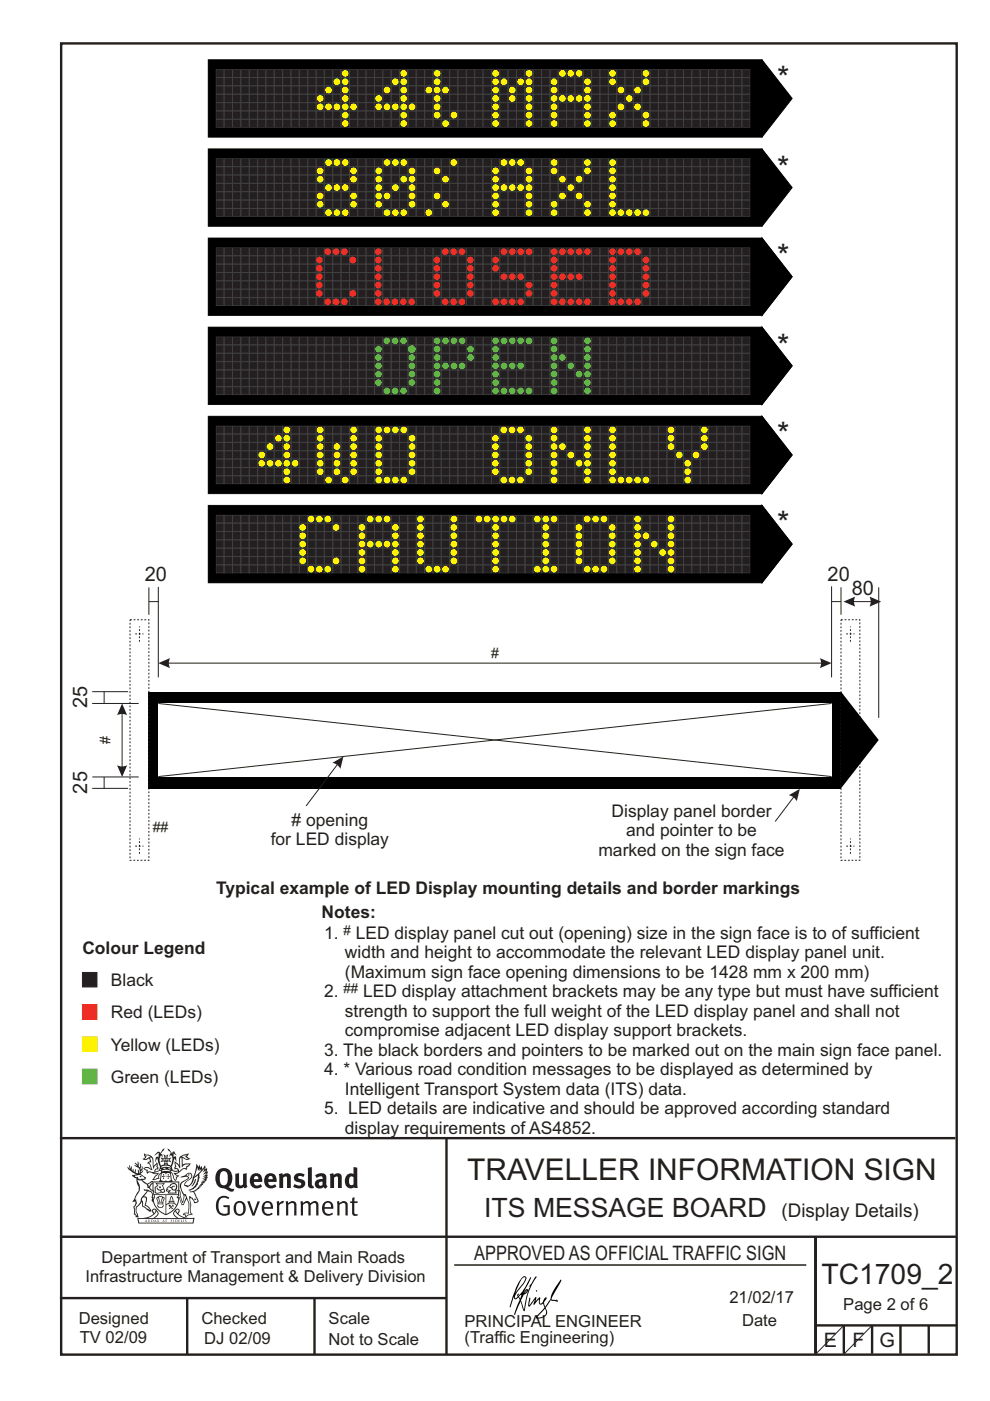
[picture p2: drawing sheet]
<svg xmlns="http://www.w3.org/2000/svg" width="210mm" height="297mm" viewBox="0 0 210 297" stroke-linecap="round" stroke-linejoin="round" font-family="sans-serif">
<defs><g id="words">
<g font-size="6.8" fill="#231f20">
<text x="164.8" y="18.8">*</text>
<text x="164.8" y="37.9">*</text>
<text x="164.8" y="56.7">*</text>
<text x="164.8" y="75.7">*</text>
<text x="164.8" y="94.4">*</text>
<text x="164.8" y="113.3">*</text>
</g>
<text font-size="6.3" fill="#231f20" x="99.1" y="250.1">TRAVELLER INFORMATION SIGN</text>
<text font-size="6" fill="#231f20" x="174.2" y="272.3">TC1709_2</text>
<text font-size="5.6" fill="#231f20" x="102.7" y="258.1">ITS MESSAGE BOARD</text>
<g font-size="4.2" fill="#231f20">
<text x="30.7" y="123.2">20</text>
<text x="175.5" y="123.2">20</text>
<text x="180.7" y="126.2">80</text>
<text x="18.5" y="150.2" transform="rotate(-90 18.5 150.2)">25</text>
<text x="18.5" y="168.3" transform="rotate(-90 18.5 168.3)">25</text>
<text x="100.6" y="267.2">APPROVED AS OFFICIAL TRAFFIC SIGN</text>
<text x="174.7" y="285.6">E</text>
<text x="180.8" y="285.5">F</text>
<text x="186.6" y="285.5">G</text>
</g>
<text font-size="4" fill="#231f20" x="165.7" y="258.1">(Display Details)</text>
<g font-size="3.7" fill="#231f20">
<text x="129.7" y="173.2">Display panel border</text>
<text x="57.4" y="179.2">for LED display</text>
<text x="61.9" y="175.1"># opening</text>
<text x="132.8" y="177.3">and pointer to be</text>
<text x="126.9" y="181.5">marked on the sign face</text>
<text x="45.8" y="189.6">Typical example of LED Display mounting details and border markings</text>
<text x="68.2" y="194.7">Notes:</text>
<text x="17.5" y="202.3">Colour Legend</text>
<text x="68.7" y="199.1">1.</text>
<text x="73.2" y="203.2">width and height to accommodate the relevant LED display panel unit.</text>
<text x="75.4" y="199.1">LED display panel cut out (opening) size in the sign face is to of sufficient</text>
<text x="23.5" y="209.1">Black</text>
<text x="73.2" y="207.3">(Maximum sign face opening dimensions to be 1428 mm x 200 mm)</text>
<text x="23.5" y="215.9">Red (LEDs)</text>
<text x="68.7" y="211.5">2.</text>
<text x="73.2" y="215.6">strength to support the full weight of the LED display panel and shall not</text>
<text x="77" y="211.5">LED display attachment brackets may be any type but must have sufficient</text>
<text x="73.2" y="219.7">compromise adjacent LED display support brackets.</text>
<text x="23.5" y="222.8">Yellow (LEDs)</text>
<text x="68.7" y="223.9">3. The black borders and pointers to be marked out on the main sign face panel.</text>
<text x="68.7" y="228">4. * Various road condition messages to be displayed as determined by</text>
<text x="23.5" y="229.6">Green (LEDs)</text>
<text x="73.2" y="232.1">Intelligent Transport System data (ITS) data.</text>
<text x="68.7" y="236.3">5. LED details are indicative and should be approved according standard</text>
<text x="73.2" y="240.4">display requirements of AS4852.</text>
</g>
<g font-size="3.5" fill="#231f20">
<text x="21.5" y="267.8">Department of Transport and Main Roads</text>
<text x="18.1" y="271.8">Infrastructure Management &amp; Delivery Division</text>
<text x="16.7" y="280.7">Designed</text>
<text x="42.7" y="280.7">Checked</text>
<text x="69.7" y="280.7">Scale</text>
<text x="98.5" y="281.4">PRINCIPAL ENGINEER</text>
<text x="154.7" y="276.2">21/02/17</text>
<text x="157.4" y="281.2">Date</text>
<text x="178.9" y="277.8">Page 2 of 6</text>
<text x="16.9" y="284.8">TV 02/09</text>
<text x="43.3" y="284.9">DJ 02/09</text>
<text x="69.7" y="285.2">Not to Scale</text>
<text x="98.5" y="284.8">(Traffic Engineering)</text>
</g>
<g font-size="3" fill="#231f20">
<text x="104.2" y="139.5">#</text>
<text x="23.4" y="157.8" transform="rotate(-90 23.4 157.8)">#</text>
<text x="32.4" y="176.4">##</text>
</g>
<g font-size="2.8" fill="#231f20">
<text x="72.8" y="198.2">#</text>
<text x="72.8" y="210.6">##</text>
</g>
</g></defs>
<path d="M13 9.2h189.9v278h-189.9z" fill="none" stroke="#231f20" stroke-width=".51"/>
<path d="M17.5 219.9h3.1v3h-3.1z" fill-rule="evenodd" fill="#fff200" stroke="#fff200" stroke-width=".21"/>
<path d="M17.5 226.7h3.1v3.1h-3.1z" fill-rule="evenodd" fill="#65bc46" stroke="#00a650" stroke-width=".21"/>
<path d="M17.5 206.2h3.1v3h-3.1z" fill-rule="evenodd" fill="#231f20" stroke="#231f20" stroke-width=".21"/>
<path d="M17.5 213h3.1v3.1h-3.1z" fill-rule="evenodd" fill="#ed1c24" stroke="#ed1c24" stroke-width=".21"/>
<path d="M34.8 140.6h140.3" fill="none" stroke="#231f20" stroke-width=".21"/>
<g fill="#231f20">
<path d="M173.9 139.5l2.5 1.1-2.5 1.1a2.27 2.27 0 0 0 0-2.2z" fill-rule="evenodd"/>
<path d="M33.6 140.6l2.5-1.1a2.27 2.27 0 0 0 0 2.2z" fill-rule="evenodd"/>
</g>
<path d="M25.9 150.4v13.1M19.6 164.7h9.8" fill="none" stroke="#231f20" stroke-width=".21"/>
<g fill="#231f20">
<path d="M25.9 149.1l1.1 2.5a2.27 2.27 0 0 0-2.2 0z" fill-rule="evenodd"/>
<path d="M24.8 162.2a2.27 2.27 0 0 0 2.2 0l-1.1 2.5z" fill-rule="evenodd"/>
</g>
<path d="M31.6 146.6h146.8v20.5h-146.8z" fill="#000"/>
<path d="M27.6 131.4h4v51h-4zM28.7 134.4h1.7M29.6 136.1v-3.3M178.4 131.4h4v51h-4zM179.5 134.4h1.7M180.4 136.1v-3.3M28.7 179.4h1.7M179.5 179.4h1.7M29.6 181v-3.2M180.4 181v-3.2" fill="none" stroke="#231f20" stroke-width=".21" stroke-dasharray=".4 .4" stroke-linecap="butt"/>
<path d="M33.6 149.1h142.8v15.5h-142.8z" fill="#fff"/>
<path d="M178.4 146.6l8 10.3-8 10.2z" fill="#000"/>
<path d="M31.6 124.5v5.8M33.6 124.4v19.2M176.4 124.3v19.3M178.4 124.5v5.8M186.4 124.5v27.7M19.5 149.1h9.9M19.5 146.6h7.7M22.1 146.6v2.5M72.1 161.4l-7.2 9.5" fill="none" stroke="#231f20" stroke-width=".21"/>
<path d="M70.5 161.7l2.3-1.3-.6 2.6a2.27 2.27 0 0 0-1.7-1.3z" fill-rule="evenodd" fill="#231f20"/>
<path d="M168.9 168.3l-4.5 5.9" fill="none" stroke="#231f20" stroke-width=".21"/>
<path d="M167.3 168.6l2.3-1.3-.6 2.6a2.27 2.27 0 0 0-1.7-1.3z" fill-rule="evenodd" fill="#231f20"/>
<path d="M31.6 127.6h2M180.2 127.6h5.5M33.6 149.1l142.8 15.5M176.4 149.1l-142.8 15.5" fill="none" stroke="#231f20" stroke-width=".21"/>
<g fill="#231f20">
<path d="M178.9 127.6l2.5-1.1a2.27 2.27 0 0 0 0 2.1z" fill-rule="evenodd"/>
<path d="M184.4 126.5l2.5 1.1-2.5 1a2.27 2.27 0 0 0 0-2.1z" fill-rule="evenodd"/>
</g>
<path d="M176.4 127.6h2M19.5 167.1h7.7M22.1 164.7v2.5M96.4 268.2h74.6" fill="none" stroke="#231f20" stroke-width=".21"/>
<path d="M12.7 241.3h189.9M94.7 241.4v45.8M12.7 275.2h82M12.7 262.2h190.1M39.7 275.2v12M66.7 275.2v12M173 262.2v24.8M173 281h30M179 281v6M185 281v6M191 281v6M197 281v6" fill="none" stroke="#231f20" stroke-width=".51"/>
<g fill="#231f20">
<path d="M47 248.5a2.55 2.55 0 0 0 0 2.7l.3 .1a.81 .81 0 0 0 1-.9v-.6a1.04 1.04 0 0 0-1.1-1.5zM46.3 248.1a1.82 1.82 0 0 1 2.1-.2 1.82 1.82 0 0 1 .9 1.9 2.29 2.29 0 0 1-.8 1.9l.7 .3h.5l-.2 .6a2.87 2.87 0 0 1-2-.7 2.12 2.12 0 0 1-1.7-3.1z" fill-rule="evenodd"/>
<path d="M49.9 248.9l.8-.2v2a.46 .46 0 0 0 .2 .6 .46 .46 0 0 0 .7-.2v-2.2l.7-.2v2.4l.2 .5-.6 .4-.2-.3a1.02 1.02 0 0 1-1.2 .2 1.02 1.02 0 0 1-.6-1.1z" fill-rule="evenodd"/>
<path d="M54 249.5l-.1 .5h.9a.49 .49 0 0 0-.2-.6 .49 .49 0 0 0-.6 .1zM53.4 249.2a1.34 1.34 0 0 1 1.6-.3 1.34 1.34 0 0 1 .6 1.5v.2h-1.7a.77 .77 0 0 0 .5 .8 .77 .77 0 0 0 .9-.3l.3 .4a1.59 1.59 0 0 1-2.1 .2 1.59 1.59 0 0 1-.4-2z" fill-rule="evenodd"/>
<path d="M57 249.5l-.1 .5h.9a.49 .49 0 0 0-.2-.6 .49 .49 0 0 0-.6 .1zM56.4 249.2a1.34 1.34 0 0 1 1.6-.3 1.34 1.34 0 0 1 .7 1.5v.2h-1.8a.77 .77 0 0 0 .5 .8 .77 .77 0 0 0 .9-.3l.3 .4a1.59 1.59 0 0 1-2 .2 1.59 1.59 0 0 1-.5-2z" fill-rule="evenodd"/>
<path d="M59.1 248.9l.8-.2 .1 .4a.95 .95 0 0 1 1-.3 .95 .95 0 0 1 .7 .8v2.3h-.8v-2.3a.46 .46 0 0 0-.8 .1v2.2h-.9z" fill-rule="evenodd"/>
<path d="M62.5 249.1a1.75 1.75 0 0 1 2.1-.1l-.2 .5-.6-.2a.43 .43 0 0 0-.6 .3l.4 .3a1.04 1.04 0 0 1 1.2 1.2 1.04 1.04 0 0 1-1.4 .9l-1.2-.4 .3-.6 1 .4 .4-.4a.88 .88 0 0 0-1-.5l-.4-.2-.1-.4z" fill-rule="evenodd"/>
<path d="M65.3 247.6l.8-.2 .1 3.8 .2 .2 .2 .5a.88 .88 0 0 1-1-.1 .88 .88 0 0 1-.3-1z" fill-rule="evenodd"/>
<path d="M67.8 250.6a.43 .43 0 0 0-.1 .7 .43 .43 0 0 0 .7-.1v-.7zM66.8 249.2a1.7 1.7 0 0 1 2.4 .1v1.8l.3 .4-.4 .5-.5-.3a1.03 1.03 0 0 1-1.7-.2 1.03 1.03 0 0 1 .8-1.5h.7v-.4a.8 .8 0 0 0-1.2 .1z" fill-rule="evenodd"/>
<path d="M69.9 248.9l.8-.2 .1 .4a.95 .95 0 0 1 1-.3 .95 .95 0 0 1 .7 .8v2.3h-.8v-2.3a.46 .46 0 0 0-.8 .1v2.2h-.8z" fill-rule="evenodd"/>
<path d="M74.3 249.5a1.48 1.48 0 0 0 0 1.7l.4 .1 .3-.2v-1.5l-.3-.2zM75 247.4l.8 .2 .1 4.3h-.7l-.1-.2a1.26 1.26 0 0 1-1.4 0 1.26 1.26 0 0 1-.6-1.3 1.29 1.29 0 0 1 .5-1.3 1.29 1.29 0 0 1 1.4-.2z" fill-rule="evenodd"/>
<path d="M46.4 253.9a1.72 1.72 0 0 1 2.2 0l-.2 .3a1.24 1.24 0 0 0-1.4-.1 1.24 1.24 0 0 0-.7 1.3 1.49 1.49 0 0 0 1.3 2l.7-.2v-1.3h-.9l-.1-.4h1.4v2a1.93 1.93 0 0 1-2.2-.1 1.93 1.93 0 0 1-.7-2.2l.2-.7z" fill-rule="evenodd"/>
<path d="M50.3 255.2a1.65 1.65 0 0 0 .3 2.2 .99 .99 0 0 0 1-1.5 .78 .78 0 0 0-.4-.8 .78 .78 0 0 0-.9 .1zM50 254.9a1.33 1.33 0 0 1 1.6-.1 1.33 1.33 0 0 1 .5 1.5 1.31 1.31 0 0 1-1.3 1.5 1.31 1.31 0 0 1-1.3-1.6l.1-.5z" fill-rule="evenodd"/>
<path d="M52.5 254.7l.4-.1 .9 2.6 .8-2.5h.5l-1.1 3h-.5z" fill-rule="evenodd"/>
<path d="M56.2 255.2l-.2 .7h1.4a.7 .7 0 0 0-.3-.8 .7 .7 0 0 0-.9 .1zM55.9 255a1.22 1.22 0 0 1 1.5-.2 1.22 1.22 0 0 1 .5 1.5h-1.9a.93 .93 0 0 0 .5 1 .93 .93 0 0 0 1.2-.2l.1 .3a1.43 1.43 0 0 1-1.7 .1 1.43 1.43 0 0 1-.6-1.7z" fill-rule="evenodd"/>
<path d="M58.7 254.8l.4-.2 .1 .5 .4-.3 .6-.2-.2 .6a.66 .66 0 0 0-.8 .6v1.9h-.4z" fill-rule="evenodd"/>
<path d="M60.6 254.8l.4-.2 .1 .5a.94 .94 0 0 1 1-.4 .94 .94 0 0 1 .8 .7v2.3h-.5l-.1-2.5a.81 .81 0 0 0-1.2 .3v2.2h-.4z" fill-rule="evenodd"/>
<path d="M63.7 254.7l.5-.1 .1 .5 .4-.3a.78 .78 0 0 1 1.1 .3 .9 .9 0 0 1 1-.5 .9 .9 0 0 1 .7 .8v2.3h-.4l-.1-2.5a.67 .67 0 0 0-1.1 .3v2.2h-.5v-2.4l-.4-.2-.7 .4v2.2h-.5z" fill-rule="evenodd"/>
<path d="M69 255.2l-.2 .7h1.4a.7 .7 0 0 0-.3-.8 .7 .7 0 0 0-.9 .1zM68.7 255a1.22 1.22 0 0 1 1.5-.2 1.22 1.22 0 0 1 .5 1.5h-1.9a.93 .93 0 0 0 .5 1 .93 .93 0 0 0 1.2-.2l.1 .3a1.44 1.44 0 0 1-1.7 .1 1.44 1.44 0 0 1-.6-1.7z" fill-rule="evenodd"/>
<path d="M71.4 254.8l.5-.2 .1 .5a.94 .94 0 0 1 1-.4 .94 .94 0 0 1 .7 .7v2.3h-.4l-.1-2.5a.81 .81 0 0 0-1.2 .3v2.2h-.5z" fill-rule="evenodd"/>
<path d="M74.7 254l.5-.2v.9h.7l-.1 .4h-.7l.1 2.2 .1 .1h.5l.1 .3a.75 .75 0 0 1-1.2-.6v-2h-.4v-.4h.4z" fill-rule="evenodd"/>
<path d="M30.8 244.9l1.1 .3-.9 .5h-.4l.5-.5zM31.8 245.5l.2-.1a2.44 2.44 0 0 1 .4 2l.1 .4 .7-1-.1 .6 .3 .3a.57 .57 0 0 0-.6 .8l-1-.2-.5 .2 .1-.5-.7-.2 .6-.2 1 .5 .1-.1-.6-1.3-.2-.1 .5-.1zM30.7 244.5l-.2 .4 .3 .4-.6 .4a1.04 1.04 0 0 0 1.4-.1l.2 .7h-.4l-.2 .4a.94 .94 0 0 1 .9 1.1l-.2-.1a1.16 1.16 0 0 0-1.5-.1l.3 .4 .4 .2 .1 .5 .2 .2v-.2a.94 .94 0 0 1 1.1 .2h.9l-1.2 1.2a1.13 1.13 0 0 0 1.2-.2l.4-.1-.1-.4 .5-.7a.83 .83 0 0 0-.6 1.1l-.3-.1-.7 .3 1.1-1.4-.5 .2-.5-.1 1.3-.5-.2-.2-.8 .4v-.3l.2-.2 .3 .1 .1-.3-.2-.4v-.6l-.2-.3-.6 .9v-.7a1.42 1.42 0 0 0-1.7-1.8z" fill-rule="evenodd"/>
<path d="M38.5 245.3l.5-.3 .7-.1-.6 .3 .8 .5h-.3zM38.3 245.5h.2l.1 2a1.69 1.69 0 0 1 1.5-.7l-.7 .5 .1 .5a1.1 1.1 0 0 0-1.5 .6l-.1-.5-.2-.2h-.5l.2-.4-.2-.7a1.42 1.42 0 0 1 .8 1.1l.2-.1zM37.1 246.2l.1 1-.2 .3v.5l.6-.1 .1 .2a.96 .96 0 0 1-1.1-.1l-.1 .1a1.06 1.06 0 0 0 1.3 .2v.1a.72 .72 0 0 1-1 .2l.3 .5 .6 .3-.4 .1-.1 .7-.3-.4-.3-1.1-.4-.4 .4 .9a1.54 1.54 0 0 0 .6 1.2l.2-.3a.58 .58 0 0 1 .5-.7l.1-.2h-.3l-.4-.3 .9-.5a.93 .93 0 0 1 1.1-.5l.1 .2 .2-.1 .1-.5a.99 .99 0 0 0 .7-.9l-1.3 .1-.4 .3v-1.5l.9 .4 .8-.3h-.3l-.5-.4 .4-.7-.7 .2a1.46 1.46 0 0 0-1.3 2.1v.4l-.2-.4z" fill-rule="evenodd"/>
<path d="M35.6 248.9l.2 .1-.1 .4h.3l-.3 .1v.5l-.1-.6h-.3l.3-.1z" fill-rule="evenodd"/>
<path d="M34.6 248.9l.2 .1-.1 .3 .4 .1h-.4v.6l-.1-.5-.3-.1h.3z" fill-rule="evenodd"/>
<path d="M34.3 248.8a.57 .57 0 0 1 .9 .2 .57 .57 0 0 1 .9-.2l.2 1.4-.2 .1a.57 .57 0 0 1-.9-.1 .69 .69 0 0 1-1.1 0zM34.2 248.1l-.3 2.1-.2 .4h2.9l-.1-.4-.3-2.1h-.2v.3l-.8-.1-.9 .1 .1-.3z" fill-rule="evenodd"/>
<path d="M34.2 252.4a.3 .3 0 0 0 .6 0 .3 .3 0 0 0-.6 0zM33.3 251l.3 .3-.3 .3a.79 .79 0 0 0 0 1.3l.8-.2-.1-.3a.55 .55 0 0 1-.7-.6h.1l.1 .3 .4 .1 .8-.2-.4-.7 .4-.3-.7 .1zM33 250.7l1.1 .2 .9-.2-.4 .7 .4 1.1a.56 .56 0 0 1-.8 .3l-.2 .1a.73 .73 0 0 1-.9 .1 .73 .73 0 0 1-.3-.9v-.4l.5-.4z" fill-rule="evenodd"/>
<path d="M35.6 251.9l.7-.5a.58 .58 0 0 1 1-.1 .58 .58 0 0 1-.5 .9l-.2-.3a.43 .43 0 0 1 .6-.3v-.1a.57 .57 0 0 0-.8 .2l-.2-.1-.3 .2 .4 .1a.55 .55 0 0 0 .9 .5v.5h-1.3l.3-.4-.1-.2-.6 .1 .2-.2-.2-.1zM35.4 251.8l-.1 .2a.39 .39 0 0 0 .2 .7l.3-.1-.2 .5h1.9l-.1-.8a.86 .86 0 0 0-.1-1.4 .86 .86 0 0 0-1.3 .4z" fill-rule="evenodd"/>
<path d="M36 254.8h.8v.2h-.8zM36.4 253.8l.2 .8h-.4zM36.4 253.5l-.3 .5-.1 .6h-.2v.4l-.7 .4 .1 .2a1.48 1.48 0 0 1 2.2 .1l.2-.1-.6-.5v-.5h-.2l-.1-.6z" fill-rule="evenodd"/>
<path d="M35.8 255.4l.3 .1 .2 .3 .3-.2-.2-.2a.38 .38 0 0 1 .4 .5l-.1-.2-.3 .3 .3 .2-.3 .2-.1-.3-.4 .3-.1-.2 .4-.3-.2-.1-.1 .1z" fill-rule="evenodd"/>
<path d="M34.5 254h.2v.2l-.3 .6h-.1zM33.6 255.3h.9v.2a.55 .55 0 0 1-.8 .4v-.2h-.2zM33.4 254h.2l.2 .8h-.2zM33.6 255h.8l.1 .1-.8 .1zM33.8 253.7h.5l-.2 1.1h-.2zM33.3 253.8l-.1 .3 .3 1.2a.48 .48 0 0 0-.1 .5 .48 .48 0 0 0 .4 .3l.6-.1a.49 .49 0 0 0 .2-.7l.3-1.2-.1-.3a1.42 1.42 0 0 0-1.5 0z" fill-rule="evenodd"/>
<path d="M33.6 251.6h.5l.1 .3h-.4z" fill-rule="evenodd"/>
<path d="M41.3 250.1l.3-.2-.2 .9-.6 .7h-.2l.5-.7z" fill-rule="evenodd"/>
<path d="M39.7 249l.3-.2 .5 .2a.88 .88 0 0 1-.6 1.1 1.22 1.22 0 0 0-.8 1.3l.5 .2a.72 .72 0 0 0 .9-.4l.5-.8 .2-.6 .8-.6v.3a2.85 2.85 0 0 1-2 2.8l.1 .1a2.13 2.13 0 0 0 1.9-1.5l-.1-.2a2.01 2.01 0 0 0 .3-1.8l1.2-1.3-.4 1 .7-.5-.7 1 .8-.4-.8 .8 .7-.1-.9 .5 .8-.1-.8 .4h.7l-.8 .3 .3 .2h-.4l.2 .4-.4-.1 .2 .3h-.4l.1 .3h-.1a2.16 2.16 0 0 1-2 1l.1 .2h.4a.76 .76 0 0 1 .7 .7l.5 1.2-.6 .2a1.45 1.45 0 0 0-1.2-1.3l.3 1.8-.1 1.9 .4 .2a1.07 1.07 0 0 0-1.2 .4v-.3l-.5-.2a.87 .87 0 0 1 1-.1l.1-.7a4.4 4.4 0 0 0-.6-3.1l-.1-.3h-.2a2.16 2.16 0 0 1-.7-2.2l.3-.3 1.2-.8a.55 .55 0 0 0-.4-.7zM37.8 252.4a.76 .76 0 0 1 .3 1.1l.6 1.6 .4-1.7 .2 .1a.61 .61 0 0 1-.1 .9l-.3 .9h-.2l-.7-1.6-.3 .1a1.18 1.18 0 0 0 .1-1.4zM41.8 247.5l.2 .8 .3-.6v.6l.3-.5a1.9 1.9 0 0 1-1.1 1.4l-.3 .3zM38.2 249.6l1.4-.1 .2 .1v.3l-.5 .3a1.26 1.26 0 0 0-1 1.9l.2 .7a1.84 1.84 0 0 1 .2 2l-.4-1.3a.96 .96 0 0 0-.4-1.3l-.4 .3a.78 .78 0 0 1-.1 1.3l.2 .2h.4l.4 1.1a.38 .38 0 0 0 .2 .4 .38 .38 0 0 0 .4-.1l.6-1.2a2.94 2.94 0 0 1 .3 2.5v.5l-.8-.1-.3 .4v.2l.4-.1 .1 .4 .2 .1a1.02 1.02 0 0 1 1.3-.5l-.1-.4-.3-.1 .2-1.7-.3-1.4 .1 .1a1.14 1.14 0 0 1 .7 .9 .63 .63 0 0 0 .9-.2 .63 .63 0 0 0-.2-.8l-.6-1.3 .9-.6 .2-.3 .2-.1v-.2h.3l-.1-.3h.4l-.1-.3 .5-.1-.2-.2 .5-.4 .1-.2-.3 .1 .5-.6-.3 .1 .3-.6-.4 .1 .4-.5v-.3l-.3 .2 .1-.6v-.3l-.4 .3-.1-.8-.5 .8-.2-.7-.2 .5-.3-.8-.1 .6-.5-.8-.1 1.4-.7 1.9a1.81 1.81 0 0 1-.9 1.4l-.6-.2a1.75 1.75 0 0 1 1.1-1.2 .75 .75 0 0 0 .1-1.3 .75 .75 0 0 0-1.2 .5z" fill-rule="evenodd"/>
<path d="M41.2 254.2l.3-.1 .1 .3h-.4z" fill-rule="evenodd"/>
<path d="M29.4 258.4h11.6l-.2 .8h-11.3zM31.3 258.2l.5-.1a2.48 2.48 0 0 0 1.4-1.3l.2 .6-.5 .5-.4 .3zM32.5 256.6l.3-.2 .2 .2-.3 .6zM37.2 256.8a2.65 2.65 0 0 0 1.8 1.4h-1.1l-.5-.3-.5-.5zM37.4 256.6l.2-.2 .3 .2-.3 .6zM29.2 258.2l.1 1.2h11.7l.3-1.1-.2-.1a4.1 4.1 0 0 1-3.3-.9l.3-.4-.1-.5a1.06 1.06 0 0 0-1.3 .9l.2 .4 .6 .5h-4.7l.3-.1a.84 .84 0 0 0 .6-.7 .84 .84 0 0 0-.5-.9l-.3-.2-.5 .1-.1 .5 .3 .4a4.2 4.2 0 0 1-3.4 .9z" fill-rule="evenodd"/>
<path d="M31 258.7l.1 .2h-.2zM31 258.6l-.3 .5 .4-.1 .2 .1z" fill-rule="evenodd"/>
<path d="M31.3 258.6h.2v.4a.25 .25 0 0 0 .3-.1 .25 .25 0 0 0-.1-.3h.1a.29 .29 0 0 1 0 .4 .29 .29 0 0 1-.4 0 .29 .29 0 0 1 0-.4z" fill-rule="evenodd"/>
<path d="M32.2 258.6a.22 .22 0 0 1 .3 .2 .22 .22 0 0 1-.3 .2zM32 258.6v.5a.33 .33 0 0 0 .5-.1 .33 .33 0 0 0 0-.4 .33 .33 0 0 0-.5 0z" fill-rule="evenodd"/>
<path d="M32.9 258.7l.1 .2h-.2zM32.9 258.6l-.2 .5 .3-.1 .2 .1z" fill-rule="evenodd"/>
<path d="M33.3 258.6h.2v.2l.3-.2-.2 .2 .2 .3-.3-.2-.1 .2h-.1l.2-.3z" fill-rule="evenodd"/>
<path d="M34.7 258.7l.1 .2h-.2zM34.7 258.6l-.3 .5 .4-.1 .2 .1z" fill-rule="evenodd"/>
<path d="M35 258.6h.4h-.1v.5h-.2l.1-.5z" fill-rule="evenodd"/>
<path d="M36.2 258.6h.3h-.2v.2h.2h-.2l.1 .3h-.2z" fill-rule="evenodd"/>
<path d="M36.7 258.6h.2v.5h-.2z" fill-rule="evenodd"/>
<path d="M37.3 258.6a.22 .22 0 0 1 .3 .2 .22 .22 0 0 1-.3 .2zM37.1 258.6v.5a.33 .33 0 0 0 .5-.1 .33 .33 0 0 0 0-.4 .33 .33 0 0 0-.5 0z" fill-rule="evenodd"/>
<path d="M37.8 258.6h.3h-.1v.2h.1h-.1v.2l.1 .1h-.3z" fill-rule="evenodd"/>
<path d="M38.3 258.6h.3l-.1 .4 .2 .1h-.4z" fill-rule="evenodd"/>
<path d="M38.9 258.6h.2v.5h-.2z" fill-rule="evenodd"/>
<path d="M39.3 258.6h.2l-.2 .1 .2 .2-.1 .2h-.1v-.2l.2 .1z" fill-rule="evenodd"/>
<path d="M34.2 247.4a1.51 1.51 0 0 1 2 .2 2.67 2.67 0 0 0-2.1 0zM35.7 247.6l.4 .2 .1 .2-.4-.1zM34.6 247.7l.4-.1 .2 .2h-.4zM34 247.9l.3 .1-.3 .1zM34.9 246.9l.3-.2 .2 .2zM34.9 245.7h.2v.4h-.2zM35 245.1l.2 .2 .2-.2-.1 .4h-.2zM35.1 246.3h.2l.1 .4-.2-.2-.2 .2zM35.3 245.7h.2v.4h-.2zM34.4 245.7l.3 .1v.2l-.3 .1 .2-.2zM35.7 245.8l.3-.1-.2 .2 .2 .2-.4-.1zM32.7 244.9l1-.5-.1 1-.2-.1-.4 .1-.2 1.1 .5-1 .2 .9a1.84 1.84 0 0 1 .3 1.7l.4 .1a2.48 2.48 0 0 1 2.2 .1l.2-.3-.2-.7 .7-1.7 .4 .6-.2-1-.2-.1-.2 .3v-.9l.6 .4-.6-.7h-.3l-.1 .4-.5-.8-.5-.3 .2 .4 .5 .6-.4 .7 .4-.3a2.06 2.06 0 0 1 0 2.2l-.6-.2-.1-.6 .1-.1 .8 .2-.4-.5 .4-.5-.7 .2-.2-.2 .2-.7-.5 .4-.5-.4 .2 .7-.2 .2-.7-.2 .4 .5-.4 .5 .7-.2 .2 .1-.2 .6-.5 .2a2.02 2.02 0 0 1 0-2.2l.3 .5-.1-.6-.3-.1 .8-1.2-.5 .3-.4 .7-.2-.3a.8 .8 0 0 0-.8 .5z" fill-rule="evenodd"/>
<path d="M29.2 250.1l.3 .2a.61 .61 0 0 1 .8 .3l.3 .2a.8 .8 0 0 1 .6 1l.4 .1 .5 .6a1 1 0 0 1 .5 1l-.1 .7v-.5h-.1a.96 .96 0 0 0-.8-1.3l-.3-.2h-.6l-.1-.1-.2 .1 .2 .3h.5l-1.1 1.4-.2 .9-.4 .6a1.33 1.33 0 0 0-.5 1.8l.2 .5a1.26 1.26 0 0 1-.5-1.4l-.1-.4a1.56 1.56 0 0 0 .4-1.7l-.3 .2 .2-.5a3.2 3.2 0 0 0 .7-3zM30.4 253.9h.4a2.06 2.06 0 0 1-.1 1.6l.7 .5 .4 .5-.6-.2-.8-.6-.1-.9a.51 .51 0 0 1 .1-.9zM28.6 249.3a1.52 1.52 0 0 1 2.1 .6l-1.1 .1-.2-.1-.2-.4-.4 .1zM27.5 247v.8l-.3-.4-.2 .1a3.1 3.1 0 0 0 2 1.5l-1 .1 .5 .6 .5 .1v1.1a1.84 1.84 0 0 1-.2 2.5l-.4 .9-.4 .4 .3 .1 .4-.1 .1 .4-.2 .5-.3 .2 .1 1.8 .2-.1 .2 .6h.2l.4-.1-.1-.5a1.3 1.3 0 0 1-.1-1.6l.8-1.1 .2 1.1 .6 .2 .4 .6 .2-.2 .2 .4 .5-.1a1.85 1.85 0 0 0-1.2-1.3l.1-.3a1.39 1.39 0 0 0 0-1.5h-.5l.5-.6a.66 .66 0 0 1 .9-.4 .66 .66 0 0 1 .3 .9l-.1 .4h.2v.1l-.2 .3 .2 .5 .2-.3a2.24 2.24 0 0 0 .1-2.2 .73 .73 0 0 1-.7-.6 .73 .73 0 0 1 .5-.8l.1-.2a.94 .94 0 0 0-.9 .8 .48 .48 0 0 1-.1-.5 .48 .48 0 0 1 .5-.3l.5-.3a.51 .51 0 0 0-.8 .2l-.5 .3-1-.8 .6-.1 .1-.5-1.1-.7 .5-.4v-.4l-.5 .5 .1-.2a.69 .69 0 0 0 .2-1.1v.5l-.3 .2 .1-1.1-.3-.2 .1 .6-.1 .2-.4-1.2v.6l-.7-.3 .6 .6-.6-.2 .2 .3a1 1 0 0 1 .8 1.5l-.2-.8v.8l-.5-.2-.1-.7-.2 .6-.2-.1v-.6l-.2 .4-.2-.2 .1-.7-.2 .5z" fill-rule="evenodd"/>
<path d="M29.5 249.5l.3-.2 .3 .3z" fill-rule="evenodd"/>
<path d="M32.4 250.5h5.6v2l-.2-.1v-1.7h-5.2v2.5h5.2v-.8l.1 .2-.1 1.1v-.3h-2.5v4a4.1 4.1 0 0 0 2.6-3.6l.1-.1a4 4 0 0 1-2.8 3.9 4.2 4.2 0 0 1-2.8-4.7l.1 1.3 .1-.1a3.8 3.8 0 0 0 2.5 3.3v-4h-2.5l-.2-.9z" fill-rule="evenodd"/>
<circle cx="40" cy="249.1" r=".17"/>
</g>
<path d="M179 281l-6.1 6.2" fill="none" stroke="#231f20" stroke-width=".21"/>
<path d="M44.2 12.7h117.4v16.4h-117.4z" fill-rule="evenodd" fill="#231f20" stroke="#231f20" stroke-width=".21"/>
<path d="M161.6 12.7l6.4 8.2-6.4 8.2z" fill-rule="evenodd" fill="#000" stroke="#000" stroke-width=".21"/>
<path d="M45.8 14.7h113.3v12.4h-113.3z" fill="none" stroke="#fff" stroke-width=".21"/>
<g fill="#231f20" stroke="#404041" stroke-width=".21">
<path d="M91.8 14.7h1.8v1.7h-1.8z" fill-rule="evenodd"/>
<path d="M91.8 16.4h1.8v1.8h-1.8z" fill-rule="evenodd"/>
<path d="M91.8 18.2h1.8v1.8h-1.8z" fill-rule="evenodd"/>
<path d="M91.8 20h1.8v1.8h-1.8z" fill-rule="evenodd"/>
<path d="M91.8 21.8h1.8v1.7h-1.8z" fill-rule="evenodd"/>
<path d="M91.8 23.5h1.8v1.8h-1.8z" fill-rule="evenodd"/>
<path d="M91.8 25.3h1.8v1.8h-1.8z" fill-rule="evenodd"/>
<path d="M93.6 14.7h1.8v1.7h-1.8z" fill-rule="evenodd"/>
<path d="M93.6 16.4h1.8v1.8h-1.8z" fill-rule="evenodd"/>
<path d="M93.6 18.2h1.8v1.8h-1.8z" fill-rule="evenodd"/>
<path d="M93.6 20h1.8v1.8h-1.8z" fill-rule="evenodd"/>
<path d="M93.6 21.8h1.8v1.7h-1.8z" fill-rule="evenodd"/>
<path d="M93.6 23.5h1.8v1.8h-1.8z" fill-rule="evenodd"/>
<path d="M93.6 25.3h1.8v1.8h-1.8z" fill-rule="evenodd"/>
<path d="M95.4 14.7h1.7v1.7h-1.7z" fill-rule="evenodd"/>
<path d="M95.4 16.4h1.7v1.8h-1.7z" fill-rule="evenodd"/>
<path d="M95.4 18.2h1.7v1.8h-1.7z" fill-rule="evenodd"/>
<path d="M95.4 20h1.7v1.8h-1.7z" fill-rule="evenodd"/>
<path d="M95.4 21.8h1.7v1.7h-1.7z" fill-rule="evenodd"/>
<path d="M95.4 23.5h1.7v1.8h-1.7z" fill-rule="evenodd"/>
<path d="M95.4 25.3h1.7v1.8h-1.7z" fill-rule="evenodd"/>
<path d="M97.1 14.7h1.8v1.7h-1.8z" fill-rule="evenodd"/>
<path d="M98.9 14.7h1.8v1.7h-1.8z" fill-rule="evenodd"/>
<path d="M98.9 16.4h1.8v1.8h-1.8z" fill-rule="evenodd"/>
<path d="M98.9 18.2h1.8v1.8h-1.8z" fill-rule="evenodd"/>
<path d="M98.9 20h1.8v1.8h-1.8z" fill-rule="evenodd"/>
<path d="M98.9 21.8h1.8v1.7h-1.8z" fill-rule="evenodd"/>
<path d="M98.9 23.5h1.8v1.8h-1.8z" fill-rule="evenodd"/>
<path d="M98.9 25.3h1.8v1.8h-1.8z" fill-rule="evenodd"/>
<path d="M90.1 14.7h1.7v1.7h-1.7z" fill-rule="evenodd"/>
<path d="M100.7 14.7h1.8v1.7h-1.8z" fill-rule="evenodd"/>
<path d="M90.1 16.4h1.7v1.8h-1.7z" fill-rule="evenodd"/>
<path d="M100.7 16.4h1.8v1.8h-1.8z" fill-rule="evenodd"/>
<path d="M90.1 18.2h1.7v1.8h-1.7z" fill-rule="evenodd"/>
<path d="M100.7 18.2h1.8v1.8h-1.8z" fill-rule="evenodd"/>
<path d="M90.1 20h1.7v1.8h-1.7z" fill-rule="evenodd"/>
<path d="M100.7 20h1.8v1.8h-1.8z" fill-rule="evenodd"/>
<path d="M90.1 21.8h1.7v1.7h-1.7z" fill-rule="evenodd"/>
<path d="M100.7 21.8h1.8v1.7h-1.8z" fill-rule="evenodd"/>
<path d="M90.1 23.5h1.7v1.8h-1.7z" fill-rule="evenodd"/>
<path d="M100.7 23.5h1.8v1.8h-1.8z" fill-rule="evenodd"/>
<path d="M90.1 25.3h1.7v1.8h-1.7z" fill-rule="evenodd"/>
<path d="M100.7 25.3h1.8v1.8h-1.8z" fill-rule="evenodd"/>
<path d="M90.1 12.9h1.7v1.8h-1.7z" fill-rule="evenodd"/>
<path d="M90.1 27.1h1.7v1.7h-1.7z" fill-rule="evenodd"/>
<path d="M100.7 12.9h1.8v1.8h-1.8z" fill-rule="evenodd"/>
<path d="M100.7 27.1h1.8v1.7h-1.8z" fill-rule="evenodd"/>
<path d="M91.8 12.9h1.8v1.8h-1.8z" fill-rule="evenodd"/>
<path d="M91.8 27.1h1.8v1.7h-1.8z" fill-rule="evenodd"/>
<path d="M93.6 12.9h1.8v1.8h-1.8z" fill-rule="evenodd"/>
<path d="M93.6 27.1h1.8v1.7h-1.8z" fill-rule="evenodd"/>
<path d="M95.4 12.9h1.7v1.8h-1.7z" fill-rule="evenodd"/>
<path d="M95.4 27.1h1.7v1.7h-1.7z" fill-rule="evenodd"/>
<path d="M97.1 12.9h1.8v1.8h-1.8z" fill-rule="evenodd"/>
<path d="M97.1 27.1h1.8v1.7h-1.8z" fill-rule="evenodd"/>
<path d="M98.9 12.9h1.8v1.8h-1.8z" fill-rule="evenodd"/>
<path d="M98.9 27.1h1.8v1.7h-1.8z" fill-rule="evenodd"/>
<path d="M97.1 16.4h1.8v1.8h-1.8z" fill-rule="evenodd"/>
<path d="M97.1 18.2h1.8v1.8h-1.8z" fill-rule="evenodd"/>
<path d="M97.1 20h1.8v1.8h-1.8z" fill-rule="evenodd"/>
<path d="M97.1 21.8h1.8v1.7h-1.8z" fill-rule="evenodd"/>
<path d="M97.1 23.5h1.8v1.8h-1.8z" fill-rule="evenodd"/>
<path d="M97.1 25.3h1.8v1.8h-1.8z" fill-rule="evenodd"/>
</g>
<g fill="#fff200">
<circle cx="92.7" cy="20.9" r=".71"/>
<circle cx="92.7" cy="22.6" r=".71"/>
<circle cx="92.7" cy="17.3" r=".71"/>
<circle cx="90.9" cy="19.1" r=".71"/>
<circle cx="92.7" cy="15.6" r=".71"/>
<circle cx="94.5" cy="19.1" r=".71"/>
<circle cx="92.7" cy="19.1" r=".71"/>
<circle cx="92.7" cy="24.4" r=".71"/>
<circle cx="94.5" cy="26.2" r=".71"/>
<circle cx="96.3" cy="24.4" r=".71"/>
</g>
<g fill="#231f20" stroke="#404041" stroke-width=".21">
<path d="M104.2 14.7h1.8v1.7h-1.8z" fill-rule="evenodd"/>
<path d="M104.2 16.4h1.8v1.8h-1.8z" fill-rule="evenodd"/>
<path d="M104.2 18.2h1.8v1.8h-1.8z" fill-rule="evenodd"/>
<path d="M104.2 20h1.8v1.8h-1.8z" fill-rule="evenodd"/>
<path d="M104.2 21.8h1.8v1.7h-1.8z" fill-rule="evenodd"/>
<path d="M104.2 23.5h1.8v1.8h-1.8z" fill-rule="evenodd"/>
<path d="M104.2 25.3h1.8v1.8h-1.8z" fill-rule="evenodd"/>
<path d="M106 14.7h1.8v1.7h-1.8z" fill-rule="evenodd"/>
<path d="M106 16.4h1.8v1.8h-1.8z" fill-rule="evenodd"/>
<path d="M106 18.2h1.8v1.8h-1.8z" fill-rule="evenodd"/>
<path d="M106 20h1.8v1.8h-1.8z" fill-rule="evenodd"/>
<path d="M106 21.8h1.8v1.7h-1.8z" fill-rule="evenodd"/>
<path d="M106 23.5h1.8v1.8h-1.8z" fill-rule="evenodd"/>
<path d="M106 25.3h1.8v1.8h-1.8z" fill-rule="evenodd"/>
<path d="M107.8 14.7h1.7v1.7h-1.7z" fill-rule="evenodd"/>
<path d="M107.8 16.4h1.7v1.8h-1.7z" fill-rule="evenodd"/>
<path d="M107.8 18.2h1.7v1.8h-1.7z" fill-rule="evenodd"/>
<path d="M107.8 20h1.7v1.8h-1.7z" fill-rule="evenodd"/>
<path d="M107.8 21.8h1.7v1.7h-1.7z" fill-rule="evenodd"/>
<path d="M107.8 23.5h1.7v1.8h-1.7z" fill-rule="evenodd"/>
<path d="M107.8 25.3h1.7v1.8h-1.7z" fill-rule="evenodd"/>
<path d="M109.5 14.7h1.8v1.7h-1.8z" fill-rule="evenodd"/>
<path d="M111.3 14.7h1.8v1.7h-1.8z" fill-rule="evenodd"/>
<path d="M111.3 16.4h1.8v1.8h-1.8z" fill-rule="evenodd"/>
<path d="M111.3 18.2h1.8v1.8h-1.8z" fill-rule="evenodd"/>
<path d="M111.3 20h1.8v1.8h-1.8z" fill-rule="evenodd"/>
<path d="M111.3 21.8h1.8v1.7h-1.8z" fill-rule="evenodd"/>
<path d="M111.3 23.5h1.8v1.8h-1.8z" fill-rule="evenodd"/>
<path d="M111.3 25.3h1.8v1.8h-1.8z" fill-rule="evenodd"/>
<path d="M102.5 14.7h1.7v1.7h-1.7z" fill-rule="evenodd"/>
<path d="M113.1 14.7h1.8v1.7h-1.8z" fill-rule="evenodd"/>
<path d="M102.5 16.4h1.7v1.8h-1.7z" fill-rule="evenodd"/>
<path d="M113.1 16.4h1.8v1.8h-1.8z" fill-rule="evenodd"/>
<path d="M102.5 18.2h1.7v1.8h-1.7z" fill-rule="evenodd"/>
<path d="M113.1 18.2h1.8v1.8h-1.8z" fill-rule="evenodd"/>
<path d="M102.5 20h1.7v1.8h-1.7z" fill-rule="evenodd"/>
<path d="M113.1 20h1.8v1.8h-1.8z" fill-rule="evenodd"/>
<path d="M102.5 21.8h1.7v1.7h-1.7z" fill-rule="evenodd"/>
<path d="M113.1 21.8h1.8v1.7h-1.8z" fill-rule="evenodd"/>
<path d="M102.5 23.5h1.7v1.8h-1.7z" fill-rule="evenodd"/>
<path d="M113.1 23.5h1.8v1.8h-1.8z" fill-rule="evenodd"/>
<path d="M102.5 25.3h1.7v1.8h-1.7z" fill-rule="evenodd"/>
<path d="M113.1 25.3h1.8v1.8h-1.8z" fill-rule="evenodd"/>
<path d="M102.5 12.9h1.7v1.8h-1.7z" fill-rule="evenodd"/>
<path d="M102.5 27.1h1.7v1.7h-1.7z" fill-rule="evenodd"/>
<path d="M113.1 12.9h1.8v1.8h-1.8z" fill-rule="evenodd"/>
<path d="M113.1 27.1h1.8v1.7h-1.8z" fill-rule="evenodd"/>
<path d="M104.2 12.9h1.8v1.8h-1.8z" fill-rule="evenodd"/>
<path d="M104.2 27.1h1.8v1.7h-1.8z" fill-rule="evenodd"/>
<path d="M106 12.9h1.8v1.8h-1.8z" fill-rule="evenodd"/>
<path d="M106 27.1h1.8v1.7h-1.8z" fill-rule="evenodd"/>
<path d="M107.8 12.9h1.7v1.8h-1.7z" fill-rule="evenodd"/>
<path d="M107.8 27.1h1.7v1.7h-1.7z" fill-rule="evenodd"/>
<path d="M109.5 12.9h1.8v1.8h-1.8z" fill-rule="evenodd"/>
<path d="M109.5 27.1h1.8v1.7h-1.8z" fill-rule="evenodd"/>
<path d="M111.3 12.9h1.8v1.8h-1.8z" fill-rule="evenodd"/>
<path d="M111.3 27.1h1.8v1.7h-1.8z" fill-rule="evenodd"/>
<path d="M109.5 16.4h1.8v1.8h-1.8z" fill-rule="evenodd"/>
<path d="M109.5 18.2h1.8v1.8h-1.8z" fill-rule="evenodd"/>
<path d="M109.5 20h1.8v1.8h-1.8z" fill-rule="evenodd"/>
<path d="M109.5 21.8h1.8v1.7h-1.8z" fill-rule="evenodd"/>
<path d="M109.5 23.5h1.8v1.8h-1.8z" fill-rule="evenodd"/>
<path d="M109.5 25.3h1.8v1.8h-1.8z" fill-rule="evenodd"/>
</g>
<g fill="#fff200">
<circle cx="105.1" cy="15.6" r=".71"/>
<circle cx="105.1" cy="17.3" r=".71"/>
<circle cx="108.7" cy="19.1" r=".71"/>
<circle cx="112.2" cy="20.9" r=".71"/>
<circle cx="112.2" cy="24.4" r=".71"/>
<circle cx="106.9" cy="17.3" r=".71"/>
<circle cx="110.4" cy="17.3" r=".71"/>
<circle cx="112.2" cy="17.3" r=".71"/>
<circle cx="105.1" cy="19.1" r=".71"/>
<circle cx="105.1" cy="20.9" r=".71"/>
<circle cx="105.1" cy="22.6" r=".71"/>
<circle cx="105.1" cy="24.4" r=".71"/>
<circle cx="105.1" cy="26.2" r=".71"/>
<circle cx="112.2" cy="15.6" r=".71"/>
<circle cx="112.2" cy="19.1" r=".71"/>
<circle cx="112.2" cy="22.6" r=".71"/>
<circle cx="112.2" cy="26.2" r=".71"/>
<circle cx="108.7" cy="20.9" r=".71"/>
</g>
<g fill="#231f20" stroke="#404041" stroke-width=".21">
<path d="M116.6 14.7h1.8v1.7h-1.8z" fill-rule="evenodd"/>
<path d="M116.6 16.4h1.8v1.8h-1.8z" fill-rule="evenodd"/>
<path d="M116.6 18.2h1.8v1.8h-1.8z" fill-rule="evenodd"/>
<path d="M116.6 20h1.8v1.8h-1.8z" fill-rule="evenodd"/>
<path d="M116.6 21.8h1.8v1.7h-1.8z" fill-rule="evenodd"/>
<path d="M116.6 23.5h1.8v1.8h-1.8z" fill-rule="evenodd"/>
<path d="M116.6 25.3h1.8v1.8h-1.8z" fill-rule="evenodd"/>
<path d="M118.4 14.7h1.8v1.7h-1.8z" fill-rule="evenodd"/>
<path d="M118.4 16.4h1.8v1.8h-1.8z" fill-rule="evenodd"/>
<path d="M118.4 18.2h1.8v1.8h-1.8z" fill-rule="evenodd"/>
<path d="M118.4 20h1.8v1.8h-1.8z" fill-rule="evenodd"/>
<path d="M118.4 21.8h1.8v1.7h-1.8z" fill-rule="evenodd"/>
<path d="M118.4 23.5h1.8v1.8h-1.8z" fill-rule="evenodd"/>
<path d="M118.4 25.3h1.8v1.8h-1.8z" fill-rule="evenodd"/>
<path d="M120.2 14.7h1.7v1.7h-1.7z" fill-rule="evenodd"/>
<path d="M120.2 16.4h1.7v1.8h-1.7z" fill-rule="evenodd"/>
<path d="M120.2 18.2h1.7v1.8h-1.7z" fill-rule="evenodd"/>
<path d="M120.2 20h1.7v1.8h-1.7z" fill-rule="evenodd"/>
<path d="M120.2 21.8h1.7v1.7h-1.7z" fill-rule="evenodd"/>
<path d="M120.2 23.5h1.7v1.8h-1.7z" fill-rule="evenodd"/>
<path d="M120.2 25.3h1.7v1.8h-1.7z" fill-rule="evenodd"/>
<path d="M121.9 14.7h1.8v1.7h-1.8z" fill-rule="evenodd"/>
<path d="M123.7 14.7h1.8v1.7h-1.8z" fill-rule="evenodd"/>
<path d="M123.7 16.4h1.8v1.8h-1.8z" fill-rule="evenodd"/>
<path d="M123.7 18.2h1.8v1.8h-1.8z" fill-rule="evenodd"/>
<path d="M123.7 20h1.8v1.8h-1.8z" fill-rule="evenodd"/>
<path d="M123.7 21.8h1.8v1.7h-1.8z" fill-rule="evenodd"/>
<path d="M123.7 23.5h1.8v1.8h-1.8z" fill-rule="evenodd"/>
<path d="M123.7 25.3h1.8v1.8h-1.8z" fill-rule="evenodd"/>
<path d="M114.9 14.7h1.7v1.7h-1.7z" fill-rule="evenodd"/>
<path d="M125.5 14.7h1.8v1.7h-1.8z" fill-rule="evenodd"/>
<path d="M114.9 16.4h1.7v1.8h-1.7z" fill-rule="evenodd"/>
<path d="M125.5 16.4h1.8v1.8h-1.8z" fill-rule="evenodd"/>
<path d="M114.9 18.2h1.7v1.8h-1.7z" fill-rule="evenodd"/>
<path d="M125.5 18.2h1.8v1.8h-1.8z" fill-rule="evenodd"/>
<path d="M114.9 20h1.7v1.8h-1.7z" fill-rule="evenodd"/>
<path d="M125.5 20h1.8v1.8h-1.8z" fill-rule="evenodd"/>
<path d="M114.9 21.8h1.7v1.7h-1.7z" fill-rule="evenodd"/>
<path d="M125.5 21.8h1.8v1.7h-1.8z" fill-rule="evenodd"/>
<path d="M114.9 23.5h1.7v1.8h-1.7z" fill-rule="evenodd"/>
<path d="M125.5 23.5h1.8v1.8h-1.8z" fill-rule="evenodd"/>
<path d="M114.9 25.3h1.7v1.8h-1.7z" fill-rule="evenodd"/>
<path d="M125.5 25.3h1.8v1.8h-1.8z" fill-rule="evenodd"/>
<path d="M114.9 12.9h1.7v1.8h-1.7z" fill-rule="evenodd"/>
<path d="M114.9 27.1h1.7v1.7h-1.7z" fill-rule="evenodd"/>
<path d="M125.5 12.9h1.8v1.8h-1.8z" fill-rule="evenodd"/>
<path d="M125.5 27.1h1.8v1.7h-1.8z" fill-rule="evenodd"/>
<path d="M116.6 12.9h1.8v1.8h-1.8z" fill-rule="evenodd"/>
<path d="M116.6 27.1h1.8v1.7h-1.8z" fill-rule="evenodd"/>
<path d="M118.4 12.9h1.8v1.8h-1.8z" fill-rule="evenodd"/>
<path d="M118.4 27.1h1.8v1.7h-1.8z" fill-rule="evenodd"/>
<path d="M120.2 12.9h1.7v1.8h-1.7z" fill-rule="evenodd"/>
<path d="M120.2 27.1h1.7v1.7h-1.7z" fill-rule="evenodd"/>
<path d="M121.9 12.9h1.8v1.8h-1.8z" fill-rule="evenodd"/>
<path d="M121.9 27.1h1.8v1.7h-1.8z" fill-rule="evenodd"/>
<path d="M123.7 12.9h1.8v1.8h-1.8z" fill-rule="evenodd"/>
<path d="M123.7 27.1h1.8v1.7h-1.8z" fill-rule="evenodd"/>
<path d="M121.9 16.4h1.8v1.8h-1.8z" fill-rule="evenodd"/>
<path d="M121.9 18.2h1.8v1.8h-1.8z" fill-rule="evenodd"/>
<path d="M121.9 20h1.8v1.8h-1.8z" fill-rule="evenodd"/>
<path d="M121.9 21.8h1.8v1.7h-1.8z" fill-rule="evenodd"/>
<path d="M121.9 23.5h1.8v1.8h-1.8z" fill-rule="evenodd"/>
<path d="M121.9 25.3h1.8v1.8h-1.8z" fill-rule="evenodd"/>
</g>
<g fill="#fff200">
<circle cx="117.5" cy="17.3" r=".71"/>
<circle cx="121.1" cy="20.9" r=".71"/>
<circle cx="122.8" cy="20.9" r=".71"/>
<circle cx="124.6" cy="20.9" r=".71"/>
<circle cx="119.3" cy="20.9" r=".71"/>
<circle cx="124.6" cy="24.4" r=".71"/>
<circle cx="124.6" cy="17.3" r=".71"/>
<circle cx="117.5" cy="19.1" r=".71"/>
<circle cx="117.5" cy="20.9" r=".71"/>
<circle cx="117.5" cy="22.6" r=".71"/>
<circle cx="117.5" cy="24.4" r=".71"/>
<circle cx="117.5" cy="26.2" r=".71"/>
<circle cx="119.3" cy="15.6" r=".71"/>
<circle cx="121.1" cy="15.6" r=".71"/>
<circle cx="122.8" cy="15.6" r=".71"/>
<circle cx="124.6" cy="19.1" r=".71"/>
<circle cx="124.6" cy="22.6" r=".71"/>
<circle cx="124.6" cy="26.2" r=".71"/>
</g>
<g fill="#231f20" stroke="#404041" stroke-width=".21">
<path d="M129 14.7h1.8v1.7h-1.8z" fill-rule="evenodd"/>
<path d="M129 16.4h1.8v1.8h-1.8z" fill-rule="evenodd"/>
<path d="M129 18.2h1.8v1.8h-1.8z" fill-rule="evenodd"/>
<path d="M129 20h1.8v1.8h-1.8z" fill-rule="evenodd"/>
<path d="M129 21.8h1.8v1.7h-1.8z" fill-rule="evenodd"/>
<path d="M129 23.5h1.8v1.8h-1.8z" fill-rule="evenodd"/>
<path d="M129 25.3h1.8v1.8h-1.8z" fill-rule="evenodd"/>
<path d="M130.8 14.7h1.8v1.7h-1.8z" fill-rule="evenodd"/>
<path d="M130.8 16.4h1.8v1.8h-1.8z" fill-rule="evenodd"/>
<path d="M130.8 18.2h1.8v1.8h-1.8z" fill-rule="evenodd"/>
<path d="M130.8 20h1.8v1.8h-1.8z" fill-rule="evenodd"/>
<path d="M130.8 21.8h1.8v1.7h-1.8z" fill-rule="evenodd"/>
<path d="M130.8 23.5h1.8v1.8h-1.8z" fill-rule="evenodd"/>
<path d="M130.8 25.3h1.8v1.8h-1.8z" fill-rule="evenodd"/>
<path d="M132.6 14.7h1.7v1.7h-1.7z" fill-rule="evenodd"/>
<path d="M132.6 16.4h1.7v1.8h-1.7z" fill-rule="evenodd"/>
<path d="M132.6 18.2h1.7v1.8h-1.7z" fill-rule="evenodd"/>
<path d="M132.6 20h1.7v1.8h-1.7z" fill-rule="evenodd"/>
<path d="M132.6 21.8h1.7v1.7h-1.7z" fill-rule="evenodd"/>
<path d="M132.6 23.5h1.7v1.8h-1.7z" fill-rule="evenodd"/>
<path d="M132.6 25.3h1.7v1.8h-1.7z" fill-rule="evenodd"/>
<path d="M134.3 14.7h1.8v1.7h-1.8z" fill-rule="evenodd"/>
<path d="M136.1 14.7h1.8v1.7h-1.8z" fill-rule="evenodd"/>
<path d="M136.1 16.4h1.8v1.8h-1.8z" fill-rule="evenodd"/>
<path d="M136.1 18.2h1.8v1.8h-1.8z" fill-rule="evenodd"/>
<path d="M136.1 20h1.8v1.8h-1.8z" fill-rule="evenodd"/>
<path d="M136.1 21.8h1.8v1.7h-1.8z" fill-rule="evenodd"/>
<path d="M136.1 23.5h1.8v1.8h-1.8z" fill-rule="evenodd"/>
<path d="M136.1 25.3h1.8v1.8h-1.8z" fill-rule="evenodd"/>
<path d="M127.3 14.7h1.7v1.7h-1.7z" fill-rule="evenodd"/>
<path d="M137.9 14.7h1.8v1.7h-1.8z" fill-rule="evenodd"/>
<path d="M127.3 16.4h1.7v1.8h-1.7z" fill-rule="evenodd"/>
<path d="M137.9 16.4h1.8v1.8h-1.8z" fill-rule="evenodd"/>
<path d="M127.3 18.2h1.7v1.8h-1.7z" fill-rule="evenodd"/>
<path d="M137.9 18.2h1.8v1.8h-1.8z" fill-rule="evenodd"/>
<path d="M127.3 20h1.7v1.8h-1.7z" fill-rule="evenodd"/>
<path d="M137.9 20h1.8v1.8h-1.8z" fill-rule="evenodd"/>
<path d="M127.3 21.8h1.7v1.7h-1.7z" fill-rule="evenodd"/>
<path d="M137.9 21.8h1.8v1.7h-1.8z" fill-rule="evenodd"/>
<path d="M127.3 23.5h1.7v1.8h-1.7z" fill-rule="evenodd"/>
<path d="M137.9 23.5h1.8v1.8h-1.8z" fill-rule="evenodd"/>
<path d="M127.3 25.3h1.7v1.8h-1.7z" fill-rule="evenodd"/>
<path d="M137.9 25.3h1.8v1.8h-1.8z" fill-rule="evenodd"/>
<path d="M127.3 12.9h1.7v1.8h-1.7z" fill-rule="evenodd"/>
<path d="M127.3 27.1h1.7v1.7h-1.7z" fill-rule="evenodd"/>
<path d="M137.9 12.9h1.8v1.8h-1.8z" fill-rule="evenodd"/>
<path d="M137.9 27.1h1.8v1.7h-1.8z" fill-rule="evenodd"/>
<path d="M129 12.9h1.8v1.8h-1.8z" fill-rule="evenodd"/>
<path d="M129 27.1h1.8v1.7h-1.8z" fill-rule="evenodd"/>
<path d="M130.8 12.9h1.8v1.8h-1.8z" fill-rule="evenodd"/>
<path d="M130.8 27.1h1.8v1.7h-1.8z" fill-rule="evenodd"/>
<path d="M132.6 12.9h1.7v1.8h-1.7z" fill-rule="evenodd"/>
<path d="M132.6 27.1h1.7v1.7h-1.7z" fill-rule="evenodd"/>
<path d="M134.3 12.9h1.8v1.8h-1.8z" fill-rule="evenodd"/>
<path d="M134.3 27.1h1.8v1.7h-1.8z" fill-rule="evenodd"/>
<path d="M136.1 12.9h1.8v1.8h-1.8z" fill-rule="evenodd"/>
<path d="M136.1 27.1h1.8v1.7h-1.8z" fill-rule="evenodd"/>
<path d="M134.3 16.4h1.8v1.8h-1.8z" fill-rule="evenodd"/>
<path d="M134.3 18.2h1.8v1.8h-1.8z" fill-rule="evenodd"/>
<path d="M134.3 20h1.8v1.8h-1.8z" fill-rule="evenodd"/>
<path d="M134.3 21.8h1.8v1.7h-1.8z" fill-rule="evenodd"/>
<path d="M134.3 23.5h1.8v1.8h-1.8z" fill-rule="evenodd"/>
<path d="M134.3 25.3h1.8v1.8h-1.8z" fill-rule="evenodd"/>
</g>
<g fill="#fff200">
<circle cx="129.9" cy="15.6" r=".71"/>
<circle cx="129.9" cy="17.3" r=".71"/>
<circle cx="131.7" cy="19.1" r=".71"/>
<circle cx="133.5" cy="20.9" r=".71"/>
<circle cx="131.7" cy="22.6" r=".71"/>
<circle cx="135.2" cy="22.6" r=".71"/>
<circle cx="137" cy="24.4" r=".71"/>
<circle cx="137" cy="17.3" r=".71"/>
<circle cx="129.9" cy="24.4" r=".71"/>
<circle cx="129.9" cy="26.2" r=".71"/>
<circle cx="137" cy="15.6" r=".71"/>
<circle cx="135.2" cy="19.1" r=".71"/>
<circle cx="137" cy="26.2" r=".71"/>
</g>
<g fill="#231f20" stroke="#404041" stroke-width=".21">
<path d="M67 14.7h1.8v1.7h-1.8z" fill-rule="evenodd"/>
<path d="M67 16.4h1.8v1.8h-1.8z" fill-rule="evenodd"/>
<path d="M67 18.2h1.8v1.8h-1.8z" fill-rule="evenodd"/>
<path d="M67 20h1.8v1.8h-1.8z" fill-rule="evenodd"/>
<path d="M67 21.8h1.8v1.7h-1.8z" fill-rule="evenodd"/>
<path d="M67 23.5h1.8v1.8h-1.8z" fill-rule="evenodd"/>
<path d="M67 25.3h1.8v1.8h-1.8z" fill-rule="evenodd"/>
<path d="M68.8 14.7h1.8v1.7h-1.8z" fill-rule="evenodd"/>
<path d="M68.8 16.4h1.8v1.8h-1.8z" fill-rule="evenodd"/>
<path d="M68.8 18.2h1.8v1.8h-1.8z" fill-rule="evenodd"/>
<path d="M68.8 20h1.8v1.8h-1.8z" fill-rule="evenodd"/>
<path d="M68.8 21.8h1.8v1.7h-1.8z" fill-rule="evenodd"/>
<path d="M68.8 23.5h1.8v1.8h-1.8z" fill-rule="evenodd"/>
<path d="M68.8 25.3h1.8v1.8h-1.8z" fill-rule="evenodd"/>
<path d="M70.6 14.7h1.7v1.7h-1.7z" fill-rule="evenodd"/>
<path d="M70.6 16.4h1.7v1.8h-1.7z" fill-rule="evenodd"/>
<path d="M70.6 18.2h1.7v1.8h-1.7z" fill-rule="evenodd"/>
<path d="M70.6 20h1.7v1.8h-1.7z" fill-rule="evenodd"/>
<path d="M70.6 21.8h1.7v1.7h-1.7z" fill-rule="evenodd"/>
<path d="M70.6 23.5h1.7v1.8h-1.7z" fill-rule="evenodd"/>
<path d="M70.6 25.3h1.7v1.8h-1.7z" fill-rule="evenodd"/>
<path d="M72.3 14.7h1.8v1.7h-1.8z" fill-rule="evenodd"/>
<path d="M74.1 14.7h1.8v1.7h-1.8z" fill-rule="evenodd"/>
<path d="M74.1 16.4h1.8v1.8h-1.8z" fill-rule="evenodd"/>
<path d="M74.1 18.2h1.8v1.8h-1.8z" fill-rule="evenodd"/>
<path d="M74.1 20h1.8v1.8h-1.8z" fill-rule="evenodd"/>
<path d="M74.1 21.8h1.8v1.7h-1.8z" fill-rule="evenodd"/>
<path d="M74.1 23.5h1.8v1.8h-1.8z" fill-rule="evenodd"/>
<path d="M74.1 25.3h1.8v1.8h-1.8z" fill-rule="evenodd"/>
<path d="M65.3 14.7h1.7v1.7h-1.7z" fill-rule="evenodd"/>
<path d="M75.9 14.7h1.8v1.7h-1.8z" fill-rule="evenodd"/>
<path d="M65.3 16.4h1.7v1.8h-1.7z" fill-rule="evenodd"/>
<path d="M75.9 16.4h1.8v1.8h-1.8z" fill-rule="evenodd"/>
<path d="M65.3 18.2h1.7v1.8h-1.7z" fill-rule="evenodd"/>
<path d="M75.9 18.2h1.8v1.8h-1.8z" fill-rule="evenodd"/>
<path d="M65.3 20h1.7v1.8h-1.7z" fill-rule="evenodd"/>
<path d="M75.9 20h1.8v1.8h-1.8z" fill-rule="evenodd"/>
<path d="M65.3 21.8h1.7v1.7h-1.7z" fill-rule="evenodd"/>
<path d="M75.9 21.8h1.8v1.7h-1.8z" fill-rule="evenodd"/>
<path d="M65.3 23.5h1.7v1.8h-1.7z" fill-rule="evenodd"/>
<path d="M75.9 23.5h1.8v1.8h-1.8z" fill-rule="evenodd"/>
<path d="M65.3 25.3h1.7v1.8h-1.7z" fill-rule="evenodd"/>
<path d="M75.9 25.3h1.8v1.8h-1.8z" fill-rule="evenodd"/>
<path d="M65.3 12.9h1.7v1.8h-1.7z" fill-rule="evenodd"/>
<path d="M65.3 27.1h1.7v1.7h-1.7z" fill-rule="evenodd"/>
<path d="M75.9 12.9h1.8v1.8h-1.8z" fill-rule="evenodd"/>
<path d="M75.9 27.1h1.8v1.7h-1.8z" fill-rule="evenodd"/>
<path d="M67 12.9h1.8v1.8h-1.8z" fill-rule="evenodd"/>
<path d="M67 27.1h1.8v1.7h-1.8z" fill-rule="evenodd"/>
<path d="M68.8 12.9h1.8v1.8h-1.8z" fill-rule="evenodd"/>
<path d="M68.8 27.1h1.8v1.7h-1.8z" fill-rule="evenodd"/>
<path d="M70.6 12.9h1.7v1.8h-1.7z" fill-rule="evenodd"/>
<path d="M70.6 27.1h1.7v1.7h-1.7z" fill-rule="evenodd"/>
<path d="M72.3 12.9h1.8v1.8h-1.8z" fill-rule="evenodd"/>
<path d="M72.3 27.1h1.8v1.7h-1.8z" fill-rule="evenodd"/>
<path d="M74.1 12.9h1.8v1.8h-1.8z" fill-rule="evenodd"/>
<path d="M74.1 27.1h1.8v1.7h-1.8z" fill-rule="evenodd"/>
<path d="M72.3 16.4h1.8v1.8h-1.8z" fill-rule="evenodd"/>
<path d="M72.3 18.2h1.8v1.8h-1.8z" fill-rule="evenodd"/>
<path d="M72.3 20h1.8v1.8h-1.8z" fill-rule="evenodd"/>
<path d="M72.3 21.8h1.8v1.7h-1.8z" fill-rule="evenodd"/>
<path d="M72.3 23.5h1.8v1.8h-1.8z" fill-rule="evenodd"/>
<path d="M72.3 25.3h1.8v1.8h-1.8z" fill-rule="evenodd"/>
</g>
<g fill="#fff200">
<circle cx="67.9" cy="20.9" r=".71"/>
<circle cx="69.7" cy="22.6" r=".71"/>
<circle cx="71.5" cy="22.6" r=".71"/>
<circle cx="73.2" cy="20.9" r=".71"/>
<circle cx="75" cy="22.6" r=".71"/>
<circle cx="67.9" cy="22.6" r=".71"/>
<circle cx="73.2" cy="24.4" r=".71"/>
<circle cx="71.5" cy="17.3" r=".71"/>
<circle cx="73.2" cy="17.3" r=".71"/>
<circle cx="73.2" cy="15.6" r=".71"/>
<circle cx="73.2" cy="19.1" r=".71"/>
<circle cx="73.2" cy="22.6" r=".71"/>
<circle cx="73.2" cy="26.2" r=".71"/>
<circle cx="69.7" cy="19.1" r=".71"/>
</g>
<g fill="#231f20" stroke="#404041" stroke-width=".21">
<path d="M79.4 14.7h1.8v1.7h-1.8z" fill-rule="evenodd"/>
<path d="M79.4 16.4h1.8v1.8h-1.8z" fill-rule="evenodd"/>
<path d="M79.4 18.2h1.8v1.8h-1.8z" fill-rule="evenodd"/>
<path d="M79.4 20h1.8v1.8h-1.8z" fill-rule="evenodd"/>
<path d="M79.4 21.8h1.8v1.7h-1.8z" fill-rule="evenodd"/>
<path d="M79.4 23.5h1.8v1.8h-1.8z" fill-rule="evenodd"/>
<path d="M79.4 25.3h1.8v1.8h-1.8z" fill-rule="evenodd"/>
<path d="M81.2 14.7h1.8v1.7h-1.8z" fill-rule="evenodd"/>
<path d="M81.2 16.4h1.8v1.8h-1.8z" fill-rule="evenodd"/>
<path d="M81.2 18.2h1.8v1.8h-1.8z" fill-rule="evenodd"/>
<path d="M81.2 20h1.8v1.8h-1.8z" fill-rule="evenodd"/>
<path d="M81.2 21.8h1.8v1.7h-1.8z" fill-rule="evenodd"/>
<path d="M81.2 23.5h1.8v1.8h-1.8z" fill-rule="evenodd"/>
<path d="M81.2 25.3h1.8v1.8h-1.8z" fill-rule="evenodd"/>
<path d="M83 14.7h1.7v1.7h-1.7z" fill-rule="evenodd"/>
<path d="M83 16.4h1.7v1.8h-1.7z" fill-rule="evenodd"/>
<path d="M83 18.2h1.7v1.8h-1.7z" fill-rule="evenodd"/>
<path d="M83 20h1.7v1.8h-1.7z" fill-rule="evenodd"/>
<path d="M83 21.8h1.7v1.7h-1.7z" fill-rule="evenodd"/>
<path d="M83 23.5h1.7v1.8h-1.7z" fill-rule="evenodd"/>
<path d="M83 25.3h1.7v1.8h-1.7z" fill-rule="evenodd"/>
<path d="M84.7 14.7h1.8v1.7h-1.8z" fill-rule="evenodd"/>
<path d="M86.5 14.7h1.8v1.7h-1.8z" fill-rule="evenodd"/>
<path d="M86.5 16.4h1.8v1.8h-1.8z" fill-rule="evenodd"/>
<path d="M86.5 18.2h1.8v1.8h-1.8z" fill-rule="evenodd"/>
<path d="M86.5 20h1.8v1.8h-1.8z" fill-rule="evenodd"/>
<path d="M86.5 21.8h1.8v1.7h-1.8z" fill-rule="evenodd"/>
<path d="M86.5 23.5h1.8v1.8h-1.8z" fill-rule="evenodd"/>
<path d="M86.5 25.3h1.8v1.8h-1.8z" fill-rule="evenodd"/>
<path d="M77.7 14.7h1.7v1.7h-1.7z" fill-rule="evenodd"/>
<path d="M88.3 14.7h1.8v1.7h-1.8z" fill-rule="evenodd"/>
<path d="M77.7 16.4h1.7v1.8h-1.7z" fill-rule="evenodd"/>
<path d="M88.3 16.4h1.8v1.8h-1.8z" fill-rule="evenodd"/>
<path d="M77.7 18.2h1.7v1.8h-1.7z" fill-rule="evenodd"/>
<path d="M88.3 18.2h1.8v1.8h-1.8z" fill-rule="evenodd"/>
<path d="M77.7 20h1.7v1.8h-1.7z" fill-rule="evenodd"/>
<path d="M88.3 20h1.8v1.8h-1.8z" fill-rule="evenodd"/>
<path d="M77.7 21.8h1.7v1.7h-1.7z" fill-rule="evenodd"/>
<path d="M88.3 21.8h1.8v1.7h-1.8z" fill-rule="evenodd"/>
<path d="M77.7 23.5h1.7v1.8h-1.7z" fill-rule="evenodd"/>
<path d="M88.3 23.5h1.8v1.8h-1.8z" fill-rule="evenodd"/>
<path d="M77.7 25.3h1.7v1.8h-1.7z" fill-rule="evenodd"/>
<path d="M88.3 25.3h1.8v1.8h-1.8z" fill-rule="evenodd"/>
<path d="M77.7 12.9h1.7v1.8h-1.7z" fill-rule="evenodd"/>
<path d="M77.7 27.1h1.7v1.7h-1.7z" fill-rule="evenodd"/>
<path d="M88.3 12.9h1.8v1.8h-1.8z" fill-rule="evenodd"/>
<path d="M88.3 27.1h1.8v1.7h-1.8z" fill-rule="evenodd"/>
<path d="M79.4 12.9h1.8v1.8h-1.8z" fill-rule="evenodd"/>
<path d="M79.4 27.1h1.8v1.7h-1.8z" fill-rule="evenodd"/>
<path d="M81.2 12.9h1.8v1.8h-1.8z" fill-rule="evenodd"/>
<path d="M81.2 27.1h1.8v1.7h-1.8z" fill-rule="evenodd"/>
<path d="M83 12.9h1.7v1.8h-1.7z" fill-rule="evenodd"/>
<path d="M83 27.1h1.7v1.7h-1.7z" fill-rule="evenodd"/>
<path d="M84.7 12.9h1.8v1.8h-1.8z" fill-rule="evenodd"/>
<path d="M84.7 27.1h1.8v1.7h-1.8z" fill-rule="evenodd"/>
<path d="M86.5 12.9h1.8v1.8h-1.8z" fill-rule="evenodd"/>
<path d="M86.5 27.1h1.8v1.7h-1.8z" fill-rule="evenodd"/>
<path d="M84.7 16.4h1.8v1.8h-1.8z" fill-rule="evenodd"/>
<path d="M84.7 18.2h1.8v1.8h-1.8z" fill-rule="evenodd"/>
<path d="M84.7 20h1.8v1.8h-1.8z" fill-rule="evenodd"/>
<path d="M84.7 21.8h1.8v1.7h-1.8z" fill-rule="evenodd"/>
<path d="M84.7 23.5h1.8v1.8h-1.8z" fill-rule="evenodd"/>
<path d="M84.7 25.3h1.8v1.8h-1.8z" fill-rule="evenodd"/>
</g>
<g fill="#fff200">
<circle cx="80.3" cy="20.9" r=".71"/>
<circle cx="82.1" cy="22.6" r=".71"/>
<circle cx="83.9" cy="22.6" r=".71"/>
<circle cx="85.6" cy="20.9" r=".71"/>
<circle cx="87.4" cy="22.6" r=".71"/>
<circle cx="80.3" cy="22.6" r=".71"/>
<circle cx="85.6" cy="24.4" r=".71"/>
<circle cx="83.9" cy="17.3" r=".71"/>
<circle cx="85.6" cy="17.3" r=".71"/>
<circle cx="85.6" cy="15.6" r=".71"/>
<circle cx="85.6" cy="19.1" r=".71"/>
<circle cx="85.6" cy="22.6" r=".71"/>
<circle cx="85.6" cy="26.2" r=".71"/>
<circle cx="82.1" cy="19.1" r=".71"/>
</g>
<g fill="#231f20" stroke="#404041" stroke-width=".21">
<path d="M54.6 14.7h1.8v1.7h-1.8z" fill-rule="evenodd"/>
<path d="M54.6 16.4h1.8v1.8h-1.8z" fill-rule="evenodd"/>
<path d="M54.6 18.2h1.8v1.8h-1.8z" fill-rule="evenodd"/>
<path d="M54.6 20h1.8v1.8h-1.8z" fill-rule="evenodd"/>
<path d="M54.6 21.8h1.8v1.7h-1.8z" fill-rule="evenodd"/>
<path d="M54.6 23.5h1.8v1.8h-1.8z" fill-rule="evenodd"/>
<path d="M54.6 25.3h1.8v1.8h-1.8z" fill-rule="evenodd"/>
<path d="M56.4 14.7h1.8v1.7h-1.8z" fill-rule="evenodd"/>
<path d="M56.4 16.4h1.8v1.8h-1.8z" fill-rule="evenodd"/>
<path d="M56.4 18.2h1.8v1.8h-1.8z" fill-rule="evenodd"/>
<path d="M56.4 20h1.8v1.8h-1.8z" fill-rule="evenodd"/>
<path d="M56.4 21.8h1.8v1.7h-1.8z" fill-rule="evenodd"/>
<path d="M56.4 23.5h1.8v1.8h-1.8z" fill-rule="evenodd"/>
<path d="M56.4 25.3h1.8v1.8h-1.8z" fill-rule="evenodd"/>
<path d="M58.2 14.7h1.7v1.7h-1.7z" fill-rule="evenodd"/>
<path d="M58.2 16.4h1.7v1.8h-1.7z" fill-rule="evenodd"/>
<path d="M58.2 18.2h1.7v1.8h-1.7z" fill-rule="evenodd"/>
<path d="M58.2 20h1.7v1.8h-1.7z" fill-rule="evenodd"/>
<path d="M58.2 21.8h1.7v1.7h-1.7z" fill-rule="evenodd"/>
<path d="M58.2 23.5h1.7v1.8h-1.7z" fill-rule="evenodd"/>
<path d="M58.2 25.3h1.7v1.8h-1.7z" fill-rule="evenodd"/>
<path d="M59.9 14.7h1.8v1.7h-1.8z" fill-rule="evenodd"/>
<path d="M61.7 14.7h1.8v1.7h-1.8z" fill-rule="evenodd"/>
<path d="M61.7 16.4h1.8v1.8h-1.8z" fill-rule="evenodd"/>
<path d="M61.7 18.2h1.8v1.8h-1.8z" fill-rule="evenodd"/>
<path d="M61.7 20h1.8v1.8h-1.8z" fill-rule="evenodd"/>
<path d="M61.7 21.8h1.8v1.7h-1.8z" fill-rule="evenodd"/>
<path d="M61.7 23.5h1.8v1.8h-1.8z" fill-rule="evenodd"/>
<path d="M61.7 25.3h1.8v1.8h-1.8z" fill-rule="evenodd"/>
<path d="M52.9 14.7h1.7v1.7h-1.7z" fill-rule="evenodd"/>
<path d="M63.5 14.7h1.8v1.7h-1.8z" fill-rule="evenodd"/>
<path d="M52.9 16.4h1.7v1.8h-1.7z" fill-rule="evenodd"/>
<path d="M63.5 16.4h1.8v1.8h-1.8z" fill-rule="evenodd"/>
<path d="M52.9 18.2h1.7v1.8h-1.7z" fill-rule="evenodd"/>
<path d="M63.5 18.2h1.8v1.8h-1.8z" fill-rule="evenodd"/>
<path d="M52.9 20h1.7v1.8h-1.7z" fill-rule="evenodd"/>
<path d="M63.5 20h1.8v1.8h-1.8z" fill-rule="evenodd"/>
<path d="M52.9 21.8h1.7v1.7h-1.7z" fill-rule="evenodd"/>
<path d="M63.5 21.8h1.8v1.7h-1.8z" fill-rule="evenodd"/>
<path d="M52.9 23.5h1.7v1.8h-1.7z" fill-rule="evenodd"/>
<path d="M63.5 23.5h1.8v1.8h-1.8z" fill-rule="evenodd"/>
<path d="M52.9 25.3h1.7v1.8h-1.7z" fill-rule="evenodd"/>
<path d="M63.5 25.3h1.8v1.8h-1.8z" fill-rule="evenodd"/>
<path d="M52.9 12.9h1.7v1.8h-1.7z" fill-rule="evenodd"/>
<path d="M52.9 27.1h1.7v1.7h-1.7z" fill-rule="evenodd"/>
<path d="M63.5 12.9h1.8v1.8h-1.8z" fill-rule="evenodd"/>
<path d="M63.5 27.1h1.8v1.7h-1.8z" fill-rule="evenodd"/>
<path d="M54.6 12.9h1.8v1.8h-1.8z" fill-rule="evenodd"/>
<path d="M54.6 27.1h1.8v1.7h-1.8z" fill-rule="evenodd"/>
<path d="M56.4 12.9h1.8v1.8h-1.8z" fill-rule="evenodd"/>
<path d="M56.4 27.1h1.8v1.7h-1.8z" fill-rule="evenodd"/>
<path d="M58.2 12.9h1.7v1.8h-1.7z" fill-rule="evenodd"/>
<path d="M58.2 27.1h1.7v1.7h-1.7z" fill-rule="evenodd"/>
<path d="M59.9 12.9h1.8v1.8h-1.8z" fill-rule="evenodd"/>
<path d="M59.9 27.1h1.8v1.7h-1.8z" fill-rule="evenodd"/>
<path d="M61.7 12.9h1.8v1.8h-1.8z" fill-rule="evenodd"/>
<path d="M61.7 27.1h1.8v1.7h-1.8z" fill-rule="evenodd"/>
<path d="M59.9 16.4h1.8v1.8h-1.8z" fill-rule="evenodd"/>
<path d="M59.9 18.2h1.8v1.8h-1.8z" fill-rule="evenodd"/>
<path d="M59.9 20h1.8v1.8h-1.8z" fill-rule="evenodd"/>
<path d="M59.9 21.8h1.8v1.7h-1.8z" fill-rule="evenodd"/>
<path d="M59.9 23.5h1.8v1.8h-1.8z" fill-rule="evenodd"/>
<path d="M59.9 25.3h1.8v1.8h-1.8z" fill-rule="evenodd"/>
<path d="M45.8 14.7h1.7v1.7h-1.7z" fill-rule="evenodd"/>
<path d="M45.8 16.4h1.7v1.8h-1.7z" fill-rule="evenodd"/>
<path d="M45.8 18.2h1.7v1.8h-1.7z" fill-rule="evenodd"/>
<path d="M45.8 20h1.7v1.8h-1.7z" fill-rule="evenodd"/>
<path d="M45.8 21.8h1.7v1.7h-1.7z" fill-rule="evenodd"/>
<path d="M45.8 23.5h1.7v1.8h-1.7z" fill-rule="evenodd"/>
<path d="M45.8 25.3h1.7v1.8h-1.7z" fill-rule="evenodd"/>
<path d="M47.5 14.7h1.8v1.7h-1.8z" fill-rule="evenodd"/>
<path d="M49.3 14.7h1.8v1.7h-1.8z" fill-rule="evenodd"/>
<path d="M49.3 16.4h1.8v1.8h-1.8z" fill-rule="evenodd"/>
<path d="M49.3 18.2h1.8v1.8h-1.8z" fill-rule="evenodd"/>
<path d="M49.3 20h1.8v1.8h-1.8z" fill-rule="evenodd"/>
<path d="M49.3 21.8h1.8v1.7h-1.8z" fill-rule="evenodd"/>
<path d="M49.3 23.5h1.8v1.8h-1.8z" fill-rule="evenodd"/>
<path d="M49.3 25.3h1.8v1.8h-1.8z" fill-rule="evenodd"/>
<path d="M51.1 14.7h1.8v1.7h-1.8z" fill-rule="evenodd"/>
<path d="M51.1 16.4h1.8v1.8h-1.8z" fill-rule="evenodd"/>
<path d="M51.1 18.2h1.8v1.8h-1.8z" fill-rule="evenodd"/>
<path d="M51.1 20h1.8v1.8h-1.8z" fill-rule="evenodd"/>
<path d="M51.1 21.8h1.8v1.7h-1.8z" fill-rule="evenodd"/>
<path d="M51.1 23.5h1.8v1.8h-1.8z" fill-rule="evenodd"/>
<path d="M51.1 25.3h1.8v1.8h-1.8z" fill-rule="evenodd"/>
<path d="M51.1 12.9h1.8v1.8h-1.8z" fill-rule="evenodd"/>
<path d="M51.1 27.1h1.8v1.7h-1.8z" fill-rule="evenodd"/>
<path d="M45.8 12.9h1.7v1.8h-1.7z" fill-rule="evenodd"/>
<path d="M45.8 27.1h1.7v1.7h-1.7z" fill-rule="evenodd"/>
<path d="M47.5 12.9h1.8v1.8h-1.8z" fill-rule="evenodd"/>
<path d="M47.5 27.1h1.8v1.7h-1.8z" fill-rule="evenodd"/>
<path d="M49.3 12.9h1.8v1.8h-1.8z" fill-rule="evenodd"/>
<path d="M49.3 27.1h1.8v1.7h-1.8z" fill-rule="evenodd"/>
<path d="M47.5 16.4h1.8v1.8h-1.8z" fill-rule="evenodd"/>
<path d="M47.5 18.2h1.8v1.8h-1.8z" fill-rule="evenodd"/>
<path d="M47.5 20h1.8v1.8h-1.8z" fill-rule="evenodd"/>
<path d="M47.5 21.8h1.8v1.7h-1.8z" fill-rule="evenodd"/>
<path d="M47.5 23.5h1.8v1.8h-1.8z" fill-rule="evenodd"/>
<path d="M47.5 25.3h1.8v1.8h-1.8z" fill-rule="evenodd"/>
<path d="M141.4 14.7h1.8v1.7h-1.8z" fill-rule="evenodd"/>
<path d="M141.4 16.4h1.8v1.8h-1.8z" fill-rule="evenodd"/>
<path d="M141.4 18.2h1.8v1.8h-1.8z" fill-rule="evenodd"/>
<path d="M141.4 20h1.8v1.8h-1.8z" fill-rule="evenodd"/>
<path d="M141.4 21.8h1.8v1.7h-1.8z" fill-rule="evenodd"/>
<path d="M141.4 23.5h1.8v1.8h-1.8z" fill-rule="evenodd"/>
<path d="M141.4 25.3h1.8v1.8h-1.8z" fill-rule="evenodd"/>
<path d="M143.2 14.7h1.8v1.7h-1.8z" fill-rule="evenodd"/>
<path d="M143.2 16.4h1.8v1.8h-1.8z" fill-rule="evenodd"/>
<path d="M143.2 18.2h1.8v1.8h-1.8z" fill-rule="evenodd"/>
<path d="M143.2 20h1.8v1.8h-1.8z" fill-rule="evenodd"/>
<path d="M143.2 21.8h1.8v1.7h-1.8z" fill-rule="evenodd"/>
<path d="M143.2 23.5h1.8v1.8h-1.8z" fill-rule="evenodd"/>
<path d="M143.2 25.3h1.8v1.8h-1.8z" fill-rule="evenodd"/>
<path d="M145 14.7h1.7v1.7h-1.7z" fill-rule="evenodd"/>
<path d="M145 16.4h1.7v1.8h-1.7z" fill-rule="evenodd"/>
<path d="M145 18.2h1.7v1.8h-1.7z" fill-rule="evenodd"/>
<path d="M145 20h1.7v1.8h-1.7z" fill-rule="evenodd"/>
<path d="M145 21.8h1.7v1.7h-1.7z" fill-rule="evenodd"/>
<path d="M145 23.5h1.7v1.8h-1.7z" fill-rule="evenodd"/>
<path d="M145 25.3h1.7v1.8h-1.7z" fill-rule="evenodd"/>
<path d="M146.7 14.7h1.8v1.7h-1.8z" fill-rule="evenodd"/>
<path d="M148.5 14.7h1.8v1.7h-1.8z" fill-rule="evenodd"/>
<path d="M148.5 16.4h1.8v1.8h-1.8z" fill-rule="evenodd"/>
<path d="M148.5 18.2h1.8v1.8h-1.8z" fill-rule="evenodd"/>
<path d="M148.5 20h1.8v1.8h-1.8z" fill-rule="evenodd"/>
<path d="M148.5 21.8h1.8v1.7h-1.8z" fill-rule="evenodd"/>
<path d="M148.5 23.5h1.8v1.8h-1.8z" fill-rule="evenodd"/>
<path d="M148.5 25.3h1.8v1.8h-1.8z" fill-rule="evenodd"/>
<path d="M139.7 14.7h1.7v1.7h-1.7z" fill-rule="evenodd"/>
<path d="M150.3 14.7h1.8v1.7h-1.8z" fill-rule="evenodd"/>
<path d="M139.7 16.4h1.7v1.8h-1.7z" fill-rule="evenodd"/>
<path d="M150.3 16.4h1.8v1.8h-1.8z" fill-rule="evenodd"/>
<path d="M139.7 18.2h1.7v1.8h-1.7z" fill-rule="evenodd"/>
<path d="M150.3 18.2h1.8v1.8h-1.8z" fill-rule="evenodd"/>
<path d="M139.7 20h1.7v1.8h-1.7z" fill-rule="evenodd"/>
<path d="M150.3 20h1.8v1.8h-1.8z" fill-rule="evenodd"/>
<path d="M139.7 21.8h1.7v1.7h-1.7z" fill-rule="evenodd"/>
<path d="M150.3 21.8h1.8v1.7h-1.8z" fill-rule="evenodd"/>
</g>
<path d="M139.7 23.5h1.7v1.8h-1.7z" fill="#231f20"/>
<path d="M139.7 23.5h1.7v1.8h-1.7z" fill="none" stroke="#404041" stroke-width=".21"/>
<g fill="#231f20" stroke="#404041" stroke-width=".21">
<path d="M150.3 23.5h1.8v1.8h-1.8z" fill-rule="evenodd"/>
<path d="M139.7 25.3h1.7v1.8h-1.7z" fill-rule="evenodd"/>
<path d="M150.3 25.3h1.8v1.8h-1.8z" fill-rule="evenodd"/>
<path d="M139.7 12.9h1.7v1.8h-1.7z" fill-rule="evenodd"/>
<path d="M139.7 27.1h1.7v1.7h-1.7z" fill-rule="evenodd"/>
<path d="M150.3 12.9h1.8v1.8h-1.8z" fill-rule="evenodd"/>
<path d="M150.3 27.1h1.8v1.7h-1.8z" fill-rule="evenodd"/>
<path d="M141.4 12.9h1.8v1.8h-1.8z" fill-rule="evenodd"/>
<path d="M141.4 27.1h1.8v1.7h-1.8z" fill-rule="evenodd"/>
<path d="M143.2 12.9h1.8v1.8h-1.8z" fill-rule="evenodd"/>
<path d="M143.2 27.1h1.8v1.7h-1.8z" fill-rule="evenodd"/>
<path d="M145 12.9h1.7v1.8h-1.7z" fill-rule="evenodd"/>
<path d="M145 27.1h1.7v1.7h-1.7z" fill-rule="evenodd"/>
<path d="M146.7 12.9h1.8v1.8h-1.8z" fill-rule="evenodd"/>
<path d="M146.7 27.1h1.8v1.7h-1.8z" fill-rule="evenodd"/>
<path d="M148.5 12.9h1.8v1.8h-1.8z" fill-rule="evenodd"/>
<path d="M148.5 27.1h1.8v1.7h-1.8z" fill-rule="evenodd"/>
<path d="M146.7 16.4h1.8v1.8h-1.8z" fill-rule="evenodd"/>
<path d="M146.7 18.2h1.8v1.8h-1.8z" fill-rule="evenodd"/>
<path d="M146.7 20h1.8v1.8h-1.8z" fill-rule="evenodd"/>
<path d="M146.7 21.8h1.8v1.7h-1.8z" fill-rule="evenodd"/>
<path d="M146.7 23.5h1.8v1.8h-1.8z" fill-rule="evenodd"/>
<path d="M146.7 25.3h1.8v1.8h-1.8z" fill-rule="evenodd"/>
<path d="M153.8 14.7h1.8v1.7h-1.8z" fill-rule="evenodd"/>
<path d="M153.8 16.4h1.8v1.8h-1.8z" fill-rule="evenodd"/>
<path d="M153.8 18.2h1.8v1.8h-1.8z" fill-rule="evenodd"/>
<path d="M153.8 20h1.8v1.8h-1.8z" fill-rule="evenodd"/>
<path d="M153.8 21.8h1.8v1.7h-1.8z" fill-rule="evenodd"/>
<path d="M153.8 23.5h1.8v1.8h-1.8z" fill-rule="evenodd"/>
<path d="M153.8 25.3h1.8v1.8h-1.8z" fill-rule="evenodd"/>
<path d="M155.6 14.7h1.8v1.7h-1.8z" fill-rule="evenodd"/>
<path d="M155.6 16.4h1.8v1.8h-1.8z" fill-rule="evenodd"/>
<path d="M155.6 18.2h1.8v1.8h-1.8z" fill-rule="evenodd"/>
<path d="M155.6 20h1.8v1.8h-1.8z" fill-rule="evenodd"/>
<path d="M155.6 21.8h1.8v1.7h-1.8z" fill-rule="evenodd"/>
<path d="M155.6 23.5h1.8v1.8h-1.8z" fill-rule="evenodd"/>
<path d="M155.6 25.3h1.8v1.8h-1.8z" fill-rule="evenodd"/>
<path d="M157.4 14.7h1.7v1.7h-1.7z" fill-rule="evenodd"/>
<path d="M157.4 16.4h1.7v1.8h-1.7z" fill-rule="evenodd"/>
<path d="M157.4 18.2h1.7v1.8h-1.7z" fill-rule="evenodd"/>
<path d="M157.4 20h1.7v1.8h-1.7z" fill-rule="evenodd"/>
<path d="M157.4 21.8h1.7v1.7h-1.7z" fill-rule="evenodd"/>
<path d="M157.4 23.5h1.7v1.8h-1.7z" fill-rule="evenodd"/>
<path d="M157.4 25.3h1.7v1.8h-1.7z" fill-rule="evenodd"/>
<path d="M159.1 14.7h1.8v1.7h-1.8z" fill-rule="evenodd"/>
<path d="M152.1 14.7h1.7v1.7h-1.7z" fill-rule="evenodd"/>
<path d="M152.1 16.4h1.7v1.8h-1.7z" fill-rule="evenodd"/>
<path d="M152.1 18.2h1.7v1.8h-1.7z" fill-rule="evenodd"/>
<path d="M152.1 20h1.7v1.8h-1.7z" fill-rule="evenodd"/>
<path d="M152.1 21.8h1.7v1.7h-1.7z" fill-rule="evenodd"/>
<path d="M152.1 23.5h1.7v1.8h-1.7z" fill-rule="evenodd"/>
<path d="M152.1 25.3h1.7v1.8h-1.7z" fill-rule="evenodd"/>
<path d="M152.1 12.9h1.7v1.8h-1.7z" fill-rule="evenodd"/>
<path d="M152.1 27.1h1.7v1.7h-1.7z" fill-rule="evenodd"/>
<path d="M153.8 12.9h1.8v1.8h-1.8z" fill-rule="evenodd"/>
<path d="M153.8 27.1h1.8v1.7h-1.8z" fill-rule="evenodd"/>
<path d="M155.6 12.9h1.8v1.8h-1.8z" fill-rule="evenodd"/>
<path d="M155.6 27.1h1.8v1.7h-1.8z" fill-rule="evenodd"/>
<path d="M157.4 12.9h1.7v1.8h-1.7z" fill-rule="evenodd"/>
<path d="M157.4 27.1h1.7v1.7h-1.7z" fill-rule="evenodd"/>
<path d="M159.1 12.9h1.8v1.8h-1.8z" fill-rule="evenodd"/>
<path d="M159.1 27.1h1.8v1.7h-1.8z" fill-rule="evenodd"/>
<path d="M159.1 16.4h1.8v1.8h-1.8z" fill-rule="evenodd"/>
<path d="M159.1 18.2h1.8v1.8h-1.8z" fill-rule="evenodd"/>
<path d="M159.1 20h1.8v1.8h-1.8z" fill-rule="evenodd"/>
<path d="M159.1 21.8h1.8v1.7h-1.8z" fill-rule="evenodd"/>
<path d="M159.1 23.5h1.8v1.8h-1.8z" fill-rule="evenodd"/>
<path d="M159.1 25.3h1.8v1.8h-1.8z" fill-rule="evenodd"/>
</g>
<path d="M44.2 12.7v16.4h117.4v-16.4zM45.8 14.7h113.3v12.4h-113.3z" fill-rule="evenodd" fill="#000"/>
<path d="M44.2 31.6h117.4v16.4h-117.4z" fill-rule="evenodd" fill="#231f20" stroke="#231f20" stroke-width=".21"/>
<path d="M161.6 31.6l6.4 8.2-6.4 8.2z" fill-rule="evenodd" fill="#000" stroke="#000" stroke-width=".21"/>
<g fill="#231f20" stroke="#404041" stroke-width=".21">
<path d="M67 33.6h1.8v1.7h-1.8z" fill-rule="evenodd"/>
<path d="M67 35.3h1.8v1.8h-1.8z" fill-rule="evenodd"/>
<path d="M67 37.1h1.8v1.8h-1.8z" fill-rule="evenodd"/>
<path d="M67 38.9h1.8v1.8h-1.8z" fill-rule="evenodd"/>
<path d="M67 40.7h1.8v1.7h-1.8z" fill-rule="evenodd"/>
<path d="M67 42.4h1.8v1.8h-1.8z" fill-rule="evenodd"/>
<path d="M67 44.2h1.8v1.8h-1.8z" fill-rule="evenodd"/>
<path d="M68.8 33.6h1.8v1.7h-1.8z" fill-rule="evenodd"/>
<path d="M68.8 35.3h1.8v1.8h-1.8z" fill-rule="evenodd"/>
<path d="M68.8 37.1h1.8v1.8h-1.8z" fill-rule="evenodd"/>
<path d="M68.8 38.9h1.8v1.8h-1.8z" fill-rule="evenodd"/>
<path d="M68.8 40.7h1.8v1.7h-1.8z" fill-rule="evenodd"/>
<path d="M68.8 42.4h1.8v1.8h-1.8z" fill-rule="evenodd"/>
<path d="M68.8 44.2h1.8v1.8h-1.8z" fill-rule="evenodd"/>
<path d="M70.6 33.6h1.7v1.7h-1.7z" fill-rule="evenodd"/>
<path d="M70.6 35.3h1.7v1.8h-1.7z" fill-rule="evenodd"/>
<path d="M70.6 37.1h1.7v1.8h-1.7z" fill-rule="evenodd"/>
<path d="M70.6 38.9h1.7v1.8h-1.7z" fill-rule="evenodd"/>
<path d="M70.6 40.7h1.7v1.7h-1.7z" fill-rule="evenodd"/>
<path d="M70.6 42.4h1.7v1.8h-1.7z" fill-rule="evenodd"/>
<path d="M70.6 44.2h1.7v1.8h-1.7z" fill-rule="evenodd"/>
<path d="M72.3 33.6h1.8v1.7h-1.8z" fill-rule="evenodd"/>
<path d="M74.1 33.6h1.8v1.7h-1.8z" fill-rule="evenodd"/>
<path d="M74.1 35.3h1.8v1.8h-1.8z" fill-rule="evenodd"/>
<path d="M74.1 37.1h1.8v1.8h-1.8z" fill-rule="evenodd"/>
<path d="M74.1 38.9h1.8v1.8h-1.8z" fill-rule="evenodd"/>
<path d="M74.1 40.7h1.8v1.7h-1.8z" fill-rule="evenodd"/>
<path d="M74.1 42.4h1.8v1.8h-1.8z" fill-rule="evenodd"/>
<path d="M74.1 44.2h1.8v1.8h-1.8z" fill-rule="evenodd"/>
<path d="M65.3 33.6h1.7v1.7h-1.7z" fill-rule="evenodd"/>
<path d="M75.9 33.6h1.8v1.7h-1.8z" fill-rule="evenodd"/>
<path d="M65.3 35.3h1.7v1.8h-1.7z" fill-rule="evenodd"/>
<path d="M75.9 35.3h1.8v1.8h-1.8z" fill-rule="evenodd"/>
<path d="M65.3 37.1h1.7v1.8h-1.7z" fill-rule="evenodd"/>
<path d="M75.9 37.1h1.8v1.8h-1.8z" fill-rule="evenodd"/>
<path d="M65.3 38.9h1.7v1.8h-1.7z" fill-rule="evenodd"/>
<path d="M75.9 38.9h1.8v1.8h-1.8z" fill-rule="evenodd"/>
<path d="M65.3 40.7h1.7v1.7h-1.7z" fill-rule="evenodd"/>
<path d="M75.9 40.7h1.8v1.7h-1.8z" fill-rule="evenodd"/>
<path d="M65.3 42.4h1.7v1.8h-1.7z" fill-rule="evenodd"/>
<path d="M75.9 42.4h1.8v1.8h-1.8z" fill-rule="evenodd"/>
<path d="M65.3 44.2h1.7v1.8h-1.7z" fill-rule="evenodd"/>
<path d="M75.9 44.2h1.8v1.8h-1.8z" fill-rule="evenodd"/>
<path d="M65.3 31.8h1.7v1.8h-1.7z" fill-rule="evenodd"/>
<path d="M65.3 46h1.7v1.7h-1.7z" fill-rule="evenodd"/>
<path d="M75.9 46h1.8v1.7h-1.8z" fill-rule="evenodd"/>
<path d="M75.9 31.8h1.8v1.8h-1.8z" fill-rule="evenodd"/>
<path d="M75.9 46h1.8v1.7h-1.8z" fill-rule="evenodd"/>
<path d="M75.9 31.8h1.8v1.8h-1.8z" fill-rule="evenodd"/>
<path d="M67 46h1.8v1.7h-1.8z" fill-rule="evenodd"/>
<path d="M67 31.8h1.8v1.8h-1.8z" fill-rule="evenodd"/>
<path d="M67 46h1.8v1.7h-1.8z" fill-rule="evenodd"/>
<path d="M67 31.8h1.8v1.8h-1.8z" fill-rule="evenodd"/>
<path d="M68.8 46h1.8v1.7h-1.8z" fill-rule="evenodd"/>
<path d="M68.8 31.8h1.8v1.8h-1.8z" fill-rule="evenodd"/>
<path d="M68.8 46h1.8v1.7h-1.8z" fill-rule="evenodd"/>
<path d="M68.8 31.8h1.8v1.8h-1.8z" fill-rule="evenodd"/>
<path d="M70.6 46h1.7v1.7h-1.7z" fill-rule="evenodd"/>
<path d="M70.6 31.8h1.7v1.8h-1.7z" fill-rule="evenodd"/>
<path d="M70.6 46h1.7v1.7h-1.7z" fill-rule="evenodd"/>
<path d="M70.6 31.8h1.7v1.8h-1.7z" fill-rule="evenodd"/>
<path d="M72.3 46h1.8v1.7h-1.8z" fill-rule="evenodd"/>
<path d="M72.3 31.8h1.8v1.8h-1.8z" fill-rule="evenodd"/>
<path d="M72.3 46h1.8v1.7h-1.8z" fill-rule="evenodd"/>
<path d="M72.3 31.8h1.8v1.8h-1.8z" fill-rule="evenodd"/>
<path d="M74.1 46h1.8v1.7h-1.8z" fill-rule="evenodd"/>
<path d="M74.1 31.8h1.8v1.8h-1.8z" fill-rule="evenodd"/>
<path d="M74.1 46h1.8v1.7h-1.8z" fill-rule="evenodd"/>
<path d="M74.1 31.8h1.8v1.8h-1.8z" fill-rule="evenodd"/>
<path d="M72.3 35.3h1.8v1.8h-1.8z" fill-rule="evenodd"/>
<path d="M72.3 37.1h1.8v1.8h-1.8z" fill-rule="evenodd"/>
<path d="M72.3 38.9h1.8v1.8h-1.8z" fill-rule="evenodd"/>
<path d="M72.3 40.7h1.8v1.7h-1.8z" fill-rule="evenodd"/>
<path d="M72.3 42.4h1.8v1.8h-1.8z" fill-rule="evenodd"/>
<path d="M72.3 44.2h1.8v1.8h-1.8z" fill-rule="evenodd"/>
</g>
<g fill="#fff200">
<circle cx="67.9" cy="38" r=".71"/>
<circle cx="69.7" cy="39.8" r=".71"/>
<circle cx="71.5" cy="39.8" r=".71"/>
<circle cx="73.2" cy="39.8" r=".71"/>
<circle cx="67.9" cy="41.5" r=".71"/>
<circle cx="67.9" cy="43.3" r=".71"/>
<circle cx="67.9" cy="36.2" r=".71"/>
<circle cx="75" cy="36.2" r=".71"/>
<circle cx="69.7" cy="34.5" r=".71"/>
<circle cx="71.5" cy="34.5" r=".71"/>
<circle cx="73.2" cy="34.5" r=".71"/>
<circle cx="75" cy="38" r=".71"/>
<circle cx="75" cy="41.5" r=".71"/>
<circle cx="75" cy="43.3" r=".71"/>
<circle cx="69.7" cy="45.1" r=".71"/>
<circle cx="71.5" cy="45.1" r=".71"/>
<circle cx="73.2" cy="45.1" r=".71"/>
</g>
<g fill="#231f20" stroke="#404041" stroke-width=".21">
<path d="M79.4 33.6h1.8v1.7h-1.8z" fill-rule="evenodd"/>
<path d="M79.4 35.3h1.8v1.8h-1.8z" fill-rule="evenodd"/>
<path d="M79.4 37.1h1.8v1.8h-1.8z" fill-rule="evenodd"/>
<path d="M79.4 38.9h1.8v1.8h-1.8z" fill-rule="evenodd"/>
<path d="M79.4 40.7h1.8v1.7h-1.8z" fill-rule="evenodd"/>
<path d="M79.4 42.4h1.8v1.8h-1.8z" fill-rule="evenodd"/>
<path d="M79.4 44.2h1.8v1.8h-1.8z" fill-rule="evenodd"/>
<path d="M81.2 33.6h1.8v1.7h-1.8z" fill-rule="evenodd"/>
<path d="M81.2 35.3h1.8v1.8h-1.8z" fill-rule="evenodd"/>
<path d="M81.2 37.1h1.8v1.8h-1.8z" fill-rule="evenodd"/>
<path d="M81.2 38.9h1.8v1.8h-1.8z" fill-rule="evenodd"/>
<path d="M81.2 40.7h1.8v1.7h-1.8z" fill-rule="evenodd"/>
<path d="M81.2 42.4h1.8v1.8h-1.8z" fill-rule="evenodd"/>
<path d="M81.2 44.2h1.8v1.8h-1.8z" fill-rule="evenodd"/>
<path d="M83 33.6h1.7v1.7h-1.7z" fill-rule="evenodd"/>
<path d="M83 35.3h1.7v1.8h-1.7z" fill-rule="evenodd"/>
<path d="M83 37.1h1.7v1.8h-1.7z" fill-rule="evenodd"/>
<path d="M83 38.9h1.7v1.8h-1.7z" fill-rule="evenodd"/>
<path d="M83 40.7h1.7v1.7h-1.7z" fill-rule="evenodd"/>
<path d="M83 42.4h1.7v1.8h-1.7z" fill-rule="evenodd"/>
<path d="M83 44.2h1.7v1.8h-1.7z" fill-rule="evenodd"/>
<path d="M84.7 33.6h1.8v1.7h-1.8z" fill-rule="evenodd"/>
<path d="M86.5 33.6h1.8v1.7h-1.8z" fill-rule="evenodd"/>
<path d="M86.5 35.3h1.8v1.8h-1.8z" fill-rule="evenodd"/>
<path d="M86.5 37.1h1.8v1.8h-1.8z" fill-rule="evenodd"/>
<path d="M86.5 38.9h1.8v1.8h-1.8z" fill-rule="evenodd"/>
<path d="M86.5 40.7h1.8v1.7h-1.8z" fill-rule="evenodd"/>
<path d="M86.5 42.4h1.8v1.8h-1.8z" fill-rule="evenodd"/>
<path d="M86.5 44.2h1.8v1.8h-1.8z" fill-rule="evenodd"/>
<path d="M77.7 33.6h1.7v1.7h-1.7z" fill-rule="evenodd"/>
<path d="M88.3 33.6h1.8v1.7h-1.8z" fill-rule="evenodd"/>
<path d="M77.7 35.3h1.7v1.8h-1.7z" fill-rule="evenodd"/>
<path d="M88.3 35.3h1.8v1.8h-1.8z" fill-rule="evenodd"/>
<path d="M77.7 37.1h1.7v1.8h-1.7z" fill-rule="evenodd"/>
<path d="M88.3 37.1h1.8v1.8h-1.8z" fill-rule="evenodd"/>
<path d="M77.7 38.9h1.7v1.8h-1.7z" fill-rule="evenodd"/>
<path d="M88.3 38.9h1.8v1.8h-1.8z" fill-rule="evenodd"/>
<path d="M77.7 40.7h1.7v1.7h-1.7z" fill-rule="evenodd"/>
<path d="M88.3 40.7h1.8v1.7h-1.8z" fill-rule="evenodd"/>
<path d="M77.7 42.4h1.7v1.8h-1.7z" fill-rule="evenodd"/>
<path d="M88.3 42.4h1.8v1.8h-1.8z" fill-rule="evenodd"/>
<path d="M77.7 44.2h1.7v1.8h-1.7z" fill-rule="evenodd"/>
<path d="M88.3 44.2h1.8v1.8h-1.8z" fill-rule="evenodd"/>
<path d="M77.7 31.8h1.7v1.8h-1.7z" fill-rule="evenodd"/>
<path d="M77.7 46h1.7v1.7h-1.7z" fill-rule="evenodd"/>
<path d="M88.3 46h1.8v1.7h-1.8z" fill-rule="evenodd"/>
<path d="M88.3 31.8h1.8v1.8h-1.8z" fill-rule="evenodd"/>
<path d="M88.3 46h1.8v1.7h-1.8z" fill-rule="evenodd"/>
<path d="M88.3 31.8h1.8v1.8h-1.8z" fill-rule="evenodd"/>
<path d="M79.4 46h1.8v1.7h-1.8z" fill-rule="evenodd"/>
<path d="M79.4 31.8h1.8v1.8h-1.8z" fill-rule="evenodd"/>
<path d="M79.4 46h1.8v1.7h-1.8z" fill-rule="evenodd"/>
<path d="M79.4 31.8h1.8v1.8h-1.8z" fill-rule="evenodd"/>
<path d="M81.2 46h1.8v1.7h-1.8z" fill-rule="evenodd"/>
<path d="M81.2 31.8h1.8v1.8h-1.8z" fill-rule="evenodd"/>
<path d="M81.2 46h1.8v1.7h-1.8z" fill-rule="evenodd"/>
<path d="M81.2 31.8h1.8v1.8h-1.8z" fill-rule="evenodd"/>
<path d="M83 46h1.7v1.7h-1.7z" fill-rule="evenodd"/>
<path d="M83 31.8h1.7v1.8h-1.7z" fill-rule="evenodd"/>
<path d="M83 46h1.7v1.7h-1.7z" fill-rule="evenodd"/>
<path d="M83 31.8h1.7v1.8h-1.7z" fill-rule="evenodd"/>
<path d="M84.7 46h1.8v1.7h-1.8z" fill-rule="evenodd"/>
<path d="M84.7 31.8h1.8v1.8h-1.8z" fill-rule="evenodd"/>
<path d="M84.7 46h1.8v1.7h-1.8z" fill-rule="evenodd"/>
<path d="M84.7 31.8h1.8v1.8h-1.8z" fill-rule="evenodd"/>
<path d="M86.5 46h1.8v1.7h-1.8z" fill-rule="evenodd"/>
<path d="M86.5 31.8h1.8v1.8h-1.8z" fill-rule="evenodd"/>
<path d="M86.5 46h1.8v1.7h-1.8z" fill-rule="evenodd"/>
<path d="M86.5 31.8h1.8v1.8h-1.8z" fill-rule="evenodd"/>
<path d="M84.7 35.3h1.8v1.8h-1.8z" fill-rule="evenodd"/>
<path d="M84.7 37.1h1.8v1.8h-1.8z" fill-rule="evenodd"/>
<path d="M84.7 38.9h1.8v1.8h-1.8z" fill-rule="evenodd"/>
<path d="M84.7 40.7h1.8v1.7h-1.8z" fill-rule="evenodd"/>
<path d="M84.7 42.4h1.8v1.8h-1.8z" fill-rule="evenodd"/>
<path d="M84.7 44.2h1.8v1.8h-1.8z" fill-rule="evenodd"/>
</g>
<g fill="#fff200">
<circle cx="80.3" cy="38" r=".71"/>
<circle cx="87.4" cy="39.8" r=".71"/>
<circle cx="80.3" cy="39.8" r=".71"/>
<circle cx="80.3" cy="41.5" r=".71"/>
<circle cx="80.3" cy="43.3" r=".71"/>
<circle cx="80.3" cy="36.2" r=".71"/>
<circle cx="87.4" cy="36.2" r=".71"/>
<circle cx="82.1" cy="34.5" r=".71"/>
<circle cx="83.9" cy="34.5" r=".71"/>
<circle cx="85.6" cy="34.5" r=".71"/>
<circle cx="87.4" cy="38" r=".71"/>
<circle cx="87.4" cy="41.5" r=".71"/>
<circle cx="87.4" cy="43.3" r=".71"/>
<circle cx="82.1" cy="45.1" r=".71"/>
<circle cx="83.9" cy="45.1" r=".71"/>
<circle cx="85.6" cy="45.1" r=".71"/>
<circle cx="82.1" cy="41.5" r=".71"/>
<circle cx="85.6" cy="38" r=".71"/>
<circle cx="83.9" cy="39.8" r=".71"/>
</g>
<g fill="#231f20" stroke="#404041" stroke-width=".21">
<path d="M116.6 33.6h1.8v1.7h-1.8z" fill-rule="evenodd"/>
<path d="M116.6 35.3h1.8v1.8h-1.8z" fill-rule="evenodd"/>
<path d="M116.6 37.1h1.8v1.8h-1.8z" fill-rule="evenodd"/>
<path d="M116.6 38.9h1.8v1.8h-1.8z" fill-rule="evenodd"/>
<path d="M116.6 40.7h1.8v1.7h-1.8z" fill-rule="evenodd"/>
<path d="M116.6 42.4h1.8v1.8h-1.8z" fill-rule="evenodd"/>
<path d="M116.6 44.2h1.8v1.8h-1.8z" fill-rule="evenodd"/>
<path d="M118.4 33.6h1.8v1.7h-1.8z" fill-rule="evenodd"/>
<path d="M118.4 35.3h1.8v1.8h-1.8z" fill-rule="evenodd"/>
<path d="M118.4 37.1h1.8v1.8h-1.8z" fill-rule="evenodd"/>
<path d="M118.4 38.9h1.8v1.8h-1.8z" fill-rule="evenodd"/>
<path d="M118.4 40.7h1.8v1.7h-1.8z" fill-rule="evenodd"/>
<path d="M118.4 42.4h1.8v1.8h-1.8z" fill-rule="evenodd"/>
<path d="M118.4 44.2h1.8v1.8h-1.8z" fill-rule="evenodd"/>
<path d="M120.2 33.6h1.7v1.7h-1.7z" fill-rule="evenodd"/>
<path d="M120.2 35.3h1.7v1.8h-1.7z" fill-rule="evenodd"/>
<path d="M120.2 37.1h1.7v1.8h-1.7z" fill-rule="evenodd"/>
<path d="M120.2 38.9h1.7v1.8h-1.7z" fill-rule="evenodd"/>
<path d="M120.2 40.7h1.7v1.7h-1.7z" fill-rule="evenodd"/>
<path d="M120.2 42.4h1.7v1.8h-1.7z" fill-rule="evenodd"/>
<path d="M120.2 44.2h1.7v1.8h-1.7z" fill-rule="evenodd"/>
<path d="M121.9 33.6h1.8v1.7h-1.8z" fill-rule="evenodd"/>
<path d="M123.7 33.6h1.8v1.7h-1.8z" fill-rule="evenodd"/>
<path d="M123.7 35.3h1.8v1.8h-1.8z" fill-rule="evenodd"/>
<path d="M123.7 37.1h1.8v1.8h-1.8z" fill-rule="evenodd"/>
<path d="M123.7 38.9h1.8v1.8h-1.8z" fill-rule="evenodd"/>
<path d="M123.7 40.7h1.8v1.7h-1.8z" fill-rule="evenodd"/>
<path d="M123.7 42.4h1.8v1.8h-1.8z" fill-rule="evenodd"/>
<path d="M123.7 44.2h1.8v1.8h-1.8z" fill-rule="evenodd"/>
<path d="M114.9 33.6h1.7v1.7h-1.7z" fill-rule="evenodd"/>
<path d="M125.5 33.6h1.8v1.7h-1.8z" fill-rule="evenodd"/>
<path d="M114.9 35.3h1.7v1.8h-1.7z" fill-rule="evenodd"/>
<path d="M125.5 35.3h1.8v1.8h-1.8z" fill-rule="evenodd"/>
<path d="M114.9 37.1h1.7v1.8h-1.7z" fill-rule="evenodd"/>
<path d="M125.5 37.1h1.8v1.8h-1.8z" fill-rule="evenodd"/>
<path d="M114.9 38.9h1.7v1.8h-1.7z" fill-rule="evenodd"/>
<path d="M125.5 38.9h1.8v1.8h-1.8z" fill-rule="evenodd"/>
<path d="M114.9 40.7h1.7v1.7h-1.7z" fill-rule="evenodd"/>
<path d="M125.5 40.7h1.8v1.7h-1.8z" fill-rule="evenodd"/>
<path d="M114.9 42.4h1.7v1.8h-1.7z" fill-rule="evenodd"/>
<path d="M125.5 42.4h1.8v1.8h-1.8z" fill-rule="evenodd"/>
</g>
<path d="M114.9 44.2h1.7v1.8h-1.7z" fill="#231f20"/>
<path d="M114.9 44.2h1.7v1.8h-1.7z" fill="none" stroke="#404041" stroke-width=".21"/>
<g fill="#231f20" stroke="#404041" stroke-width=".21">
<path d="M125.5 44.2h1.8v1.8h-1.8z" fill-rule="evenodd"/>
<path d="M114.9 31.8h1.7v1.8h-1.7z" fill-rule="evenodd"/>
<path d="M114.9 46h1.7v1.7h-1.7z" fill-rule="evenodd"/>
<path d="M125.5 31.8h1.8v1.8h-1.8z" fill-rule="evenodd"/>
<path d="M125.5 46h1.8v1.7h-1.8z" fill-rule="evenodd"/>
<path d="M116.6 31.8h1.8v1.8h-1.8z" fill-rule="evenodd"/>
<path d="M116.6 46h1.8v1.7h-1.8z" fill-rule="evenodd"/>
<path d="M118.4 31.8h1.8v1.8h-1.8z" fill-rule="evenodd"/>
<path d="M118.4 46h1.8v1.7h-1.8z" fill-rule="evenodd"/>
<path d="M120.2 31.8h1.7v1.8h-1.7z" fill-rule="evenodd"/>
<path d="M120.2 46h1.7v1.7h-1.7z" fill-rule="evenodd"/>
<path d="M121.9 31.8h1.8v1.8h-1.8z" fill-rule="evenodd"/>
<path d="M121.9 46h1.8v1.7h-1.8z" fill-rule="evenodd"/>
<path d="M123.7 31.8h1.8v1.8h-1.8z" fill-rule="evenodd"/>
<path d="M123.7 46h1.8v1.7h-1.8z" fill-rule="evenodd"/>
<path d="M121.9 35.3h1.8v1.8h-1.8z" fill-rule="evenodd"/>
<path d="M121.9 37.1h1.8v1.8h-1.8z" fill-rule="evenodd"/>
<path d="M121.9 38.9h1.8v1.8h-1.8z" fill-rule="evenodd"/>
<path d="M121.9 40.7h1.8v1.7h-1.8z" fill-rule="evenodd"/>
<path d="M121.9 42.4h1.8v1.8h-1.8z" fill-rule="evenodd"/>
<path d="M121.9 44.2h1.8v1.8h-1.8z" fill-rule="evenodd"/>
</g>
<g fill="#fff200">
<circle cx="117.5" cy="34.5" r=".71"/>
<circle cx="117.5" cy="36.2" r=".71"/>
<circle cx="119.3" cy="38" r=".71"/>
<circle cx="121.1" cy="39.8" r=".71"/>
<circle cx="119.3" cy="41.5" r=".71"/>
<circle cx="122.8" cy="41.5" r=".71"/>
<circle cx="124.6" cy="43.3" r=".71"/>
<circle cx="124.6" cy="36.2" r=".71"/>
<circle cx="117.5" cy="43.3" r=".71"/>
<circle cx="117.5" cy="45.1" r=".71"/>
<circle cx="124.6" cy="34.5" r=".71"/>
<circle cx="122.8" cy="38" r=".71"/>
<circle cx="124.6" cy="45.1" r=".71"/>
</g>
<g fill="#231f20" stroke="#404041" stroke-width=".21">
<path d="M129 33.6h1.8v1.7h-1.8z" fill-rule="evenodd"/>
<path d="M129 35.3h1.8v1.8h-1.8z" fill-rule="evenodd"/>
<path d="M129 37.1h1.8v1.8h-1.8z" fill-rule="evenodd"/>
<path d="M129 38.9h1.8v1.8h-1.8z" fill-rule="evenodd"/>
<path d="M129 40.7h1.8v1.7h-1.8z" fill-rule="evenodd"/>
<path d="M129 42.4h1.8v1.8h-1.8z" fill-rule="evenodd"/>
<path d="M129 44.2h1.8v1.8h-1.8z" fill-rule="evenodd"/>
<path d="M130.8 33.6h1.8v1.7h-1.8z" fill-rule="evenodd"/>
<path d="M130.8 35.3h1.8v1.8h-1.8z" fill-rule="evenodd"/>
<path d="M130.8 37.1h1.8v1.8h-1.8z" fill-rule="evenodd"/>
<path d="M130.8 38.9h1.8v1.8h-1.8z" fill-rule="evenodd"/>
<path d="M130.8 40.7h1.8v1.7h-1.8z" fill-rule="evenodd"/>
<path d="M130.8 42.4h1.8v1.8h-1.8z" fill-rule="evenodd"/>
<path d="M130.8 44.2h1.8v1.8h-1.8z" fill-rule="evenodd"/>
<path d="M132.6 33.6h1.7v1.7h-1.7z" fill-rule="evenodd"/>
<path d="M132.6 35.3h1.7v1.8h-1.7z" fill-rule="evenodd"/>
<path d="M132.6 37.1h1.7v1.8h-1.7z" fill-rule="evenodd"/>
<path d="M132.6 38.9h1.7v1.8h-1.7z" fill-rule="evenodd"/>
<path d="M132.6 40.7h1.7v1.7h-1.7z" fill-rule="evenodd"/>
<path d="M132.6 42.4h1.7v1.8h-1.7z" fill-rule="evenodd"/>
<path d="M132.6 44.2h1.7v1.8h-1.7z" fill-rule="evenodd"/>
<path d="M134.3 33.6h1.8v1.7h-1.8z" fill-rule="evenodd"/>
<path d="M136.1 33.6h1.8v1.7h-1.8z" fill-rule="evenodd"/>
<path d="M136.1 35.3h1.8v1.8h-1.8z" fill-rule="evenodd"/>
<path d="M136.1 37.1h1.8v1.8h-1.8z" fill-rule="evenodd"/>
<path d="M136.1 38.9h1.8v1.8h-1.8z" fill-rule="evenodd"/>
<path d="M136.1 40.7h1.8v1.7h-1.8z" fill-rule="evenodd"/>
<path d="M136.1 42.4h1.8v1.8h-1.8z" fill-rule="evenodd"/>
<path d="M136.1 44.2h1.8v1.8h-1.8z" fill-rule="evenodd"/>
<path d="M127.3 33.6h1.7v1.7h-1.7z" fill-rule="evenodd"/>
<path d="M137.9 33.6h1.8v1.7h-1.8z" fill-rule="evenodd"/>
<path d="M127.3 35.3h1.7v1.8h-1.7z" fill-rule="evenodd"/>
<path d="M137.9 35.3h1.8v1.8h-1.8z" fill-rule="evenodd"/>
<path d="M127.3 37.1h1.7v1.8h-1.7z" fill-rule="evenodd"/>
<path d="M137.9 37.1h1.8v1.8h-1.8z" fill-rule="evenodd"/>
<path d="M127.3 38.9h1.7v1.8h-1.7z" fill-rule="evenodd"/>
<path d="M137.9 38.9h1.8v1.8h-1.8z" fill-rule="evenodd"/>
<path d="M127.3 40.7h1.7v1.7h-1.7z" fill-rule="evenodd"/>
<path d="M137.9 40.7h1.8v1.7h-1.8z" fill-rule="evenodd"/>
<path d="M127.3 42.4h1.7v1.8h-1.7z" fill-rule="evenodd"/>
<path d="M137.9 42.4h1.8v1.8h-1.8z" fill-rule="evenodd"/>
<path d="M127.3 44.2h1.7v1.8h-1.7z" fill-rule="evenodd"/>
<path d="M137.9 44.2h1.8v1.8h-1.8z" fill-rule="evenodd"/>
<path d="M127.3 31.8h1.7v1.8h-1.7z" fill-rule="evenodd"/>
<path d="M127.3 46h1.7v1.7h-1.7z" fill-rule="evenodd"/>
<path d="M137.9 31.8h1.8v1.8h-1.8z" fill-rule="evenodd"/>
<path d="M137.9 46h1.8v1.7h-1.8z" fill-rule="evenodd"/>
<path d="M129 31.8h1.8v1.8h-1.8z" fill-rule="evenodd"/>
<path d="M129 46h1.8v1.7h-1.8z" fill-rule="evenodd"/>
<path d="M130.8 31.8h1.8v1.8h-1.8z" fill-rule="evenodd"/>
<path d="M130.8 46h1.8v1.7h-1.8z" fill-rule="evenodd"/>
<path d="M132.6 31.8h1.7v1.8h-1.7z" fill-rule="evenodd"/>
<path d="M132.6 46h1.7v1.7h-1.7z" fill-rule="evenodd"/>
<path d="M134.3 31.8h1.8v1.8h-1.8z" fill-rule="evenodd"/>
<path d="M134.3 46h1.8v1.7h-1.8z" fill-rule="evenodd"/>
<path d="M136.1 31.8h1.8v1.8h-1.8z" fill-rule="evenodd"/>
<path d="M136.1 46h1.8v1.7h-1.8z" fill-rule="evenodd"/>
<path d="M134.3 35.3h1.8v1.8h-1.8z" fill-rule="evenodd"/>
<path d="M134.3 37.1h1.8v1.8h-1.8z" fill-rule="evenodd"/>
<path d="M134.3 38.9h1.8v1.8h-1.8z" fill-rule="evenodd"/>
<path d="M134.3 40.7h1.8v1.7h-1.8z" fill-rule="evenodd"/>
<path d="M134.3 42.4h1.8v1.8h-1.8z" fill-rule="evenodd"/>
<path d="M134.3 44.2h1.8v1.8h-1.8z" fill-rule="evenodd"/>
</g>
<g fill="#fff200">
<circle cx="129.9" cy="34.5" r=".71"/>
<circle cx="129.9" cy="36.2" r=".71"/>
<circle cx="131.7" cy="45.1" r=".71"/>
<circle cx="129.9" cy="38" r=".71"/>
<circle cx="129.9" cy="39.8" r=".71"/>
<circle cx="129.9" cy="41.5" r=".71"/>
<circle cx="129.9" cy="43.3" r=".71"/>
<circle cx="129.9" cy="45.1" r=".71"/>
<circle cx="133.5" cy="45.1" r=".71"/>
<circle cx="135.2" cy="45.1" r=".71"/>
<circle cx="137" cy="45.1" r=".71"/>
</g>
<g fill="#231f20" stroke="#404041" stroke-width=".21">
<path d="M90.1 33.6h1.7v1.7h-1.7z" fill-rule="evenodd"/>
<path d="M90.1 35.3h1.7v1.8h-1.7z" fill-rule="evenodd"/>
<path d="M90.1 37.1h1.7v1.8h-1.7z" fill-rule="evenodd"/>
<path d="M90.1 38.9h1.7v1.8h-1.7z" fill-rule="evenodd"/>
<path d="M90.1 40.7h1.7v1.7h-1.7z" fill-rule="evenodd"/>
<path d="M90.1 42.4h1.7v1.8h-1.7z" fill-rule="evenodd"/>
<path d="M90.1 44.2h1.7v1.8h-1.7z" fill-rule="evenodd"/>
<path d="M91.8 33.6h1.8v1.7h-1.8z" fill-rule="evenodd"/>
<path d="M93.6 33.6h1.8v1.7h-1.8z" fill-rule="evenodd"/>
<path d="M93.6 35.3h1.8v1.8h-1.8z" fill-rule="evenodd"/>
<path d="M93.6 37.1h1.8v1.8h-1.8z" fill-rule="evenodd"/>
<path d="M93.6 38.9h1.8v1.8h-1.8z" fill-rule="evenodd"/>
<path d="M93.6 40.7h1.8v1.7h-1.8z" fill-rule="evenodd"/>
<path d="M93.6 42.4h1.8v1.8h-1.8z" fill-rule="evenodd"/>
<path d="M93.6 44.2h1.8v1.8h-1.8z" fill-rule="evenodd"/>
<path d="M95.4 33.6h1.7v1.7h-1.7z" fill-rule="evenodd"/>
<path d="M95.4 35.3h1.7v1.8h-1.7z" fill-rule="evenodd"/>
<path d="M95.4 37.1h1.7v1.8h-1.7z" fill-rule="evenodd"/>
<path d="M95.4 38.9h1.7v1.8h-1.7z" fill-rule="evenodd"/>
<path d="M95.4 40.7h1.7v1.7h-1.7z" fill-rule="evenodd"/>
<path d="M95.4 42.4h1.7v1.8h-1.7z" fill-rule="evenodd"/>
<path d="M95.4 44.2h1.7v1.8h-1.7z" fill-rule="evenodd"/>
<path d="M95.4 31.8h1.7v1.8h-1.7z" fill-rule="evenodd"/>
<path d="M95.4 46h1.7v1.7h-1.7z" fill-rule="evenodd"/>
<path d="M90.1 31.8h1.7v1.8h-1.7z" fill-rule="evenodd"/>
<path d="M90.1 46h1.7v1.7h-1.7z" fill-rule="evenodd"/>
<path d="M91.8 31.8h1.8v1.8h-1.8z" fill-rule="evenodd"/>
<path d="M91.8 46h1.8v1.7h-1.8z" fill-rule="evenodd"/>
<path d="M93.6 31.8h1.8v1.8h-1.8z" fill-rule="evenodd"/>
<path d="M93.6 46h1.8v1.7h-1.8z" fill-rule="evenodd"/>
<path d="M91.8 35.3h1.8v1.8h-1.8z" fill-rule="evenodd"/>
<path d="M91.8 37.1h1.8v1.8h-1.8z" fill-rule="evenodd"/>
<path d="M91.8 38.9h1.8v1.8h-1.8z" fill-rule="evenodd"/>
<path d="M91.8 40.7h1.8v1.7h-1.8z" fill-rule="evenodd"/>
<path d="M91.8 42.4h1.8v1.8h-1.8z" fill-rule="evenodd"/>
<path d="M91.8 44.2h1.8v1.8h-1.8z" fill-rule="evenodd"/>
<path d="M98.9 33.6h1.8v1.7h-1.8z" fill-rule="evenodd"/>
<path d="M98.9 35.3h1.8v1.8h-1.8z" fill-rule="evenodd"/>
<path d="M98.9 37.1h1.8v1.8h-1.8z" fill-rule="evenodd"/>
<path d="M98.9 38.9h1.8v1.8h-1.8z" fill-rule="evenodd"/>
</g>
<path d="M98.9 40.7h1.8v1.7h-1.8z" fill="#231f20"/>
<path d="M98.9 40.7h1.8v1.7h-1.8z" fill="none" stroke="#404041" stroke-width=".21"/>
<g fill="#231f20" stroke="#404041" stroke-width=".21">
<path d="M98.9 42.4h1.8v1.8h-1.8z" fill-rule="evenodd"/>
<path d="M98.9 44.2h1.8v1.8h-1.8z" fill-rule="evenodd"/>
<path d="M100.7 33.6h1.8v1.7h-1.8z" fill-rule="evenodd"/>
<path d="M100.7 35.3h1.8v1.8h-1.8z" fill-rule="evenodd"/>
<path d="M100.7 37.1h1.8v1.8h-1.8z" fill-rule="evenodd"/>
<path d="M100.7 38.9h1.8v1.8h-1.8z" fill-rule="evenodd"/>
<path d="M100.7 40.7h1.8v1.7h-1.8z" fill-rule="evenodd"/>
<path d="M100.7 42.4h1.8v1.8h-1.8z" fill-rule="evenodd"/>
<path d="M100.7 44.2h1.8v1.8h-1.8z" fill-rule="evenodd"/>
<path d="M102.5 33.6h1.7v1.7h-1.7z" fill-rule="evenodd"/>
<path d="M102.5 35.3h1.7v1.8h-1.7z" fill-rule="evenodd"/>
<path d="M102.5 37.1h1.7v1.8h-1.7z" fill-rule="evenodd"/>
<path d="M102.5 38.9h1.7v1.8h-1.7z" fill-rule="evenodd"/>
<path d="M102.5 40.7h1.7v1.7h-1.7z" fill-rule="evenodd"/>
<path d="M102.5 42.4h1.7v1.8h-1.7z" fill-rule="evenodd"/>
<path d="M102.5 44.2h1.7v1.8h-1.7z" fill-rule="evenodd"/>
<path d="M104.2 33.6h1.8v1.7h-1.8z" fill-rule="evenodd"/>
<path d="M97.1 33.6h1.8v1.7h-1.8z" fill-rule="evenodd"/>
<path d="M97.1 35.3h1.8v1.8h-1.8z" fill-rule="evenodd"/>
<path d="M97.1 37.1h1.8v1.8h-1.8z" fill-rule="evenodd"/>
<path d="M97.1 38.9h1.8v1.8h-1.8z" fill-rule="evenodd"/>
<path d="M97.1 40.7h1.8v1.7h-1.8z" fill-rule="evenodd"/>
<path d="M97.1 42.4h1.8v1.8h-1.8z" fill-rule="evenodd"/>
<path d="M97.1 44.2h1.8v1.8h-1.8z" fill-rule="evenodd"/>
<path d="M97.1 31.8h1.8v1.8h-1.8z" fill-rule="evenodd"/>
<path d="M97.1 46h1.8v1.7h-1.8z" fill-rule="evenodd"/>
<path d="M98.9 31.8h1.8v1.8h-1.8z" fill-rule="evenodd"/>
<path d="M98.9 46h1.8v1.7h-1.8z" fill-rule="evenodd"/>
<path d="M100.7 31.8h1.8v1.8h-1.8z" fill-rule="evenodd"/>
<path d="M100.7 46h1.8v1.7h-1.8z" fill-rule="evenodd"/>
<path d="M102.5 31.8h1.7v1.8h-1.7z" fill-rule="evenodd"/>
<path d="M102.5 46h1.7v1.7h-1.7z" fill-rule="evenodd"/>
<path d="M104.2 31.8h1.8v1.8h-1.8z" fill-rule="evenodd"/>
<path d="M104.2 46h1.8v1.7h-1.8z" fill-rule="evenodd"/>
<path d="M104.2 35.3h1.8v1.8h-1.8z" fill-rule="evenodd"/>
<path d="M104.2 37.1h1.8v1.8h-1.8z" fill-rule="evenodd"/>
<path d="M104.2 38.9h1.8v1.8h-1.8z" fill-rule="evenodd"/>
<path d="M104.2 40.7h1.8v1.7h-1.8z" fill-rule="evenodd"/>
<path d="M104.2 42.4h1.8v1.8h-1.8z" fill-rule="evenodd"/>
<path d="M104.2 44.2h1.8v1.8h-1.8z" fill-rule="evenodd"/>
</g>
<g fill="#fff200">
<circle cx="92.7" cy="41.5" r=".71"/>
<circle cx="94.5" cy="43.3" r=".71"/>
<circle cx="96.3" cy="34.5" r=".71"/>
<circle cx="94.5" cy="38" r=".71"/>
<circle cx="92.7" cy="36.2" r=".71"/>
</g>
<g fill="#231f20" stroke="#404041" stroke-width=".21">
<path d="M104.2 33.6h1.8v1.7h-1.8z" fill-rule="evenodd"/>
<path d="M104.2 35.3h1.8v1.8h-1.8z" fill-rule="evenodd"/>
<path d="M104.2 37.1h1.8v1.8h-1.8z" fill-rule="evenodd"/>
<path d="M104.2 38.9h1.8v1.8h-1.8z" fill-rule="evenodd"/>
<path d="M104.2 40.7h1.8v1.7h-1.8z" fill-rule="evenodd"/>
<path d="M104.2 42.4h1.8v1.8h-1.8z" fill-rule="evenodd"/>
<path d="M104.2 44.2h1.8v1.8h-1.8z" fill-rule="evenodd"/>
<path d="M106 33.6h1.8v1.7h-1.8z" fill-rule="evenodd"/>
<path d="M106 35.3h1.8v1.8h-1.8z" fill-rule="evenodd"/>
<path d="M106 37.1h1.8v1.8h-1.8z" fill-rule="evenodd"/>
<path d="M106 38.9h1.8v1.8h-1.8z" fill-rule="evenodd"/>
<path d="M106 40.7h1.8v1.7h-1.8z" fill-rule="evenodd"/>
<path d="M106 42.4h1.8v1.8h-1.8z" fill-rule="evenodd"/>
<path d="M106 44.2h1.8v1.8h-1.8z" fill-rule="evenodd"/>
<path d="M107.8 33.6h1.7v1.7h-1.7z" fill-rule="evenodd"/>
<path d="M107.8 35.3h1.7v1.8h-1.7z" fill-rule="evenodd"/>
<path d="M107.8 37.1h1.7v1.8h-1.7z" fill-rule="evenodd"/>
<path d="M107.8 38.9h1.7v1.8h-1.7z" fill-rule="evenodd"/>
<path d="M107.8 40.7h1.7v1.7h-1.7z" fill-rule="evenodd"/>
<path d="M107.8 42.4h1.7v1.8h-1.7z" fill-rule="evenodd"/>
<path d="M107.8 44.2h1.7v1.8h-1.7z" fill-rule="evenodd"/>
<path d="M109.5 33.6h1.8v1.7h-1.8z" fill-rule="evenodd"/>
<path d="M111.3 33.6h1.8v1.7h-1.8z" fill-rule="evenodd"/>
<path d="M111.3 35.3h1.8v1.8h-1.8z" fill-rule="evenodd"/>
<path d="M111.3 37.1h1.8v1.8h-1.8z" fill-rule="evenodd"/>
<path d="M111.3 38.9h1.8v1.8h-1.8z" fill-rule="evenodd"/>
<path d="M111.3 40.7h1.8v1.7h-1.8z" fill-rule="evenodd"/>
<path d="M111.3 42.4h1.8v1.8h-1.8z" fill-rule="evenodd"/>
<path d="M111.3 44.2h1.8v1.8h-1.8z" fill-rule="evenodd"/>
<path d="M102.5 33.6h1.7v1.7h-1.7z" fill-rule="evenodd"/>
<path d="M113.1 33.6h1.8v1.7h-1.8z" fill-rule="evenodd"/>
<path d="M102.5 35.3h1.7v1.8h-1.7z" fill-rule="evenodd"/>
<path d="M113.1 35.3h1.8v1.8h-1.8z" fill-rule="evenodd"/>
<path d="M102.5 37.1h1.7v1.8h-1.7z" fill-rule="evenodd"/>
<path d="M113.1 37.1h1.8v1.8h-1.8z" fill-rule="evenodd"/>
<path d="M102.5 38.9h1.7v1.8h-1.7z" fill-rule="evenodd"/>
<path d="M113.1 38.9h1.8v1.8h-1.8z" fill-rule="evenodd"/>
<path d="M102.5 40.7h1.7v1.7h-1.7z" fill-rule="evenodd"/>
<path d="M113.1 40.7h1.8v1.7h-1.8z" fill-rule="evenodd"/>
<path d="M102.5 42.4h1.7v1.8h-1.7z" fill-rule="evenodd"/>
<path d="M113.1 42.4h1.8v1.8h-1.8z" fill-rule="evenodd"/>
<path d="M102.5 44.2h1.7v1.8h-1.7z" fill-rule="evenodd"/>
<path d="M113.1 44.2h1.8v1.8h-1.8z" fill-rule="evenodd"/>
<path d="M102.5 31.8h1.7v1.8h-1.7z" fill-rule="evenodd"/>
<path d="M102.5 46h1.7v1.7h-1.7z" fill-rule="evenodd"/>
<path d="M113.1 31.8h1.8v1.8h-1.8z" fill-rule="evenodd"/>
<path d="M113.1 46h1.8v1.7h-1.8z" fill-rule="evenodd"/>
<path d="M104.2 31.8h1.8v1.8h-1.8z" fill-rule="evenodd"/>
<path d="M104.2 46h1.8v1.7h-1.8z" fill-rule="evenodd"/>
<path d="M106 31.8h1.8v1.8h-1.8z" fill-rule="evenodd"/>
<path d="M106 46h1.8v1.7h-1.8z" fill-rule="evenodd"/>
<path d="M107.8 31.8h1.7v1.8h-1.7z" fill-rule="evenodd"/>
<path d="M107.8 46h1.7v1.7h-1.7z" fill-rule="evenodd"/>
<path d="M109.5 31.8h1.8v1.8h-1.8z" fill-rule="evenodd"/>
<path d="M109.5 46h1.8v1.7h-1.8z" fill-rule="evenodd"/>
<path d="M111.3 31.8h1.8v1.8h-1.8z" fill-rule="evenodd"/>
<path d="M111.3 46h1.8v1.7h-1.8z" fill-rule="evenodd"/>
<path d="M109.5 35.3h1.8v1.8h-1.8z" fill-rule="evenodd"/>
<path d="M109.5 37.1h1.8v1.8h-1.8z" fill-rule="evenodd"/>
<path d="M109.5 38.9h1.8v1.8h-1.8z" fill-rule="evenodd"/>
<path d="M109.5 40.7h1.8v1.7h-1.8z" fill-rule="evenodd"/>
<path d="M109.5 42.4h1.8v1.8h-1.8z" fill-rule="evenodd"/>
<path d="M109.5 44.2h1.8v1.8h-1.8z" fill-rule="evenodd"/>
</g>
<g fill="#fff200">
<circle cx="105.1" cy="36.2" r=".71"/>
<circle cx="108.7" cy="39.8" r=".71"/>
<circle cx="110.4" cy="39.8" r=".71"/>
<circle cx="112.2" cy="39.8" r=".71"/>
<circle cx="106.9" cy="39.8" r=".71"/>
<circle cx="112.2" cy="43.3" r=".71"/>
<circle cx="112.2" cy="36.2" r=".71"/>
<circle cx="105.1" cy="38" r=".71"/>
<circle cx="105.1" cy="39.8" r=".71"/>
<circle cx="105.1" cy="41.5" r=".71"/>
<circle cx="105.1" cy="43.3" r=".71"/>
<circle cx="105.1" cy="45.1" r=".71"/>
<circle cx="106.9" cy="34.5" r=".71"/>
<circle cx="108.7" cy="34.5" r=".71"/>
<circle cx="110.4" cy="34.5" r=".71"/>
<circle cx="112.2" cy="38" r=".71"/>
<circle cx="112.2" cy="41.5" r=".71"/>
<circle cx="112.2" cy="45.1" r=".71"/>
<circle cx="90.9" cy="45.1" r=".71"/>
</g>
<g fill="#231f20" stroke="#404041" stroke-width=".21">
<path d="M54.6 33.6h1.8v1.7h-1.8z" fill-rule="evenodd"/>
<path d="M54.6 35.3h1.8v1.8h-1.8z" fill-rule="evenodd"/>
<path d="M54.6 37.1h1.8v1.8h-1.8z" fill-rule="evenodd"/>
<path d="M54.6 38.9h1.8v1.8h-1.8z" fill-rule="evenodd"/>
<path d="M54.6 40.7h1.8v1.7h-1.8z" fill-rule="evenodd"/>
<path d="M54.6 42.4h1.8v1.8h-1.8z" fill-rule="evenodd"/>
<path d="M54.6 44.2h1.8v1.8h-1.8z" fill-rule="evenodd"/>
<path d="M56.4 33.6h1.8v1.7h-1.8z" fill-rule="evenodd"/>
<path d="M56.4 35.3h1.8v1.8h-1.8z" fill-rule="evenodd"/>
<path d="M56.4 37.1h1.8v1.8h-1.8z" fill-rule="evenodd"/>
<path d="M56.4 38.9h1.8v1.8h-1.8z" fill-rule="evenodd"/>
<path d="M56.4 40.7h1.8v1.7h-1.8z" fill-rule="evenodd"/>
<path d="M56.4 42.4h1.8v1.8h-1.8z" fill-rule="evenodd"/>
<path d="M56.4 44.2h1.8v1.8h-1.8z" fill-rule="evenodd"/>
<path d="M58.2 33.6h1.7v1.7h-1.7z" fill-rule="evenodd"/>
<path d="M58.2 35.3h1.7v1.8h-1.7z" fill-rule="evenodd"/>
<path d="M58.2 37.1h1.7v1.8h-1.7z" fill-rule="evenodd"/>
<path d="M58.2 38.9h1.7v1.8h-1.7z" fill-rule="evenodd"/>
<path d="M58.2 40.7h1.7v1.7h-1.7z" fill-rule="evenodd"/>
<path d="M58.2 42.4h1.7v1.8h-1.7z" fill-rule="evenodd"/>
<path d="M58.2 44.2h1.7v1.8h-1.7z" fill-rule="evenodd"/>
</g>
<path d="M59.9 33.6h1.8v1.7h-1.8z" fill="#231f20"/>
<path d="M59.9 33.6h1.8v1.7h-1.8z" fill="none" stroke="#404041" stroke-width=".21"/>
<g fill="#231f20" stroke="#404041" stroke-width=".21">
<path d="M61.7 33.6h1.8v1.7h-1.8z" fill-rule="evenodd"/>
<path d="M61.7 35.3h1.8v1.8h-1.8z" fill-rule="evenodd"/>
<path d="M61.7 37.1h1.8v1.8h-1.8z" fill-rule="evenodd"/>
<path d="M61.7 38.9h1.8v1.8h-1.8z" fill-rule="evenodd"/>
<path d="M61.7 40.7h1.8v1.7h-1.8z" fill-rule="evenodd"/>
<path d="M61.7 42.4h1.8v1.8h-1.8z" fill-rule="evenodd"/>
<path d="M61.7 44.2h1.8v1.8h-1.8z" fill-rule="evenodd"/>
<path d="M52.9 33.6h1.7v1.7h-1.7z" fill-rule="evenodd"/>
<path d="M63.5 33.6h1.8v1.7h-1.8z" fill-rule="evenodd"/>
<path d="M52.9 35.3h1.7v1.8h-1.7z" fill-rule="evenodd"/>
<path d="M63.5 35.3h1.8v1.8h-1.8z" fill-rule="evenodd"/>
<path d="M52.9 37.1h1.7v1.8h-1.7z" fill-rule="evenodd"/>
<path d="M63.5 37.1h1.8v1.8h-1.8z" fill-rule="evenodd"/>
<path d="M52.9 38.9h1.7v1.8h-1.7z" fill-rule="evenodd"/>
<path d="M63.5 38.9h1.8v1.8h-1.8z" fill-rule="evenodd"/>
<path d="M52.9 40.7h1.7v1.7h-1.7z" fill-rule="evenodd"/>
<path d="M63.5 40.7h1.8v1.7h-1.8z" fill-rule="evenodd"/>
<path d="M52.9 42.4h1.7v1.8h-1.7z" fill-rule="evenodd"/>
<path d="M63.5 42.4h1.8v1.8h-1.8z" fill-rule="evenodd"/>
<path d="M52.9 44.2h1.7v1.8h-1.7z" fill-rule="evenodd"/>
<path d="M63.5 44.2h1.8v1.8h-1.8z" fill-rule="evenodd"/>
<path d="M52.9 31.8h1.7v1.8h-1.7z" fill-rule="evenodd"/>
<path d="M52.9 46h1.7v1.7h-1.7z" fill-rule="evenodd"/>
<path d="M63.5 31.8h1.8v1.8h-1.8z" fill-rule="evenodd"/>
<path d="M63.5 46h1.8v1.7h-1.8z" fill-rule="evenodd"/>
<path d="M54.6 31.8h1.8v1.8h-1.8z" fill-rule="evenodd"/>
<path d="M54.6 46h1.8v1.7h-1.8z" fill-rule="evenodd"/>
<path d="M56.4 31.8h1.8v1.8h-1.8z" fill-rule="evenodd"/>
<path d="M56.4 46h1.8v1.7h-1.8z" fill-rule="evenodd"/>
<path d="M58.2 31.8h1.7v1.8h-1.7z" fill-rule="evenodd"/>
<path d="M58.2 46h1.7v1.7h-1.7z" fill-rule="evenodd"/>
<path d="M59.9 31.8h1.8v1.8h-1.8z" fill-rule="evenodd"/>
<path d="M59.9 46h1.8v1.7h-1.8z" fill-rule="evenodd"/>
<path d="M61.7 31.8h1.8v1.8h-1.8z" fill-rule="evenodd"/>
<path d="M61.7 46h1.8v1.7h-1.8z" fill-rule="evenodd"/>
<path d="M59.9 35.3h1.8v1.8h-1.8z" fill-rule="evenodd"/>
<path d="M59.9 37.1h1.8v1.8h-1.8z" fill-rule="evenodd"/>
<path d="M59.9 38.9h1.8v1.8h-1.8z" fill-rule="evenodd"/>
<path d="M59.9 40.7h1.8v1.7h-1.8z" fill-rule="evenodd"/>
<path d="M59.9 42.4h1.8v1.8h-1.8z" fill-rule="evenodd"/>
<path d="M59.9 44.2h1.8v1.8h-1.8z" fill-rule="evenodd"/>
<path d="M45.8 33.6h1.7v1.7h-1.7z" fill-rule="evenodd"/>
<path d="M45.8 35.3h1.7v1.8h-1.7z" fill-rule="evenodd"/>
<path d="M45.8 37.1h1.7v1.8h-1.7z" fill-rule="evenodd"/>
<path d="M45.8 38.9h1.7v1.8h-1.7z" fill-rule="evenodd"/>
<path d="M45.8 40.7h1.7v1.7h-1.7z" fill-rule="evenodd"/>
<path d="M45.8 42.4h1.7v1.8h-1.7z" fill-rule="evenodd"/>
<path d="M45.8 44.2h1.7v1.8h-1.7z" fill-rule="evenodd"/>
<path d="M47.5 33.6h1.8v1.7h-1.8z" fill-rule="evenodd"/>
<path d="M49.3 33.6h1.8v1.7h-1.8z" fill-rule="evenodd"/>
<path d="M49.3 35.3h1.8v1.8h-1.8z" fill-rule="evenodd"/>
<path d="M49.3 37.1h1.8v1.8h-1.8z" fill-rule="evenodd"/>
<path d="M49.3 38.9h1.8v1.8h-1.8z" fill-rule="evenodd"/>
<path d="M49.3 40.7h1.8v1.7h-1.8z" fill-rule="evenodd"/>
<path d="M49.3 42.4h1.8v1.8h-1.8z" fill-rule="evenodd"/>
<path d="M49.3 44.2h1.8v1.8h-1.8z" fill-rule="evenodd"/>
<path d="M51.1 33.6h1.8v1.7h-1.8z" fill-rule="evenodd"/>
<path d="M51.1 35.3h1.8v1.8h-1.8z" fill-rule="evenodd"/>
<path d="M51.1 37.1h1.8v1.8h-1.8z" fill-rule="evenodd"/>
<path d="M51.1 38.9h1.8v1.8h-1.8z" fill-rule="evenodd"/>
<path d="M51.1 40.7h1.8v1.7h-1.8z" fill-rule="evenodd"/>
<path d="M51.1 42.4h1.8v1.8h-1.8z" fill-rule="evenodd"/>
<path d="M51.1 44.2h1.8v1.8h-1.8z" fill-rule="evenodd"/>
<path d="M51.1 31.8h1.8v1.8h-1.8z" fill-rule="evenodd"/>
<path d="M51.1 46h1.8v1.7h-1.8z" fill-rule="evenodd"/>
<path d="M45.8 31.8h1.7v1.8h-1.7z" fill-rule="evenodd"/>
<path d="M45.8 46h1.7v1.7h-1.7z" fill-rule="evenodd"/>
<path d="M47.5 31.8h1.8v1.8h-1.8z" fill-rule="evenodd"/>
<path d="M47.5 46h1.8v1.7h-1.8z" fill-rule="evenodd"/>
<path d="M49.3 31.8h1.8v1.8h-1.8z" fill-rule="evenodd"/>
<path d="M49.3 46h1.8v1.7h-1.8z" fill-rule="evenodd"/>
<path d="M47.5 35.3h1.8v1.8h-1.8z" fill-rule="evenodd"/>
<path d="M47.5 37.1h1.8v1.8h-1.8z" fill-rule="evenodd"/>
<path d="M47.5 38.9h1.8v1.8h-1.8z" fill-rule="evenodd"/>
<path d="M47.5 40.7h1.8v1.7h-1.8z" fill-rule="evenodd"/>
<path d="M47.5 42.4h1.8v1.8h-1.8z" fill-rule="evenodd"/>
<path d="M47.5 44.2h1.8v1.8h-1.8z" fill-rule="evenodd"/>
<path d="M141.4 33.6h1.8v1.7h-1.8z" fill-rule="evenodd"/>
<path d="M141.4 35.3h1.8v1.8h-1.8z" fill-rule="evenodd"/>
<path d="M141.4 37.1h1.8v1.8h-1.8z" fill-rule="evenodd"/>
<path d="M141.4 38.9h1.8v1.8h-1.8z" fill-rule="evenodd"/>
<path d="M141.4 40.7h1.8v1.7h-1.8z" fill-rule="evenodd"/>
<path d="M141.4 42.4h1.8v1.8h-1.8z" fill-rule="evenodd"/>
<path d="M141.4 44.2h1.8v1.8h-1.8z" fill-rule="evenodd"/>
<path d="M143.2 33.6h1.8v1.7h-1.8z" fill-rule="evenodd"/>
<path d="M143.2 35.3h1.8v1.8h-1.8z" fill-rule="evenodd"/>
<path d="M143.2 37.1h1.8v1.8h-1.8z" fill-rule="evenodd"/>
<path d="M143.2 38.9h1.8v1.8h-1.8z" fill-rule="evenodd"/>
<path d="M143.2 40.7h1.8v1.7h-1.8z" fill-rule="evenodd"/>
<path d="M143.2 42.4h1.8v1.8h-1.8z" fill-rule="evenodd"/>
<path d="M143.2 44.2h1.8v1.8h-1.8z" fill-rule="evenodd"/>
<path d="M145 33.6h1.7v1.7h-1.7z" fill-rule="evenodd"/>
<path d="M145 35.3h1.7v1.8h-1.7z" fill-rule="evenodd"/>
<path d="M145 37.1h1.7v1.8h-1.7z" fill-rule="evenodd"/>
<path d="M145 38.9h1.7v1.8h-1.7z" fill-rule="evenodd"/>
<path d="M145 40.7h1.7v1.7h-1.7z" fill-rule="evenodd"/>
<path d="M145 42.4h1.7v1.8h-1.7z" fill-rule="evenodd"/>
<path d="M145 44.2h1.7v1.8h-1.7z" fill-rule="evenodd"/>
<path d="M146.7 33.6h1.8v1.7h-1.8z" fill-rule="evenodd"/>
<path d="M148.5 33.6h1.8v1.7h-1.8z" fill-rule="evenodd"/>
<path d="M148.5 35.3h1.8v1.8h-1.8z" fill-rule="evenodd"/>
<path d="M148.5 37.1h1.8v1.8h-1.8z" fill-rule="evenodd"/>
<path d="M148.5 38.9h1.8v1.8h-1.8z" fill-rule="evenodd"/>
<path d="M148.5 40.7h1.8v1.7h-1.8z" fill-rule="evenodd"/>
<path d="M148.5 42.4h1.8v1.8h-1.8z" fill-rule="evenodd"/>
<path d="M148.5 44.2h1.8v1.8h-1.8z" fill-rule="evenodd"/>
<path d="M139.7 33.6h1.7v1.7h-1.7z" fill-rule="evenodd"/>
<path d="M150.3 33.6h1.8v1.7h-1.8z" fill-rule="evenodd"/>
<path d="M139.7 35.3h1.7v1.8h-1.7z" fill-rule="evenodd"/>
<path d="M150.3 35.3h1.8v1.8h-1.8z" fill-rule="evenodd"/>
<path d="M139.7 37.1h1.7v1.8h-1.7z" fill-rule="evenodd"/>
<path d="M150.3 37.1h1.8v1.8h-1.8z" fill-rule="evenodd"/>
<path d="M139.7 38.9h1.7v1.8h-1.7z" fill-rule="evenodd"/>
<path d="M150.3 38.9h1.8v1.8h-1.8z" fill-rule="evenodd"/>
<path d="M139.7 40.7h1.7v1.7h-1.7z" fill-rule="evenodd"/>
<path d="M150.3 40.7h1.8v1.7h-1.8z" fill-rule="evenodd"/>
<path d="M139.7 42.4h1.7v1.8h-1.7z" fill-rule="evenodd"/>
<path d="M150.3 42.4h1.8v1.8h-1.8z" fill-rule="evenodd"/>
<path d="M139.7 44.2h1.7v1.8h-1.7z" fill-rule="evenodd"/>
<path d="M150.3 44.2h1.8v1.8h-1.8z" fill-rule="evenodd"/>
<path d="M139.7 31.8h1.7v1.8h-1.7z" fill-rule="evenodd"/>
<path d="M139.7 46h1.7v1.7h-1.7z" fill-rule="evenodd"/>
<path d="M150.3 31.8h1.8v1.8h-1.8z" fill-rule="evenodd"/>
<path d="M150.3 46h1.8v1.7h-1.8z" fill-rule="evenodd"/>
<path d="M141.4 31.8h1.8v1.8h-1.8z" fill-rule="evenodd"/>
<path d="M141.4 46h1.8v1.7h-1.8z" fill-rule="evenodd"/>
<path d="M143.2 31.8h1.8v1.8h-1.8z" fill-rule="evenodd"/>
<path d="M143.2 46h1.8v1.7h-1.8z" fill-rule="evenodd"/>
<path d="M145 31.8h1.7v1.8h-1.7z" fill-rule="evenodd"/>
<path d="M145 46h1.7v1.7h-1.7z" fill-rule="evenodd"/>
<path d="M146.7 31.8h1.8v1.8h-1.8z" fill-rule="evenodd"/>
<path d="M146.7 46h1.8v1.7h-1.8z" fill-rule="evenodd"/>
<path d="M148.5 31.8h1.8v1.8h-1.8z" fill-rule="evenodd"/>
<path d="M148.5 46h1.8v1.7h-1.8z" fill-rule="evenodd"/>
<path d="M146.7 35.3h1.8v1.8h-1.8z" fill-rule="evenodd"/>
<path d="M146.7 37.1h1.8v1.8h-1.8z" fill-rule="evenodd"/>
<path d="M146.7 38.9h1.8v1.8h-1.8z" fill-rule="evenodd"/>
<path d="M146.7 40.7h1.8v1.7h-1.8z" fill-rule="evenodd"/>
<path d="M146.7 42.4h1.8v1.8h-1.8z" fill-rule="evenodd"/>
<path d="M146.7 44.2h1.8v1.8h-1.8z" fill-rule="evenodd"/>
<path d="M153.8 33.6h1.8v1.7h-1.8z" fill-rule="evenodd"/>
<path d="M153.8 35.3h1.8v1.8h-1.8z" fill-rule="evenodd"/>
<path d="M153.8 37.1h1.8v1.8h-1.8z" fill-rule="evenodd"/>
<path d="M153.8 38.9h1.8v1.8h-1.8z" fill-rule="evenodd"/>
<path d="M153.8 40.7h1.8v1.7h-1.8z" fill-rule="evenodd"/>
<path d="M153.8 42.4h1.8v1.8h-1.8z" fill-rule="evenodd"/>
<path d="M153.8 44.2h1.8v1.8h-1.8z" fill-rule="evenodd"/>
<path d="M155.6 33.6h1.8v1.7h-1.8z" fill-rule="evenodd"/>
</g>
<path d="M155.6 35.3h1.8v1.8h-1.8z" fill="#231f20"/>
<path d="M155.6 35.3h1.8v1.8h-1.8z" fill="none" stroke="#404041" stroke-width=".21"/>
<g fill="#231f20" stroke="#404041" stroke-width=".21">
<path d="M155.6 37.1h1.8v1.8h-1.8z" fill-rule="evenodd"/>
<path d="M155.6 38.9h1.8v1.8h-1.8z" fill-rule="evenodd"/>
<path d="M155.6 40.7h1.8v1.7h-1.8z" fill-rule="evenodd"/>
<path d="M155.6 42.4h1.8v1.8h-1.8z" fill-rule="evenodd"/>
<path d="M155.6 44.2h1.8v1.8h-1.8z" fill-rule="evenodd"/>
<path d="M157.4 33.6h1.7v1.7h-1.7z" fill-rule="evenodd"/>
<path d="M157.4 35.3h1.7v1.8h-1.7z" fill-rule="evenodd"/>
<path d="M157.4 37.1h1.7v1.8h-1.7z" fill-rule="evenodd"/>
<path d="M157.4 38.9h1.7v1.8h-1.7z" fill-rule="evenodd"/>
<path d="M157.4 40.7h1.7v1.7h-1.7z" fill-rule="evenodd"/>
<path d="M157.4 42.4h1.7v1.8h-1.7z" fill-rule="evenodd"/>
<path d="M157.4 44.2h1.7v1.8h-1.7z" fill-rule="evenodd"/>
<path d="M159.1 33.6h1.8v1.7h-1.8z" fill-rule="evenodd"/>
<path d="M152.1 33.6h1.7v1.7h-1.7z" fill-rule="evenodd"/>
<path d="M152.1 35.3h1.7v1.8h-1.7z" fill-rule="evenodd"/>
<path d="M152.1 37.1h1.7v1.8h-1.7z" fill-rule="evenodd"/>
<path d="M152.1 38.9h1.7v1.8h-1.7z" fill-rule="evenodd"/>
<path d="M152.1 40.7h1.7v1.7h-1.7z" fill-rule="evenodd"/>
<path d="M152.1 42.4h1.7v1.8h-1.7z" fill-rule="evenodd"/>
<path d="M152.1 44.2h1.7v1.8h-1.7z" fill-rule="evenodd"/>
<path d="M152.1 31.8h1.7v1.8h-1.7z" fill-rule="evenodd"/>
<path d="M152.1 46h1.7v1.7h-1.7z" fill-rule="evenodd"/>
<path d="M153.8 31.8h1.8v1.8h-1.8z" fill-rule="evenodd"/>
<path d="M153.8 46h1.8v1.7h-1.8z" fill-rule="evenodd"/>
<path d="M155.6 31.8h1.8v1.8h-1.8z" fill-rule="evenodd"/>
<path d="M155.6 46h1.8v1.7h-1.8z" fill-rule="evenodd"/>
<path d="M157.4 31.8h1.7v1.8h-1.7z" fill-rule="evenodd"/>
<path d="M157.4 46h1.7v1.7h-1.7z" fill-rule="evenodd"/>
<path d="M159.1 31.8h1.8v1.8h-1.8z" fill-rule="evenodd"/>
<path d="M159.1 46h1.8v1.7h-1.8z" fill-rule="evenodd"/>
<path d="M159.1 35.3h1.8v1.8h-1.8z" fill-rule="evenodd"/>
<path d="M159.1 37.1h1.8v1.8h-1.8z" fill-rule="evenodd"/>
<path d="M159.1 38.9h1.8v1.8h-1.8z" fill-rule="evenodd"/>
<path d="M159.1 40.7h1.8v1.7h-1.8z" fill-rule="evenodd"/>
<path d="M159.1 42.4h1.8v1.8h-1.8z" fill-rule="evenodd"/>
<path d="M159.1 44.2h1.8v1.8h-1.8z" fill-rule="evenodd"/>
</g>
<g fill="#000">
<path d="M44.2 31.6v16.4h117.4v-16.4zM45.8 33.6h113.3v12.4h-113.3z" fill-rule="evenodd"/>
<path d="M111.6 273.7l.2-.2-.5 .7zM110.4 274.5l.2 .1-.3 .8-.2-.5zM110.9 270.9h.5a9.3 9.3 0 0 1-2 3.1l-.1 .3 1-2.5zM110.6 271a14.7 14.7 0 0 0-2.2 4.9l-.3 1.2 .1 .1 .8-2.3a.42 .42 0 0 0 .2 .6 .42 .42 0 0 0 .6-.3l.2-.1 .2 .5-1.1 3.2h.2l1.1-2.9 .6 1.9 .2 .2 .2-.5a13.5 13.5 0 0 1 2-6.2l.4-.5-.1-.2-1.6 2.1 .4-.1a14.9 14.9 0 0 0-1.3 5.1l-.4-1.1a1.39 1.39 0 0 1 .2-1.9l.1-.2a.92 .92 0 0 0 .8-1.2 .75 .75 0 0 0-.8 .7l-.1 .2 1.6-3.4h-.1l-.4 .7a10.5 10.5 0 0 1-2.2 3.3l.2-.5a.32 .32 0 0 0-.4 .2 .32 .32 0 0 0 .1 .4l-.5 .4a3.2 3.2 0 0 1 1.1-2.3l.5-.6a2.49 2.49 0 0 0 .7-1.6l-.4-.2z" fill-rule="evenodd"/>
<path d="M113.7 273.6l.3 .2h-.3z" fill-rule="evenodd"/>
<path d="M115.6 277.5a1.15 1.15 0 0 1 .1 1.3 1.15 1.15 0 0 1-1.2 .5l-.6 .1zM112.2 275.2l-.2 1.6 .2 .2 1.2-1.5-.2 1.1 1.1-1.1a.94 .94 0 0 0 .4 1.1l.5-.3 .3 .9-1.2 1.3a.98 .98 0 0 0-.5 1 1.9 1.9 0 0 0 2.3-1.3l-.1-.2a1.02 1.02 0 0 1 .2-1.4l.6-1 1.5 .3-.2-.4v.2l-1.1-.1v-.3l2-3.6 .1-.2-.2-.2-1.7 2.8a6.6 6.6 0 0 1-1.6 2.9l-.1-.2a1.01 1.01 0 0 1 .4-1.4l.1-.2-.3-.1-.4 .4-.1 .5-.6 .4-.1-.4 .1-.9-.2-.1-.9 1 .3-1h-.2l-1.4 1.8 .3-1.5v-.1z" fill-rule="evenodd"/>
</g>
<path d="M185 281l-6.1 6.2" fill="none" stroke="#231f20" stroke-width=".21"/>
<g fill="#231f20" stroke="#231f20" stroke-width=".21">
<path d="M44.2 50.5h117.4v16.4h-117.4z" fill-rule="evenodd"/>
<path d="M161.6 50.5l6.4 8.2-6.4 8.2z" fill-rule="evenodd"/>
</g>
<g fill="#231f20" stroke="#404041" stroke-width=".21">
<path d="M67 52.5h1.8v1.7h-1.8z" fill-rule="evenodd"/>
<path d="M67 54.2h1.8v1.8h-1.8z" fill-rule="evenodd"/>
<path d="M67 56h1.8v1.8h-1.8z" fill-rule="evenodd"/>
<path d="M67 57.8h1.8v1.8h-1.8z" fill-rule="evenodd"/>
<path d="M67 59.6h1.8v1.7h-1.8z" fill-rule="evenodd"/>
<path d="M67 61.3h1.8v1.8h-1.8z" fill-rule="evenodd"/>
<path d="M67 63.1h1.8v1.8h-1.8z" fill-rule="evenodd"/>
<path d="M68.8 52.5h1.8v1.7h-1.8z" fill-rule="evenodd"/>
<path d="M68.8 54.2h1.8v1.8h-1.8z" fill-rule="evenodd"/>
<path d="M68.8 56h1.8v1.8h-1.8z" fill-rule="evenodd"/>
<path d="M68.8 57.8h1.8v1.8h-1.8z" fill-rule="evenodd"/>
<path d="M68.8 59.6h1.8v1.7h-1.8z" fill-rule="evenodd"/>
<path d="M68.8 61.3h1.8v1.8h-1.8z" fill-rule="evenodd"/>
<path d="M68.8 63.1h1.8v1.8h-1.8z" fill-rule="evenodd"/>
<path d="M70.6 52.5h1.7v1.7h-1.7z" fill-rule="evenodd"/>
<path d="M70.6 54.2h1.7v1.8h-1.7z" fill-rule="evenodd"/>
<path d="M70.6 56h1.7v1.8h-1.7z" fill-rule="evenodd"/>
<path d="M70.6 57.8h1.7v1.8h-1.7z" fill-rule="evenodd"/>
<path d="M70.6 59.6h1.7v1.7h-1.7z" fill-rule="evenodd"/>
<path d="M70.6 61.3h1.7v1.8h-1.7z" fill-rule="evenodd"/>
<path d="M70.6 63.1h1.7v1.8h-1.7z" fill-rule="evenodd"/>
<path d="M72.3 52.5h1.8v1.7h-1.8z" fill-rule="evenodd"/>
<path d="M74.1 52.5h1.8v1.7h-1.8z" fill-rule="evenodd"/>
<path d="M74.1 54.2h1.8v1.8h-1.8z" fill-rule="evenodd"/>
<path d="M74.1 56h1.8v1.8h-1.8z" fill-rule="evenodd"/>
<path d="M74.1 57.8h1.8v1.8h-1.8z" fill-rule="evenodd"/>
<path d="M74.1 59.6h1.8v1.7h-1.8z" fill-rule="evenodd"/>
<path d="M74.1 61.3h1.8v1.8h-1.8z" fill-rule="evenodd"/>
<path d="M74.1 63.1h1.8v1.8h-1.8z" fill-rule="evenodd"/>
<path d="M65.3 52.5h1.7v1.7h-1.7z" fill-rule="evenodd"/>
<path d="M75.9 52.5h1.8v1.7h-1.8z" fill-rule="evenodd"/>
<path d="M65.3 54.2h1.7v1.8h-1.7z" fill-rule="evenodd"/>
<path d="M75.9 54.2h1.8v1.8h-1.8z" fill-rule="evenodd"/>
<path d="M65.3 56h1.7v1.8h-1.7z" fill-rule="evenodd"/>
<path d="M75.9 56h1.8v1.8h-1.8z" fill-rule="evenodd"/>
<path d="M65.3 57.8h1.7v1.8h-1.7z" fill-rule="evenodd"/>
<path d="M75.9 57.8h1.8v1.8h-1.8z" fill-rule="evenodd"/>
<path d="M65.3 59.6h1.7v1.7h-1.7z" fill-rule="evenodd"/>
<path d="M75.9 59.6h1.8v1.7h-1.8z" fill-rule="evenodd"/>
<path d="M65.3 61.3h1.7v1.8h-1.7z" fill-rule="evenodd"/>
<path d="M75.9 61.3h1.8v1.8h-1.8z" fill-rule="evenodd"/>
<path d="M65.3 63.1h1.7v1.8h-1.7z" fill-rule="evenodd"/>
<path d="M75.9 63.1h1.8v1.8h-1.8z" fill-rule="evenodd"/>
<path d="M65.3 50.7h1.7v1.8h-1.7z" fill-rule="evenodd"/>
<path d="M65.3 64.9h1.7v1.7h-1.7z" fill-rule="evenodd"/>
<path d="M75.9 50.7h1.8v1.8h-1.8z" fill-rule="evenodd"/>
<path d="M75.9 64.9h1.8v1.7h-1.8z" fill-rule="evenodd"/>
<path d="M67 50.7h1.8v1.8h-1.8z" fill-rule="evenodd"/>
<path d="M67 64.9h1.8v1.7h-1.8z" fill-rule="evenodd"/>
<path d="M68.8 50.7h1.8v1.8h-1.8z" fill-rule="evenodd"/>
<path d="M68.8 64.9h1.8v1.7h-1.8z" fill-rule="evenodd"/>
<path d="M70.6 50.7h1.7v1.8h-1.7z" fill-rule="evenodd"/>
<path d="M70.6 64.9h1.7v1.7h-1.7z" fill-rule="evenodd"/>
<path d="M72.3 50.7h1.8v1.8h-1.8z" fill-rule="evenodd"/>
<path d="M72.3 64.9h1.8v1.7h-1.8z" fill-rule="evenodd"/>
<path d="M74.1 50.7h1.8v1.8h-1.8z" fill-rule="evenodd"/>
<path d="M74.1 64.9h1.8v1.7h-1.8z" fill-rule="evenodd"/>
<path d="M72.3 54.2h1.8v1.8h-1.8z" fill-rule="evenodd"/>
<path d="M72.3 56h1.8v1.8h-1.8z" fill-rule="evenodd"/>
<path d="M72.3 57.8h1.8v1.8h-1.8z" fill-rule="evenodd"/>
<path d="M72.3 59.6h1.8v1.7h-1.8z" fill-rule="evenodd"/>
<path d="M72.3 61.3h1.8v1.8h-1.8z" fill-rule="evenodd"/>
<path d="M72.3 63.1h1.8v1.8h-1.8z" fill-rule="evenodd"/>
</g>
<g fill="#ee2d24">
<circle cx="67.7" cy="55.1" r=".71"/>
<circle cx="69.5" cy="64" r=".71"/>
<circle cx="74.8" cy="62.2" r=".71"/>
<circle cx="74.8" cy="55.1" r=".71"/>
<circle cx="67.7" cy="56.9" r=".71"/>
</g>
<circle cx="67.5" cy="56.9" r=".08" fill="#ed1c24"/>
<circle cx="67.7" cy="58.7" r=".71" fill="#ee2d24"/>
<circle cx="67.5" cy="58.7" r=".08" fill="#ed1c24"/>
<g fill="#ee2d24">
<circle cx="67.7" cy="60.4" r=".71"/>
<circle cx="67.7" cy="62.2" r=".71"/>
<circle cx="69.5" cy="53.4" r=".71"/>
<circle cx="71.3" cy="53.4" r=".71"/>
</g>
<circle cx="71.1" cy="53.4" r=".08" fill="#ed1c24"/>
<circle cx="73.1" cy="53.4" r=".71" fill="#ee2d24"/>
<g fill="#ed1c24">
<circle cx="73.3" cy="53.4" r=".08"/>
<circle cx="71.3" cy="64" r=".71"/>
</g>
<circle cx="71.5" cy="64" r=".08" fill="#ed1c24" stroke="#ee2d24" stroke-width=".21"/>
<circle cx="73.1" cy="64" r=".71" fill="#ee2d24"/>
<g fill="#231f20" stroke="#404041" stroke-width=".21">
<path d="M79.4 52.5h1.8v1.7h-1.8z" fill-rule="evenodd"/>
<path d="M79.4 54.2h1.8v1.8h-1.8z" fill-rule="evenodd"/>
<path d="M79.4 56h1.8v1.8h-1.8z" fill-rule="evenodd"/>
<path d="M79.4 57.8h1.8v1.8h-1.8z" fill-rule="evenodd"/>
<path d="M79.4 59.6h1.8v1.7h-1.8z" fill-rule="evenodd"/>
<path d="M79.4 61.3h1.8v1.8h-1.8z" fill-rule="evenodd"/>
<path d="M79.4 63.1h1.8v1.8h-1.8z" fill-rule="evenodd"/>
<path d="M81.2 52.5h1.8v1.7h-1.8z" fill-rule="evenodd"/>
<path d="M81.2 54.2h1.8v1.8h-1.8z" fill-rule="evenodd"/>
<path d="M81.2 56h1.8v1.8h-1.8z" fill-rule="evenodd"/>
<path d="M81.2 57.8h1.8v1.8h-1.8z" fill-rule="evenodd"/>
<path d="M81.2 59.6h1.8v1.7h-1.8z" fill-rule="evenodd"/>
<path d="M81.2 61.3h1.8v1.8h-1.8z" fill-rule="evenodd"/>
<path d="M81.2 63.1h1.8v1.8h-1.8z" fill-rule="evenodd"/>
<path d="M83 52.5h1.7v1.7h-1.7z" fill-rule="evenodd"/>
<path d="M83 54.2h1.7v1.8h-1.7z" fill-rule="evenodd"/>
<path d="M83 56h1.7v1.8h-1.7z" fill-rule="evenodd"/>
<path d="M83 57.8h1.7v1.8h-1.7z" fill-rule="evenodd"/>
<path d="M83 59.6h1.7v1.7h-1.7z" fill-rule="evenodd"/>
<path d="M83 61.3h1.7v1.8h-1.7z" fill-rule="evenodd"/>
</g>
<path d="M83 63.1h1.7v1.8h-1.7z" fill="#231f20"/>
<path d="M83 63.1h1.7v1.8h-1.7z" fill="none" stroke="#404041" stroke-width=".21"/>
<g fill="#231f20" stroke="#404041" stroke-width=".21">
<path d="M84.7 52.5h1.8v1.7h-1.8z" fill-rule="evenodd"/>
<path d="M86.5 52.5h1.8v1.7h-1.8z" fill-rule="evenodd"/>
<path d="M86.5 54.2h1.8v1.8h-1.8z" fill-rule="evenodd"/>
<path d="M86.5 56h1.8v1.8h-1.8z" fill-rule="evenodd"/>
<path d="M86.5 57.8h1.8v1.8h-1.8z" fill-rule="evenodd"/>
<path d="M86.5 59.6h1.8v1.7h-1.8z" fill-rule="evenodd"/>
<path d="M86.5 61.3h1.8v1.8h-1.8z" fill-rule="evenodd"/>
<path d="M86.5 63.1h1.8v1.8h-1.8z" fill-rule="evenodd"/>
<path d="M77.7 52.5h1.7v1.7h-1.7z" fill-rule="evenodd"/>
<path d="M88.3 52.5h1.8v1.7h-1.8z" fill-rule="evenodd"/>
<path d="M77.7 54.2h1.7v1.8h-1.7z" fill-rule="evenodd"/>
<path d="M88.3 54.2h1.8v1.8h-1.8z" fill-rule="evenodd"/>
<path d="M77.7 56h1.7v1.8h-1.7z" fill-rule="evenodd"/>
<path d="M88.3 56h1.8v1.8h-1.8z" fill-rule="evenodd"/>
<path d="M77.7 57.8h1.7v1.8h-1.7z" fill-rule="evenodd"/>
<path d="M88.3 57.8h1.8v1.8h-1.8z" fill-rule="evenodd"/>
<path d="M77.7 59.6h1.7v1.7h-1.7z" fill-rule="evenodd"/>
<path d="M88.3 59.6h1.8v1.7h-1.8z" fill-rule="evenodd"/>
<path d="M77.7 61.3h1.7v1.8h-1.7z" fill-rule="evenodd"/>
<path d="M88.3 61.3h1.8v1.8h-1.8z" fill-rule="evenodd"/>
<path d="M77.7 63.1h1.7v1.8h-1.7z" fill-rule="evenodd"/>
<path d="M88.3 63.1h1.8v1.8h-1.8z" fill-rule="evenodd"/>
<path d="M77.7 50.7h1.7v1.8h-1.7z" fill-rule="evenodd"/>
<path d="M77.7 64.9h1.7v1.7h-1.7z" fill-rule="evenodd"/>
<path d="M88.3 50.7h1.8v1.8h-1.8z" fill-rule="evenodd"/>
<path d="M88.3 64.9h1.8v1.7h-1.8z" fill-rule="evenodd"/>
<path d="M79.4 50.7h1.8v1.8h-1.8z" fill-rule="evenodd"/>
<path d="M79.4 64.9h1.8v1.7h-1.8z" fill-rule="evenodd"/>
<path d="M81.2 50.7h1.8v1.8h-1.8z" fill-rule="evenodd"/>
<path d="M81.2 64.9h1.8v1.7h-1.8z" fill-rule="evenodd"/>
<path d="M83 50.7h1.7v1.8h-1.7z" fill-rule="evenodd"/>
<path d="M83 64.9h1.7v1.7h-1.7z" fill-rule="evenodd"/>
<path d="M84.7 50.7h1.8v1.8h-1.8z" fill-rule="evenodd"/>
<path d="M84.7 64.9h1.8v1.7h-1.8z" fill-rule="evenodd"/>
<path d="M86.5 50.7h1.8v1.8h-1.8z" fill-rule="evenodd"/>
<path d="M86.5 64.9h1.8v1.7h-1.8z" fill-rule="evenodd"/>
<path d="M84.7 54.2h1.8v1.8h-1.8z" fill-rule="evenodd"/>
<path d="M84.7 56h1.8v1.8h-1.8z" fill-rule="evenodd"/>
<path d="M84.7 57.8h1.8v1.8h-1.8z" fill-rule="evenodd"/>
<path d="M84.7 59.6h1.8v1.7h-1.8z" fill-rule="evenodd"/>
<path d="M84.7 61.3h1.8v1.8h-1.8z" fill-rule="evenodd"/>
<path d="M84.7 63.1h1.8v1.8h-1.8z" fill-rule="evenodd"/>
</g>
<g fill="#ee2d24">
<circle cx="80.2" cy="53.4" r=".71"/>
<circle cx="80.2" cy="55.1" r=".71"/>
<circle cx="82" cy="64" r=".71"/>
<circle cx="80.2" cy="56.9" r=".71"/>
<circle cx="80.2" cy="58.7" r=".71"/>
<circle cx="80.2" cy="60.4" r=".71"/>
<circle cx="80.2" cy="62.2" r=".71"/>
<circle cx="80.2" cy="64" r=".71"/>
<circle cx="83.8" cy="64" r=".71"/>
<circle cx="85.5" cy="64" r=".71"/>
<circle cx="87.3" cy="64" r=".71"/>
</g>
<g fill="#231f20" stroke="#404041" stroke-width=".21">
<path d="M91.8 52.5h1.8v1.7h-1.8z" fill-rule="evenodd"/>
<path d="M91.8 54.2h1.8v1.8h-1.8z" fill-rule="evenodd"/>
<path d="M91.8 56h1.8v1.8h-1.8z" fill-rule="evenodd"/>
<path d="M91.8 57.8h1.8v1.8h-1.8z" fill-rule="evenodd"/>
<path d="M91.8 59.6h1.8v1.7h-1.8z" fill-rule="evenodd"/>
<path d="M91.8 61.3h1.8v1.8h-1.8z" fill-rule="evenodd"/>
<path d="M91.8 63.1h1.8v1.8h-1.8z" fill-rule="evenodd"/>
<path d="M93.6 52.5h1.8v1.7h-1.8z" fill-rule="evenodd"/>
<path d="M93.6 54.2h1.8v1.8h-1.8z" fill-rule="evenodd"/>
<path d="M93.6 56h1.8v1.8h-1.8z" fill-rule="evenodd"/>
<path d="M93.6 57.8h1.8v1.8h-1.8z" fill-rule="evenodd"/>
<path d="M93.6 59.6h1.8v1.7h-1.8z" fill-rule="evenodd"/>
<path d="M93.6 61.3h1.8v1.8h-1.8z" fill-rule="evenodd"/>
<path d="M93.6 63.1h1.8v1.8h-1.8z" fill-rule="evenodd"/>
<path d="M95.4 52.5h1.7v1.7h-1.7z" fill-rule="evenodd"/>
<path d="M95.4 54.2h1.7v1.8h-1.7z" fill-rule="evenodd"/>
<path d="M95.4 56h1.7v1.8h-1.7z" fill-rule="evenodd"/>
<path d="M95.4 57.8h1.7v1.8h-1.7z" fill-rule="evenodd"/>
<path d="M95.4 59.6h1.7v1.7h-1.7z" fill-rule="evenodd"/>
<path d="M95.4 61.3h1.7v1.8h-1.7z" fill-rule="evenodd"/>
<path d="M95.4 63.1h1.7v1.8h-1.7z" fill-rule="evenodd"/>
<path d="M97.1 52.5h1.8v1.7h-1.8z" fill-rule="evenodd"/>
<path d="M98.9 52.5h1.8v1.7h-1.8z" fill-rule="evenodd"/>
<path d="M98.9 54.2h1.8v1.8h-1.8z" fill-rule="evenodd"/>
<path d="M98.9 56h1.8v1.8h-1.8z" fill-rule="evenodd"/>
<path d="M98.9 57.8h1.8v1.8h-1.8z" fill-rule="evenodd"/>
<path d="M98.9 59.6h1.8v1.7h-1.8z" fill-rule="evenodd"/>
<path d="M98.9 61.3h1.8v1.8h-1.8z" fill-rule="evenodd"/>
<path d="M98.9 63.1h1.8v1.8h-1.8z" fill-rule="evenodd"/>
<path d="M90.1 52.5h1.7v1.7h-1.7z" fill-rule="evenodd"/>
<path d="M100.7 52.5h1.8v1.7h-1.8z" fill-rule="evenodd"/>
<path d="M90.1 54.2h1.7v1.8h-1.7z" fill-rule="evenodd"/>
<path d="M100.7 54.2h1.8v1.8h-1.8z" fill-rule="evenodd"/>
<path d="M90.1 56h1.7v1.8h-1.7z" fill-rule="evenodd"/>
<path d="M100.7 56h1.8v1.8h-1.8z" fill-rule="evenodd"/>
<path d="M90.1 57.8h1.7v1.8h-1.7z" fill-rule="evenodd"/>
<path d="M100.7 57.8h1.8v1.8h-1.8z" fill-rule="evenodd"/>
<path d="M90.1 59.6h1.7v1.7h-1.7z" fill-rule="evenodd"/>
<path d="M100.7 59.6h1.8v1.7h-1.8z" fill-rule="evenodd"/>
<path d="M90.1 61.3h1.7v1.8h-1.7z" fill-rule="evenodd"/>
<path d="M100.7 61.3h1.8v1.8h-1.8z" fill-rule="evenodd"/>
<path d="M90.1 63.1h1.7v1.8h-1.7z" fill-rule="evenodd"/>
<path d="M100.7 63.1h1.8v1.8h-1.8z" fill-rule="evenodd"/>
<path d="M90.1 50.7h1.7v1.8h-1.7z" fill-rule="evenodd"/>
<path d="M90.1 64.9h1.7v1.7h-1.7z" fill-rule="evenodd"/>
<path d="M100.7 50.7h1.8v1.8h-1.8z" fill-rule="evenodd"/>
<path d="M100.7 64.9h1.8v1.7h-1.8z" fill-rule="evenodd"/>
<path d="M91.8 50.7h1.8v1.8h-1.8z" fill-rule="evenodd"/>
<path d="M91.8 64.9h1.8v1.7h-1.8z" fill-rule="evenodd"/>
<path d="M93.6 50.7h1.8v1.8h-1.8z" fill-rule="evenodd"/>
<path d="M93.6 64.9h1.8v1.7h-1.8z" fill-rule="evenodd"/>
<path d="M95.4 50.7h1.7v1.8h-1.7z" fill-rule="evenodd"/>
<path d="M95.4 64.9h1.7v1.7h-1.7z" fill-rule="evenodd"/>
<path d="M97.1 50.7h1.8v1.8h-1.8z" fill-rule="evenodd"/>
<path d="M97.1 64.9h1.8v1.7h-1.8z" fill-rule="evenodd"/>
<path d="M98.9 50.7h1.8v1.8h-1.8z" fill-rule="evenodd"/>
<path d="M98.9 64.9h1.8v1.7h-1.8z" fill-rule="evenodd"/>
<path d="M97.1 54.2h1.8v1.8h-1.8z" fill-rule="evenodd"/>
<path d="M97.1 56h1.8v1.8h-1.8z" fill-rule="evenodd"/>
<path d="M97.1 57.8h1.8v1.8h-1.8z" fill-rule="evenodd"/>
<path d="M97.1 59.6h1.8v1.7h-1.8z" fill-rule="evenodd"/>
<path d="M97.1 61.3h1.8v1.8h-1.8z" fill-rule="evenodd"/>
<path d="M97.1 63.1h1.8v1.8h-1.8z" fill-rule="evenodd"/>
</g>
<g fill="#ee2d24">
<circle cx="92.7" cy="56.9" r=".71"/>
<circle cx="99.8" cy="58.7" r=".71"/>
<circle cx="92.7" cy="58.7" r=".71"/>
<circle cx="92.7" cy="60.4" r=".71"/>
<circle cx="92.7" cy="62.2" r=".71"/>
<circle cx="92.7" cy="55.1" r=".71"/>
<circle cx="99.8" cy="55.1" r=".71"/>
<circle cx="94.4" cy="53.4" r=".71"/>
<circle cx="96.2" cy="53.4" r=".71"/>
<circle cx="98" cy="53.4" r=".71"/>
<circle cx="99.8" cy="56.9" r=".71"/>
<circle cx="99.8" cy="60.4" r=".71"/>
<circle cx="99.8" cy="62.2" r=".71"/>
<circle cx="94.4" cy="64" r=".71"/>
<circle cx="96.2" cy="64" r=".71"/>
<circle cx="98" cy="64" r=".71"/>
</g>
<g fill="#231f20" stroke="#404041" stroke-width=".21">
<path d="M104.2 52.5h1.8v1.7h-1.8z" fill-rule="evenodd"/>
<path d="M104.2 54.2h1.8v1.8h-1.8z" fill-rule="evenodd"/>
<path d="M104.2 56h1.8v1.8h-1.8z" fill-rule="evenodd"/>
<path d="M104.2 57.8h1.8v1.8h-1.8z" fill-rule="evenodd"/>
<path d="M104.2 59.6h1.8v1.7h-1.8z" fill-rule="evenodd"/>
<path d="M104.2 61.3h1.8v1.8h-1.8z" fill-rule="evenodd"/>
<path d="M104.2 63.1h1.8v1.8h-1.8z" fill-rule="evenodd"/>
<path d="M106 52.5h1.8v1.7h-1.8z" fill-rule="evenodd"/>
<path d="M106 54.2h1.8v1.8h-1.8z" fill-rule="evenodd"/>
<path d="M106 56h1.8v1.8h-1.8z" fill-rule="evenodd"/>
<path d="M106 57.8h1.8v1.8h-1.8z" fill-rule="evenodd"/>
<path d="M106 59.6h1.8v1.7h-1.8z" fill-rule="evenodd"/>
<path d="M106 61.3h1.8v1.8h-1.8z" fill-rule="evenodd"/>
<path d="M106 63.1h1.8v1.8h-1.8z" fill-rule="evenodd"/>
<path d="M107.8 52.5h1.7v1.7h-1.7z" fill-rule="evenodd"/>
<path d="M107.8 54.2h1.7v1.8h-1.7z" fill-rule="evenodd"/>
</g>
<path d="M107.8 56h1.7v1.8h-1.7z" fill="#231f20"/>
<path d="M107.8 56h1.7v1.8h-1.7z" fill="none" stroke="#404041" stroke-width=".21"/>
<g fill="#231f20" stroke="#404041" stroke-width=".21">
<path d="M107.8 57.8h1.7v1.8h-1.7z" fill-rule="evenodd"/>
<path d="M107.8 59.6h1.7v1.7h-1.7z" fill-rule="evenodd"/>
<path d="M107.8 61.3h1.7v1.8h-1.7z" fill-rule="evenodd"/>
<path d="M107.8 63.1h1.7v1.8h-1.7z" fill-rule="evenodd"/>
<path d="M109.5 52.5h1.8v1.7h-1.8z" fill-rule="evenodd"/>
<path d="M111.3 52.5h1.8v1.7h-1.8z" fill-rule="evenodd"/>
<path d="M111.3 54.2h1.8v1.8h-1.8z" fill-rule="evenodd"/>
<path d="M111.3 56h1.8v1.8h-1.8z" fill-rule="evenodd"/>
<path d="M111.3 57.8h1.8v1.8h-1.8z" fill-rule="evenodd"/>
<path d="M111.3 59.6h1.8v1.7h-1.8z" fill-rule="evenodd"/>
<path d="M111.3 61.3h1.8v1.8h-1.8z" fill-rule="evenodd"/>
<path d="M111.3 63.1h1.8v1.8h-1.8z" fill-rule="evenodd"/>
<path d="M102.5 52.5h1.7v1.7h-1.7z" fill-rule="evenodd"/>
<path d="M113.1 52.5h1.8v1.7h-1.8z" fill-rule="evenodd"/>
<path d="M102.5 54.2h1.7v1.8h-1.7z" fill-rule="evenodd"/>
<path d="M113.1 54.2h1.8v1.8h-1.8z" fill-rule="evenodd"/>
<path d="M102.5 56h1.7v1.8h-1.7z" fill-rule="evenodd"/>
<path d="M113.1 56h1.8v1.8h-1.8z" fill-rule="evenodd"/>
<path d="M102.5 57.8h1.7v1.8h-1.7z" fill-rule="evenodd"/>
<path d="M113.1 57.8h1.8v1.8h-1.8z" fill-rule="evenodd"/>
<path d="M102.5 59.6h1.7v1.7h-1.7z" fill-rule="evenodd"/>
<path d="M113.1 59.6h1.8v1.7h-1.8z" fill-rule="evenodd"/>
<path d="M102.5 61.3h1.7v1.8h-1.7z" fill-rule="evenodd"/>
<path d="M113.1 61.3h1.8v1.8h-1.8z" fill-rule="evenodd"/>
<path d="M102.5 63.1h1.7v1.8h-1.7z" fill-rule="evenodd"/>
<path d="M113.1 63.1h1.8v1.8h-1.8z" fill-rule="evenodd"/>
<path d="M102.5 50.7h1.7v1.8h-1.7z" fill-rule="evenodd"/>
<path d="M102.5 64.9h1.7v1.7h-1.7z" fill-rule="evenodd"/>
<path d="M113.1 50.7h1.8v1.8h-1.8z" fill-rule="evenodd"/>
<path d="M113.1 64.9h1.8v1.7h-1.8z" fill-rule="evenodd"/>
<path d="M104.2 50.7h1.8v1.8h-1.8z" fill-rule="evenodd"/>
<path d="M104.2 64.9h1.8v1.7h-1.8z" fill-rule="evenodd"/>
<path d="M106 50.7h1.8v1.8h-1.8z" fill-rule="evenodd"/>
<path d="M106 64.9h1.8v1.7h-1.8z" fill-rule="evenodd"/>
<path d="M107.8 50.7h1.7v1.8h-1.7z" fill-rule="evenodd"/>
<path d="M107.8 64.9h1.7v1.7h-1.7z" fill-rule="evenodd"/>
<path d="M109.5 50.7h1.8v1.8h-1.8z" fill-rule="evenodd"/>
<path d="M109.5 64.9h1.8v1.7h-1.8z" fill-rule="evenodd"/>
<path d="M111.3 50.7h1.8v1.8h-1.8z" fill-rule="evenodd"/>
<path d="M111.3 64.9h1.8v1.7h-1.8z" fill-rule="evenodd"/>
<path d="M109.5 54.2h1.8v1.8h-1.8z" fill-rule="evenodd"/>
<path d="M109.5 56h1.8v1.8h-1.8z" fill-rule="evenodd"/>
<path d="M109.5 57.8h1.8v1.8h-1.8z" fill-rule="evenodd"/>
<path d="M109.5 59.6h1.8v1.7h-1.8z" fill-rule="evenodd"/>
<path d="M109.5 61.3h1.8v1.8h-1.8z" fill-rule="evenodd"/>
<path d="M109.5 63.1h1.8v1.8h-1.8z" fill-rule="evenodd"/>
</g>
<g fill="#ee2d24">
<circle cx="105.1" cy="55.1" r=".71"/>
<circle cx="108.7" cy="58.7" r=".71"/>
<circle cx="110.4" cy="58.7" r=".71"/>
<circle cx="106.9" cy="58.7" r=".71"/>
<circle cx="106.9" cy="64" r=".71"/>
<circle cx="112.2" cy="62.2" r=".71"/>
<circle cx="105.1" cy="56.9" r=".71"/>
<circle cx="105.1" cy="64" r=".71"/>
<circle cx="106.9" cy="53.4" r=".71"/>
<circle cx="108.7" cy="53.4" r=".71"/>
<circle cx="110.4" cy="53.4" r=".71"/>
<circle cx="112.2" cy="53.4" r=".71"/>
<circle cx="112.2" cy="60.4" r=".71"/>
<circle cx="108.7" cy="64" r=".71"/>
<circle cx="110.4" cy="64" r=".71"/>
</g>
<g fill="#231f20" stroke="#404041" stroke-width=".21">
<path d="M116.6 52.5h1.8v1.7h-1.8z" fill-rule="evenodd"/>
<path d="M116.6 54.2h1.8v1.8h-1.8z" fill-rule="evenodd"/>
<path d="M116.6 56h1.8v1.8h-1.8z" fill-rule="evenodd"/>
<path d="M116.6 57.8h1.8v1.8h-1.8z" fill-rule="evenodd"/>
<path d="M116.6 59.6h1.8v1.7h-1.8z" fill-rule="evenodd"/>
<path d="M116.6 61.3h1.8v1.8h-1.8z" fill-rule="evenodd"/>
<path d="M116.6 63.1h1.8v1.8h-1.8z" fill-rule="evenodd"/>
<path d="M118.4 52.5h1.8v1.7h-1.8z" fill-rule="evenodd"/>
<path d="M118.4 54.2h1.8v1.8h-1.8z" fill-rule="evenodd"/>
<path d="M118.4 56h1.8v1.8h-1.8z" fill-rule="evenodd"/>
<path d="M118.4 57.8h1.8v1.8h-1.8z" fill-rule="evenodd"/>
<path d="M118.4 59.6h1.8v1.7h-1.8z" fill-rule="evenodd"/>
<path d="M118.4 61.3h1.8v1.8h-1.8z" fill-rule="evenodd"/>
<path d="M118.4 63.1h1.8v1.8h-1.8z" fill-rule="evenodd"/>
<path d="M120.2 52.5h1.7v1.7h-1.7z" fill-rule="evenodd"/>
<path d="M120.2 54.2h1.7v1.8h-1.7z" fill-rule="evenodd"/>
<path d="M120.2 56h1.7v1.8h-1.7z" fill-rule="evenodd"/>
<path d="M120.2 57.8h1.7v1.8h-1.7z" fill-rule="evenodd"/>
<path d="M120.2 59.6h1.7v1.7h-1.7z" fill-rule="evenodd"/>
<path d="M120.2 61.3h1.7v1.8h-1.7z" fill-rule="evenodd"/>
<path d="M120.2 63.1h1.7v1.8h-1.7z" fill-rule="evenodd"/>
<path d="M121.9 52.5h1.8v1.7h-1.8z" fill-rule="evenodd"/>
<path d="M123.7 52.5h1.8v1.7h-1.8z" fill-rule="evenodd"/>
<path d="M123.7 54.2h1.8v1.8h-1.8z" fill-rule="evenodd"/>
<path d="M123.7 56h1.8v1.8h-1.8z" fill-rule="evenodd"/>
<path d="M123.7 57.8h1.8v1.8h-1.8z" fill-rule="evenodd"/>
<path d="M123.7 59.6h1.8v1.7h-1.8z" fill-rule="evenodd"/>
<path d="M123.7 61.3h1.8v1.8h-1.8z" fill-rule="evenodd"/>
<path d="M123.7 63.1h1.8v1.8h-1.8z" fill-rule="evenodd"/>
<path d="M114.9 52.5h1.7v1.7h-1.7z" fill-rule="evenodd"/>
<path d="M125.5 52.5h1.8v1.7h-1.8z" fill-rule="evenodd"/>
<path d="M114.9 54.2h1.7v1.8h-1.7z" fill-rule="evenodd"/>
<path d="M125.5 54.2h1.8v1.8h-1.8z" fill-rule="evenodd"/>
<path d="M114.9 56h1.7v1.8h-1.7z" fill-rule="evenodd"/>
<path d="M125.5 56h1.8v1.8h-1.8z" fill-rule="evenodd"/>
<path d="M114.9 57.8h1.7v1.8h-1.7z" fill-rule="evenodd"/>
<path d="M125.5 57.8h1.8v1.8h-1.8z" fill-rule="evenodd"/>
<path d="M114.9 59.6h1.7v1.7h-1.7z" fill-rule="evenodd"/>
<path d="M125.5 59.6h1.8v1.7h-1.8z" fill-rule="evenodd"/>
<path d="M114.9 61.3h1.7v1.8h-1.7z" fill-rule="evenodd"/>
<path d="M125.5 61.3h1.8v1.8h-1.8z" fill-rule="evenodd"/>
<path d="M114.9 63.1h1.7v1.8h-1.7z" fill-rule="evenodd"/>
<path d="M125.5 63.1h1.8v1.8h-1.8z" fill-rule="evenodd"/>
<path d="M114.9 50.7h1.7v1.8h-1.7z" fill-rule="evenodd"/>
<path d="M114.9 64.9h1.7v1.7h-1.7z" fill-rule="evenodd"/>
<path d="M125.5 50.7h1.8v1.8h-1.8z" fill-rule="evenodd"/>
<path d="M125.5 64.9h1.8v1.7h-1.8z" fill-rule="evenodd"/>
<path d="M116.6 50.7h1.8v1.8h-1.8z" fill-rule="evenodd"/>
<path d="M116.6 64.9h1.8v1.7h-1.8z" fill-rule="evenodd"/>
<path d="M118.4 50.7h1.8v1.8h-1.8z" fill-rule="evenodd"/>
<path d="M118.4 64.9h1.8v1.7h-1.8z" fill-rule="evenodd"/>
<path d="M120.2 50.7h1.7v1.8h-1.7z" fill-rule="evenodd"/>
<path d="M120.2 64.9h1.7v1.7h-1.7z" fill-rule="evenodd"/>
<path d="M121.9 50.7h1.8v1.8h-1.8z" fill-rule="evenodd"/>
<path d="M121.9 64.9h1.8v1.7h-1.8z" fill-rule="evenodd"/>
<path d="M123.7 50.7h1.8v1.8h-1.8z" fill-rule="evenodd"/>
<path d="M123.7 64.9h1.8v1.7h-1.8z" fill-rule="evenodd"/>
<path d="M121.9 54.2h1.8v1.8h-1.8z" fill-rule="evenodd"/>
<path d="M121.9 56h1.8v1.8h-1.8z" fill-rule="evenodd"/>
<path d="M121.9 57.8h1.8v1.8h-1.8z" fill-rule="evenodd"/>
<path d="M121.9 59.6h1.8v1.7h-1.8z" fill-rule="evenodd"/>
<path d="M121.9 61.3h1.8v1.8h-1.8z" fill-rule="evenodd"/>
<path d="M121.9 63.1h1.8v1.8h-1.8z" fill-rule="evenodd"/>
</g>
<g fill="#ee2d24">
<circle cx="117.5" cy="56.9" r=".71"/>
<circle cx="119.3" cy="58.7" r=".71"/>
<circle cx="121.1" cy="58.7" r=".71"/>
<circle cx="122.8" cy="58.7" r=".71"/>
<circle cx="117.5" cy="58.7" r=".71"/>
<circle cx="117.5" cy="60.4" r=".71"/>
<circle cx="117.5" cy="62.2" r=".71"/>
<circle cx="117.5" cy="64" r=".71"/>
<circle cx="124.6" cy="64" r=".71"/>
<circle cx="117.5" cy="55.1" r=".71"/>
<circle cx="117.5" cy="53.4" r=".71"/>
<circle cx="119.3" cy="53.4" r=".71"/>
<circle cx="121.1" cy="53.4" r=".71"/>
<circle cx="122.8" cy="53.4" r=".71"/>
<circle cx="124.6" cy="53.4" r=".71"/>
<circle cx="119.3" cy="64" r=".71"/>
<circle cx="121.1" cy="64" r=".71"/>
<circle cx="122.8" cy="64" r=".71"/>
</g>
<g fill="#231f20" stroke="#404041" stroke-width=".21">
<path d="M129 52.5h1.8v1.7h-1.8z" fill-rule="evenodd"/>
<path d="M129 54.2h1.8v1.8h-1.8z" fill-rule="evenodd"/>
<path d="M129 56h1.8v1.8h-1.8z" fill-rule="evenodd"/>
<path d="M129 57.8h1.8v1.8h-1.8z" fill-rule="evenodd"/>
<path d="M129 59.6h1.8v1.7h-1.8z" fill-rule="evenodd"/>
<path d="M129 61.3h1.8v1.8h-1.8z" fill-rule="evenodd"/>
</g>
<path d="M129 63.1h1.8v1.8h-1.8z" fill="#231f20"/>
<path d="M129 63.1h1.8v1.8h-1.8z" fill="none" stroke="#404041" stroke-width=".21"/>
<g fill="#231f20" stroke="#404041" stroke-width=".21">
<path d="M130.8 52.5h1.8v1.7h-1.8z" fill-rule="evenodd"/>
<path d="M130.8 54.2h1.8v1.8h-1.8z" fill-rule="evenodd"/>
<path d="M130.8 56h1.8v1.8h-1.8z" fill-rule="evenodd"/>
<path d="M130.8 57.8h1.8v1.8h-1.8z" fill-rule="evenodd"/>
<path d="M130.8 59.6h1.8v1.7h-1.8z" fill-rule="evenodd"/>
<path d="M130.8 61.3h1.8v1.8h-1.8z" fill-rule="evenodd"/>
<path d="M130.8 63.1h1.8v1.8h-1.8z" fill-rule="evenodd"/>
<path d="M132.6 52.5h1.7v1.7h-1.7z" fill-rule="evenodd"/>
<path d="M132.6 54.2h1.7v1.8h-1.7z" fill-rule="evenodd"/>
<path d="M132.6 56h1.7v1.8h-1.7z" fill-rule="evenodd"/>
<path d="M132.6 57.8h1.7v1.8h-1.7z" fill-rule="evenodd"/>
<path d="M132.6 59.6h1.7v1.7h-1.7z" fill-rule="evenodd"/>
<path d="M132.6 61.3h1.7v1.8h-1.7z" fill-rule="evenodd"/>
<path d="M132.6 63.1h1.7v1.8h-1.7z" fill-rule="evenodd"/>
<path d="M134.3 52.5h1.8v1.7h-1.8z" fill-rule="evenodd"/>
<path d="M136.1 52.5h1.8v1.7h-1.8z" fill-rule="evenodd"/>
<path d="M136.1 54.2h1.8v1.8h-1.8z" fill-rule="evenodd"/>
<path d="M136.1 56h1.8v1.8h-1.8z" fill-rule="evenodd"/>
<path d="M136.1 57.8h1.8v1.8h-1.8z" fill-rule="evenodd"/>
<path d="M136.1 59.6h1.8v1.7h-1.8z" fill-rule="evenodd"/>
<path d="M136.1 61.3h1.8v1.8h-1.8z" fill-rule="evenodd"/>
<path d="M136.1 63.1h1.8v1.8h-1.8z" fill-rule="evenodd"/>
<path d="M127.3 52.5h1.7v1.7h-1.7z" fill-rule="evenodd"/>
<path d="M137.9 52.5h1.8v1.7h-1.8z" fill-rule="evenodd"/>
<path d="M127.3 54.2h1.7v1.8h-1.7z" fill-rule="evenodd"/>
<path d="M137.9 54.2h1.8v1.8h-1.8z" fill-rule="evenodd"/>
<path d="M127.3 56h1.7v1.8h-1.7z" fill-rule="evenodd"/>
<path d="M137.9 56h1.8v1.8h-1.8z" fill-rule="evenodd"/>
<path d="M127.3 57.8h1.7v1.8h-1.7z" fill-rule="evenodd"/>
<path d="M137.9 57.8h1.8v1.8h-1.8z" fill-rule="evenodd"/>
<path d="M127.3 59.6h1.7v1.7h-1.7z" fill-rule="evenodd"/>
<path d="M137.9 59.6h1.8v1.7h-1.8z" fill-rule="evenodd"/>
<path d="M127.3 61.3h1.7v1.8h-1.7z" fill-rule="evenodd"/>
<path d="M137.9 61.3h1.8v1.8h-1.8z" fill-rule="evenodd"/>
<path d="M127.3 63.1h1.7v1.8h-1.7z" fill-rule="evenodd"/>
<path d="M137.9 63.1h1.8v1.8h-1.8z" fill-rule="evenodd"/>
<path d="M127.3 50.7h1.7v1.8h-1.7z" fill-rule="evenodd"/>
<path d="M127.3 64.9h1.7v1.7h-1.7z" fill-rule="evenodd"/>
<path d="M137.9 50.7h1.8v1.8h-1.8z" fill-rule="evenodd"/>
<path d="M137.9 64.9h1.8v1.7h-1.8z" fill-rule="evenodd"/>
<path d="M129 50.7h1.8v1.8h-1.8z" fill-rule="evenodd"/>
<path d="M129 64.9h1.8v1.7h-1.8z" fill-rule="evenodd"/>
<path d="M130.8 50.7h1.8v1.8h-1.8z" fill-rule="evenodd"/>
<path d="M130.8 64.9h1.8v1.7h-1.8z" fill-rule="evenodd"/>
<path d="M132.6 50.7h1.7v1.8h-1.7z" fill-rule="evenodd"/>
<path d="M132.6 64.9h1.7v1.7h-1.7z" fill-rule="evenodd"/>
<path d="M134.3 50.7h1.8v1.8h-1.8z" fill-rule="evenodd"/>
<path d="M134.3 64.9h1.8v1.7h-1.8z" fill-rule="evenodd"/>
<path d="M136.1 50.7h1.8v1.8h-1.8z" fill-rule="evenodd"/>
<path d="M136.1 64.9h1.8v1.7h-1.8z" fill-rule="evenodd"/>
<path d="M134.3 54.2h1.8v1.8h-1.8z" fill-rule="evenodd"/>
<path d="M134.3 56h1.8v1.8h-1.8z" fill-rule="evenodd"/>
<path d="M134.3 57.8h1.8v1.8h-1.8z" fill-rule="evenodd"/>
<path d="M134.3 59.6h1.8v1.7h-1.8z" fill-rule="evenodd"/>
<path d="M134.3 61.3h1.8v1.8h-1.8z" fill-rule="evenodd"/>
<path d="M134.3 63.1h1.8v1.8h-1.8z" fill-rule="evenodd"/>
</g>
<g fill="#ee2d24">
<circle cx="129.9" cy="53.4" r=".71"/>
<circle cx="129.9" cy="55.1" r=".71"/>
<circle cx="137" cy="58.7" r=".71"/>
<circle cx="131.7" cy="64" r=".71"/>
<circle cx="137" cy="62.2" r=".71"/>
<circle cx="137" cy="55.1" r=".71"/>
<circle cx="129.9" cy="56.9" r=".71"/>
<circle cx="129.9" cy="58.7" r=".71"/>
<circle cx="129.9" cy="60.4" r=".71"/>
<circle cx="129.9" cy="62.2" r=".71"/>
<circle cx="129.9" cy="64" r=".71"/>
<circle cx="131.7" cy="53.4" r=".71"/>
<circle cx="133.5" cy="53.4" r=".71"/>
<circle cx="135.2" cy="53.4" r=".71"/>
<circle cx="137" cy="56.9" r=".71"/>
<circle cx="137" cy="60.4" r=".71"/>
<circle cx="133.5" cy="64" r=".71"/>
<circle cx="135.2" cy="64" r=".71"/>
</g>
<g fill="#231f20" stroke="#404041" stroke-width=".21">
<path d="M141.4 52.5h1.8v1.7h-1.8z" fill-rule="evenodd"/>
<path d="M141.4 54.2h1.8v1.8h-1.8z" fill-rule="evenodd"/>
<path d="M141.4 56h1.8v1.8h-1.8z" fill-rule="evenodd"/>
<path d="M141.4 57.8h1.8v1.8h-1.8z" fill-rule="evenodd"/>
<path d="M141.4 59.6h1.8v1.7h-1.8z" fill-rule="evenodd"/>
<path d="M141.4 61.3h1.8v1.8h-1.8z" fill-rule="evenodd"/>
<path d="M141.4 63.1h1.8v1.8h-1.8z" fill-rule="evenodd"/>
<path d="M143.2 52.5h1.8v1.7h-1.8z" fill-rule="evenodd"/>
<path d="M143.2 54.2h1.8v1.8h-1.8z" fill-rule="evenodd"/>
<path d="M143.2 56h1.8v1.8h-1.8z" fill-rule="evenodd"/>
<path d="M143.2 57.8h1.8v1.8h-1.8z" fill-rule="evenodd"/>
<path d="M143.2 59.6h1.8v1.7h-1.8z" fill-rule="evenodd"/>
<path d="M143.2 61.3h1.8v1.8h-1.8z" fill-rule="evenodd"/>
<path d="M143.2 63.1h1.8v1.8h-1.8z" fill-rule="evenodd"/>
<path d="M145 52.5h1.7v1.7h-1.7z" fill-rule="evenodd"/>
<path d="M145 54.2h1.7v1.8h-1.7z" fill-rule="evenodd"/>
<path d="M145 56h1.7v1.8h-1.7z" fill-rule="evenodd"/>
<path d="M145 57.8h1.7v1.8h-1.7z" fill-rule="evenodd"/>
<path d="M145 59.6h1.7v1.7h-1.7z" fill-rule="evenodd"/>
<path d="M145 61.3h1.7v1.8h-1.7z" fill-rule="evenodd"/>
<path d="M145 63.1h1.7v1.8h-1.7z" fill-rule="evenodd"/>
<path d="M146.7 52.5h1.8v1.7h-1.8z" fill-rule="evenodd"/>
<path d="M148.5 52.5h1.8v1.7h-1.8z" fill-rule="evenodd"/>
<path d="M148.5 54.2h1.8v1.8h-1.8z" fill-rule="evenodd"/>
<path d="M148.5 56h1.8v1.8h-1.8z" fill-rule="evenodd"/>
<path d="M148.5 57.8h1.8v1.8h-1.8z" fill-rule="evenodd"/>
<path d="M148.5 59.6h1.8v1.7h-1.8z" fill-rule="evenodd"/>
<path d="M148.5 61.3h1.8v1.8h-1.8z" fill-rule="evenodd"/>
<path d="M148.5 63.1h1.8v1.8h-1.8z" fill-rule="evenodd"/>
<path d="M139.7 52.5h1.7v1.7h-1.7z" fill-rule="evenodd"/>
<path d="M150.3 52.5h1.8v1.7h-1.8z" fill-rule="evenodd"/>
<path d="M139.7 54.2h1.7v1.8h-1.7z" fill-rule="evenodd"/>
<path d="M150.3 54.2h1.8v1.8h-1.8z" fill-rule="evenodd"/>
<path d="M139.7 56h1.7v1.8h-1.7z" fill-rule="evenodd"/>
<path d="M150.3 56h1.8v1.8h-1.8z" fill-rule="evenodd"/>
<path d="M139.7 57.8h1.7v1.8h-1.7z" fill-rule="evenodd"/>
<path d="M150.3 57.8h1.8v1.8h-1.8z" fill-rule="evenodd"/>
<path d="M139.7 59.6h1.7v1.7h-1.7z" fill-rule="evenodd"/>
<path d="M150.3 59.6h1.8v1.7h-1.8z" fill-rule="evenodd"/>
<path d="M139.7 61.3h1.7v1.8h-1.7z" fill-rule="evenodd"/>
<path d="M150.3 61.3h1.8v1.8h-1.8z" fill-rule="evenodd"/>
<path d="M139.7 63.1h1.7v1.8h-1.7z" fill-rule="evenodd"/>
<path d="M150.3 63.1h1.8v1.8h-1.8z" fill-rule="evenodd"/>
<path d="M139.7 50.7h1.7v1.8h-1.7z" fill-rule="evenodd"/>
<path d="M139.7 64.9h1.7v1.7h-1.7z" fill-rule="evenodd"/>
<path d="M150.3 50.7h1.8v1.8h-1.8z" fill-rule="evenodd"/>
<path d="M150.3 64.9h1.8v1.7h-1.8z" fill-rule="evenodd"/>
<path d="M141.4 50.7h1.8v1.8h-1.8z" fill-rule="evenodd"/>
<path d="M141.4 64.9h1.8v1.7h-1.8z" fill-rule="evenodd"/>
<path d="M143.2 50.7h1.8v1.8h-1.8z" fill-rule="evenodd"/>
<path d="M143.2 64.9h1.8v1.7h-1.8z" fill-rule="evenodd"/>
<path d="M145 50.7h1.7v1.8h-1.7z" fill-rule="evenodd"/>
<path d="M145 64.9h1.7v1.7h-1.7z" fill-rule="evenodd"/>
<path d="M146.7 50.7h1.8v1.8h-1.8z" fill-rule="evenodd"/>
<path d="M146.7 64.9h1.8v1.7h-1.8z" fill-rule="evenodd"/>
<path d="M148.5 50.7h1.8v1.8h-1.8z" fill-rule="evenodd"/>
<path d="M148.5 64.9h1.8v1.7h-1.8z" fill-rule="evenodd"/>
<path d="M146.7 54.2h1.8v1.8h-1.8z" fill-rule="evenodd"/>
<path d="M146.7 56h1.8v1.8h-1.8z" fill-rule="evenodd"/>
<path d="M146.7 57.8h1.8v1.8h-1.8z" fill-rule="evenodd"/>
<path d="M146.7 59.6h1.8v1.7h-1.8z" fill-rule="evenodd"/>
<path d="M146.7 61.3h1.8v1.8h-1.8z" fill-rule="evenodd"/>
<path d="M146.7 63.1h1.8v1.8h-1.8z" fill-rule="evenodd"/>
<path d="M153.8 52.5h1.8v1.7h-1.8z" fill-rule="evenodd"/>
<path d="M153.8 54.2h1.8v1.8h-1.8z" fill-rule="evenodd"/>
<path d="M153.8 56h1.8v1.8h-1.8z" fill-rule="evenodd"/>
<path d="M153.8 57.8h1.8v1.8h-1.8z" fill-rule="evenodd"/>
<path d="M153.8 59.6h1.8v1.7h-1.8z" fill-rule="evenodd"/>
<path d="M153.8 61.3h1.8v1.8h-1.8z" fill-rule="evenodd"/>
<path d="M153.8 63.1h1.8v1.8h-1.8z" fill-rule="evenodd"/>
<path d="M155.6 52.5h1.8v1.7h-1.8z" fill-rule="evenodd"/>
<path d="M155.6 54.2h1.8v1.8h-1.8z" fill-rule="evenodd"/>
<path d="M155.6 56h1.8v1.8h-1.8z" fill-rule="evenodd"/>
<path d="M155.6 57.8h1.8v1.8h-1.8z" fill-rule="evenodd"/>
</g>
<path d="M155.6 59.6h1.8v1.7h-1.8z" fill="#231f20"/>
<path d="M155.6 59.6h1.8v1.7h-1.8z" fill="none" stroke="#404041" stroke-width=".21"/>
<g fill="#231f20" stroke="#404041" stroke-width=".21">
<path d="M155.6 61.3h1.8v1.8h-1.8z" fill-rule="evenodd"/>
<path d="M155.6 63.1h1.8v1.8h-1.8z" fill-rule="evenodd"/>
<path d="M157.4 52.5h1.7v1.7h-1.7z" fill-rule="evenodd"/>
<path d="M157.4 54.2h1.7v1.8h-1.7z" fill-rule="evenodd"/>
<path d="M157.4 56h1.7v1.8h-1.7z" fill-rule="evenodd"/>
<path d="M157.4 57.8h1.7v1.8h-1.7z" fill-rule="evenodd"/>
<path d="M157.4 59.6h1.7v1.7h-1.7z" fill-rule="evenodd"/>
<path d="M157.4 61.3h1.7v1.8h-1.7z" fill-rule="evenodd"/>
<path d="M157.4 63.1h1.7v1.8h-1.7z" fill-rule="evenodd"/>
<path d="M159.1 52.5h1.8v1.7h-1.8z" fill-rule="evenodd"/>
<path d="M152.1 52.5h1.7v1.7h-1.7z" fill-rule="evenodd"/>
<path d="M152.1 54.2h1.7v1.8h-1.7z" fill-rule="evenodd"/>
<path d="M152.1 56h1.7v1.8h-1.7z" fill-rule="evenodd"/>
<path d="M152.1 57.8h1.7v1.8h-1.7z" fill-rule="evenodd"/>
<path d="M152.1 59.6h1.7v1.7h-1.7z" fill-rule="evenodd"/>
<path d="M152.1 61.3h1.7v1.8h-1.7z" fill-rule="evenodd"/>
<path d="M152.1 63.1h1.7v1.8h-1.7z" fill-rule="evenodd"/>
<path d="M152.1 50.7h1.7v1.8h-1.7z" fill-rule="evenodd"/>
<path d="M152.1 64.9h1.7v1.7h-1.7z" fill-rule="evenodd"/>
<path d="M153.8 50.7h1.8v1.8h-1.8z" fill-rule="evenodd"/>
<path d="M153.8 64.9h1.8v1.7h-1.8z" fill-rule="evenodd"/>
<path d="M155.6 50.7h1.8v1.8h-1.8z" fill-rule="evenodd"/>
<path d="M155.6 64.9h1.8v1.7h-1.8z" fill-rule="evenodd"/>
<path d="M157.4 50.7h1.7v1.8h-1.7z" fill-rule="evenodd"/>
<path d="M157.4 64.9h1.7v1.7h-1.7z" fill-rule="evenodd"/>
<path d="M159.1 50.7h1.8v1.8h-1.8z" fill-rule="evenodd"/>
<path d="M159.1 64.9h1.8v1.7h-1.8z" fill-rule="evenodd"/>
<path d="M159.1 54.2h1.8v1.8h-1.8z" fill-rule="evenodd"/>
<path d="M159.1 56h1.8v1.8h-1.8z" fill-rule="evenodd"/>
<path d="M159.1 57.8h1.8v1.8h-1.8z" fill-rule="evenodd"/>
<path d="M159.1 59.6h1.8v1.7h-1.8z" fill-rule="evenodd"/>
<path d="M159.1 61.3h1.8v1.8h-1.8z" fill-rule="evenodd"/>
<path d="M159.1 63.1h1.8v1.8h-1.8z" fill-rule="evenodd"/>
<path d="M54.6 52.5h1.8v1.7h-1.8z" fill-rule="evenodd"/>
<path d="M54.6 54.2h1.8v1.8h-1.8z" fill-rule="evenodd"/>
<path d="M54.6 56h1.8v1.8h-1.8z" fill-rule="evenodd"/>
<path d="M54.6 57.8h1.8v1.8h-1.8z" fill-rule="evenodd"/>
<path d="M54.6 59.6h1.8v1.7h-1.8z" fill-rule="evenodd"/>
<path d="M54.6 61.3h1.8v1.8h-1.8z" fill-rule="evenodd"/>
<path d="M54.6 63.1h1.8v1.8h-1.8z" fill-rule="evenodd"/>
<path d="M56.4 52.5h1.8v1.7h-1.8z" fill-rule="evenodd"/>
<path d="M56.4 54.2h1.8v1.8h-1.8z" fill-rule="evenodd"/>
<path d="M56.4 56h1.8v1.8h-1.8z" fill-rule="evenodd"/>
<path d="M56.4 57.8h1.8v1.8h-1.8z" fill-rule="evenodd"/>
<path d="M56.4 59.6h1.8v1.7h-1.8z" fill-rule="evenodd"/>
<path d="M56.4 61.3h1.8v1.8h-1.8z" fill-rule="evenodd"/>
<path d="M56.4 63.1h1.8v1.8h-1.8z" fill-rule="evenodd"/>
<path d="M58.2 52.5h1.7v1.7h-1.7z" fill-rule="evenodd"/>
<path d="M58.2 54.2h1.7v1.8h-1.7z" fill-rule="evenodd"/>
<path d="M58.2 56h1.7v1.8h-1.7z" fill-rule="evenodd"/>
<path d="M58.2 57.8h1.7v1.8h-1.7z" fill-rule="evenodd"/>
<path d="M58.2 59.6h1.7v1.7h-1.7z" fill-rule="evenodd"/>
<path d="M58.2 61.3h1.7v1.8h-1.7z" fill-rule="evenodd"/>
<path d="M58.2 63.1h1.7v1.8h-1.7z" fill-rule="evenodd"/>
<path d="M59.9 52.5h1.8v1.7h-1.8z" fill-rule="evenodd"/>
<path d="M61.7 52.5h1.8v1.7h-1.8z" fill-rule="evenodd"/>
<path d="M61.7 54.2h1.8v1.8h-1.8z" fill-rule="evenodd"/>
<path d="M61.7 56h1.8v1.8h-1.8z" fill-rule="evenodd"/>
<path d="M61.7 57.8h1.8v1.8h-1.8z" fill-rule="evenodd"/>
<path d="M61.7 59.6h1.8v1.7h-1.8z" fill-rule="evenodd"/>
<path d="M61.7 61.3h1.8v1.8h-1.8z" fill-rule="evenodd"/>
<path d="M61.7 63.1h1.8v1.8h-1.8z" fill-rule="evenodd"/>
<path d="M52.9 52.5h1.7v1.7h-1.7z" fill-rule="evenodd"/>
<path d="M63.5 52.5h1.8v1.7h-1.8z" fill-rule="evenodd"/>
<path d="M52.9 54.2h1.7v1.8h-1.7z" fill-rule="evenodd"/>
<path d="M63.5 54.2h1.8v1.8h-1.8z" fill-rule="evenodd"/>
<path d="M52.9 56h1.7v1.8h-1.7z" fill-rule="evenodd"/>
<path d="M63.5 56h1.8v1.8h-1.8z" fill-rule="evenodd"/>
<path d="M52.9 57.8h1.7v1.8h-1.7z" fill-rule="evenodd"/>
<path d="M63.5 57.8h1.8v1.8h-1.8z" fill-rule="evenodd"/>
<path d="M52.9 59.6h1.7v1.7h-1.7z" fill-rule="evenodd"/>
<path d="M63.5 59.6h1.8v1.7h-1.8z" fill-rule="evenodd"/>
<path d="M52.9 61.3h1.7v1.8h-1.7z" fill-rule="evenodd"/>
<path d="M63.5 61.3h1.8v1.8h-1.8z" fill-rule="evenodd"/>
<path d="M52.9 63.1h1.7v1.8h-1.7z" fill-rule="evenodd"/>
<path d="M63.5 63.1h1.8v1.8h-1.8z" fill-rule="evenodd"/>
<path d="M52.9 50.7h1.7v1.8h-1.7z" fill-rule="evenodd"/>
<path d="M52.9 64.9h1.7v1.7h-1.7z" fill-rule="evenodd"/>
<path d="M63.5 50.7h1.8v1.8h-1.8z" fill-rule="evenodd"/>
<path d="M63.5 64.9h1.8v1.7h-1.8z" fill-rule="evenodd"/>
<path d="M54.6 50.7h1.8v1.8h-1.8z" fill-rule="evenodd"/>
<path d="M54.6 64.9h1.8v1.7h-1.8z" fill-rule="evenodd"/>
<path d="M56.4 50.7h1.8v1.8h-1.8z" fill-rule="evenodd"/>
<path d="M56.4 64.9h1.8v1.7h-1.8z" fill-rule="evenodd"/>
<path d="M58.2 50.7h1.7v1.8h-1.7z" fill-rule="evenodd"/>
<path d="M58.2 64.9h1.7v1.7h-1.7z" fill-rule="evenodd"/>
<path d="M59.9 50.7h1.8v1.8h-1.8z" fill-rule="evenodd"/>
<path d="M59.9 64.9h1.8v1.7h-1.8z" fill-rule="evenodd"/>
<path d="M61.7 50.7h1.8v1.8h-1.8z" fill-rule="evenodd"/>
<path d="M61.7 64.9h1.8v1.7h-1.8z" fill-rule="evenodd"/>
<path d="M59.9 54.2h1.8v1.8h-1.8z" fill-rule="evenodd"/>
<path d="M59.9 56h1.8v1.8h-1.8z" fill-rule="evenodd"/>
<path d="M59.9 57.8h1.8v1.8h-1.8z" fill-rule="evenodd"/>
<path d="M59.9 59.6h1.8v1.7h-1.8z" fill-rule="evenodd"/>
<path d="M59.9 61.3h1.8v1.8h-1.8z" fill-rule="evenodd"/>
<path d="M59.9 63.1h1.8v1.8h-1.8z" fill-rule="evenodd"/>
<path d="M45.8 52.5h1.7v1.7h-1.7z" fill-rule="evenodd"/>
<path d="M45.8 54.2h1.7v1.8h-1.7z" fill-rule="evenodd"/>
<path d="M45.8 56h1.7v1.8h-1.7z" fill-rule="evenodd"/>
<path d="M45.8 57.8h1.7v1.8h-1.7z" fill-rule="evenodd"/>
<path d="M45.8 59.6h1.7v1.7h-1.7z" fill-rule="evenodd"/>
<path d="M45.8 61.3h1.7v1.8h-1.7z" fill-rule="evenodd"/>
<path d="M45.8 63.1h1.7v1.8h-1.7z" fill-rule="evenodd"/>
<path d="M47.5 52.5h1.8v1.7h-1.8z" fill-rule="evenodd"/>
<path d="M49.3 52.5h1.8v1.7h-1.8z" fill-rule="evenodd"/>
<path d="M49.3 54.2h1.8v1.8h-1.8z" fill-rule="evenodd"/>
<path d="M49.3 56h1.8v1.8h-1.8z" fill-rule="evenodd"/>
<path d="M49.3 57.8h1.8v1.8h-1.8z" fill-rule="evenodd"/>
<path d="M49.3 59.6h1.8v1.7h-1.8z" fill-rule="evenodd"/>
<path d="M49.3 61.3h1.8v1.8h-1.8z" fill-rule="evenodd"/>
<path d="M49.3 63.1h1.8v1.8h-1.8z" fill-rule="evenodd"/>
<path d="M51.1 52.5h1.8v1.7h-1.8z" fill-rule="evenodd"/>
<path d="M51.1 54.2h1.8v1.8h-1.8z" fill-rule="evenodd"/>
<path d="M51.1 56h1.8v1.8h-1.8z" fill-rule="evenodd"/>
<path d="M51.1 57.8h1.8v1.8h-1.8z" fill-rule="evenodd"/>
<path d="M51.1 59.6h1.8v1.7h-1.8z" fill-rule="evenodd"/>
<path d="M51.1 61.3h1.8v1.8h-1.8z" fill-rule="evenodd"/>
<path d="M51.1 63.1h1.8v1.8h-1.8z" fill-rule="evenodd"/>
<path d="M51.1 50.7h1.8v1.8h-1.8z" fill-rule="evenodd"/>
<path d="M51.1 64.9h1.8v1.7h-1.8z" fill-rule="evenodd"/>
<path d="M45.8 50.7h1.7v1.8h-1.7z" fill-rule="evenodd"/>
<path d="M45.8 64.9h1.7v1.7h-1.7z" fill-rule="evenodd"/>
<path d="M47.5 50.7h1.8v1.8h-1.8z" fill-rule="evenodd"/>
<path d="M47.5 64.9h1.8v1.7h-1.8z" fill-rule="evenodd"/>
<path d="M49.3 50.7h1.8v1.8h-1.8z" fill-rule="evenodd"/>
<path d="M49.3 64.9h1.8v1.7h-1.8z" fill-rule="evenodd"/>
<path d="M47.5 54.2h1.8v1.8h-1.8z" fill-rule="evenodd"/>
<path d="M47.5 56h1.8v1.8h-1.8z" fill-rule="evenodd"/>
<path d="M47.5 57.8h1.8v1.8h-1.8z" fill-rule="evenodd"/>
<path d="M47.5 59.6h1.8v1.7h-1.8z" fill-rule="evenodd"/>
<path d="M47.5 61.3h1.8v1.8h-1.8z" fill-rule="evenodd"/>
<path d="M47.5 63.1h1.8v1.8h-1.8z" fill-rule="evenodd"/>
</g>
<path d="M44.2 50.5v16.4h117.4v-16.4zM45.8 52.5h113.3v12.4h-113.3z" fill-rule="evenodd" fill="#000"/>
<path d="M161.6 50.5l6.4 8.2-6.4 8.2z" fill-rule="evenodd" fill="#000" stroke="#000" stroke-width=".21"/>
<g fill="#231f20" stroke="#231f20" stroke-width=".21">
<path d="M44.2 69.4h117.4v16.4h-117.4z" fill-rule="evenodd"/>
<path d="M161.6 69.4l6.4 8.2-6.4 8.2z" fill-rule="evenodd"/>
</g>
<g fill="#231f20" stroke="#404041" stroke-width=".21">
<path d="M104.2 71.4h1.8v1.7h-1.8z" fill-rule="evenodd"/>
<path d="M104.2 73.1h1.8v1.8h-1.8z" fill-rule="evenodd"/>
<path d="M104.2 74.9h1.8v1.8h-1.8z" fill-rule="evenodd"/>
<path d="M104.2 76.7h1.8v1.8h-1.8z" fill-rule="evenodd"/>
<path d="M104.2 78.5h1.8v1.7h-1.8z" fill-rule="evenodd"/>
<path d="M104.2 80.2h1.8v1.8h-1.8z" fill-rule="evenodd"/>
<path d="M104.2 82h1.8v1.8h-1.8z" fill-rule="evenodd"/>
<path d="M106 71.4h1.8v1.7h-1.8z" fill-rule="evenodd"/>
<path d="M106 73.1h1.8v1.8h-1.8z" fill-rule="evenodd"/>
<path d="M106 74.9h1.8v1.8h-1.8z" fill-rule="evenodd"/>
<path d="M106 76.7h1.8v1.8h-1.8z" fill-rule="evenodd"/>
<path d="M106 78.5h1.8v1.7h-1.8z" fill-rule="evenodd"/>
</g>
<path d="M106 80.2h1.8v1.8h-1.8z" fill="#231f20"/>
<path d="M106 80.2h1.8v1.8h-1.8z" fill="none" stroke="#404041" stroke-width=".21"/>
<g fill="#231f20" stroke="#404041" stroke-width=".21">
<path d="M106 82h1.8v1.8h-1.8z" fill-rule="evenodd"/>
<path d="M107.8 71.4h1.7v1.7h-1.7z" fill-rule="evenodd"/>
<path d="M107.8 73.1h1.7v1.8h-1.7z" fill-rule="evenodd"/>
<path d="M107.8 74.9h1.7v1.8h-1.7z" fill-rule="evenodd"/>
<path d="M107.8 76.7h1.7v1.8h-1.7z" fill-rule="evenodd"/>
<path d="M107.8 78.5h1.7v1.7h-1.7z" fill-rule="evenodd"/>
<path d="M107.8 80.2h1.7v1.8h-1.7z" fill-rule="evenodd"/>
<path d="M107.8 82h1.7v1.8h-1.7z" fill-rule="evenodd"/>
<path d="M109.5 71.4h1.8v1.7h-1.8z" fill-rule="evenodd"/>
<path d="M111.3 71.4h1.8v1.7h-1.8z" fill-rule="evenodd"/>
<path d="M111.3 73.1h1.8v1.8h-1.8z" fill-rule="evenodd"/>
<path d="M111.3 74.9h1.8v1.8h-1.8z" fill-rule="evenodd"/>
<path d="M111.3 76.7h1.8v1.8h-1.8z" fill-rule="evenodd"/>
<path d="M111.3 78.5h1.8v1.7h-1.8z" fill-rule="evenodd"/>
<path d="M111.3 80.2h1.8v1.8h-1.8z" fill-rule="evenodd"/>
<path d="M111.3 82h1.8v1.8h-1.8z" fill-rule="evenodd"/>
<path d="M102.5 71.4h1.7v1.7h-1.7z" fill-rule="evenodd"/>
<path d="M113.1 71.4h1.8v1.7h-1.8z" fill-rule="evenodd"/>
<path d="M102.5 73.1h1.7v1.8h-1.7z" fill-rule="evenodd"/>
<path d="M113.1 73.1h1.8v1.8h-1.8z" fill-rule="evenodd"/>
<path d="M102.5 74.9h1.7v1.8h-1.7z" fill-rule="evenodd"/>
<path d="M113.1 74.9h1.8v1.8h-1.8z" fill-rule="evenodd"/>
<path d="M102.5 76.7h1.7v1.8h-1.7z" fill-rule="evenodd"/>
<path d="M113.1 76.7h1.8v1.8h-1.8z" fill-rule="evenodd"/>
<path d="M102.5 78.5h1.7v1.7h-1.7z" fill-rule="evenodd"/>
<path d="M113.1 78.5h1.8v1.7h-1.8z" fill-rule="evenodd"/>
<path d="M102.5 80.2h1.7v1.8h-1.7z" fill-rule="evenodd"/>
<path d="M113.1 80.2h1.8v1.8h-1.8z" fill-rule="evenodd"/>
<path d="M102.5 82h1.7v1.8h-1.7z" fill-rule="evenodd"/>
<path d="M113.1 82h1.8v1.8h-1.8z" fill-rule="evenodd"/>
<path d="M102.5 69.6h1.7v1.8h-1.7z" fill-rule="evenodd"/>
<path d="M102.5 83.8h1.7v1.7h-1.7z" fill-rule="evenodd"/>
<path d="M113.1 69.6h1.8v1.8h-1.8z" fill-rule="evenodd"/>
<path d="M113.1 83.8h1.8v1.7h-1.8z" fill-rule="evenodd"/>
<path d="M104.2 69.6h1.8v1.8h-1.8z" fill-rule="evenodd"/>
<path d="M104.2 83.8h1.8v1.7h-1.8z" fill-rule="evenodd"/>
<path d="M106 69.6h1.8v1.8h-1.8z" fill-rule="evenodd"/>
<path d="M106 83.8h1.8v1.7h-1.8z" fill-rule="evenodd"/>
<path d="M107.8 69.6h1.7v1.8h-1.7z" fill-rule="evenodd"/>
<path d="M107.8 83.8h1.7v1.7h-1.7z" fill-rule="evenodd"/>
<path d="M109.5 69.6h1.8v1.8h-1.8z" fill-rule="evenodd"/>
<path d="M109.5 83.8h1.8v1.7h-1.8z" fill-rule="evenodd"/>
<path d="M111.3 69.6h1.8v1.8h-1.8z" fill-rule="evenodd"/>
<path d="M111.3 83.8h1.8v1.7h-1.8z" fill-rule="evenodd"/>
<path d="M109.5 73.1h1.8v1.8h-1.8z" fill-rule="evenodd"/>
<path d="M109.5 74.9h1.8v1.8h-1.8z" fill-rule="evenodd"/>
<path d="M109.5 76.7h1.8v1.8h-1.8z" fill-rule="evenodd"/>
<path d="M109.5 78.5h1.8v1.7h-1.8z" fill-rule="evenodd"/>
<path d="M109.5 80.2h1.8v1.8h-1.8z" fill-rule="evenodd"/>
<path d="M109.5 82h1.8v1.8h-1.8z" fill-rule="evenodd"/>
</g>
<g fill="#65bc46">
<circle cx="105.1" cy="75.8" r=".71"/>
<circle cx="106.9" cy="77.6" r=".71"/>
<circle cx="108.7" cy="77.6" r=".71"/>
<circle cx="110.4" cy="77.6" r=".71"/>
<circle cx="105.1" cy="77.6" r=".71"/>
<circle cx="105.1" cy="79.3" r=".71"/>
<circle cx="105.1" cy="81.1" r=".71"/>
<circle cx="105.1" cy="82.9" r=".71"/>
<circle cx="112.2" cy="82.9" r=".71"/>
<circle cx="105.1" cy="74" r=".71"/>
<circle cx="105.1" cy="72.3" r=".71"/>
<circle cx="106.9" cy="72.3" r=".71"/>
<circle cx="108.7" cy="72.3" r=".71"/>
<circle cx="110.4" cy="72.3" r=".71"/>
<circle cx="112.2" cy="72.3" r=".71"/>
<circle cx="106.9" cy="82.9" r=".71"/>
<circle cx="108.7" cy="82.9" r=".71"/>
<circle cx="110.4" cy="82.9" r=".71"/>
</g>
<g fill="#231f20" stroke="#404041" stroke-width=".21">
<path d="M141.4 71.4h1.8v1.7h-1.8z" fill-rule="evenodd"/>
<path d="M141.4 73.1h1.8v1.8h-1.8z" fill-rule="evenodd"/>
<path d="M141.4 74.9h1.8v1.8h-1.8z" fill-rule="evenodd"/>
<path d="M141.4 76.7h1.8v1.8h-1.8z" fill-rule="evenodd"/>
<path d="M141.4 78.5h1.8v1.7h-1.8z" fill-rule="evenodd"/>
<path d="M141.4 80.2h1.8v1.8h-1.8z" fill-rule="evenodd"/>
<path d="M141.4 82h1.8v1.8h-1.8z" fill-rule="evenodd"/>
<path d="M143.2 71.4h1.8v1.7h-1.8z" fill-rule="evenodd"/>
<path d="M143.2 73.1h1.8v1.8h-1.8z" fill-rule="evenodd"/>
<path d="M143.2 74.9h1.8v1.8h-1.8z" fill-rule="evenodd"/>
<path d="M143.2 76.7h1.8v1.8h-1.8z" fill-rule="evenodd"/>
<path d="M143.2 78.5h1.8v1.7h-1.8z" fill-rule="evenodd"/>
<path d="M143.2 80.2h1.8v1.8h-1.8z" fill-rule="evenodd"/>
<path d="M143.2 82h1.8v1.8h-1.8z" fill-rule="evenodd"/>
<path d="M145 71.4h1.7v1.7h-1.7z" fill-rule="evenodd"/>
<path d="M145 73.1h1.7v1.8h-1.7z" fill-rule="evenodd"/>
<path d="M145 74.9h1.7v1.8h-1.7z" fill-rule="evenodd"/>
<path d="M145 76.7h1.7v1.8h-1.7z" fill-rule="evenodd"/>
<path d="M145 78.5h1.7v1.7h-1.7z" fill-rule="evenodd"/>
<path d="M145 80.2h1.7v1.8h-1.7z" fill-rule="evenodd"/>
<path d="M145 82h1.7v1.8h-1.7z" fill-rule="evenodd"/>
<path d="M146.7 71.4h1.8v1.7h-1.8z" fill-rule="evenodd"/>
<path d="M148.5 71.4h1.8v1.7h-1.8z" fill-rule="evenodd"/>
<path d="M148.5 73.1h1.8v1.8h-1.8z" fill-rule="evenodd"/>
<path d="M148.5 74.9h1.8v1.8h-1.8z" fill-rule="evenodd"/>
<path d="M148.5 76.7h1.8v1.8h-1.8z" fill-rule="evenodd"/>
<path d="M148.5 78.5h1.8v1.7h-1.8z" fill-rule="evenodd"/>
<path d="M148.5 80.2h1.8v1.8h-1.8z" fill-rule="evenodd"/>
<path d="M148.5 82h1.8v1.8h-1.8z" fill-rule="evenodd"/>
<path d="M139.7 71.4h1.7v1.7h-1.7z" fill-rule="evenodd"/>
<path d="M150.3 71.4h1.8v1.7h-1.8z" fill-rule="evenodd"/>
<path d="M139.7 73.1h1.7v1.8h-1.7z" fill-rule="evenodd"/>
<path d="M150.3 73.1h1.8v1.8h-1.8z" fill-rule="evenodd"/>
<path d="M139.7 74.9h1.7v1.8h-1.7z" fill-rule="evenodd"/>
<path d="M150.3 74.9h1.8v1.8h-1.8z" fill-rule="evenodd"/>
<path d="M139.7 76.7h1.7v1.8h-1.7z" fill-rule="evenodd"/>
<path d="M150.3 76.7h1.8v1.8h-1.8z" fill-rule="evenodd"/>
<path d="M139.7 78.5h1.7v1.7h-1.7z" fill-rule="evenodd"/>
<path d="M150.3 78.5h1.8v1.7h-1.8z" fill-rule="evenodd"/>
<path d="M139.7 80.2h1.7v1.8h-1.7z" fill-rule="evenodd"/>
<path d="M150.3 80.2h1.8v1.8h-1.8z" fill-rule="evenodd"/>
<path d="M139.7 82h1.7v1.8h-1.7z" fill-rule="evenodd"/>
<path d="M150.3 82h1.8v1.8h-1.8z" fill-rule="evenodd"/>
<path d="M139.7 69.6h1.7v1.8h-1.7z" fill-rule="evenodd"/>
<path d="M139.7 83.8h1.7v1.7h-1.7z" fill-rule="evenodd"/>
<path d="M150.3 69.6h1.8v1.8h-1.8z" fill-rule="evenodd"/>
<path d="M150.3 83.8h1.8v1.7h-1.8z" fill-rule="evenodd"/>
<path d="M141.4 69.6h1.8v1.8h-1.8z" fill-rule="evenodd"/>
<path d="M141.4 83.8h1.8v1.7h-1.8z" fill-rule="evenodd"/>
<path d="M143.2 69.6h1.8v1.8h-1.8z" fill-rule="evenodd"/>
<path d="M143.2 83.8h1.8v1.7h-1.8z" fill-rule="evenodd"/>
<path d="M145 69.6h1.7v1.8h-1.7z" fill-rule="evenodd"/>
<path d="M145 83.8h1.7v1.7h-1.7z" fill-rule="evenodd"/>
<path d="M146.7 69.6h1.8v1.8h-1.8z" fill-rule="evenodd"/>
<path d="M146.7 83.8h1.8v1.7h-1.8z" fill-rule="evenodd"/>
<path d="M148.5 69.6h1.8v1.8h-1.8z" fill-rule="evenodd"/>
<path d="M148.5 83.8h1.8v1.7h-1.8z" fill-rule="evenodd"/>
<path d="M146.7 73.1h1.8v1.8h-1.8z" fill-rule="evenodd"/>
<path d="M146.7 74.9h1.8v1.8h-1.8z" fill-rule="evenodd"/>
<path d="M146.7 76.7h1.8v1.8h-1.8z" fill-rule="evenodd"/>
<path d="M146.7 78.5h1.8v1.7h-1.8z" fill-rule="evenodd"/>
<path d="M146.7 80.2h1.8v1.8h-1.8z" fill-rule="evenodd"/>
<path d="M146.7 82h1.8v1.8h-1.8z" fill-rule="evenodd"/>
<path d="M153.8 71.4h1.8v1.7h-1.8z" fill-rule="evenodd"/>
<path d="M153.8 73.1h1.8v1.8h-1.8z" fill-rule="evenodd"/>
<path d="M153.8 74.9h1.8v1.8h-1.8z" fill-rule="evenodd"/>
<path d="M153.8 76.7h1.8v1.8h-1.8z" fill-rule="evenodd"/>
<path d="M153.8 78.5h1.8v1.7h-1.8z" fill-rule="evenodd"/>
<path d="M153.8 80.2h1.8v1.8h-1.8z" fill-rule="evenodd"/>
<path d="M153.8 82h1.8v1.8h-1.8z" fill-rule="evenodd"/>
<path d="M155.6 71.4h1.8v1.7h-1.8z" fill-rule="evenodd"/>
<path d="M155.6 73.1h1.8v1.8h-1.8z" fill-rule="evenodd"/>
<path d="M155.6 74.9h1.8v1.8h-1.8z" fill-rule="evenodd"/>
<path d="M155.6 76.7h1.8v1.8h-1.8z" fill-rule="evenodd"/>
<path d="M155.6 78.5h1.8v1.7h-1.8z" fill-rule="evenodd"/>
<path d="M155.6 80.2h1.8v1.8h-1.8z" fill-rule="evenodd"/>
<path d="M155.6 82h1.8v1.8h-1.8z" fill-rule="evenodd"/>
<path d="M157.4 71.4h1.7v1.7h-1.7z" fill-rule="evenodd"/>
<path d="M157.4 73.1h1.7v1.8h-1.7z" fill-rule="evenodd"/>
<path d="M157.4 74.9h1.7v1.8h-1.7z" fill-rule="evenodd"/>
</g>
<path d="M157.4 76.7h1.7v1.8h-1.7z" fill="#231f20"/>
<path d="M157.4 76.7h1.7v1.8h-1.7z" fill="none" stroke="#404041" stroke-width=".21"/>
<g fill="#231f20" stroke="#404041" stroke-width=".21">
<path d="M157.4 78.5h1.7v1.7h-1.7z" fill-rule="evenodd"/>
<path d="M157.4 80.2h1.7v1.8h-1.7z" fill-rule="evenodd"/>
<path d="M157.4 82h1.7v1.8h-1.7z" fill-rule="evenodd"/>
<path d="M159.1 71.4h1.8v1.7h-1.8z" fill-rule="evenodd"/>
<path d="M152.1 71.4h1.7v1.7h-1.7z" fill-rule="evenodd"/>
<path d="M152.1 73.1h1.7v1.8h-1.7z" fill-rule="evenodd"/>
<path d="M152.1 74.9h1.7v1.8h-1.7z" fill-rule="evenodd"/>
<path d="M152.1 76.7h1.7v1.8h-1.7z" fill-rule="evenodd"/>
<path d="M152.1 78.5h1.7v1.7h-1.7z" fill-rule="evenodd"/>
<path d="M152.1 80.2h1.7v1.8h-1.7z" fill-rule="evenodd"/>
<path d="M152.1 82h1.7v1.8h-1.7z" fill-rule="evenodd"/>
<path d="M152.1 69.6h1.7v1.8h-1.7z" fill-rule="evenodd"/>
<path d="M152.1 83.8h1.7v1.7h-1.7z" fill-rule="evenodd"/>
<path d="M153.8 69.6h1.8v1.8h-1.8z" fill-rule="evenodd"/>
<path d="M153.8 83.8h1.8v1.7h-1.8z" fill-rule="evenodd"/>
<path d="M155.6 69.6h1.8v1.8h-1.8z" fill-rule="evenodd"/>
<path d="M155.6 83.8h1.8v1.7h-1.8z" fill-rule="evenodd"/>
<path d="M157.4 69.6h1.7v1.8h-1.7z" fill-rule="evenodd"/>
<path d="M157.4 83.8h1.7v1.7h-1.7z" fill-rule="evenodd"/>
<path d="M159.1 69.6h1.8v1.8h-1.8z" fill-rule="evenodd"/>
<path d="M159.1 83.8h1.8v1.7h-1.8z" fill-rule="evenodd"/>
<path d="M159.1 73.1h1.8v1.8h-1.8z" fill-rule="evenodd"/>
<path d="M159.1 74.9h1.8v1.8h-1.8z" fill-rule="evenodd"/>
<path d="M159.1 76.7h1.8v1.8h-1.8z" fill-rule="evenodd"/>
<path d="M159.1 78.5h1.8v1.7h-1.8z" fill-rule="evenodd"/>
<path d="M159.1 80.2h1.8v1.8h-1.8z" fill-rule="evenodd"/>
<path d="M159.1 82h1.8v1.8h-1.8z" fill-rule="evenodd"/>
<path d="M54.6 71.4h1.8v1.7h-1.8z" fill-rule="evenodd"/>
<path d="M54.6 73.1h1.8v1.8h-1.8z" fill-rule="evenodd"/>
<path d="M54.6 74.9h1.8v1.8h-1.8z" fill-rule="evenodd"/>
<path d="M54.6 76.7h1.8v1.8h-1.8z" fill-rule="evenodd"/>
<path d="M54.6 78.5h1.8v1.7h-1.8z" fill-rule="evenodd"/>
<path d="M54.6 80.2h1.8v1.8h-1.8z" fill-rule="evenodd"/>
<path d="M54.6 82h1.8v1.8h-1.8z" fill-rule="evenodd"/>
<path d="M56.4 71.4h1.8v1.7h-1.8z" fill-rule="evenodd"/>
<path d="M56.4 73.1h1.8v1.8h-1.8z" fill-rule="evenodd"/>
<path d="M56.4 74.9h1.8v1.8h-1.8z" fill-rule="evenodd"/>
<path d="M56.4 76.7h1.8v1.8h-1.8z" fill-rule="evenodd"/>
<path d="M56.4 78.5h1.8v1.7h-1.8z" fill-rule="evenodd"/>
<path d="M56.4 80.2h1.8v1.8h-1.8z" fill-rule="evenodd"/>
<path d="M56.4 82h1.8v1.8h-1.8z" fill-rule="evenodd"/>
<path d="M58.2 71.4h1.7v1.7h-1.7z" fill-rule="evenodd"/>
<path d="M58.2 73.1h1.7v1.8h-1.7z" fill-rule="evenodd"/>
<path d="M58.2 74.9h1.7v1.8h-1.7z" fill-rule="evenodd"/>
<path d="M58.2 76.7h1.7v1.8h-1.7z" fill-rule="evenodd"/>
<path d="M58.2 78.5h1.7v1.7h-1.7z" fill-rule="evenodd"/>
<path d="M58.2 80.2h1.7v1.8h-1.7z" fill-rule="evenodd"/>
<path d="M58.2 82h1.7v1.8h-1.7z" fill-rule="evenodd"/>
<path d="M59.9 71.4h1.8v1.7h-1.8z" fill-rule="evenodd"/>
<path d="M61.7 71.4h1.8v1.7h-1.8z" fill-rule="evenodd"/>
<path d="M61.7 73.1h1.8v1.8h-1.8z" fill-rule="evenodd"/>
<path d="M61.7 74.9h1.8v1.8h-1.8z" fill-rule="evenodd"/>
<path d="M61.7 76.7h1.8v1.8h-1.8z" fill-rule="evenodd"/>
<path d="M61.7 78.5h1.8v1.7h-1.8z" fill-rule="evenodd"/>
<path d="M61.7 80.2h1.8v1.8h-1.8z" fill-rule="evenodd"/>
<path d="M61.7 82h1.8v1.8h-1.8z" fill-rule="evenodd"/>
<path d="M52.9 71.4h1.7v1.7h-1.7z" fill-rule="evenodd"/>
<path d="M63.5 71.4h1.8v1.7h-1.8z" fill-rule="evenodd"/>
<path d="M52.9 73.1h1.7v1.8h-1.7z" fill-rule="evenodd"/>
<path d="M63.5 73.1h1.8v1.8h-1.8z" fill-rule="evenodd"/>
<path d="M52.9 74.9h1.7v1.8h-1.7z" fill-rule="evenodd"/>
<path d="M63.5 74.9h1.8v1.8h-1.8z" fill-rule="evenodd"/>
<path d="M52.9 76.7h1.7v1.8h-1.7z" fill-rule="evenodd"/>
<path d="M63.5 76.7h1.8v1.8h-1.8z" fill-rule="evenodd"/>
<path d="M52.9 78.5h1.7v1.7h-1.7z" fill-rule="evenodd"/>
<path d="M63.5 78.5h1.8v1.7h-1.8z" fill-rule="evenodd"/>
<path d="M52.9 80.2h1.7v1.8h-1.7z" fill-rule="evenodd"/>
<path d="M63.5 80.2h1.8v1.8h-1.8z" fill-rule="evenodd"/>
<path d="M52.9 82h1.7v1.8h-1.7z" fill-rule="evenodd"/>
<path d="M63.5 82h1.8v1.8h-1.8z" fill-rule="evenodd"/>
<path d="M52.9 69.6h1.7v1.8h-1.7z" fill-rule="evenodd"/>
<path d="M52.9 83.8h1.7v1.7h-1.7z" fill-rule="evenodd"/>
<path d="M63.5 69.6h1.8v1.8h-1.8z" fill-rule="evenodd"/>
<path d="M63.5 83.8h1.8v1.7h-1.8z" fill-rule="evenodd"/>
<path d="M54.6 69.6h1.8v1.8h-1.8z" fill-rule="evenodd"/>
<path d="M54.6 83.8h1.8v1.7h-1.8z" fill-rule="evenodd"/>
<path d="M56.4 69.6h1.8v1.8h-1.8z" fill-rule="evenodd"/>
<path d="M56.4 83.8h1.8v1.7h-1.8z" fill-rule="evenodd"/>
<path d="M58.2 69.6h1.7v1.8h-1.7z" fill-rule="evenodd"/>
<path d="M58.2 83.8h1.7v1.7h-1.7z" fill-rule="evenodd"/>
<path d="M59.9 69.6h1.8v1.8h-1.8z" fill-rule="evenodd"/>
<path d="M59.9 83.8h1.8v1.7h-1.8z" fill-rule="evenodd"/>
<path d="M61.7 69.6h1.8v1.8h-1.8z" fill-rule="evenodd"/>
<path d="M61.7 83.8h1.8v1.7h-1.8z" fill-rule="evenodd"/>
<path d="M59.9 73.1h1.8v1.8h-1.8z" fill-rule="evenodd"/>
<path d="M59.9 74.9h1.8v1.8h-1.8z" fill-rule="evenodd"/>
<path d="M59.9 76.7h1.8v1.8h-1.8z" fill-rule="evenodd"/>
<path d="M59.9 78.5h1.8v1.7h-1.8z" fill-rule="evenodd"/>
<path d="M59.9 80.2h1.8v1.8h-1.8z" fill-rule="evenodd"/>
<path d="M59.9 82h1.8v1.8h-1.8z" fill-rule="evenodd"/>
<path d="M45.8 71.4h1.7v1.7h-1.7z" fill-rule="evenodd"/>
<path d="M45.8 73.1h1.7v1.8h-1.7z" fill-rule="evenodd"/>
<path d="M45.8 74.9h1.7v1.8h-1.7z" fill-rule="evenodd"/>
<path d="M45.8 76.7h1.7v1.8h-1.7z" fill-rule="evenodd"/>
<path d="M45.8 78.5h1.7v1.7h-1.7z" fill-rule="evenodd"/>
<path d="M45.8 80.2h1.7v1.8h-1.7z" fill-rule="evenodd"/>
<path d="M45.8 82h1.7v1.8h-1.7z" fill-rule="evenodd"/>
<path d="M47.5 71.4h1.8v1.7h-1.8z" fill-rule="evenodd"/>
<path d="M49.3 71.4h1.8v1.7h-1.8z" fill-rule="evenodd"/>
<path d="M49.3 73.1h1.8v1.8h-1.8z" fill-rule="evenodd"/>
<path d="M49.3 74.9h1.8v1.8h-1.8z" fill-rule="evenodd"/>
<path d="M49.3 76.7h1.8v1.8h-1.8z" fill-rule="evenodd"/>
<path d="M49.3 78.5h1.8v1.7h-1.8z" fill-rule="evenodd"/>
<path d="M49.3 80.2h1.8v1.8h-1.8z" fill-rule="evenodd"/>
<path d="M49.3 82h1.8v1.8h-1.8z" fill-rule="evenodd"/>
<path d="M51.1 71.4h1.8v1.7h-1.8z" fill-rule="evenodd"/>
<path d="M51.1 73.1h1.8v1.8h-1.8z" fill-rule="evenodd"/>
<path d="M51.1 74.9h1.8v1.8h-1.8z" fill-rule="evenodd"/>
<path d="M51.1 76.7h1.8v1.8h-1.8z" fill-rule="evenodd"/>
<path d="M51.1 78.5h1.8v1.7h-1.8z" fill-rule="evenodd"/>
<path d="M51.1 80.2h1.8v1.8h-1.8z" fill-rule="evenodd"/>
<path d="M51.1 82h1.8v1.8h-1.8z" fill-rule="evenodd"/>
<path d="M51.1 69.6h1.8v1.8h-1.8z" fill-rule="evenodd"/>
<path d="M51.1 83.8h1.8v1.7h-1.8z" fill-rule="evenodd"/>
<path d="M45.8 69.6h1.7v1.8h-1.7z" fill-rule="evenodd"/>
<path d="M45.8 83.8h1.7v1.7h-1.7z" fill-rule="evenodd"/>
<path d="M47.5 69.6h1.8v1.8h-1.8z" fill-rule="evenodd"/>
<path d="M47.5 83.8h1.8v1.7h-1.8z" fill-rule="evenodd"/>
<path d="M49.3 69.6h1.8v1.8h-1.8z" fill-rule="evenodd"/>
<path d="M49.3 83.8h1.8v1.7h-1.8z" fill-rule="evenodd"/>
<path d="M47.5 73.1h1.8v1.8h-1.8z" fill-rule="evenodd"/>
<path d="M47.5 74.9h1.8v1.8h-1.8z" fill-rule="evenodd"/>
<path d="M47.5 76.7h1.8v1.8h-1.8z" fill-rule="evenodd"/>
<path d="M47.5 78.5h1.8v1.7h-1.8z" fill-rule="evenodd"/>
<path d="M47.5 80.2h1.8v1.8h-1.8z" fill-rule="evenodd"/>
<path d="M47.5 82h1.8v1.8h-1.8z" fill-rule="evenodd"/>
<path d="M79.4 71.4h1.8v1.7h-1.8z" fill-rule="evenodd"/>
<path d="M79.4 73.1h1.8v1.8h-1.8z" fill-rule="evenodd"/>
<path d="M79.4 74.9h1.8v1.8h-1.8z" fill-rule="evenodd"/>
<path d="M79.4 76.7h1.8v1.8h-1.8z" fill-rule="evenodd"/>
<path d="M79.4 78.5h1.8v1.7h-1.8z" fill-rule="evenodd"/>
<path d="M79.4 80.2h1.8v1.8h-1.8z" fill-rule="evenodd"/>
<path d="M79.4 82h1.8v1.8h-1.8z" fill-rule="evenodd"/>
<path d="M81.2 71.4h1.8v1.7h-1.8z" fill-rule="evenodd"/>
<path d="M81.2 73.1h1.8v1.8h-1.8z" fill-rule="evenodd"/>
<path d="M81.2 74.9h1.8v1.8h-1.8z" fill-rule="evenodd"/>
<path d="M81.2 76.7h1.8v1.8h-1.8z" fill-rule="evenodd"/>
<path d="M81.2 78.5h1.8v1.7h-1.8z" fill-rule="evenodd"/>
<path d="M81.2 80.2h1.8v1.8h-1.8z" fill-rule="evenodd"/>
<path d="M81.2 82h1.8v1.8h-1.8z" fill-rule="evenodd"/>
<path d="M83 71.4h1.7v1.7h-1.7z" fill-rule="evenodd"/>
<path d="M83 73.1h1.7v1.8h-1.7z" fill-rule="evenodd"/>
<path d="M83 74.9h1.7v1.8h-1.7z" fill-rule="evenodd"/>
<path d="M83 76.7h1.7v1.8h-1.7z" fill-rule="evenodd"/>
<path d="M83 78.5h1.7v1.7h-1.7z" fill-rule="evenodd"/>
<path d="M83 80.2h1.7v1.8h-1.7z" fill-rule="evenodd"/>
<path d="M83 82h1.7v1.8h-1.7z" fill-rule="evenodd"/>
<path d="M84.7 71.4h1.8v1.7h-1.8z" fill-rule="evenodd"/>
</g>
<path d="M86.5 71.4h1.8v1.7h-1.8z" fill="#231f20"/>
<path d="M86.5 71.4h1.8v1.7h-1.8z" fill="none" stroke="#404041" stroke-width=".21"/>
<g fill="#231f20" stroke="#404041" stroke-width=".21">
<path d="M86.5 73.1h1.8v1.8h-1.8z" fill-rule="evenodd"/>
<path d="M86.5 74.9h1.8v1.8h-1.8z" fill-rule="evenodd"/>
<path d="M86.5 76.7h1.8v1.8h-1.8z" fill-rule="evenodd"/>
<path d="M86.5 78.5h1.8v1.7h-1.8z" fill-rule="evenodd"/>
<path d="M86.5 80.2h1.8v1.8h-1.8z" fill-rule="evenodd"/>
<path d="M86.5 82h1.8v1.8h-1.8z" fill-rule="evenodd"/>
<path d="M77.7 71.4h1.7v1.7h-1.7z" fill-rule="evenodd"/>
<path d="M88.3 71.4h1.8v1.7h-1.8z" fill-rule="evenodd"/>
<path d="M77.7 73.1h1.7v1.8h-1.7z" fill-rule="evenodd"/>
<path d="M88.3 73.1h1.8v1.8h-1.8z" fill-rule="evenodd"/>
<path d="M77.7 74.9h1.7v1.8h-1.7z" fill-rule="evenodd"/>
<path d="M88.3 74.9h1.8v1.8h-1.8z" fill-rule="evenodd"/>
<path d="M77.7 76.7h1.7v1.8h-1.7z" fill-rule="evenodd"/>
<path d="M88.3 76.7h1.8v1.8h-1.8z" fill-rule="evenodd"/>
<path d="M77.7 78.5h1.7v1.7h-1.7z" fill-rule="evenodd"/>
<path d="M88.3 78.5h1.8v1.7h-1.8z" fill-rule="evenodd"/>
<path d="M77.7 80.2h1.7v1.8h-1.7z" fill-rule="evenodd"/>
<path d="M88.3 80.2h1.8v1.8h-1.8z" fill-rule="evenodd"/>
<path d="M77.7 82h1.7v1.8h-1.7z" fill-rule="evenodd"/>
<path d="M88.3 82h1.8v1.8h-1.8z" fill-rule="evenodd"/>
<path d="M77.7 69.6h1.7v1.8h-1.7z" fill-rule="evenodd"/>
<path d="M77.7 83.8h1.7v1.7h-1.7z" fill-rule="evenodd"/>
<path d="M88.3 69.6h1.8v1.8h-1.8z" fill-rule="evenodd"/>
<path d="M88.3 83.8h1.8v1.7h-1.8z" fill-rule="evenodd"/>
<path d="M79.4 69.6h1.8v1.8h-1.8z" fill-rule="evenodd"/>
<path d="M79.4 83.8h1.8v1.7h-1.8z" fill-rule="evenodd"/>
<path d="M81.2 69.6h1.8v1.8h-1.8z" fill-rule="evenodd"/>
<path d="M81.2 83.8h1.8v1.7h-1.8z" fill-rule="evenodd"/>
<path d="M83 69.6h1.7v1.8h-1.7z" fill-rule="evenodd"/>
<path d="M83 83.8h1.7v1.7h-1.7z" fill-rule="evenodd"/>
<path d="M84.7 69.6h1.8v1.8h-1.8z" fill-rule="evenodd"/>
<path d="M84.7 83.8h1.8v1.7h-1.8z" fill-rule="evenodd"/>
<path d="M86.5 69.6h1.8v1.8h-1.8z" fill-rule="evenodd"/>
<path d="M86.5 83.8h1.8v1.7h-1.8z" fill-rule="evenodd"/>
<path d="M84.7 73.1h1.8v1.8h-1.8z" fill-rule="evenodd"/>
<path d="M84.7 74.9h1.8v1.8h-1.8z" fill-rule="evenodd"/>
<path d="M84.7 76.7h1.8v1.8h-1.8z" fill-rule="evenodd"/>
<path d="M84.7 78.5h1.8v1.7h-1.8z" fill-rule="evenodd"/>
<path d="M84.7 80.2h1.8v1.8h-1.8z" fill-rule="evenodd"/>
<path d="M84.7 82h1.8v1.8h-1.8z" fill-rule="evenodd"/>
</g>
<g fill="#65bc46">
<circle cx="80.3" cy="75.8" r=".71"/>
<circle cx="87.4" cy="77.6" r=".71"/>
<circle cx="80.3" cy="77.6" r=".71"/>
<circle cx="80.3" cy="79.3" r=".71"/>
<circle cx="80.3" cy="81.1" r=".71"/>
<circle cx="80.3" cy="74" r=".71"/>
</g>
<circle cx="87.4" cy="74" r=".71" fill="#65bc46" stroke="#65bc46" stroke-width=".21"/>
<g fill="#65bc46">
<circle cx="82" cy="72.3" r=".71"/>
<circle cx="83.8" cy="72.3" r=".71"/>
<circle cx="85.6" cy="72.3" r=".71"/>
<circle cx="87.4" cy="75.8" r=".71"/>
<circle cx="87.4" cy="79.3" r=".71"/>
<circle cx="87.4" cy="81.1" r=".71"/>
<circle cx="82" cy="82.9" r=".71"/>
<circle cx="83.8" cy="82.9" r=".71"/>
<circle cx="85.6" cy="82.9" r=".71"/>
</g>
<g fill="#231f20" stroke="#404041" stroke-width=".21">
<path d="M116.6 71.4h1.8v1.7h-1.8z" fill-rule="evenodd"/>
<path d="M116.6 73.1h1.8v1.8h-1.8z" fill-rule="evenodd"/>
<path d="M116.6 74.9h1.8v1.8h-1.8z" fill-rule="evenodd"/>
<path d="M116.6 76.7h1.8v1.8h-1.8z" fill-rule="evenodd"/>
<path d="M116.6 78.5h1.8v1.7h-1.8z" fill-rule="evenodd"/>
<path d="M116.6 80.2h1.8v1.8h-1.8z" fill-rule="evenodd"/>
<path d="M116.6 82h1.8v1.8h-1.8z" fill-rule="evenodd"/>
<path d="M118.4 71.4h1.8v1.7h-1.8z" fill-rule="evenodd"/>
<path d="M118.4 73.1h1.8v1.8h-1.8z" fill-rule="evenodd"/>
<path d="M118.4 74.9h1.8v1.8h-1.8z" fill-rule="evenodd"/>
<path d="M118.4 76.7h1.8v1.8h-1.8z" fill-rule="evenodd"/>
<path d="M118.4 78.5h1.8v1.7h-1.8z" fill-rule="evenodd"/>
<path d="M118.4 80.2h1.8v1.8h-1.8z" fill-rule="evenodd"/>
<path d="M118.4 82h1.8v1.8h-1.8z" fill-rule="evenodd"/>
<path d="M120.2 71.4h1.7v1.7h-1.7z" fill-rule="evenodd"/>
<path d="M120.2 73.1h1.7v1.8h-1.7z" fill-rule="evenodd"/>
<path d="M120.2 74.9h1.7v1.8h-1.7z" fill-rule="evenodd"/>
<path d="M120.2 76.7h1.7v1.8h-1.7z" fill-rule="evenodd"/>
<path d="M120.2 78.5h1.7v1.7h-1.7z" fill-rule="evenodd"/>
<path d="M120.2 80.2h1.7v1.8h-1.7z" fill-rule="evenodd"/>
<path d="M120.2 82h1.7v1.8h-1.7z" fill-rule="evenodd"/>
<path d="M121.9 71.4h1.8v1.7h-1.8z" fill-rule="evenodd"/>
<path d="M123.7 71.4h1.8v1.7h-1.8z" fill-rule="evenodd"/>
<path d="M123.7 73.1h1.8v1.8h-1.8z" fill-rule="evenodd"/>
<path d="M123.7 74.9h1.8v1.8h-1.8z" fill-rule="evenodd"/>
<path d="M123.7 76.7h1.8v1.8h-1.8z" fill-rule="evenodd"/>
<path d="M123.7 78.5h1.8v1.7h-1.8z" fill-rule="evenodd"/>
<path d="M123.7 80.2h1.8v1.8h-1.8z" fill-rule="evenodd"/>
<path d="M123.7 82h1.8v1.8h-1.8z" fill-rule="evenodd"/>
<path d="M114.9 71.4h1.7v1.7h-1.7z" fill-rule="evenodd"/>
<path d="M125.5 71.4h1.8v1.7h-1.8z" fill-rule="evenodd"/>
<path d="M114.9 73.1h1.7v1.8h-1.7z" fill-rule="evenodd"/>
<path d="M125.5 73.1h1.8v1.8h-1.8z" fill-rule="evenodd"/>
<path d="M114.9 74.9h1.7v1.8h-1.7z" fill-rule="evenodd"/>
<path d="M125.5 74.9h1.8v1.8h-1.8z" fill-rule="evenodd"/>
<path d="M114.9 76.7h1.7v1.8h-1.7z" fill-rule="evenodd"/>
<path d="M125.5 76.7h1.8v1.8h-1.8z" fill-rule="evenodd"/>
<path d="M114.9 78.5h1.7v1.7h-1.7z" fill-rule="evenodd"/>
<path d="M125.5 78.5h1.8v1.7h-1.8z" fill-rule="evenodd"/>
<path d="M114.9 80.2h1.7v1.8h-1.7z" fill-rule="evenodd"/>
<path d="M125.5 80.2h1.8v1.8h-1.8z" fill-rule="evenodd"/>
<path d="M114.9 82h1.7v1.8h-1.7z" fill-rule="evenodd"/>
<path d="M125.5 82h1.8v1.8h-1.8z" fill-rule="evenodd"/>
<path d="M114.9 69.6h1.7v1.8h-1.7z" fill-rule="evenodd"/>
<path d="M114.9 83.8h1.7v1.7h-1.7z" fill-rule="evenodd"/>
<path d="M125.5 69.6h1.8v1.8h-1.8z" fill-rule="evenodd"/>
<path d="M125.5 83.8h1.8v1.7h-1.8z" fill-rule="evenodd"/>
<path d="M116.6 69.6h1.8v1.8h-1.8z" fill-rule="evenodd"/>
<path d="M116.6 83.8h1.8v1.7h-1.8z" fill-rule="evenodd"/>
<path d="M118.4 69.6h1.8v1.8h-1.8z" fill-rule="evenodd"/>
<path d="M118.4 83.8h1.8v1.7h-1.8z" fill-rule="evenodd"/>
<path d="M120.2 69.6h1.7v1.8h-1.7z" fill-rule="evenodd"/>
<path d="M120.2 83.8h1.7v1.7h-1.7z" fill-rule="evenodd"/>
<path d="M121.9 69.6h1.8v1.8h-1.8z" fill-rule="evenodd"/>
<path d="M121.9 83.8h1.8v1.7h-1.8z" fill-rule="evenodd"/>
<path d="M123.7 69.6h1.8v1.8h-1.8z" fill-rule="evenodd"/>
<path d="M123.7 83.8h1.8v1.7h-1.8z" fill-rule="evenodd"/>
<path d="M121.9 73.1h1.8v1.8h-1.8z" fill-rule="evenodd"/>
<path d="M121.9 74.9h1.8v1.8h-1.8z" fill-rule="evenodd"/>
<path d="M121.9 76.7h1.8v1.8h-1.8z" fill-rule="evenodd"/>
<path d="M121.9 78.5h1.8v1.7h-1.8z" fill-rule="evenodd"/>
<path d="M121.9 80.2h1.8v1.8h-1.8z" fill-rule="evenodd"/>
<path d="M121.9 82h1.8v1.8h-1.8z" fill-rule="evenodd"/>
</g>
<g fill="#65bc46">
<circle cx="117.5" cy="72.3" r=".71"/>
<circle cx="117.5" cy="74" r=".71"/>
<circle cx="119.3" cy="75.8" r=".71"/>
<circle cx="121.1" cy="77.6" r=".71"/>
<circle cx="124.6" cy="77.6" r=".71"/>
<circle cx="122.8" cy="79.3" r=".71"/>
<circle cx="124.6" cy="81.1" r=".71"/>
<circle cx="124.6" cy="74" r=".71"/>
<circle cx="117.5" cy="75.8" r=".71"/>
<circle cx="117.5" cy="77.6" r=".71"/>
<circle cx="117.5" cy="79.3" r=".71"/>
<circle cx="117.5" cy="81.1" r=".71"/>
<circle cx="117.5" cy="82.9" r=".71"/>
<circle cx="124.6" cy="72.3" r=".71"/>
<circle cx="124.6" cy="75.8" r=".71"/>
<circle cx="124.6" cy="79.3" r=".71"/>
<circle cx="124.6" cy="82.9" r=".71"/>
</g>
<g fill="#231f20" stroke="#404041" stroke-width=".21">
<path d="M129 71.4h1.8v1.7h-1.8z" fill-rule="evenodd"/>
<path d="M129 73.1h1.8v1.8h-1.8z" fill-rule="evenodd"/>
<path d="M129 74.9h1.8v1.8h-1.8z" fill-rule="evenodd"/>
<path d="M129 76.7h1.8v1.8h-1.8z" fill-rule="evenodd"/>
<path d="M129 78.5h1.8v1.7h-1.8z" fill-rule="evenodd"/>
<path d="M129 80.2h1.8v1.8h-1.8z" fill-rule="evenodd"/>
<path d="M129 82h1.8v1.8h-1.8z" fill-rule="evenodd"/>
<path d="M130.8 71.4h1.8v1.7h-1.8z" fill-rule="evenodd"/>
<path d="M130.8 73.1h1.8v1.8h-1.8z" fill-rule="evenodd"/>
<path d="M130.8 74.9h1.8v1.8h-1.8z" fill-rule="evenodd"/>
<path d="M130.8 76.7h1.8v1.8h-1.8z" fill-rule="evenodd"/>
<path d="M130.8 78.5h1.8v1.7h-1.8z" fill-rule="evenodd"/>
</g>
<path d="M130.8 80.2h1.8v1.8h-1.8z" fill="#231f20"/>
<path d="M130.8 80.2h1.8v1.8h-1.8z" fill="none" stroke="#404041" stroke-width=".21"/>
<g fill="#231f20" stroke="#404041" stroke-width=".21">
<path d="M130.8 82h1.8v1.8h-1.8z" fill-rule="evenodd"/>
<path d="M132.6 71.4h1.7v1.7h-1.7z" fill-rule="evenodd"/>
<path d="M132.6 73.1h1.7v1.8h-1.7z" fill-rule="evenodd"/>
<path d="M132.6 74.9h1.7v1.8h-1.7z" fill-rule="evenodd"/>
<path d="M132.6 76.7h1.7v1.8h-1.7z" fill-rule="evenodd"/>
<path d="M132.6 78.5h1.7v1.7h-1.7z" fill-rule="evenodd"/>
<path d="M132.6 80.2h1.7v1.8h-1.7z" fill-rule="evenodd"/>
<path d="M132.6 82h1.7v1.8h-1.7z" fill-rule="evenodd"/>
<path d="M134.3 71.4h1.8v1.7h-1.8z" fill-rule="evenodd"/>
<path d="M136.1 71.4h1.8v1.7h-1.8z" fill-rule="evenodd"/>
<path d="M136.1 73.1h1.8v1.8h-1.8z" fill-rule="evenodd"/>
<path d="M136.1 74.9h1.8v1.8h-1.8z" fill-rule="evenodd"/>
<path d="M136.1 76.7h1.8v1.8h-1.8z" fill-rule="evenodd"/>
<path d="M136.1 78.5h1.8v1.7h-1.8z" fill-rule="evenodd"/>
<path d="M136.1 80.2h1.8v1.8h-1.8z" fill-rule="evenodd"/>
<path d="M136.1 82h1.8v1.8h-1.8z" fill-rule="evenodd"/>
<path d="M127.3 71.4h1.7v1.7h-1.7z" fill-rule="evenodd"/>
<path d="M137.9 71.4h1.8v1.7h-1.8z" fill-rule="evenodd"/>
<path d="M127.3 73.1h1.7v1.8h-1.7z" fill-rule="evenodd"/>
<path d="M137.9 73.1h1.8v1.8h-1.8z" fill-rule="evenodd"/>
<path d="M127.3 74.9h1.7v1.8h-1.7z" fill-rule="evenodd"/>
<path d="M137.9 74.9h1.8v1.8h-1.8z" fill-rule="evenodd"/>
<path d="M127.3 76.7h1.7v1.8h-1.7z" fill-rule="evenodd"/>
<path d="M137.9 76.7h1.8v1.8h-1.8z" fill-rule="evenodd"/>
<path d="M127.3 78.5h1.7v1.7h-1.7z" fill-rule="evenodd"/>
<path d="M137.9 78.5h1.8v1.7h-1.8z" fill-rule="evenodd"/>
<path d="M127.3 80.2h1.7v1.8h-1.7z" fill-rule="evenodd"/>
<path d="M137.9 80.2h1.8v1.8h-1.8z" fill-rule="evenodd"/>
<path d="M127.3 82h1.7v1.8h-1.7z" fill-rule="evenodd"/>
<path d="M137.9 82h1.8v1.8h-1.8z" fill-rule="evenodd"/>
<path d="M127.3 69.6h1.7v1.8h-1.7z" fill-rule="evenodd"/>
<path d="M127.3 83.8h1.7v1.7h-1.7z" fill-rule="evenodd"/>
<path d="M137.9 69.6h1.8v1.8h-1.8z" fill-rule="evenodd"/>
<path d="M137.9 83.8h1.8v1.7h-1.8z" fill-rule="evenodd"/>
<path d="M129 69.6h1.8v1.8h-1.8z" fill-rule="evenodd"/>
<path d="M129 83.8h1.8v1.7h-1.8z" fill-rule="evenodd"/>
<path d="M130.8 69.6h1.8v1.8h-1.8z" fill-rule="evenodd"/>
<path d="M130.8 83.8h1.8v1.7h-1.8z" fill-rule="evenodd"/>
<path d="M132.6 69.6h1.7v1.8h-1.7z" fill-rule="evenodd"/>
<path d="M132.6 83.8h1.7v1.7h-1.7z" fill-rule="evenodd"/>
<path d="M134.3 69.6h1.8v1.8h-1.8z" fill-rule="evenodd"/>
<path d="M134.3 83.8h1.8v1.7h-1.8z" fill-rule="evenodd"/>
<path d="M136.1 69.6h1.8v1.8h-1.8z" fill-rule="evenodd"/>
<path d="M136.1 83.8h1.8v1.7h-1.8z" fill-rule="evenodd"/>
<path d="M134.3 73.1h1.8v1.8h-1.8z" fill-rule="evenodd"/>
<path d="M134.3 74.9h1.8v1.8h-1.8z" fill-rule="evenodd"/>
<path d="M134.3 76.7h1.8v1.8h-1.8z" fill-rule="evenodd"/>
<path d="M134.3 78.5h1.8v1.7h-1.8z" fill-rule="evenodd"/>
<path d="M134.3 80.2h1.8v1.8h-1.8z" fill-rule="evenodd"/>
<path d="M134.3 82h1.8v1.8h-1.8z" fill-rule="evenodd"/>
<path d="M67 71.4h1.8v1.7h-1.8z" fill-rule="evenodd"/>
<path d="M67 73.1h1.8v1.8h-1.8z" fill-rule="evenodd"/>
<path d="M67 74.9h1.8v1.8h-1.8z" fill-rule="evenodd"/>
<path d="M67 76.7h1.8v1.8h-1.8z" fill-rule="evenodd"/>
<path d="M67 78.5h1.8v1.7h-1.8z" fill-rule="evenodd"/>
<path d="M67 80.2h1.8v1.8h-1.8z" fill-rule="evenodd"/>
<path d="M67 82h1.8v1.8h-1.8z" fill-rule="evenodd"/>
<path d="M68.8 71.4h1.8v1.7h-1.8z" fill-rule="evenodd"/>
<path d="M68.8 73.1h1.8v1.8h-1.8z" fill-rule="evenodd"/>
<path d="M68.8 74.9h1.8v1.8h-1.8z" fill-rule="evenodd"/>
<path d="M68.8 76.7h1.8v1.8h-1.8z" fill-rule="evenodd"/>
<path d="M68.8 78.5h1.8v1.7h-1.8z" fill-rule="evenodd"/>
<path d="M68.8 80.2h1.8v1.8h-1.8z" fill-rule="evenodd"/>
<path d="M68.8 82h1.8v1.8h-1.8z" fill-rule="evenodd"/>
<path d="M70.6 71.4h1.7v1.7h-1.7z" fill-rule="evenodd"/>
<path d="M70.6 73.1h1.7v1.8h-1.7z" fill-rule="evenodd"/>
<path d="M70.6 74.9h1.7v1.8h-1.7z" fill-rule="evenodd"/>
<path d="M70.6 76.7h1.7v1.8h-1.7z" fill-rule="evenodd"/>
<path d="M70.6 78.5h1.7v1.7h-1.7z" fill-rule="evenodd"/>
<path d="M70.6 80.2h1.7v1.8h-1.7z" fill-rule="evenodd"/>
<path d="M70.6 82h1.7v1.8h-1.7z" fill-rule="evenodd"/>
<path d="M72.3 71.4h1.8v1.7h-1.8z" fill-rule="evenodd"/>
<path d="M74.1 71.4h1.8v1.7h-1.8z" fill-rule="evenodd"/>
<path d="M74.1 73.1h1.8v1.8h-1.8z" fill-rule="evenodd"/>
<path d="M74.1 74.9h1.8v1.8h-1.8z" fill-rule="evenodd"/>
<path d="M74.1 76.7h1.8v1.8h-1.8z" fill-rule="evenodd"/>
<path d="M74.1 78.5h1.8v1.7h-1.8z" fill-rule="evenodd"/>
<path d="M74.1 80.2h1.8v1.8h-1.8z" fill-rule="evenodd"/>
<path d="M74.1 82h1.8v1.8h-1.8z" fill-rule="evenodd"/>
<path d="M65.3 71.4h1.7v1.7h-1.7z" fill-rule="evenodd"/>
<path d="M75.9 71.4h1.8v1.7h-1.8z" fill-rule="evenodd"/>
<path d="M65.3 73.1h1.7v1.8h-1.7z" fill-rule="evenodd"/>
<path d="M75.9 73.1h1.8v1.8h-1.8z" fill-rule="evenodd"/>
<path d="M65.3 74.9h1.7v1.8h-1.7z" fill-rule="evenodd"/>
<path d="M75.9 74.9h1.8v1.8h-1.8z" fill-rule="evenodd"/>
<path d="M65.3 76.7h1.7v1.8h-1.7z" fill-rule="evenodd"/>
<path d="M75.9 76.7h1.8v1.8h-1.8z" fill-rule="evenodd"/>
<path d="M65.3 78.5h1.7v1.7h-1.7z" fill-rule="evenodd"/>
<path d="M75.9 78.5h1.8v1.7h-1.8z" fill-rule="evenodd"/>
<path d="M65.3 80.2h1.7v1.8h-1.7z" fill-rule="evenodd"/>
<path d="M75.9 80.2h1.8v1.8h-1.8z" fill-rule="evenodd"/>
<path d="M65.3 82h1.7v1.8h-1.7z" fill-rule="evenodd"/>
<path d="M75.9 82h1.8v1.8h-1.8z" fill-rule="evenodd"/>
<path d="M65.3 69.6h1.7v1.8h-1.7z" fill-rule="evenodd"/>
<path d="M65.3 83.8h1.7v1.7h-1.7z" fill-rule="evenodd"/>
<path d="M75.9 69.6h1.8v1.8h-1.8z" fill-rule="evenodd"/>
<path d="M75.9 83.8h1.8v1.7h-1.8z" fill-rule="evenodd"/>
<path d="M67 69.6h1.8v1.8h-1.8z" fill-rule="evenodd"/>
<path d="M67 83.8h1.8v1.7h-1.8z" fill-rule="evenodd"/>
<path d="M68.8 69.6h1.8v1.8h-1.8z" fill-rule="evenodd"/>
<path d="M68.8 83.8h1.8v1.7h-1.8z" fill-rule="evenodd"/>
<path d="M70.6 69.6h1.7v1.8h-1.7z" fill-rule="evenodd"/>
<path d="M70.6 83.8h1.7v1.7h-1.7z" fill-rule="evenodd"/>
<path d="M72.3 69.6h1.8v1.8h-1.8z" fill-rule="evenodd"/>
<path d="M72.3 83.8h1.8v1.7h-1.8z" fill-rule="evenodd"/>
<path d="M74.1 69.6h1.8v1.8h-1.8z" fill-rule="evenodd"/>
<path d="M74.1 83.8h1.8v1.7h-1.8z" fill-rule="evenodd"/>
<path d="M72.3 73.1h1.8v1.8h-1.8z" fill-rule="evenodd"/>
<path d="M72.3 74.9h1.8v1.8h-1.8z" fill-rule="evenodd"/>
<path d="M72.3 76.7h1.8v1.8h-1.8z" fill-rule="evenodd"/>
<path d="M72.3 78.5h1.8v1.7h-1.8z" fill-rule="evenodd"/>
<path d="M72.3 80.2h1.8v1.8h-1.8z" fill-rule="evenodd"/>
<path d="M72.3 82h1.8v1.8h-1.8z" fill-rule="evenodd"/>
<path d="M91.8 71.4h1.8v1.7h-1.8z" fill-rule="evenodd"/>
<path d="M91.8 73.1h1.8v1.8h-1.8z" fill-rule="evenodd"/>
<path d="M91.8 74.9h1.8v1.8h-1.8z" fill-rule="evenodd"/>
<path d="M91.8 76.7h1.8v1.8h-1.8z" fill-rule="evenodd"/>
<path d="M91.8 78.5h1.8v1.7h-1.8z" fill-rule="evenodd"/>
<path d="M91.8 80.2h1.8v1.8h-1.8z" fill-rule="evenodd"/>
<path d="M91.8 82h1.8v1.8h-1.8z" fill-rule="evenodd"/>
<path d="M93.6 71.4h1.8v1.7h-1.8z" fill-rule="evenodd"/>
<path d="M93.6 73.1h1.8v1.8h-1.8z" fill-rule="evenodd"/>
<path d="M93.6 74.9h1.8v1.8h-1.8z" fill-rule="evenodd"/>
<path d="M93.6 76.7h1.8v1.8h-1.8z" fill-rule="evenodd"/>
<path d="M93.6 78.5h1.8v1.7h-1.8z" fill-rule="evenodd"/>
<path d="M93.6 80.2h1.8v1.8h-1.8z" fill-rule="evenodd"/>
<path d="M93.6 82h1.8v1.8h-1.8z" fill-rule="evenodd"/>
<path d="M95.4 71.4h1.7v1.7h-1.7z" fill-rule="evenodd"/>
<path d="M95.4 73.1h1.7v1.8h-1.7z" fill-rule="evenodd"/>
<path d="M95.4 74.9h1.7v1.8h-1.7z" fill-rule="evenodd"/>
<path d="M95.4 76.7h1.7v1.8h-1.7z" fill-rule="evenodd"/>
<path d="M95.4 78.5h1.7v1.7h-1.7z" fill-rule="evenodd"/>
<path d="M95.4 80.2h1.7v1.8h-1.7z" fill-rule="evenodd"/>
<path d="M95.4 82h1.7v1.8h-1.7z" fill-rule="evenodd"/>
<path d="M97.1 71.4h1.8v1.7h-1.8z" fill-rule="evenodd"/>
<path d="M98.9 71.4h1.8v1.7h-1.8z" fill-rule="evenodd"/>
<path d="M98.9 73.1h1.8v1.8h-1.8z" fill-rule="evenodd"/>
<path d="M98.9 74.9h1.8v1.8h-1.8z" fill-rule="evenodd"/>
<path d="M98.9 76.7h1.8v1.8h-1.8z" fill-rule="evenodd"/>
<path d="M98.9 78.5h1.8v1.7h-1.8z" fill-rule="evenodd"/>
<path d="M98.9 80.2h1.8v1.8h-1.8z" fill-rule="evenodd"/>
<path d="M98.9 82h1.8v1.8h-1.8z" fill-rule="evenodd"/>
<path d="M90.1 71.4h1.7v1.7h-1.7z" fill-rule="evenodd"/>
<path d="M100.7 71.4h1.8v1.7h-1.8z" fill-rule="evenodd"/>
<path d="M90.1 73.1h1.7v1.8h-1.7z" fill-rule="evenodd"/>
<path d="M100.7 73.1h1.8v1.8h-1.8z" fill-rule="evenodd"/>
<path d="M90.1 74.9h1.7v1.8h-1.7z" fill-rule="evenodd"/>
<path d="M100.7 74.9h1.8v1.8h-1.8z" fill-rule="evenodd"/>
</g>
<path d="M90.1 76.7h1.7v1.8h-1.7z" fill="#231f20"/>
<path d="M90.1 76.7h1.7v1.8h-1.7z" fill="none" stroke="#404041" stroke-width=".21"/>
<g fill="#231f20" stroke="#404041" stroke-width=".21">
<path d="M100.7 76.7h1.8v1.8h-1.8z" fill-rule="evenodd"/>
<path d="M90.1 78.5h1.7v1.7h-1.7z" fill-rule="evenodd"/>
<path d="M100.7 78.5h1.8v1.7h-1.8z" fill-rule="evenodd"/>
<path d="M90.1 80.2h1.7v1.8h-1.7z" fill-rule="evenodd"/>
<path d="M100.7 80.2h1.8v1.8h-1.8z" fill-rule="evenodd"/>
<path d="M90.1 82h1.7v1.8h-1.7z" fill-rule="evenodd"/>
<path d="M100.7 82h1.8v1.8h-1.8z" fill-rule="evenodd"/>
<path d="M90.1 69.6h1.7v1.8h-1.7z" fill-rule="evenodd"/>
<path d="M90.1 83.8h1.7v1.7h-1.7z" fill-rule="evenodd"/>
<path d="M100.7 69.6h1.8v1.8h-1.8z" fill-rule="evenodd"/>
<path d="M100.7 83.8h1.8v1.7h-1.8z" fill-rule="evenodd"/>
<path d="M91.8 69.6h1.8v1.8h-1.8z" fill-rule="evenodd"/>
<path d="M91.8 83.8h1.8v1.7h-1.8z" fill-rule="evenodd"/>
<path d="M93.6 69.6h1.8v1.8h-1.8z" fill-rule="evenodd"/>
<path d="M93.6 83.8h1.8v1.7h-1.8z" fill-rule="evenodd"/>
<path d="M95.4 69.6h1.7v1.8h-1.7z" fill-rule="evenodd"/>
<path d="M95.4 83.8h1.7v1.7h-1.7z" fill-rule="evenodd"/>
<path d="M97.1 69.6h1.8v1.8h-1.8z" fill-rule="evenodd"/>
<path d="M97.1 83.8h1.8v1.7h-1.8z" fill-rule="evenodd"/>
<path d="M98.9 69.6h1.8v1.8h-1.8z" fill-rule="evenodd"/>
<path d="M98.9 83.8h1.8v1.7h-1.8z" fill-rule="evenodd"/>
<path d="M97.1 73.1h1.8v1.8h-1.8z" fill-rule="evenodd"/>
<path d="M97.1 74.9h1.8v1.8h-1.8z" fill-rule="evenodd"/>
<path d="M97.1 76.7h1.8v1.8h-1.8z" fill-rule="evenodd"/>
<path d="M97.1 78.5h1.8v1.7h-1.8z" fill-rule="evenodd"/>
<path d="M97.1 80.2h1.8v1.8h-1.8z" fill-rule="evenodd"/>
<path d="M97.1 82h1.8v1.8h-1.8z" fill-rule="evenodd"/>
</g>
<g fill="#65bc46">
<circle cx="92.7" cy="72.3" r=".71"/>
<circle cx="92.7" cy="74" r=".71"/>
<circle cx="96.3" cy="77.6" r=".71"/>
<circle cx="98" cy="77.6" r=".71"/>
<circle cx="94.5" cy="77.6" r=".71"/>
<circle cx="99.8" cy="74" r=".71"/>
<circle cx="92.7" cy="75.8" r=".71"/>
<circle cx="92.7" cy="77.6" r=".71"/>
<circle cx="92.7" cy="79.3" r=".71"/>
<circle cx="92.7" cy="81.1" r=".71"/>
<circle cx="92.7" cy="82.9" r=".71"/>
<circle cx="94.5" cy="72.3" r=".71"/>
<circle cx="96.3" cy="72.3" r=".71"/>
<circle cx="98" cy="72.3" r=".71"/>
<circle cx="99.8" cy="75.8" r=".71"/>
</g>
<path d="M44.2 69.4v16.4h117.4v-16.4zM45.8 71.4h113.3v12.4h-113.3z" fill-rule="evenodd" fill="#000"/>
<path d="M161.6 69.4l6.4 8.2-6.4 8.2z" fill-rule="evenodd" fill="#000" stroke="#000" stroke-width=".21"/>
<g fill="#231f20" stroke="#231f20" stroke-width=".21">
<path d="M44.2 88.3h117.4v16.4h-117.4z" fill-rule="evenodd"/>
<path d="M161.6 88.3l6.4 8.2-6.4 8.2z" fill-rule="evenodd"/>
</g>
<g fill="#231f20" stroke="#404041" stroke-width=".21">
<path d="M129 90.3h1.8v1.7h-1.8z" fill-rule="evenodd"/>
<path d="M129 92h1.8v1.8h-1.8z" fill-rule="evenodd"/>
<path d="M129 93.8h1.8v1.8h-1.8z" fill-rule="evenodd"/>
<path d="M129 95.6h1.8v1.7h-1.8z" fill-rule="evenodd"/>
<path d="M129 97.3h1.8v1.8h-1.8z" fill-rule="evenodd"/>
<path d="M129 99.1h1.8v1.8h-1.8z" fill-rule="evenodd"/>
<path d="M129 100.9h1.8v1.8h-1.8z" fill-rule="evenodd"/>
<path d="M130.8 90.3h1.8v1.7h-1.8z" fill-rule="evenodd"/>
<path d="M130.8 92h1.8v1.8h-1.8z" fill-rule="evenodd"/>
<path d="M130.8 93.8h1.8v1.8h-1.8z" fill-rule="evenodd"/>
<path d="M130.8 95.6h1.8v1.7h-1.8z" fill-rule="evenodd"/>
<path d="M130.8 97.3h1.8v1.8h-1.8z" fill-rule="evenodd"/>
<path d="M130.8 99.1h1.8v1.8h-1.8z" fill-rule="evenodd"/>
<path d="M130.8 100.9h1.8v1.8h-1.8z" fill-rule="evenodd"/>
<path d="M132.6 90.3h1.7v1.7h-1.7z" fill-rule="evenodd"/>
<path d="M132.6 92h1.7v1.8h-1.7z" fill-rule="evenodd"/>
<path d="M132.6 93.8h1.7v1.8h-1.7z" fill-rule="evenodd"/>
<path d="M132.6 95.6h1.7v1.7h-1.7z" fill-rule="evenodd"/>
<path d="M132.6 97.3h1.7v1.8h-1.7z" fill-rule="evenodd"/>
<path d="M132.6 99.1h1.7v1.8h-1.7z" fill-rule="evenodd"/>
<path d="M132.6 100.9h1.7v1.8h-1.7z" fill-rule="evenodd"/>
<path d="M134.3 90.3h1.8v1.7h-1.8z" fill-rule="evenodd"/>
<path d="M136.1 90.3h1.8v1.7h-1.8z" fill-rule="evenodd"/>
<path d="M136.1 92h1.8v1.8h-1.8z" fill-rule="evenodd"/>
<path d="M136.1 93.8h1.8v1.8h-1.8z" fill-rule="evenodd"/>
<path d="M136.1 95.6h1.8v1.7h-1.8z" fill-rule="evenodd"/>
<path d="M136.1 97.3h1.8v1.8h-1.8z" fill-rule="evenodd"/>
<path d="M136.1 99.1h1.8v1.8h-1.8z" fill-rule="evenodd"/>
<path d="M136.1 100.9h1.8v1.8h-1.8z" fill-rule="evenodd"/>
<path d="M127.3 90.3h1.7v1.7h-1.7z" fill-rule="evenodd"/>
<path d="M137.9 90.3h1.8v1.7h-1.8z" fill-rule="evenodd"/>
<path d="M127.3 92h1.7v1.8h-1.7z" fill-rule="evenodd"/>
<path d="M137.9 92h1.8v1.8h-1.8z" fill-rule="evenodd"/>
<path d="M127.3 93.8h1.7v1.8h-1.7z" fill-rule="evenodd"/>
<path d="M137.9 93.8h1.8v1.8h-1.8z" fill-rule="evenodd"/>
<path d="M127.3 95.6h1.7v1.7h-1.7z" fill-rule="evenodd"/>
<path d="M137.9 95.6h1.8v1.7h-1.8z" fill-rule="evenodd"/>
<path d="M127.3 97.3h1.7v1.8h-1.7z" fill-rule="evenodd"/>
<path d="M137.9 97.3h1.8v1.8h-1.8z" fill-rule="evenodd"/>
<path d="M127.3 99.1h1.7v1.8h-1.7z" fill-rule="evenodd"/>
<path d="M137.9 99.1h1.8v1.8h-1.8z" fill-rule="evenodd"/>
<path d="M127.3 100.9h1.7v1.8h-1.7z" fill-rule="evenodd"/>
<path d="M137.9 100.9h1.8v1.8h-1.8z" fill-rule="evenodd"/>
<path d="M127.3 88.5h1.7v1.8h-1.7z" fill-rule="evenodd"/>
<path d="M127.3 102.7h1.7v1.7h-1.7z" fill-rule="evenodd"/>
<path d="M137.9 88.5h1.8v1.8h-1.8z" fill-rule="evenodd"/>
<path d="M137.9 102.7h1.8v1.7h-1.8z" fill-rule="evenodd"/>
<path d="M129 88.5h1.8v1.8h-1.8z" fill-rule="evenodd"/>
<path d="M129 102.7h1.8v1.7h-1.8z" fill-rule="evenodd"/>
<path d="M130.8 88.5h1.8v1.8h-1.8z" fill-rule="evenodd"/>
<path d="M130.8 102.7h1.8v1.7h-1.8z" fill-rule="evenodd"/>
<path d="M132.6 88.5h1.7v1.8h-1.7z" fill-rule="evenodd"/>
<path d="M132.6 102.7h1.7v1.7h-1.7z" fill-rule="evenodd"/>
<path d="M134.3 88.5h1.8v1.8h-1.8z" fill-rule="evenodd"/>
<path d="M134.3 102.7h1.8v1.7h-1.8z" fill-rule="evenodd"/>
<path d="M136.1 88.5h1.8v1.8h-1.8z" fill-rule="evenodd"/>
<path d="M136.1 102.7h1.8v1.7h-1.8z" fill-rule="evenodd"/>
<path d="M134.3 92h1.8v1.8h-1.8z" fill-rule="evenodd"/>
<path d="M134.3 93.8h1.8v1.8h-1.8z" fill-rule="evenodd"/>
<path d="M134.3 95.6h1.8v1.7h-1.8z" fill-rule="evenodd"/>
<path d="M134.3 97.3h1.8v1.8h-1.8z" fill-rule="evenodd"/>
<path d="M134.3 99.1h1.8v1.8h-1.8z" fill-rule="evenodd"/>
<path d="M134.3 100.9h1.8v1.8h-1.8z" fill-rule="evenodd"/>
</g>
<g fill="#fff200">
<circle cx="129.9" cy="91.1" r=".71"/>
<circle cx="129.9" cy="92.9" r=".71"/>
<circle cx="131.7" cy="101.8" r=".71"/>
<circle cx="129.9" cy="94.7" r=".71"/>
<circle cx="129.9" cy="96.5" r=".71"/>
<circle cx="129.9" cy="98.2" r=".71"/>
<circle cx="129.9" cy="100" r=".71"/>
<circle cx="129.9" cy="101.8" r=".71"/>
<circle cx="133.5" cy="101.8" r=".71"/>
<circle cx="135.2" cy="101.8" r=".71"/>
<circle cx="137" cy="101.8" r=".71"/>
</g>
<g fill="#231f20" stroke="#404041" stroke-width=".21">
<path d="M116.6 90.3h1.8v1.7h-1.8z" fill-rule="evenodd"/>
<path d="M116.6 92h1.8v1.8h-1.8z" fill-rule="evenodd"/>
<path d="M116.6 93.8h1.8v1.8h-1.8z" fill-rule="evenodd"/>
<path d="M116.6 95.6h1.8v1.7h-1.8z" fill-rule="evenodd"/>
<path d="M116.6 97.3h1.8v1.8h-1.8z" fill-rule="evenodd"/>
<path d="M116.6 99.1h1.8v1.8h-1.8z" fill-rule="evenodd"/>
<path d="M116.6 100.9h1.8v1.8h-1.8z" fill-rule="evenodd"/>
<path d="M118.4 90.3h1.8v1.7h-1.8z" fill-rule="evenodd"/>
<path d="M118.4 92h1.8v1.8h-1.8z" fill-rule="evenodd"/>
<path d="M118.4 93.8h1.8v1.8h-1.8z" fill-rule="evenodd"/>
<path d="M118.4 95.6h1.8v1.7h-1.8z" fill-rule="evenodd"/>
<path d="M118.4 97.3h1.8v1.8h-1.8z" fill-rule="evenodd"/>
<path d="M118.4 99.1h1.8v1.8h-1.8z" fill-rule="evenodd"/>
<path d="M118.4 100.9h1.8v1.8h-1.8z" fill-rule="evenodd"/>
<path d="M120.2 90.3h1.7v1.7h-1.7z" fill-rule="evenodd"/>
<path d="M120.2 92h1.7v1.8h-1.7z" fill-rule="evenodd"/>
<path d="M120.2 93.8h1.7v1.8h-1.7z" fill-rule="evenodd"/>
<path d="M120.2 95.6h1.7v1.7h-1.7z" fill-rule="evenodd"/>
<path d="M120.2 97.3h1.7v1.8h-1.7z" fill-rule="evenodd"/>
<path d="M120.2 99.1h1.7v1.8h-1.7z" fill-rule="evenodd"/>
<path d="M120.2 100.9h1.7v1.8h-1.7z" fill-rule="evenodd"/>
<path d="M121.9 90.3h1.8v1.7h-1.8z" fill-rule="evenodd"/>
<path d="M123.7 90.3h1.8v1.7h-1.8z" fill-rule="evenodd"/>
<path d="M123.7 92h1.8v1.8h-1.8z" fill-rule="evenodd"/>
<path d="M123.7 93.8h1.8v1.8h-1.8z" fill-rule="evenodd"/>
<path d="M123.7 95.6h1.8v1.7h-1.8z" fill-rule="evenodd"/>
<path d="M123.7 97.3h1.8v1.8h-1.8z" fill-rule="evenodd"/>
<path d="M123.7 99.1h1.8v1.8h-1.8z" fill-rule="evenodd"/>
</g>
<path d="M123.7 100.9h1.8v1.8h-1.8z" fill="#231f20"/>
<path d="M123.7 100.9h1.8v1.8h-1.8z" fill="none" stroke="#404041" stroke-width=".21"/>
<g fill="#231f20" stroke="#404041" stroke-width=".21">
<path d="M114.9 90.3h1.7v1.7h-1.7z" fill-rule="evenodd"/>
<path d="M125.5 90.3h1.8v1.7h-1.8z" fill-rule="evenodd"/>
<path d="M114.9 92h1.7v1.8h-1.7z" fill-rule="evenodd"/>
<path d="M125.5 92h1.8v1.8h-1.8z" fill-rule="evenodd"/>
<path d="M114.9 93.8h1.7v1.8h-1.7z" fill-rule="evenodd"/>
<path d="M125.5 93.8h1.8v1.8h-1.8z" fill-rule="evenodd"/>
<path d="M114.9 95.6h1.7v1.7h-1.7z" fill-rule="evenodd"/>
<path d="M125.5 95.6h1.8v1.7h-1.8z" fill-rule="evenodd"/>
<path d="M114.9 97.3h1.7v1.8h-1.7z" fill-rule="evenodd"/>
<path d="M125.5 97.3h1.8v1.8h-1.8z" fill-rule="evenodd"/>
<path d="M114.9 99.1h1.7v1.8h-1.7z" fill-rule="evenodd"/>
<path d="M125.5 99.1h1.8v1.8h-1.8z" fill-rule="evenodd"/>
<path d="M114.9 100.9h1.7v1.8h-1.7z" fill-rule="evenodd"/>
<path d="M125.5 100.9h1.8v1.8h-1.8z" fill-rule="evenodd"/>
<path d="M114.9 88.5h1.7v1.8h-1.7z" fill-rule="evenodd"/>
<path d="M114.9 102.7h1.7v1.7h-1.7z" fill-rule="evenodd"/>
<path d="M125.5 88.5h1.8v1.8h-1.8z" fill-rule="evenodd"/>
<path d="M125.5 102.7h1.8v1.7h-1.8z" fill-rule="evenodd"/>
<path d="M116.6 88.5h1.8v1.8h-1.8z" fill-rule="evenodd"/>
<path d="M116.6 102.7h1.8v1.7h-1.8z" fill-rule="evenodd"/>
<path d="M118.4 88.5h1.8v1.8h-1.8z" fill-rule="evenodd"/>
<path d="M118.4 102.7h1.8v1.7h-1.8z" fill-rule="evenodd"/>
<path d="M120.2 88.5h1.7v1.8h-1.7z" fill-rule="evenodd"/>
<path d="M120.2 102.7h1.7v1.7h-1.7z" fill-rule="evenodd"/>
<path d="M121.9 88.5h1.8v1.8h-1.8z" fill-rule="evenodd"/>
<path d="M121.9 102.7h1.8v1.7h-1.8z" fill-rule="evenodd"/>
<path d="M123.7 88.5h1.8v1.8h-1.8z" fill-rule="evenodd"/>
<path d="M123.7 102.7h1.8v1.7h-1.8z" fill-rule="evenodd"/>
<path d="M121.9 92h1.8v1.8h-1.8z" fill-rule="evenodd"/>
<path d="M121.9 93.8h1.8v1.8h-1.8z" fill-rule="evenodd"/>
<path d="M121.9 95.6h1.8v1.7h-1.8z" fill-rule="evenodd"/>
<path d="M121.9 97.3h1.8v1.8h-1.8z" fill-rule="evenodd"/>
<path d="M121.9 99.1h1.8v1.8h-1.8z" fill-rule="evenodd"/>
<path d="M121.9 100.9h1.8v1.8h-1.8z" fill-rule="evenodd"/>
</g>
<g fill="#fff200">
<circle cx="117.5" cy="91.1" r=".71"/>
<circle cx="117.5" cy="92.9" r=".71"/>
<circle cx="119.3" cy="94.7" r=".71"/>
<circle cx="121.1" cy="96.5" r=".71"/>
<circle cx="124.6" cy="96.5" r=".71"/>
<circle cx="122.8" cy="98.2" r=".71"/>
<circle cx="124.6" cy="100" r=".71"/>
<circle cx="124.6" cy="92.9" r=".71"/>
<circle cx="117.5" cy="94.7" r=".71"/>
<circle cx="117.5" cy="96.5" r=".71"/>
<circle cx="117.5" cy="98.2" r=".71"/>
<circle cx="117.5" cy="100" r=".71"/>
<circle cx="117.5" cy="101.8" r=".71"/>
<circle cx="124.6" cy="91.1" r=".71"/>
<circle cx="124.6" cy="94.7" r=".71"/>
<circle cx="124.6" cy="98.2" r=".71"/>
<circle cx="124.6" cy="101.8" r=".71"/>
</g>
<g fill="#231f20" stroke="#404041" stroke-width=".21">
<path d="M104.2 90.3h1.8v1.7h-1.8z" fill-rule="evenodd"/>
<path d="M104.2 92h1.8v1.8h-1.8z" fill-rule="evenodd"/>
<path d="M104.2 93.8h1.8v1.8h-1.8z" fill-rule="evenodd"/>
<path d="M104.2 95.6h1.8v1.7h-1.8z" fill-rule="evenodd"/>
<path d="M104.2 97.3h1.8v1.8h-1.8z" fill-rule="evenodd"/>
<path d="M104.2 99.1h1.8v1.8h-1.8z" fill-rule="evenodd"/>
<path d="M104.2 100.9h1.8v1.8h-1.8z" fill-rule="evenodd"/>
<path d="M106 90.3h1.8v1.7h-1.8z" fill-rule="evenodd"/>
<path d="M106 92h1.8v1.8h-1.8z" fill-rule="evenodd"/>
<path d="M106 93.8h1.8v1.8h-1.8z" fill-rule="evenodd"/>
<path d="M106 95.6h1.8v1.7h-1.8z" fill-rule="evenodd"/>
<path d="M106 97.3h1.8v1.8h-1.8z" fill-rule="evenodd"/>
<path d="M106 99.1h1.8v1.8h-1.8z" fill-rule="evenodd"/>
<path d="M106 100.9h1.8v1.8h-1.8z" fill-rule="evenodd"/>
<path d="M107.8 90.3h1.7v1.7h-1.7z" fill-rule="evenodd"/>
<path d="M107.8 92h1.7v1.8h-1.7z" fill-rule="evenodd"/>
<path d="M107.8 93.8h1.7v1.8h-1.7z" fill-rule="evenodd"/>
<path d="M107.8 95.6h1.7v1.7h-1.7z" fill-rule="evenodd"/>
<path d="M107.8 97.3h1.7v1.8h-1.7z" fill-rule="evenodd"/>
<path d="M107.8 99.1h1.7v1.8h-1.7z" fill-rule="evenodd"/>
<path d="M107.8 100.9h1.7v1.8h-1.7z" fill-rule="evenodd"/>
<path d="M109.5 90.3h1.8v1.7h-1.8z" fill-rule="evenodd"/>
<path d="M111.3 90.3h1.8v1.7h-1.8z" fill-rule="evenodd"/>
<path d="M111.3 92h1.8v1.8h-1.8z" fill-rule="evenodd"/>
<path d="M111.3 93.8h1.8v1.8h-1.8z" fill-rule="evenodd"/>
<path d="M111.3 95.6h1.8v1.7h-1.8z" fill-rule="evenodd"/>
<path d="M111.3 97.3h1.8v1.8h-1.8z" fill-rule="evenodd"/>
<path d="M111.3 99.1h1.8v1.8h-1.8z" fill-rule="evenodd"/>
<path d="M111.3 100.9h1.8v1.8h-1.8z" fill-rule="evenodd"/>
<path d="M102.5 90.3h1.7v1.7h-1.7z" fill-rule="evenodd"/>
<path d="M113.1 90.3h1.8v1.7h-1.8z" fill-rule="evenodd"/>
<path d="M102.5 92h1.7v1.8h-1.7z" fill-rule="evenodd"/>
<path d="M113.1 92h1.8v1.8h-1.8z" fill-rule="evenodd"/>
<path d="M102.5 93.8h1.7v1.8h-1.7z" fill-rule="evenodd"/>
<path d="M113.1 93.8h1.8v1.8h-1.8z" fill-rule="evenodd"/>
<path d="M102.5 95.6h1.7v1.7h-1.7z" fill-rule="evenodd"/>
<path d="M113.1 95.6h1.8v1.7h-1.8z" fill-rule="evenodd"/>
<path d="M102.5 97.3h1.7v1.8h-1.7z" fill-rule="evenodd"/>
<path d="M113.1 97.3h1.8v1.8h-1.8z" fill-rule="evenodd"/>
<path d="M102.5 99.1h1.7v1.8h-1.7z" fill-rule="evenodd"/>
<path d="M113.1 99.1h1.8v1.8h-1.8z" fill-rule="evenodd"/>
<path d="M102.5 100.9h1.7v1.8h-1.7z" fill-rule="evenodd"/>
<path d="M113.1 100.9h1.8v1.8h-1.8z" fill-rule="evenodd"/>
<path d="M102.5 88.5h1.7v1.8h-1.7z" fill-rule="evenodd"/>
<path d="M102.5 102.7h1.7v1.7h-1.7z" fill-rule="evenodd"/>
<path d="M113.1 88.5h1.8v1.8h-1.8z" fill-rule="evenodd"/>
<path d="M113.1 102.7h1.8v1.7h-1.8z" fill-rule="evenodd"/>
<path d="M104.2 88.5h1.8v1.8h-1.8z" fill-rule="evenodd"/>
<path d="M104.2 102.7h1.8v1.7h-1.8z" fill-rule="evenodd"/>
<path d="M106 88.5h1.8v1.8h-1.8z" fill-rule="evenodd"/>
<path d="M106 102.7h1.8v1.7h-1.8z" fill-rule="evenodd"/>
<path d="M107.8 88.5h1.7v1.8h-1.7z" fill-rule="evenodd"/>
<path d="M107.8 102.7h1.7v1.7h-1.7z" fill-rule="evenodd"/>
<path d="M109.5 88.5h1.8v1.8h-1.8z" fill-rule="evenodd"/>
<path d="M109.5 102.7h1.8v1.7h-1.8z" fill-rule="evenodd"/>
<path d="M111.3 88.5h1.8v1.8h-1.8z" fill-rule="evenodd"/>
<path d="M111.3 102.7h1.8v1.7h-1.8z" fill-rule="evenodd"/>
<path d="M109.5 92h1.8v1.8h-1.8z" fill-rule="evenodd"/>
<path d="M109.5 93.8h1.8v1.8h-1.8z" fill-rule="evenodd"/>
<path d="M109.5 95.6h1.8v1.7h-1.8z" fill-rule="evenodd"/>
<path d="M109.5 97.3h1.8v1.8h-1.8z" fill-rule="evenodd"/>
<path d="M109.5 99.1h1.8v1.8h-1.8z" fill-rule="evenodd"/>
<path d="M109.5 100.9h1.8v1.8h-1.8z" fill-rule="evenodd"/>
</g>
<g fill="#fff200">
<circle cx="105.1" cy="94.7" r=".71"/>
<circle cx="112.2" cy="96.5" r=".71"/>
<circle cx="105.1" cy="96.5" r=".71"/>
<circle cx="105.1" cy="98.2" r=".71"/>
<circle cx="105.1" cy="100" r=".71"/>
<circle cx="105.1" cy="92.9" r=".71"/>
<circle cx="112.2" cy="92.9" r=".71"/>
<circle cx="106.8" cy="91.1" r=".71"/>
<circle cx="108.6" cy="91.1" r=".71"/>
<circle cx="110.4" cy="91.1" r=".71"/>
<circle cx="112.2" cy="94.7" r=".71"/>
<circle cx="112.2" cy="98.2" r=".71"/>
<circle cx="112.2" cy="100" r=".71"/>
<circle cx="106.8" cy="101.8" r=".71"/>
<circle cx="108.6" cy="101.8" r=".71"/>
<circle cx="110.4" cy="101.8" r=".71"/>
</g>
<g fill="#231f20" stroke="#404041" stroke-width=".21">
<path d="M79.4 90.3h1.8v1.7h-1.8z" fill-rule="evenodd"/>
<path d="M79.4 92h1.8v1.8h-1.8z" fill-rule="evenodd"/>
<path d="M79.4 93.8h1.8v1.8h-1.8z" fill-rule="evenodd"/>
<path d="M79.4 95.6h1.8v1.7h-1.8z" fill-rule="evenodd"/>
<path d="M79.4 97.3h1.8v1.8h-1.8z" fill-rule="evenodd"/>
<path d="M79.4 99.1h1.8v1.8h-1.8z" fill-rule="evenodd"/>
<path d="M79.4 100.9h1.8v1.8h-1.8z" fill-rule="evenodd"/>
<path d="M81.2 90.3h1.8v1.7h-1.8z" fill-rule="evenodd"/>
<path d="M81.2 92h1.8v1.8h-1.8z" fill-rule="evenodd"/>
<path d="M81.2 93.8h1.8v1.8h-1.8z" fill-rule="evenodd"/>
<path d="M81.2 95.6h1.8v1.7h-1.8z" fill-rule="evenodd"/>
<path d="M81.2 97.3h1.8v1.8h-1.8z" fill-rule="evenodd"/>
<path d="M81.2 99.1h1.8v1.8h-1.8z" fill-rule="evenodd"/>
<path d="M81.2 100.9h1.8v1.8h-1.8z" fill-rule="evenodd"/>
<path d="M83 90.3h1.7v1.7h-1.7z" fill-rule="evenodd"/>
<path d="M83 92h1.7v1.8h-1.7z" fill-rule="evenodd"/>
<path d="M83 93.8h1.7v1.8h-1.7z" fill-rule="evenodd"/>
<path d="M83 95.6h1.7v1.7h-1.7z" fill-rule="evenodd"/>
</g>
<path d="M83 97.3h1.7v1.8h-1.7z" fill="#231f20"/>
<path d="M83 97.3h1.7v1.8h-1.7z" fill="none" stroke="#404041" stroke-width=".21"/>
<g fill="#231f20" stroke="#404041" stroke-width=".21">
<path d="M83 99.1h1.7v1.8h-1.7z" fill-rule="evenodd"/>
<path d="M83 100.9h1.7v1.8h-1.7z" fill-rule="evenodd"/>
<path d="M84.7 90.3h1.8v1.7h-1.8z" fill-rule="evenodd"/>
<path d="M86.5 90.3h1.8v1.7h-1.8z" fill-rule="evenodd"/>
<path d="M86.5 92h1.8v1.8h-1.8z" fill-rule="evenodd"/>
<path d="M86.5 93.8h1.8v1.8h-1.8z" fill-rule="evenodd"/>
<path d="M86.5 95.6h1.8v1.7h-1.8z" fill-rule="evenodd"/>
<path d="M86.5 97.3h1.8v1.8h-1.8z" fill-rule="evenodd"/>
<path d="M86.5 99.1h1.8v1.8h-1.8z" fill-rule="evenodd"/>
<path d="M86.5 100.9h1.8v1.8h-1.8z" fill-rule="evenodd"/>
<path d="M77.7 90.3h1.7v1.7h-1.7z" fill-rule="evenodd"/>
<path d="M88.3 90.3h1.8v1.7h-1.8z" fill-rule="evenodd"/>
<path d="M77.7 92h1.7v1.8h-1.7z" fill-rule="evenodd"/>
<path d="M88.3 92h1.8v1.8h-1.8z" fill-rule="evenodd"/>
<path d="M77.7 93.8h1.7v1.8h-1.7z" fill-rule="evenodd"/>
<path d="M88.3 93.8h1.8v1.8h-1.8z" fill-rule="evenodd"/>
<path d="M77.7 95.6h1.7v1.7h-1.7z" fill-rule="evenodd"/>
<path d="M88.3 95.6h1.8v1.7h-1.8z" fill-rule="evenodd"/>
<path d="M77.7 97.3h1.7v1.8h-1.7z" fill-rule="evenodd"/>
<path d="M88.3 97.3h1.8v1.8h-1.8z" fill-rule="evenodd"/>
<path d="M77.7 99.1h1.7v1.8h-1.7z" fill-rule="evenodd"/>
<path d="M88.3 99.1h1.8v1.8h-1.8z" fill-rule="evenodd"/>
<path d="M77.7 100.9h1.7v1.8h-1.7z" fill-rule="evenodd"/>
<path d="M88.3 100.9h1.8v1.8h-1.8z" fill-rule="evenodd"/>
<path d="M77.7 88.5h1.7v1.8h-1.7z" fill-rule="evenodd"/>
<path d="M77.7 102.7h1.7v1.7h-1.7z" fill-rule="evenodd"/>
<path d="M88.3 88.5h1.8v1.8h-1.8z" fill-rule="evenodd"/>
<path d="M88.3 102.7h1.8v1.7h-1.8z" fill-rule="evenodd"/>
<path d="M79.4 88.5h1.8v1.8h-1.8z" fill-rule="evenodd"/>
<path d="M79.4 102.7h1.8v1.7h-1.8z" fill-rule="evenodd"/>
<path d="M81.2 88.5h1.8v1.8h-1.8z" fill-rule="evenodd"/>
<path d="M81.2 102.7h1.8v1.7h-1.8z" fill-rule="evenodd"/>
<path d="M83 88.5h1.7v1.8h-1.7z" fill-rule="evenodd"/>
<path d="M83 102.7h1.7v1.7h-1.7z" fill-rule="evenodd"/>
<path d="M84.7 88.5h1.8v1.8h-1.8z" fill-rule="evenodd"/>
<path d="M84.7 102.7h1.8v1.7h-1.8z" fill-rule="evenodd"/>
<path d="M86.5 88.5h1.8v1.8h-1.8z" fill-rule="evenodd"/>
<path d="M86.5 102.7h1.8v1.7h-1.8z" fill-rule="evenodd"/>
<path d="M84.7 92h1.8v1.8h-1.8z" fill-rule="evenodd"/>
<path d="M84.7 93.8h1.8v1.8h-1.8z" fill-rule="evenodd"/>
<path d="M84.7 95.6h1.8v1.7h-1.8z" fill-rule="evenodd"/>
<path d="M84.7 97.3h1.8v1.8h-1.8z" fill-rule="evenodd"/>
<path d="M84.7 99.1h1.8v1.8h-1.8z" fill-rule="evenodd"/>
<path d="M84.7 100.9h1.8v1.8h-1.8z" fill-rule="evenodd"/>
</g>
<g fill="#fff200">
<circle cx="80.3" cy="91.1" r=".71"/>
<circle cx="80.3" cy="92.9" r=".71"/>
<circle cx="87.4" cy="96.5" r=".71"/>
<circle cx="82.1" cy="101.8" r=".71"/>
<circle cx="87.4" cy="100" r=".71"/>
<circle cx="87.4" cy="92.9" r=".71"/>
<circle cx="80.3" cy="94.7" r=".71"/>
<circle cx="80.3" cy="96.5" r=".71"/>
<circle cx="80.3" cy="98.2" r=".71"/>
<circle cx="80.3" cy="100" r=".71"/>
<circle cx="80.3" cy="101.8" r=".71"/>
<circle cx="82.1" cy="91.1" r=".71"/>
<circle cx="83.9" cy="91.1" r=".71"/>
<circle cx="85.6" cy="91.1" r=".71"/>
<circle cx="87.4" cy="94.7" r=".71"/>
<circle cx="87.4" cy="98.2" r=".71"/>
<circle cx="83.9" cy="101.8" r=".71"/>
<circle cx="85.6" cy="101.8" r=".71"/>
</g>
<g fill="#231f20" stroke="#404041" stroke-width=".21">
<path d="M54.6 90.3h1.8v1.7h-1.8z" fill-rule="evenodd"/>
<path d="M54.6 92h1.8v1.8h-1.8z" fill-rule="evenodd"/>
<path d="M54.6 93.8h1.8v1.8h-1.8z" fill-rule="evenodd"/>
<path d="M54.6 95.6h1.8v1.7h-1.8z" fill-rule="evenodd"/>
<path d="M54.6 97.3h1.8v1.8h-1.8z" fill-rule="evenodd"/>
<path d="M54.6 99.1h1.8v1.8h-1.8z" fill-rule="evenodd"/>
<path d="M54.6 100.9h1.8v1.8h-1.8z" fill-rule="evenodd"/>
<path d="M56.4 90.3h1.8v1.7h-1.8z" fill-rule="evenodd"/>
<path d="M56.4 92h1.8v1.8h-1.8z" fill-rule="evenodd"/>
<path d="M56.4 93.8h1.8v1.8h-1.8z" fill-rule="evenodd"/>
<path d="M56.4 95.6h1.8v1.7h-1.8z" fill-rule="evenodd"/>
<path d="M56.4 97.3h1.8v1.8h-1.8z" fill-rule="evenodd"/>
<path d="M56.4 99.1h1.8v1.8h-1.8z" fill-rule="evenodd"/>
<path d="M56.4 100.9h1.8v1.8h-1.8z" fill-rule="evenodd"/>
<path d="M58.2 90.3h1.7v1.7h-1.7z" fill-rule="evenodd"/>
<path d="M58.2 92h1.7v1.8h-1.7z" fill-rule="evenodd"/>
<path d="M58.2 93.8h1.7v1.8h-1.7z" fill-rule="evenodd"/>
<path d="M58.2 95.6h1.7v1.7h-1.7z" fill-rule="evenodd"/>
<path d="M58.2 97.3h1.7v1.8h-1.7z" fill-rule="evenodd"/>
<path d="M58.2 99.1h1.7v1.8h-1.7z" fill-rule="evenodd"/>
<path d="M58.2 100.9h1.7v1.8h-1.7z" fill-rule="evenodd"/>
<path d="M59.9 90.3h1.8v1.7h-1.8z" fill-rule="evenodd"/>
<path d="M61.7 90.3h1.8v1.7h-1.8z" fill-rule="evenodd"/>
<path d="M61.7 92h1.8v1.8h-1.8z" fill-rule="evenodd"/>
<path d="M61.7 93.8h1.8v1.8h-1.8z" fill-rule="evenodd"/>
<path d="M61.7 95.6h1.8v1.7h-1.8z" fill-rule="evenodd"/>
<path d="M61.7 97.3h1.8v1.8h-1.8z" fill-rule="evenodd"/>
<path d="M61.7 99.1h1.8v1.8h-1.8z" fill-rule="evenodd"/>
<path d="M61.7 100.9h1.8v1.8h-1.8z" fill-rule="evenodd"/>
<path d="M52.9 90.3h1.7v1.7h-1.7z" fill-rule="evenodd"/>
<path d="M63.5 90.3h1.8v1.7h-1.8z" fill-rule="evenodd"/>
<path d="M52.9 92h1.7v1.8h-1.7z" fill-rule="evenodd"/>
<path d="M63.5 92h1.8v1.8h-1.8z" fill-rule="evenodd"/>
<path d="M52.9 93.8h1.7v1.8h-1.7z" fill-rule="evenodd"/>
<path d="M63.5 93.8h1.8v1.8h-1.8z" fill-rule="evenodd"/>
<path d="M52.9 95.6h1.7v1.7h-1.7z" fill-rule="evenodd"/>
<path d="M63.5 95.6h1.8v1.7h-1.8z" fill-rule="evenodd"/>
<path d="M52.9 97.3h1.7v1.8h-1.7z" fill-rule="evenodd"/>
<path d="M63.5 97.3h1.8v1.8h-1.8z" fill-rule="evenodd"/>
<path d="M52.9 99.1h1.7v1.8h-1.7z" fill-rule="evenodd"/>
<path d="M63.5 99.1h1.8v1.8h-1.8z" fill-rule="evenodd"/>
<path d="M52.9 100.9h1.7v1.8h-1.7z" fill-rule="evenodd"/>
<path d="M63.5 100.9h1.8v1.8h-1.8z" fill-rule="evenodd"/>
<path d="M52.9 88.5h1.7v1.8h-1.7z" fill-rule="evenodd"/>
<path d="M52.9 102.7h1.7v1.7h-1.7z" fill-rule="evenodd"/>
<path d="M63.5 88.5h1.8v1.8h-1.8z" fill-rule="evenodd"/>
<path d="M63.5 102.7h1.8v1.7h-1.8z" fill-rule="evenodd"/>
<path d="M54.6 88.5h1.8v1.8h-1.8z" fill-rule="evenodd"/>
<path d="M54.6 102.7h1.8v1.7h-1.8z" fill-rule="evenodd"/>
<path d="M56.4 88.5h1.8v1.8h-1.8z" fill-rule="evenodd"/>
<path d="M56.4 102.7h1.8v1.7h-1.8z" fill-rule="evenodd"/>
<path d="M58.2 88.5h1.7v1.8h-1.7z" fill-rule="evenodd"/>
<path d="M58.2 102.7h1.7v1.7h-1.7z" fill-rule="evenodd"/>
<path d="M59.9 88.5h1.8v1.8h-1.8z" fill-rule="evenodd"/>
<path d="M59.9 102.7h1.8v1.7h-1.8z" fill-rule="evenodd"/>
<path d="M61.7 88.5h1.8v1.8h-1.8z" fill-rule="evenodd"/>
<path d="M61.7 102.7h1.8v1.7h-1.8z" fill-rule="evenodd"/>
<path d="M59.9 92h1.8v1.8h-1.8z" fill-rule="evenodd"/>
<path d="M59.9 93.8h1.8v1.8h-1.8z" fill-rule="evenodd"/>
<path d="M59.9 95.6h1.8v1.7h-1.8z" fill-rule="evenodd"/>
<path d="M59.9 97.3h1.8v1.8h-1.8z" fill-rule="evenodd"/>
<path d="M59.9 99.1h1.8v1.8h-1.8z" fill-rule="evenodd"/>
<path d="M59.9 100.9h1.8v1.8h-1.8z" fill-rule="evenodd"/>
</g>
<g fill="#fff200">
<circle cx="55.5" cy="96.5" r=".71"/>
<circle cx="57.3" cy="98.2" r=".71"/>
<circle cx="59.1" cy="98.2" r=".71"/>
<circle cx="60.8" cy="96.5" r=".71"/>
<circle cx="62.6" cy="98.2" r=".71"/>
<circle cx="55.5" cy="98.2" r=".71"/>
<circle cx="60.8" cy="100" r=".71"/>
<circle cx="59.1" cy="92.9" r=".71"/>
<circle cx="60.8" cy="92.9" r=".71"/>
<circle cx="60.8" cy="91.1" r=".71"/>
<circle cx="60.8" cy="94.7" r=".71"/>
<circle cx="60.8" cy="98.2" r=".71"/>
<circle cx="60.8" cy="101.8" r=".71"/>
<circle cx="57.3" cy="94.7" r=".71"/>
</g>
<g fill="#231f20" stroke="#404041" stroke-width=".21">
<path d="M67 90.3h1.8v1.7h-1.8z" fill-rule="evenodd"/>
<path d="M67 92h1.8v1.8h-1.8z" fill-rule="evenodd"/>
<path d="M67 93.8h1.8v1.8h-1.8z" fill-rule="evenodd"/>
<path d="M67 95.6h1.8v1.7h-1.8z" fill-rule="evenodd"/>
<path d="M67 97.3h1.8v1.8h-1.8z" fill-rule="evenodd"/>
<path d="M67 99.1h1.8v1.8h-1.8z" fill-rule="evenodd"/>
<path d="M67 100.9h1.8v1.8h-1.8z" fill-rule="evenodd"/>
<path d="M68.8 90.3h1.8v1.7h-1.8z" fill-rule="evenodd"/>
<path d="M68.8 92h1.8v1.8h-1.8z" fill-rule="evenodd"/>
</g>
<path d="M68.8 93.8h1.8v1.8h-1.8z" fill="#231f20"/>
<path d="M68.8 93.8h1.8v1.8h-1.8z" fill="none" stroke="#404041" stroke-width=".21"/>
<g fill="#231f20" stroke="#404041" stroke-width=".21">
<path d="M68.8 95.6h1.8v1.7h-1.8z" fill-rule="evenodd"/>
<path d="M68.8 97.3h1.8v1.8h-1.8z" fill-rule="evenodd"/>
<path d="M68.8 99.1h1.8v1.8h-1.8z" fill-rule="evenodd"/>
<path d="M68.8 100.9h1.8v1.8h-1.8z" fill-rule="evenodd"/>
<path d="M70.6 90.3h1.7v1.7h-1.7z" fill-rule="evenodd"/>
<path d="M70.6 92h1.7v1.8h-1.7z" fill-rule="evenodd"/>
<path d="M70.6 93.8h1.7v1.8h-1.7z" fill-rule="evenodd"/>
<path d="M70.6 95.6h1.7v1.7h-1.7z" fill-rule="evenodd"/>
<path d="M70.6 97.3h1.7v1.8h-1.7z" fill-rule="evenodd"/>
<path d="M70.6 99.1h1.7v1.8h-1.7z" fill-rule="evenodd"/>
<path d="M70.6 100.9h1.7v1.8h-1.7z" fill-rule="evenodd"/>
<path d="M72.3 90.3h1.8v1.7h-1.8z" fill-rule="evenodd"/>
<path d="M74.1 90.3h1.8v1.7h-1.8z" fill-rule="evenodd"/>
<path d="M74.1 92h1.8v1.8h-1.8z" fill-rule="evenodd"/>
<path d="M74.1 93.8h1.8v1.8h-1.8z" fill-rule="evenodd"/>
<path d="M74.1 95.6h1.8v1.7h-1.8z" fill-rule="evenodd"/>
<path d="M74.1 97.3h1.8v1.8h-1.8z" fill-rule="evenodd"/>
<path d="M74.1 99.1h1.8v1.8h-1.8z" fill-rule="evenodd"/>
<path d="M74.1 100.9h1.8v1.8h-1.8z" fill-rule="evenodd"/>
<path d="M65.3 90.3h1.7v1.7h-1.7z" fill-rule="evenodd"/>
<path d="M75.9 90.3h1.8v1.7h-1.8z" fill-rule="evenodd"/>
<path d="M65.3 92h1.7v1.8h-1.7z" fill-rule="evenodd"/>
<path d="M75.9 92h1.8v1.8h-1.8z" fill-rule="evenodd"/>
<path d="M65.3 93.8h1.7v1.8h-1.7z" fill-rule="evenodd"/>
<path d="M75.9 93.8h1.8v1.8h-1.8z" fill-rule="evenodd"/>
<path d="M65.3 95.6h1.7v1.7h-1.7z" fill-rule="evenodd"/>
<path d="M75.9 95.6h1.8v1.7h-1.8z" fill-rule="evenodd"/>
<path d="M65.3 97.3h1.7v1.8h-1.7z" fill-rule="evenodd"/>
<path d="M75.9 97.3h1.8v1.8h-1.8z" fill-rule="evenodd"/>
<path d="M65.3 99.1h1.7v1.8h-1.7z" fill-rule="evenodd"/>
<path d="M75.9 99.1h1.8v1.8h-1.8z" fill-rule="evenodd"/>
<path d="M65.3 100.9h1.7v1.8h-1.7z" fill-rule="evenodd"/>
<path d="M75.9 100.9h1.8v1.8h-1.8z" fill-rule="evenodd"/>
<path d="M65.3 88.5h1.7v1.8h-1.7z" fill-rule="evenodd"/>
<path d="M65.3 102.7h1.7v1.7h-1.7z" fill-rule="evenodd"/>
<path d="M75.9 88.5h1.8v1.8h-1.8z" fill-rule="evenodd"/>
<path d="M75.9 102.7h1.8v1.7h-1.8z" fill-rule="evenodd"/>
<path d="M67 88.5h1.8v1.8h-1.8z" fill-rule="evenodd"/>
<path d="M67 102.7h1.8v1.7h-1.8z" fill-rule="evenodd"/>
<path d="M68.8 88.5h1.8v1.8h-1.8z" fill-rule="evenodd"/>
<path d="M68.8 102.7h1.8v1.7h-1.8z" fill-rule="evenodd"/>
<path d="M70.6 88.5h1.7v1.8h-1.7z" fill-rule="evenodd"/>
<path d="M70.6 102.7h1.7v1.7h-1.7z" fill-rule="evenodd"/>
<path d="M72.3 88.5h1.8v1.8h-1.8z" fill-rule="evenodd"/>
<path d="M72.3 102.7h1.8v1.7h-1.8z" fill-rule="evenodd"/>
<path d="M74.1 88.5h1.8v1.8h-1.8z" fill-rule="evenodd"/>
<path d="M74.1 102.7h1.8v1.7h-1.8z" fill-rule="evenodd"/>
<path d="M72.3 92h1.8v1.8h-1.8z" fill-rule="evenodd"/>
<path d="M72.3 93.8h1.8v1.8h-1.8z" fill-rule="evenodd"/>
<path d="M72.3 95.6h1.8v1.7h-1.8z" fill-rule="evenodd"/>
<path d="M72.3 97.3h1.8v1.8h-1.8z" fill-rule="evenodd"/>
<path d="M72.3 99.1h1.8v1.8h-1.8z" fill-rule="evenodd"/>
<path d="M72.3 100.9h1.8v1.8h-1.8z" fill-rule="evenodd"/>
</g>
<g fill="#fff200">
<circle cx="67.9" cy="91.1" r=".71"/>
<circle cx="67.9" cy="92.9" r=".71"/>
<circle cx="71.5" cy="96.5" r=".71"/>
<circle cx="71.5" cy="94.7" r=".71"/>
<circle cx="75" cy="96.5" r=".71"/>
<circle cx="69.7" cy="101.8" r=".71"/>
<circle cx="71.5" cy="98.2" r=".71"/>
<circle cx="75" cy="100" r=".71"/>
<circle cx="75" cy="92.9" r=".71"/>
<circle cx="67.9" cy="94.7" r=".71"/>
<circle cx="67.9" cy="96.5" r=".71"/>
<circle cx="67.9" cy="98.2" r=".71"/>
<circle cx="67.9" cy="100" r=".71"/>
<circle cx="75" cy="91.1" r=".71"/>
<circle cx="75" cy="94.7" r=".71"/>
<circle cx="75" cy="98.2" r=".71"/>
<circle cx="71.5" cy="100" r=".71"/>
<circle cx="73.2" cy="101.8" r=".71"/>
</g>
<g fill="#231f20" stroke="#404041" stroke-width=".21">
<path d="M141.4 90.3h1.8v1.7h-1.8z" fill-rule="evenodd"/>
<path d="M141.4 92h1.8v1.8h-1.8z" fill-rule="evenodd"/>
<path d="M141.4 93.8h1.8v1.8h-1.8z" fill-rule="evenodd"/>
<path d="M141.4 95.6h1.8v1.7h-1.8z" fill-rule="evenodd"/>
<path d="M141.4 97.3h1.8v1.8h-1.8z" fill-rule="evenodd"/>
<path d="M141.4 99.1h1.8v1.8h-1.8z" fill-rule="evenodd"/>
<path d="M141.4 100.9h1.8v1.8h-1.8z" fill-rule="evenodd"/>
<path d="M143.2 90.3h1.8v1.7h-1.8z" fill-rule="evenodd"/>
<path d="M143.2 92h1.8v1.8h-1.8z" fill-rule="evenodd"/>
<path d="M143.2 93.8h1.8v1.8h-1.8z" fill-rule="evenodd"/>
<path d="M143.2 95.6h1.8v1.7h-1.8z" fill-rule="evenodd"/>
<path d="M143.2 97.3h1.8v1.8h-1.8z" fill-rule="evenodd"/>
<path d="M143.2 99.1h1.8v1.8h-1.8z" fill-rule="evenodd"/>
<path d="M143.2 100.9h1.8v1.8h-1.8z" fill-rule="evenodd"/>
<path d="M145 90.3h1.7v1.7h-1.7z" fill-rule="evenodd"/>
<path d="M145 92h1.7v1.8h-1.7z" fill-rule="evenodd"/>
<path d="M145 93.8h1.7v1.8h-1.7z" fill-rule="evenodd"/>
<path d="M145 95.6h1.7v1.7h-1.7z" fill-rule="evenodd"/>
<path d="M145 97.3h1.7v1.8h-1.7z" fill-rule="evenodd"/>
<path d="M145 99.1h1.7v1.8h-1.7z" fill-rule="evenodd"/>
<path d="M145 100.9h1.7v1.8h-1.7z" fill-rule="evenodd"/>
<path d="M146.7 90.3h1.8v1.7h-1.8z" fill-rule="evenodd"/>
<path d="M148.5 90.3h1.8v1.7h-1.8z" fill-rule="evenodd"/>
<path d="M148.5 92h1.8v1.8h-1.8z" fill-rule="evenodd"/>
<path d="M148.5 93.8h1.8v1.8h-1.8z" fill-rule="evenodd"/>
<path d="M148.5 95.6h1.8v1.7h-1.8z" fill-rule="evenodd"/>
<path d="M148.5 97.3h1.8v1.8h-1.8z" fill-rule="evenodd"/>
<path d="M148.5 99.1h1.8v1.8h-1.8z" fill-rule="evenodd"/>
<path d="M148.5 100.9h1.8v1.8h-1.8z" fill-rule="evenodd"/>
<path d="M139.7 90.3h1.7v1.7h-1.7z" fill-rule="evenodd"/>
<path d="M150.3 90.3h1.8v1.7h-1.8z" fill-rule="evenodd"/>
<path d="M139.7 92h1.7v1.8h-1.7z" fill-rule="evenodd"/>
<path d="M150.3 92h1.8v1.8h-1.8z" fill-rule="evenodd"/>
<path d="M139.7 93.8h1.7v1.8h-1.7z" fill-rule="evenodd"/>
<path d="M150.3 93.8h1.8v1.8h-1.8z" fill-rule="evenodd"/>
<path d="M139.7 95.6h1.7v1.7h-1.7z" fill-rule="evenodd"/>
<path d="M150.3 95.6h1.8v1.7h-1.8z" fill-rule="evenodd"/>
<path d="M139.7 97.3h1.7v1.8h-1.7z" fill-rule="evenodd"/>
<path d="M150.3 97.3h1.8v1.8h-1.8z" fill-rule="evenodd"/>
<path d="M139.7 99.1h1.7v1.8h-1.7z" fill-rule="evenodd"/>
<path d="M150.3 99.1h1.8v1.8h-1.8z" fill-rule="evenodd"/>
<path d="M139.7 100.9h1.7v1.8h-1.7z" fill-rule="evenodd"/>
<path d="M150.3 100.9h1.8v1.8h-1.8z" fill-rule="evenodd"/>
<path d="M139.7 88.5h1.7v1.8h-1.7z" fill-rule="evenodd"/>
<path d="M139.7 102.7h1.7v1.7h-1.7z" fill-rule="evenodd"/>
<path d="M150.3 88.5h1.8v1.8h-1.8z" fill-rule="evenodd"/>
<path d="M150.3 102.7h1.8v1.7h-1.8z" fill-rule="evenodd"/>
<path d="M141.4 88.5h1.8v1.8h-1.8z" fill-rule="evenodd"/>
<path d="M141.4 102.7h1.8v1.7h-1.8z" fill-rule="evenodd"/>
<path d="M143.2 88.5h1.8v1.8h-1.8z" fill-rule="evenodd"/>
<path d="M143.2 102.7h1.8v1.7h-1.8z" fill-rule="evenodd"/>
<path d="M145 88.5h1.7v1.8h-1.7z" fill-rule="evenodd"/>
<path d="M145 102.7h1.7v1.7h-1.7z" fill-rule="evenodd"/>
<path d="M146.7 88.5h1.8v1.8h-1.8z" fill-rule="evenodd"/>
<path d="M146.7 102.7h1.8v1.7h-1.8z" fill-rule="evenodd"/>
<path d="M148.5 88.5h1.8v1.8h-1.8z" fill-rule="evenodd"/>
<path d="M148.5 102.7h1.8v1.7h-1.8z" fill-rule="evenodd"/>
<path d="M146.7 92h1.8v1.8h-1.8z" fill-rule="evenodd"/>
<path d="M146.7 93.8h1.8v1.8h-1.8z" fill-rule="evenodd"/>
<path d="M146.7 95.6h1.8v1.7h-1.8z" fill-rule="evenodd"/>
<path d="M146.7 97.3h1.8v1.8h-1.8z" fill-rule="evenodd"/>
<path d="M146.7 99.1h1.8v1.8h-1.8z" fill-rule="evenodd"/>
<path d="M146.7 100.9h1.8v1.8h-1.8z" fill-rule="evenodd"/>
</g>
<g fill="#fff200">
<circle cx="144.1" cy="96.5" r=".71"/>
<circle cx="149.4" cy="94.7" r=".71"/>
<circle cx="145.9" cy="98.2" r=".71"/>
<circle cx="142.3" cy="92.9" r=".71"/>
<circle cx="149.4" cy="92.9" r=".71"/>
<circle cx="142.3" cy="91.1" r=".71"/>
<circle cx="149.4" cy="91.1" r=".71"/>
<circle cx="147.6" cy="96.5" r=".71"/>
<circle cx="145.9" cy="100" r=".71"/>
<circle cx="145.9" cy="101.8" r=".71"/>
<circle cx="142.3" cy="94.7" r=".71"/>
</g>
<g fill="#231f20" stroke="#404041" stroke-width=".21">
<path d="M91.8 90.3h1.8v1.7h-1.8z" fill-rule="evenodd"/>
<path d="M91.8 92h1.8v1.8h-1.8z" fill-rule="evenodd"/>
<path d="M91.8 93.8h1.8v1.8h-1.8z" fill-rule="evenodd"/>
</g>
<path d="M91.8 95.6h1.8v1.7h-1.8z" fill="#231f20"/>
<path d="M91.8 95.6h1.8v1.7h-1.8z" fill="none" stroke="#404041" stroke-width=".21"/>
<g fill="#231f20" stroke="#404041" stroke-width=".21">
<path d="M91.8 97.3h1.8v1.8h-1.8z" fill-rule="evenodd"/>
<path d="M91.8 99.1h1.8v1.8h-1.8z" fill-rule="evenodd"/>
<path d="M91.8 100.9h1.8v1.8h-1.8z" fill-rule="evenodd"/>
<path d="M93.6 90.3h1.8v1.7h-1.8z" fill-rule="evenodd"/>
<path d="M93.6 92h1.8v1.8h-1.8z" fill-rule="evenodd"/>
<path d="M93.6 93.8h1.8v1.8h-1.8z" fill-rule="evenodd"/>
<path d="M93.6 95.6h1.8v1.7h-1.8z" fill-rule="evenodd"/>
<path d="M93.6 97.3h1.8v1.8h-1.8z" fill-rule="evenodd"/>
<path d="M93.6 99.1h1.8v1.8h-1.8z" fill-rule="evenodd"/>
<path d="M93.6 100.9h1.8v1.8h-1.8z" fill-rule="evenodd"/>
<path d="M95.4 90.3h1.7v1.7h-1.7z" fill-rule="evenodd"/>
<path d="M95.4 92h1.7v1.8h-1.7z" fill-rule="evenodd"/>
<path d="M95.4 93.8h1.7v1.8h-1.7z" fill-rule="evenodd"/>
<path d="M95.4 95.6h1.7v1.7h-1.7z" fill-rule="evenodd"/>
<path d="M95.4 97.3h1.7v1.8h-1.7z" fill-rule="evenodd"/>
<path d="M95.4 99.1h1.7v1.8h-1.7z" fill-rule="evenodd"/>
<path d="M95.4 100.9h1.7v1.8h-1.7z" fill-rule="evenodd"/>
<path d="M97.1 90.3h1.8v1.7h-1.8z" fill-rule="evenodd"/>
<path d="M98.9 90.3h1.8v1.7h-1.8z" fill-rule="evenodd"/>
<path d="M98.9 92h1.8v1.8h-1.8z" fill-rule="evenodd"/>
<path d="M98.9 93.8h1.8v1.8h-1.8z" fill-rule="evenodd"/>
<path d="M98.9 95.6h1.8v1.7h-1.8z" fill-rule="evenodd"/>
<path d="M98.9 97.3h1.8v1.8h-1.8z" fill-rule="evenodd"/>
<path d="M98.9 99.1h1.8v1.8h-1.8z" fill-rule="evenodd"/>
<path d="M98.9 100.9h1.8v1.8h-1.8z" fill-rule="evenodd"/>
<path d="M90.1 90.3h1.7v1.7h-1.7z" fill-rule="evenodd"/>
<path d="M100.7 90.3h1.8v1.7h-1.8z" fill-rule="evenodd"/>
<path d="M90.1 92h1.7v1.8h-1.7z" fill-rule="evenodd"/>
<path d="M100.7 92h1.8v1.8h-1.8z" fill-rule="evenodd"/>
<path d="M90.1 93.8h1.7v1.8h-1.7z" fill-rule="evenodd"/>
<path d="M100.7 93.8h1.8v1.8h-1.8z" fill-rule="evenodd"/>
<path d="M90.1 95.6h1.7v1.7h-1.7z" fill-rule="evenodd"/>
<path d="M100.7 95.6h1.8v1.7h-1.8z" fill-rule="evenodd"/>
<path d="M90.1 97.3h1.7v1.8h-1.7z" fill-rule="evenodd"/>
<path d="M100.7 97.3h1.8v1.8h-1.8z" fill-rule="evenodd"/>
<path d="M90.1 99.1h1.7v1.8h-1.7z" fill-rule="evenodd"/>
<path d="M100.7 99.1h1.8v1.8h-1.8z" fill-rule="evenodd"/>
<path d="M90.1 100.9h1.7v1.8h-1.7z" fill-rule="evenodd"/>
<path d="M100.7 100.9h1.8v1.8h-1.8z" fill-rule="evenodd"/>
<path d="M90.1 88.5h1.7v1.8h-1.7z" fill-rule="evenodd"/>
<path d="M90.1 102.7h1.7v1.7h-1.7z" fill-rule="evenodd"/>
<path d="M100.7 88.5h1.8v1.8h-1.8z" fill-rule="evenodd"/>
<path d="M100.7 102.7h1.8v1.7h-1.8z" fill-rule="evenodd"/>
<path d="M91.8 88.5h1.8v1.8h-1.8z" fill-rule="evenodd"/>
<path d="M91.8 102.7h1.8v1.7h-1.8z" fill-rule="evenodd"/>
<path d="M93.6 88.5h1.8v1.8h-1.8z" fill-rule="evenodd"/>
<path d="M93.6 102.7h1.8v1.7h-1.8z" fill-rule="evenodd"/>
<path d="M95.4 88.5h1.7v1.8h-1.7z" fill-rule="evenodd"/>
<path d="M95.4 102.7h1.7v1.7h-1.7z" fill-rule="evenodd"/>
<path d="M97.1 88.5h1.8v1.8h-1.8z" fill-rule="evenodd"/>
<path d="M97.1 102.7h1.8v1.7h-1.8z" fill-rule="evenodd"/>
<path d="M98.9 88.5h1.8v1.8h-1.8z" fill-rule="evenodd"/>
<path d="M98.9 102.7h1.8v1.7h-1.8z" fill-rule="evenodd"/>
<path d="M97.1 92h1.8v1.8h-1.8z" fill-rule="evenodd"/>
<path d="M97.1 93.8h1.8v1.8h-1.8z" fill-rule="evenodd"/>
<path d="M97.1 95.6h1.8v1.7h-1.8z" fill-rule="evenodd"/>
<path d="M97.1 97.3h1.8v1.8h-1.8z" fill-rule="evenodd"/>
<path d="M97.1 99.1h1.8v1.8h-1.8z" fill-rule="evenodd"/>
<path d="M97.1 100.9h1.8v1.8h-1.8z" fill-rule="evenodd"/>
<path d="M45.8 90.3h1.7v1.7h-1.7z" fill-rule="evenodd"/>
<path d="M45.8 92h1.7v1.8h-1.7z" fill-rule="evenodd"/>
<path d="M45.8 93.8h1.7v1.8h-1.7z" fill-rule="evenodd"/>
<path d="M45.8 95.6h1.7v1.7h-1.7z" fill-rule="evenodd"/>
<path d="M45.8 97.3h1.7v1.8h-1.7z" fill-rule="evenodd"/>
<path d="M45.8 99.1h1.7v1.8h-1.7z" fill-rule="evenodd"/>
<path d="M45.8 100.9h1.7v1.8h-1.7z" fill-rule="evenodd"/>
<path d="M47.5 90.3h1.8v1.7h-1.8z" fill-rule="evenodd"/>
<path d="M49.3 90.3h1.8v1.7h-1.8z" fill-rule="evenodd"/>
<path d="M49.3 92h1.8v1.8h-1.8z" fill-rule="evenodd"/>
<path d="M49.3 93.8h1.8v1.8h-1.8z" fill-rule="evenodd"/>
<path d="M49.3 95.6h1.8v1.7h-1.8z" fill-rule="evenodd"/>
<path d="M49.3 97.3h1.8v1.8h-1.8z" fill-rule="evenodd"/>
<path d="M49.3 99.1h1.8v1.8h-1.8z" fill-rule="evenodd"/>
<path d="M49.3 100.9h1.8v1.8h-1.8z" fill-rule="evenodd"/>
<path d="M51.1 90.3h1.8v1.7h-1.8z" fill-rule="evenodd"/>
<path d="M51.1 92h1.8v1.8h-1.8z" fill-rule="evenodd"/>
<path d="M51.1 93.8h1.8v1.8h-1.8z" fill-rule="evenodd"/>
<path d="M51.1 95.6h1.8v1.7h-1.8z" fill-rule="evenodd"/>
<path d="M51.1 97.3h1.8v1.8h-1.8z" fill-rule="evenodd"/>
<path d="M51.1 99.1h1.8v1.8h-1.8z" fill-rule="evenodd"/>
<path d="M51.1 100.9h1.8v1.8h-1.8z" fill-rule="evenodd"/>
<path d="M51.1 88.5h1.8v1.8h-1.8z" fill-rule="evenodd"/>
<path d="M51.1 102.7h1.8v1.7h-1.8z" fill-rule="evenodd"/>
<path d="M45.8 88.5h1.7v1.8h-1.7z" fill-rule="evenodd"/>
<path d="M45.8 102.7h1.7v1.7h-1.7z" fill-rule="evenodd"/>
<path d="M47.5 88.5h1.8v1.8h-1.8z" fill-rule="evenodd"/>
<path d="M47.5 102.7h1.8v1.7h-1.8z" fill-rule="evenodd"/>
<path d="M49.3 88.5h1.8v1.8h-1.8z" fill-rule="evenodd"/>
<path d="M49.3 102.7h1.8v1.7h-1.8z" fill-rule="evenodd"/>
<path d="M47.5 92h1.8v1.8h-1.8z" fill-rule="evenodd"/>
<path d="M47.5 93.8h1.8v1.8h-1.8z" fill-rule="evenodd"/>
<path d="M47.5 95.6h1.8v1.7h-1.8z" fill-rule="evenodd"/>
<path d="M47.5 97.3h1.8v1.8h-1.8z" fill-rule="evenodd"/>
<path d="M47.5 99.1h1.8v1.8h-1.8z" fill-rule="evenodd"/>
<path d="M47.5 100.9h1.8v1.8h-1.8z" fill-rule="evenodd"/>
<path d="M153.8 90.3h1.8v1.7h-1.8z" fill-rule="evenodd"/>
<path d="M153.8 92h1.8v1.8h-1.8z" fill-rule="evenodd"/>
<path d="M153.8 93.8h1.8v1.8h-1.8z" fill-rule="evenodd"/>
<path d="M153.8 95.6h1.8v1.7h-1.8z" fill-rule="evenodd"/>
<path d="M153.8 97.3h1.8v1.8h-1.8z" fill-rule="evenodd"/>
<path d="M153.8 99.1h1.8v1.8h-1.8z" fill-rule="evenodd"/>
<path d="M153.8 100.9h1.8v1.8h-1.8z" fill-rule="evenodd"/>
<path d="M155.6 90.3h1.8v1.7h-1.8z" fill-rule="evenodd"/>
<path d="M155.6 92h1.8v1.8h-1.8z" fill-rule="evenodd"/>
<path d="M155.6 93.8h1.8v1.8h-1.8z" fill-rule="evenodd"/>
<path d="M155.6 95.6h1.8v1.7h-1.8z" fill-rule="evenodd"/>
<path d="M155.6 97.3h1.8v1.8h-1.8z" fill-rule="evenodd"/>
<path d="M155.6 99.1h1.8v1.8h-1.8z" fill-rule="evenodd"/>
<path d="M155.6 100.9h1.8v1.8h-1.8z" fill-rule="evenodd"/>
<path d="M157.4 90.3h1.7v1.7h-1.7z" fill-rule="evenodd"/>
<path d="M157.4 92h1.7v1.8h-1.7z" fill-rule="evenodd"/>
<path d="M157.4 93.8h1.7v1.8h-1.7z" fill-rule="evenodd"/>
<path d="M157.4 95.6h1.7v1.7h-1.7z" fill-rule="evenodd"/>
<path d="M157.4 97.3h1.7v1.8h-1.7z" fill-rule="evenodd"/>
<path d="M157.4 99.1h1.7v1.8h-1.7z" fill-rule="evenodd"/>
<path d="M157.4 100.9h1.7v1.8h-1.7z" fill-rule="evenodd"/>
<path d="M159.1 90.3h1.8v1.7h-1.8z" fill-rule="evenodd"/>
<path d="M152.1 90.3h1.7v1.7h-1.7z" fill-rule="evenodd"/>
<path d="M152.1 92h1.7v1.8h-1.7z" fill-rule="evenodd"/>
<path d="M152.1 93.8h1.7v1.8h-1.7z" fill-rule="evenodd"/>
<path d="M152.1 95.6h1.7v1.7h-1.7z" fill-rule="evenodd"/>
<path d="M152.1 97.3h1.7v1.8h-1.7z" fill-rule="evenodd"/>
<path d="M152.1 99.1h1.7v1.8h-1.7z" fill-rule="evenodd"/>
<path d="M152.1 100.9h1.7v1.8h-1.7z" fill-rule="evenodd"/>
<path d="M152.1 88.5h1.7v1.8h-1.7z" fill-rule="evenodd"/>
<path d="M152.1 102.7h1.7v1.7h-1.7z" fill-rule="evenodd"/>
<path d="M153.8 88.5h1.8v1.8h-1.8z" fill-rule="evenodd"/>
<path d="M153.8 102.7h1.8v1.7h-1.8z" fill-rule="evenodd"/>
<path d="M155.6 88.5h1.8v1.8h-1.8z" fill-rule="evenodd"/>
<path d="M155.6 102.7h1.8v1.7h-1.8z" fill-rule="evenodd"/>
<path d="M157.4 88.5h1.7v1.8h-1.7z" fill-rule="evenodd"/>
<path d="M157.4 102.7h1.7v1.7h-1.7z" fill-rule="evenodd"/>
<path d="M159.1 88.5h1.8v1.8h-1.8z" fill-rule="evenodd"/>
<path d="M159.1 102.7h1.8v1.7h-1.8z" fill-rule="evenodd"/>
<path d="M159.1 92h1.8v1.8h-1.8z" fill-rule="evenodd"/>
<path d="M159.1 93.8h1.8v1.8h-1.8z" fill-rule="evenodd"/>
<path d="M159.1 95.6h1.8v1.7h-1.8z" fill-rule="evenodd"/>
<path d="M159.1 97.3h1.8v1.8h-1.8z" fill-rule="evenodd"/>
<path d="M159.1 99.1h1.8v1.8h-1.8z" fill-rule="evenodd"/>
<path d="M159.1 100.9h1.8v1.8h-1.8z" fill-rule="evenodd"/>
</g>
<path d="M44.2 88.3v16.4h117.4v-16.4zM45.8 90.3h113.3v12.4h-113.3z" fill-rule="evenodd" fill="#000"/>
<path d="M161.6 88.3l6.4 8.2-6.4 8.2z" fill-rule="evenodd" fill="#000" stroke="#000" stroke-width=".21"/>
<g fill="#231f20" stroke="#231f20" stroke-width=".21">
<path d="M44.2 107.2h117.4v16.4h-117.4z" fill-rule="evenodd"/>
<path d="M161.6 107.2l6.4 8.2-6.4 8.2z" fill-rule="evenodd"/>
</g>
<g fill="#231f20" stroke="#404041" stroke-width=".21">
<path d="M145 109.2h1.7v1.7h-1.7z" fill-rule="evenodd"/>
<path d="M145 110.9h1.7v1.8h-1.7z" fill-rule="evenodd"/>
<path d="M145 112.7h1.7v1.8h-1.7z" fill-rule="evenodd"/>
</g>
<path d="M145 114.5h1.7v1.7h-1.7z" fill="#231f20"/>
<path d="M145 114.5h1.7v1.7h-1.7z" fill="none" stroke="#404041" stroke-width=".21"/>
<g fill="#231f20" stroke="#404041" stroke-width=".21">
<path d="M145 116.2h1.7v1.8h-1.7z" fill-rule="evenodd"/>
<path d="M145 118h1.7v1.8h-1.7z" fill-rule="evenodd"/>
<path d="M145 119.8h1.7v1.8h-1.7z" fill-rule="evenodd"/>
<path d="M146.7 109.2h1.8v1.7h-1.8z" fill-rule="evenodd"/>
<path d="M148.5 109.2h1.8v1.7h-1.8z" fill-rule="evenodd"/>
<path d="M148.5 110.9h1.8v1.8h-1.8z" fill-rule="evenodd"/>
<path d="M148.5 112.7h1.8v1.8h-1.8z" fill-rule="evenodd"/>
<path d="M148.5 114.5h1.8v1.7h-1.8z" fill-rule="evenodd"/>
<path d="M148.5 116.2h1.8v1.8h-1.8z" fill-rule="evenodd"/>
<path d="M148.5 118h1.8v1.8h-1.8z" fill-rule="evenodd"/>
<path d="M148.5 119.8h1.8v1.8h-1.8z" fill-rule="evenodd"/>
<path d="M150.3 109.2h1.8v1.7h-1.8z" fill-rule="evenodd"/>
<path d="M150.3 110.9h1.8v1.8h-1.8z" fill-rule="evenodd"/>
<path d="M150.3 112.7h1.8v1.8h-1.8z" fill-rule="evenodd"/>
<path d="M150.3 114.5h1.8v1.7h-1.8z" fill-rule="evenodd"/>
<path d="M150.3 116.2h1.8v1.8h-1.8z" fill-rule="evenodd"/>
<path d="M150.3 118h1.8v1.8h-1.8z" fill-rule="evenodd"/>
<path d="M150.3 119.8h1.8v1.8h-1.8z" fill-rule="evenodd"/>
<path d="M150.3 107.4h1.8v1.8h-1.8z" fill-rule="evenodd"/>
<path d="M150.3 121.6h1.8v1.7h-1.8z" fill-rule="evenodd"/>
<path d="M145 107.4h1.7v1.8h-1.7z" fill-rule="evenodd"/>
<path d="M145 121.6h1.7v1.7h-1.7z" fill-rule="evenodd"/>
<path d="M146.7 107.4h1.8v1.8h-1.8z" fill-rule="evenodd"/>
<path d="M146.7 121.6h1.8v1.7h-1.8z" fill-rule="evenodd"/>
<path d="M148.5 107.4h1.8v1.8h-1.8z" fill-rule="evenodd"/>
<path d="M148.5 121.6h1.8v1.7h-1.8z" fill-rule="evenodd"/>
<path d="M146.7 110.9h1.8v1.8h-1.8z" fill-rule="evenodd"/>
<path d="M146.7 112.7h1.8v1.8h-1.8z" fill-rule="evenodd"/>
<path d="M146.7 114.5h1.8v1.7h-1.8z" fill-rule="evenodd"/>
<path d="M146.7 116.2h1.8v1.8h-1.8z" fill-rule="evenodd"/>
<path d="M146.7 118h1.8v1.8h-1.8z" fill-rule="evenodd"/>
<path d="M146.7 119.8h1.8v1.8h-1.8z" fill-rule="evenodd"/>
<path d="M153.8 109.2h1.8v1.7h-1.8z" fill-rule="evenodd"/>
<path d="M153.8 110.9h1.8v1.8h-1.8z" fill-rule="evenodd"/>
<path d="M153.8 112.7h1.8v1.8h-1.8z" fill-rule="evenodd"/>
<path d="M153.8 114.5h1.8v1.7h-1.8z" fill-rule="evenodd"/>
<path d="M153.8 116.2h1.8v1.8h-1.8z" fill-rule="evenodd"/>
<path d="M153.8 118h1.8v1.8h-1.8z" fill-rule="evenodd"/>
<path d="M153.8 119.8h1.8v1.8h-1.8z" fill-rule="evenodd"/>
<path d="M155.6 109.2h1.8v1.7h-1.8z" fill-rule="evenodd"/>
<path d="M155.6 110.9h1.8v1.8h-1.8z" fill-rule="evenodd"/>
<path d="M155.6 112.7h1.8v1.8h-1.8z" fill-rule="evenodd"/>
<path d="M155.6 114.5h1.8v1.7h-1.8z" fill-rule="evenodd"/>
<path d="M155.6 116.2h1.8v1.8h-1.8z" fill-rule="evenodd"/>
<path d="M155.6 118h1.8v1.8h-1.8z" fill-rule="evenodd"/>
<path d="M155.6 119.8h1.8v1.8h-1.8z" fill-rule="evenodd"/>
<path d="M157.4 109.2h1.7v1.7h-1.7z" fill-rule="evenodd"/>
<path d="M157.4 110.9h1.7v1.8h-1.7z" fill-rule="evenodd"/>
<path d="M157.4 112.7h1.7v1.8h-1.7z" fill-rule="evenodd"/>
<path d="M157.4 114.5h1.7v1.7h-1.7z" fill-rule="evenodd"/>
<path d="M157.4 116.2h1.7v1.8h-1.7z" fill-rule="evenodd"/>
<path d="M157.4 118h1.7v1.8h-1.7z" fill-rule="evenodd"/>
<path d="M157.4 119.8h1.7v1.8h-1.7z" fill-rule="evenodd"/>
<path d="M159.1 109.2h1.8v1.7h-1.8z" fill-rule="evenodd"/>
<path d="M152.1 109.2h1.7v1.7h-1.7z" fill-rule="evenodd"/>
<path d="M152.1 110.9h1.7v1.8h-1.7z" fill-rule="evenodd"/>
<path d="M152.1 112.7h1.7v1.8h-1.7z" fill-rule="evenodd"/>
<path d="M152.1 114.5h1.7v1.7h-1.7z" fill-rule="evenodd"/>
<path d="M152.1 116.2h1.7v1.8h-1.7z" fill-rule="evenodd"/>
<path d="M152.1 118h1.7v1.8h-1.7z" fill-rule="evenodd"/>
<path d="M152.1 119.8h1.7v1.8h-1.7z" fill-rule="evenodd"/>
<path d="M152.1 107.4h1.7v1.8h-1.7z" fill-rule="evenodd"/>
<path d="M152.1 121.6h1.7v1.7h-1.7z" fill-rule="evenodd"/>
<path d="M153.8 107.4h1.8v1.8h-1.8z" fill-rule="evenodd"/>
<path d="M153.8 121.6h1.8v1.7h-1.8z" fill-rule="evenodd"/>
<path d="M155.6 107.4h1.8v1.8h-1.8z" fill-rule="evenodd"/>
<path d="M155.6 121.6h1.8v1.7h-1.8z" fill-rule="evenodd"/>
<path d="M157.4 107.4h1.7v1.8h-1.7z" fill-rule="evenodd"/>
<path d="M157.4 121.6h1.7v1.7h-1.7z" fill-rule="evenodd"/>
<path d="M159.1 107.4h1.8v1.8h-1.8z" fill-rule="evenodd"/>
<path d="M159.1 121.6h1.8v1.7h-1.8z" fill-rule="evenodd"/>
<path d="M159.1 110.9h1.8v1.8h-1.8z" fill-rule="evenodd"/>
<path d="M159.1 112.7h1.8v1.8h-1.8z" fill-rule="evenodd"/>
<path d="M159.1 114.5h1.8v1.7h-1.8z" fill-rule="evenodd"/>
<path d="M159.1 116.2h1.8v1.8h-1.8z" fill-rule="evenodd"/>
<path d="M159.1 118h1.8v1.8h-1.8z" fill-rule="evenodd"/>
<path d="M159.1 119.8h1.8v1.8h-1.8z" fill-rule="evenodd"/>
<path d="M63.5 109.2h1.8v1.7h-1.8z" fill-rule="evenodd"/>
<path d="M63.5 110.9h1.8v1.8h-1.8z" fill-rule="evenodd"/>
<path d="M63.5 112.7h1.8v1.8h-1.8z" fill-rule="evenodd"/>
<path d="M63.5 114.5h1.8v1.8h-1.8z" fill-rule="evenodd"/>
<path d="M63.5 116.3h1.8v1.7h-1.8z" fill-rule="evenodd"/>
<path d="M63.5 118h1.8v1.8h-1.8z" fill-rule="evenodd"/>
<path d="M63.5 119.8h1.8v1.8h-1.8z" fill-rule="evenodd"/>
<path d="M65.3 109.2h1.7v1.7h-1.7z" fill-rule="evenodd"/>
<path d="M65.3 110.9h1.7v1.8h-1.7z" fill-rule="evenodd"/>
<path d="M65.3 112.7h1.7v1.8h-1.7z" fill-rule="evenodd"/>
<path d="M65.3 114.5h1.7v1.8h-1.7z" fill-rule="evenodd"/>
<path d="M65.3 116.3h1.7v1.7h-1.7z" fill-rule="evenodd"/>
<path d="M65.3 118h1.7v1.8h-1.7z" fill-rule="evenodd"/>
<path d="M65.3 119.8h1.7v1.8h-1.7z" fill-rule="evenodd"/>
<path d="M67 109.2h1.8v1.7h-1.8z" fill-rule="evenodd"/>
<path d="M67 110.9h1.8v1.8h-1.8z" fill-rule="evenodd"/>
<path d="M67 112.7h1.8v1.8h-1.8z" fill-rule="evenodd"/>
<path d="M67 114.5h1.8v1.8h-1.8z" fill-rule="evenodd"/>
<path d="M67 116.3h1.8v1.7h-1.8z" fill-rule="evenodd"/>
<path d="M67 118h1.8v1.8h-1.8z" fill-rule="evenodd"/>
<path d="M67 119.8h1.8v1.8h-1.8z" fill-rule="evenodd"/>
<path d="M68.8 109.2h1.8v1.7h-1.8z" fill-rule="evenodd"/>
<path d="M70.6 109.2h1.7v1.7h-1.7z" fill-rule="evenodd"/>
<path d="M70.6 110.9h1.7v1.8h-1.7z" fill-rule="evenodd"/>
<path d="M70.6 112.7h1.7v1.8h-1.7z" fill-rule="evenodd"/>
<path d="M70.6 114.5h1.7v1.8h-1.7z" fill-rule="evenodd"/>
<path d="M70.6 116.3h1.7v1.7h-1.7z" fill-rule="evenodd"/>
<path d="M70.6 118h1.7v1.8h-1.7z" fill-rule="evenodd"/>
<path d="M70.6 119.8h1.7v1.8h-1.7z" fill-rule="evenodd"/>
<path d="M61.7 109.2h1.8v1.7h-1.8z" fill-rule="evenodd"/>
<path d="M72.3 109.2h1.8v1.7h-1.8z" fill-rule="evenodd"/>
<path d="M61.7 110.9h1.8v1.8h-1.8z" fill-rule="evenodd"/>
<path d="M72.3 110.9h1.8v1.8h-1.8z" fill-rule="evenodd"/>
<path d="M61.7 112.7h1.8v1.8h-1.8z" fill-rule="evenodd"/>
<path d="M72.3 112.7h1.8v1.8h-1.8z" fill-rule="evenodd"/>
<path d="M61.7 114.5h1.8v1.8h-1.8z" fill-rule="evenodd"/>
<path d="M72.3 114.5h1.8v1.8h-1.8z" fill-rule="evenodd"/>
<path d="M61.7 116.3h1.8v1.7h-1.8z" fill-rule="evenodd"/>
<path d="M72.3 116.3h1.8v1.7h-1.8z" fill-rule="evenodd"/>
<path d="M61.7 118h1.8v1.8h-1.8z" fill-rule="evenodd"/>
<path d="M72.3 118h1.8v1.8h-1.8z" fill-rule="evenodd"/>
<path d="M61.7 119.8h1.8v1.8h-1.8z" fill-rule="evenodd"/>
<path d="M72.3 119.8h1.8v1.8h-1.8z" fill-rule="evenodd"/>
<path d="M61.7 107.4h1.8v1.8h-1.8z" fill-rule="evenodd"/>
<path d="M61.7 121.6h1.8v1.7h-1.8z" fill-rule="evenodd"/>
<path d="M72.3 107.4h1.8v1.8h-1.8z" fill-rule="evenodd"/>
<path d="M72.3 121.6h1.8v1.7h-1.8z" fill-rule="evenodd"/>
<path d="M63.5 107.4h1.8v1.8h-1.8z" fill-rule="evenodd"/>
<path d="M63.5 121.6h1.8v1.7h-1.8z" fill-rule="evenodd"/>
<path d="M65.3 107.4h1.7v1.8h-1.7z" fill-rule="evenodd"/>
<path d="M65.3 121.6h1.7v1.7h-1.7z" fill-rule="evenodd"/>
<path d="M67 107.4h1.8v1.8h-1.8z" fill-rule="evenodd"/>
<path d="M67 121.6h1.8v1.7h-1.8z" fill-rule="evenodd"/>
<path d="M68.8 107.4h1.8v1.8h-1.8z" fill-rule="evenodd"/>
<path d="M68.8 121.6h1.8v1.7h-1.8z" fill-rule="evenodd"/>
<path d="M70.6 107.4h1.7v1.8h-1.7z" fill-rule="evenodd"/>
<path d="M70.6 121.6h1.7v1.7h-1.7z" fill-rule="evenodd"/>
<path d="M68.8 110.9h1.8v1.8h-1.8z" fill-rule="evenodd"/>
<path d="M68.8 112.7h1.8v1.8h-1.8z" fill-rule="evenodd"/>
<path d="M68.8 114.5h1.8v1.8h-1.8z" fill-rule="evenodd"/>
<path d="M68.8 116.3h1.8v1.7h-1.8z" fill-rule="evenodd"/>
<path d="M68.8 118h1.8v1.8h-1.8z" fill-rule="evenodd"/>
<path d="M68.8 119.8h1.8v1.8h-1.8z" fill-rule="evenodd"/>
</g>
<g fill="#fff200">
<circle cx="64.2" cy="111.8" r=".71"/>
<circle cx="66" cy="120.7" r=".71"/>
<circle cx="71.3" cy="118.9" r=".71"/>
<circle cx="71.3" cy="111.8" r=".71"/>
<circle cx="64.2" cy="113.6" r=".71"/>
<circle cx="64" cy="113.6" r=".08"/>
<circle cx="64.2" cy="115.4" r=".71"/>
<circle cx="64" cy="115.4" r=".08"/>
<circle cx="64.2" cy="117.1" r=".71"/>
<circle cx="64.2" cy="118.9" r=".71"/>
<circle cx="66" cy="110.1" r=".71"/>
<circle cx="67.7" cy="110.1" r=".71"/>
<circle cx="67.5" cy="110.1" r=".08"/>
<circle cx="69.5" cy="110.1" r=".71"/>
<circle cx="69.7" cy="110.1" r=".08"/>
<circle cx="67.7" cy="120.7" r=".71"/>
<circle cx="67.9" cy="120.7" r=".08"/>
<circle cx="69.5" cy="120.7" r=".71"/>
</g>
<g fill="#231f20" stroke="#404041" stroke-width=".21">
<path d="M75.9 109.2h1.8v1.7h-1.8z" fill-rule="evenodd"/>
<path d="M75.9 110.9h1.8v1.8h-1.8z" fill-rule="evenodd"/>
<path d="M75.9 112.7h1.8v1.8h-1.8z" fill-rule="evenodd"/>
<path d="M75.9 114.5h1.8v1.8h-1.8z" fill-rule="evenodd"/>
<path d="M75.9 116.3h1.8v1.7h-1.8z" fill-rule="evenodd"/>
<path d="M75.9 118h1.8v1.8h-1.8z" fill-rule="evenodd"/>
<path d="M75.9 119.8h1.8v1.8h-1.8z" fill-rule="evenodd"/>
<path d="M77.7 109.2h1.7v1.7h-1.7z" fill-rule="evenodd"/>
<path d="M77.7 110.9h1.7v1.8h-1.7z" fill-rule="evenodd"/>
<path d="M77.7 112.7h1.7v1.8h-1.7z" fill-rule="evenodd"/>
<path d="M77.7 114.5h1.7v1.8h-1.7z" fill-rule="evenodd"/>
<path d="M77.7 116.3h1.7v1.7h-1.7z" fill-rule="evenodd"/>
<path d="M77.7 118h1.7v1.8h-1.7z" fill-rule="evenodd"/>
<path d="M77.7 119.8h1.7v1.8h-1.7z" fill-rule="evenodd"/>
<path d="M79.4 109.2h1.8v1.7h-1.8z" fill-rule="evenodd"/>
<path d="M79.4 110.9h1.8v1.8h-1.8z" fill-rule="evenodd"/>
<path d="M79.4 112.7h1.8v1.8h-1.8z" fill-rule="evenodd"/>
<path d="M79.4 114.5h1.8v1.8h-1.8z" fill-rule="evenodd"/>
<path d="M79.4 116.3h1.8v1.7h-1.8z" fill-rule="evenodd"/>
<path d="M79.4 118h1.8v1.8h-1.8z" fill-rule="evenodd"/>
<path d="M79.4 119.8h1.8v1.8h-1.8z" fill-rule="evenodd"/>
<path d="M81.2 109.2h1.8v1.7h-1.8z" fill-rule="evenodd"/>
<path d="M83 109.2h1.7v1.7h-1.7z" fill-rule="evenodd"/>
<path d="M83 110.9h1.7v1.8h-1.7z" fill-rule="evenodd"/>
<path d="M83 112.7h1.7v1.8h-1.7z" fill-rule="evenodd"/>
<path d="M83 114.5h1.7v1.8h-1.7z" fill-rule="evenodd"/>
<path d="M83 116.3h1.7v1.7h-1.7z" fill-rule="evenodd"/>
<path d="M83 118h1.7v1.8h-1.7z" fill-rule="evenodd"/>
<path d="M83 119.8h1.7v1.8h-1.7z" fill-rule="evenodd"/>
<path d="M74.1 109.2h1.8v1.7h-1.8z" fill-rule="evenodd"/>
<path d="M84.7 109.2h1.8v1.7h-1.8z" fill-rule="evenodd"/>
<path d="M74.1 110.9h1.8v1.8h-1.8z" fill-rule="evenodd"/>
<path d="M84.7 110.9h1.8v1.8h-1.8z" fill-rule="evenodd"/>
<path d="M74.1 112.7h1.8v1.8h-1.8z" fill-rule="evenodd"/>
<path d="M84.7 112.7h1.8v1.8h-1.8z" fill-rule="evenodd"/>
<path d="M74.1 114.5h1.8v1.8h-1.8z" fill-rule="evenodd"/>
<path d="M84.7 114.5h1.8v1.8h-1.8z" fill-rule="evenodd"/>
<path d="M74.1 116.3h1.8v1.7h-1.8z" fill-rule="evenodd"/>
<path d="M84.7 116.3h1.8v1.7h-1.8z" fill-rule="evenodd"/>
<path d="M74.1 118h1.8v1.8h-1.8z" fill-rule="evenodd"/>
<path d="M84.7 118h1.8v1.8h-1.8z" fill-rule="evenodd"/>
<path d="M74.1 119.8h1.8v1.8h-1.8z" fill-rule="evenodd"/>
<path d="M84.7 119.8h1.8v1.8h-1.8z" fill-rule="evenodd"/>
<path d="M74.1 107.4h1.8v1.8h-1.8z" fill-rule="evenodd"/>
<path d="M74.1 121.6h1.8v1.7h-1.8z" fill-rule="evenodd"/>
<path d="M84.7 107.4h1.8v1.8h-1.8z" fill-rule="evenodd"/>
<path d="M84.7 121.6h1.8v1.7h-1.8z" fill-rule="evenodd"/>
<path d="M75.9 107.4h1.8v1.8h-1.8z" fill-rule="evenodd"/>
<path d="M75.9 121.6h1.8v1.7h-1.8z" fill-rule="evenodd"/>
<path d="M77.7 107.4h1.7v1.8h-1.7z" fill-rule="evenodd"/>
<path d="M77.7 121.6h1.7v1.7h-1.7z" fill-rule="evenodd"/>
<path d="M79.4 107.4h1.8v1.8h-1.8z" fill-rule="evenodd"/>
<path d="M79.4 121.6h1.8v1.7h-1.8z" fill-rule="evenodd"/>
<path d="M81.2 107.4h1.8v1.8h-1.8z" fill-rule="evenodd"/>
<path d="M81.2 121.6h1.8v1.7h-1.8z" fill-rule="evenodd"/>
<path d="M83 107.4h1.7v1.8h-1.7z" fill-rule="evenodd"/>
<path d="M83 121.6h1.7v1.7h-1.7z" fill-rule="evenodd"/>
<path d="M81.2 110.9h1.8v1.8h-1.8z" fill-rule="evenodd"/>
<path d="M81.2 112.7h1.8v1.8h-1.8z" fill-rule="evenodd"/>
<path d="M81.2 114.5h1.8v1.8h-1.8z" fill-rule="evenodd"/>
<path d="M81.2 116.3h1.8v1.7h-1.8z" fill-rule="evenodd"/>
<path d="M81.2 118h1.8v1.8h-1.8z" fill-rule="evenodd"/>
<path d="M81.2 119.8h1.8v1.8h-1.8z" fill-rule="evenodd"/>
</g>
<g fill="#fff200">
<circle cx="76.8" cy="111.8" r=".71"/>
<circle cx="80.3" cy="115.4" r=".71"/>
<circle cx="82.1" cy="115.4" r=".71"/>
<circle cx="83.9" cy="115.4" r=".71"/>
<circle cx="78.5" cy="115.4" r=".71"/>
<circle cx="83.9" cy="118.9" r=".71"/>
<circle cx="83.9" cy="111.8" r=".71"/>
<circle cx="76.8" cy="113.6" r=".71"/>
<circle cx="76.8" cy="115.4" r=".71"/>
<circle cx="76.8" cy="117.1" r=".71"/>
<circle cx="76.8" cy="118.9" r=".71"/>
<circle cx="76.8" cy="120.7" r=".71"/>
<circle cx="78.5" cy="110.1" r=".71"/>
<circle cx="80.3" cy="110.1" r=".71"/>
<circle cx="82.1" cy="110.1" r=".71"/>
<circle cx="83.9" cy="113.6" r=".71"/>
<circle cx="83.9" cy="117.1" r=".71"/>
<circle cx="83.9" cy="120.7" r=".71"/>
</g>
<g fill="#231f20" stroke="#404041" stroke-width=".21">
<path d="M134.3 109.2h1.8v1.7h-1.8z" fill-rule="evenodd"/>
<path d="M134.3 110.9h1.8v1.8h-1.8z" fill-rule="evenodd"/>
<path d="M134.3 112.7h1.8v1.8h-1.8z" fill-rule="evenodd"/>
<path d="M134.3 114.5h1.8v1.8h-1.8z" fill-rule="evenodd"/>
<path d="M134.3 116.3h1.8v1.7h-1.8z" fill-rule="evenodd"/>
<path d="M134.3 118h1.8v1.8h-1.8z" fill-rule="evenodd"/>
<path d="M134.3 119.8h1.8v1.8h-1.8z" fill-rule="evenodd"/>
<path d="M136.1 109.2h1.8v1.7h-1.8z" fill-rule="evenodd"/>
<path d="M136.1 110.9h1.8v1.8h-1.8z" fill-rule="evenodd"/>
<path d="M136.1 112.7h1.8v1.8h-1.8z" fill-rule="evenodd"/>
<path d="M136.1 114.5h1.8v1.8h-1.8z" fill-rule="evenodd"/>
<path d="M136.1 116.3h1.8v1.7h-1.8z" fill-rule="evenodd"/>
<path d="M136.1 118h1.8v1.8h-1.8z" fill-rule="evenodd"/>
<path d="M136.1 119.8h1.8v1.8h-1.8z" fill-rule="evenodd"/>
<path d="M137.9 109.2h1.8v1.7h-1.8z" fill-rule="evenodd"/>
<path d="M137.9 110.9h1.8v1.8h-1.8z" fill-rule="evenodd"/>
<path d="M137.9 112.7h1.8v1.8h-1.8z" fill-rule="evenodd"/>
<path d="M137.9 114.5h1.8v1.8h-1.8z" fill-rule="evenodd"/>
<path d="M137.9 116.3h1.8v1.7h-1.8z" fill-rule="evenodd"/>
<path d="M137.9 118h1.8v1.8h-1.8z" fill-rule="evenodd"/>
<path d="M137.9 119.8h1.8v1.8h-1.8z" fill-rule="evenodd"/>
<path d="M139.7 109.2h1.7v1.7h-1.7z" fill-rule="evenodd"/>
<path d="M141.4 109.2h1.8v1.7h-1.8z" fill-rule="evenodd"/>
<path d="M141.4 110.9h1.8v1.8h-1.8z" fill-rule="evenodd"/>
<path d="M141.4 112.7h1.8v1.8h-1.8z" fill-rule="evenodd"/>
<path d="M141.4 114.5h1.8v1.8h-1.8z" fill-rule="evenodd"/>
<path d="M141.4 116.3h1.8v1.7h-1.8z" fill-rule="evenodd"/>
<path d="M141.4 118h1.8v1.8h-1.8z" fill-rule="evenodd"/>
<path d="M141.4 119.8h1.8v1.8h-1.8z" fill-rule="evenodd"/>
<path d="M132.6 109.2h1.7v1.7h-1.7z" fill-rule="evenodd"/>
<path d="M143.2 109.2h1.8v1.7h-1.8z" fill-rule="evenodd"/>
<path d="M132.6 110.9h1.7v1.8h-1.7z" fill-rule="evenodd"/>
<path d="M143.2 110.9h1.8v1.8h-1.8z" fill-rule="evenodd"/>
<path d="M132.6 112.7h1.7v1.8h-1.7z" fill-rule="evenodd"/>
<path d="M143.2 112.7h1.8v1.8h-1.8z" fill-rule="evenodd"/>
<path d="M132.6 114.5h1.7v1.8h-1.7z" fill-rule="evenodd"/>
<path d="M143.2 114.5h1.8v1.8h-1.8z" fill-rule="evenodd"/>
<path d="M132.6 116.3h1.7v1.7h-1.7z" fill-rule="evenodd"/>
<path d="M143.2 116.3h1.8v1.7h-1.8z" fill-rule="evenodd"/>
<path d="M132.6 118h1.7v1.8h-1.7z" fill-rule="evenodd"/>
<path d="M143.2 118h1.8v1.8h-1.8z" fill-rule="evenodd"/>
<path d="M132.6 119.8h1.7v1.8h-1.7z" fill-rule="evenodd"/>
<path d="M143.2 119.8h1.8v1.8h-1.8z" fill-rule="evenodd"/>
<path d="M132.6 107.4h1.7v1.8h-1.7z" fill-rule="evenodd"/>
<path d="M132.6 121.6h1.7v1.7h-1.7z" fill-rule="evenodd"/>
<path d="M143.2 107.4h1.8v1.8h-1.8z" fill-rule="evenodd"/>
<path d="M143.2 121.6h1.8v1.7h-1.8z" fill-rule="evenodd"/>
<path d="M134.3 107.4h1.8v1.8h-1.8z" fill-rule="evenodd"/>
<path d="M134.3 121.6h1.8v1.7h-1.8z" fill-rule="evenodd"/>
<path d="M136.1 107.4h1.8v1.8h-1.8z" fill-rule="evenodd"/>
<path d="M136.1 121.6h1.8v1.7h-1.8z" fill-rule="evenodd"/>
<path d="M137.9 107.4h1.8v1.8h-1.8z" fill-rule="evenodd"/>
<path d="M137.9 121.6h1.8v1.7h-1.8z" fill-rule="evenodd"/>
<path d="M139.7 107.4h1.7v1.8h-1.7z" fill-rule="evenodd"/>
<path d="M139.7 121.6h1.7v1.7h-1.7z" fill-rule="evenodd"/>
<path d="M141.4 107.4h1.8v1.8h-1.8z" fill-rule="evenodd"/>
<path d="M141.4 121.6h1.8v1.7h-1.8z" fill-rule="evenodd"/>
<path d="M139.7 110.9h1.7v1.8h-1.7z" fill-rule="evenodd"/>
<path d="M139.7 112.7h1.7v1.8h-1.7z" fill-rule="evenodd"/>
</g>
<path d="M139.7 114.5h1.7v1.8h-1.7z" fill="#231f20"/>
<path d="M139.7 114.5h1.7v1.8h-1.7z" fill="none" stroke="#404041" stroke-width=".21"/>
<g fill="#231f20" stroke="#404041" stroke-width=".21">
<path d="M139.7 116.3h1.7v1.7h-1.7z" fill-rule="evenodd"/>
<path d="M139.7 118h1.7v1.8h-1.7z" fill-rule="evenodd"/>
<path d="M139.7 119.8h1.7v1.8h-1.7z" fill-rule="evenodd"/>
</g>
<g fill="#fff200">
<circle cx="135.2" cy="110.1" r=".71"/>
<circle cx="135.2" cy="111.8" r=".71"/>
<circle cx="137" cy="113.6" r=".71"/>
<circle cx="138.8" cy="115.4" r=".71"/>
<circle cx="142.3" cy="115.4" r=".71"/>
<circle cx="140.5" cy="117.1" r=".71"/>
<circle cx="142.3" cy="118.9" r=".71"/>
<circle cx="142.3" cy="111.8" r=".71"/>
<circle cx="135.2" cy="113.6" r=".71"/>
<circle cx="135.2" cy="115.4" r=".71"/>
<circle cx="135.2" cy="117.1" r=".71"/>
<circle cx="135.2" cy="118.9" r=".71"/>
<circle cx="135.2" cy="120.7" r=".71"/>
<circle cx="142.3" cy="110.1" r=".71"/>
<circle cx="142.3" cy="113.6" r=".71"/>
<circle cx="142.3" cy="117.1" r=".71"/>
<circle cx="142.3" cy="120.7" r=".71"/>
</g>
<g fill="#231f20" stroke="#404041" stroke-width=".21">
<path d="M121.9 109.2h1.8v1.7h-1.8z" fill-rule="evenodd"/>
<path d="M121.9 110.9h1.8v1.8h-1.8z" fill-rule="evenodd"/>
<path d="M121.9 112.7h1.8v1.8h-1.8z" fill-rule="evenodd"/>
<path d="M121.9 114.5h1.8v1.8h-1.8z" fill-rule="evenodd"/>
<path d="M121.9 116.3h1.8v1.7h-1.8z" fill-rule="evenodd"/>
<path d="M121.9 118h1.8v1.8h-1.8z" fill-rule="evenodd"/>
<path d="M121.9 119.8h1.8v1.8h-1.8z" fill-rule="evenodd"/>
<path d="M123.7 109.2h1.8v1.7h-1.8z" fill-rule="evenodd"/>
<path d="M123.7 110.9h1.8v1.8h-1.8z" fill-rule="evenodd"/>
<path d="M123.7 112.7h1.8v1.8h-1.8z" fill-rule="evenodd"/>
<path d="M123.7 114.5h1.8v1.8h-1.8z" fill-rule="evenodd"/>
<path d="M123.7 116.3h1.8v1.7h-1.8z" fill-rule="evenodd"/>
<path d="M123.7 118h1.8v1.8h-1.8z" fill-rule="evenodd"/>
<path d="M123.7 119.8h1.8v1.8h-1.8z" fill-rule="evenodd"/>
<path d="M125.5 109.2h1.8v1.7h-1.8z" fill-rule="evenodd"/>
<path d="M125.5 110.9h1.8v1.8h-1.8z" fill-rule="evenodd"/>
<path d="M125.5 112.7h1.8v1.8h-1.8z" fill-rule="evenodd"/>
<path d="M125.5 114.5h1.8v1.8h-1.8z" fill-rule="evenodd"/>
<path d="M125.5 116.3h1.8v1.7h-1.8z" fill-rule="evenodd"/>
<path d="M125.5 118h1.8v1.8h-1.8z" fill-rule="evenodd"/>
<path d="M125.5 119.8h1.8v1.8h-1.8z" fill-rule="evenodd"/>
<path d="M127.3 109.2h1.7v1.7h-1.7z" fill-rule="evenodd"/>
<path d="M129 109.2h1.8v1.7h-1.8z" fill-rule="evenodd"/>
<path d="M129 110.9h1.8v1.8h-1.8z" fill-rule="evenodd"/>
<path d="M129 112.7h1.8v1.8h-1.8z" fill-rule="evenodd"/>
<path d="M129 114.5h1.8v1.8h-1.8z" fill-rule="evenodd"/>
<path d="M129 116.3h1.8v1.7h-1.8z" fill-rule="evenodd"/>
<path d="M129 118h1.8v1.8h-1.8z" fill-rule="evenodd"/>
<path d="M129 119.8h1.8v1.8h-1.8z" fill-rule="evenodd"/>
<path d="M120.2 109.2h1.7v1.7h-1.7z" fill-rule="evenodd"/>
<path d="M130.8 109.2h1.8v1.7h-1.8z" fill-rule="evenodd"/>
<path d="M120.2 110.9h1.7v1.8h-1.7z" fill-rule="evenodd"/>
<path d="M130.8 110.9h1.8v1.8h-1.8z" fill-rule="evenodd"/>
<path d="M120.2 112.7h1.7v1.8h-1.7z" fill-rule="evenodd"/>
<path d="M130.8 112.7h1.8v1.8h-1.8z" fill-rule="evenodd"/>
<path d="M120.2 114.5h1.7v1.8h-1.7z" fill-rule="evenodd"/>
<path d="M130.8 114.5h1.8v1.8h-1.8z" fill-rule="evenodd"/>
<path d="M120.2 116.3h1.7v1.7h-1.7z" fill-rule="evenodd"/>
<path d="M130.8 116.3h1.8v1.7h-1.8z" fill-rule="evenodd"/>
<path d="M120.2 118h1.7v1.8h-1.7z" fill-rule="evenodd"/>
<path d="M130.8 118h1.8v1.8h-1.8z" fill-rule="evenodd"/>
<path d="M120.2 119.8h1.7v1.8h-1.7z" fill-rule="evenodd"/>
<path d="M130.8 119.8h1.8v1.8h-1.8z" fill-rule="evenodd"/>
<path d="M120.2 107.4h1.7v1.8h-1.7z" fill-rule="evenodd"/>
<path d="M120.2 121.6h1.7v1.7h-1.7z" fill-rule="evenodd"/>
<path d="M130.8 107.4h1.8v1.8h-1.8z" fill-rule="evenodd"/>
<path d="M130.8 121.6h1.8v1.7h-1.8z" fill-rule="evenodd"/>
<path d="M121.9 107.4h1.8v1.8h-1.8z" fill-rule="evenodd"/>
<path d="M121.9 121.6h1.8v1.7h-1.8z" fill-rule="evenodd"/>
<path d="M123.7 107.4h1.8v1.8h-1.8z" fill-rule="evenodd"/>
<path d="M123.7 121.6h1.8v1.7h-1.8z" fill-rule="evenodd"/>
<path d="M125.5 107.4h1.8v1.8h-1.8z" fill-rule="evenodd"/>
<path d="M125.5 121.6h1.8v1.7h-1.8z" fill-rule="evenodd"/>
<path d="M127.3 107.4h1.7v1.8h-1.7z" fill-rule="evenodd"/>
<path d="M127.3 121.6h1.7v1.7h-1.7z" fill-rule="evenodd"/>
<path d="M129 107.4h1.8v1.8h-1.8z" fill-rule="evenodd"/>
<path d="M129 121.6h1.8v1.7h-1.8z" fill-rule="evenodd"/>
<path d="M127.3 110.9h1.7v1.8h-1.7z" fill-rule="evenodd"/>
<path d="M127.3 112.7h1.7v1.8h-1.7z" fill-rule="evenodd"/>
<path d="M127.3 114.5h1.7v1.8h-1.7z" fill-rule="evenodd"/>
<path d="M127.3 116.3h1.7v1.7h-1.7z" fill-rule="evenodd"/>
<path d="M127.3 118h1.7v1.8h-1.7z" fill-rule="evenodd"/>
<path d="M127.3 119.8h1.7v1.8h-1.7z" fill-rule="evenodd"/>
</g>
<g fill="#fff200">
<circle cx="122.8" cy="113.6" r=".71"/>
<circle cx="129.9" cy="115.4" r=".71"/>
<circle cx="122.8" cy="115.4" r=".71"/>
<circle cx="122.8" cy="117.1" r=".71"/>
<circle cx="122.8" cy="118.9" r=".71"/>
<circle cx="122.8" cy="111.8" r=".71"/>
<circle cx="129.9" cy="111.8" r=".71"/>
<circle cx="124.6" cy="110.1" r=".71"/>
<circle cx="126.3" cy="110.1" r=".71"/>
<circle cx="128.1" cy="110.1" r=".71"/>
<circle cx="129.9" cy="113.6" r=".71"/>
<circle cx="129.9" cy="117.1" r=".71"/>
<circle cx="129.9" cy="118.9" r=".71"/>
<circle cx="124.6" cy="120.7" r=".71"/>
<circle cx="126.3" cy="120.7" r=".71"/>
<circle cx="128.1" cy="120.7" r=".71"/>
</g>
<g fill="#231f20" stroke="#404041" stroke-width=".21">
<path d="M111.3 109.2h1.8v1.7h-1.8z" fill-rule="evenodd"/>
<path d="M111.3 110.9h1.8v1.8h-1.8z" fill-rule="evenodd"/>
<path d="M111.3 112.7h1.8v1.8h-1.8z" fill-rule="evenodd"/>
<path d="M111.3 114.5h1.8v1.8h-1.8z" fill-rule="evenodd"/>
<path d="M111.3 116.3h1.8v1.7h-1.8z" fill-rule="evenodd"/>
<path d="M111.3 118h1.8v1.8h-1.8z" fill-rule="evenodd"/>
<path d="M111.3 119.8h1.8v1.8h-1.8z" fill-rule="evenodd"/>
<path d="M113.1 109.2h1.8v1.7h-1.8z" fill-rule="evenodd"/>
<path d="M113.1 110.9h1.8v1.8h-1.8z" fill-rule="evenodd"/>
<path d="M113.1 112.7h1.8v1.8h-1.8z" fill-rule="evenodd"/>
<path d="M113.1 114.5h1.8v1.8h-1.8z" fill-rule="evenodd"/>
<path d="M113.1 116.3h1.8v1.7h-1.8z" fill-rule="evenodd"/>
<path d="M113.1 118h1.8v1.8h-1.8z" fill-rule="evenodd"/>
<path d="M113.1 119.8h1.8v1.8h-1.8z" fill-rule="evenodd"/>
<path d="M114.9 109.2h1.7v1.7h-1.7z" fill-rule="evenodd"/>
<path d="M114.9 110.9h1.7v1.8h-1.7z" fill-rule="evenodd"/>
<path d="M114.9 112.7h1.7v1.8h-1.7z" fill-rule="evenodd"/>
<path d="M114.9 114.5h1.7v1.8h-1.7z" fill-rule="evenodd"/>
<path d="M114.9 116.3h1.7v1.7h-1.7z" fill-rule="evenodd"/>
<path d="M114.9 118h1.7v1.8h-1.7z" fill-rule="evenodd"/>
<path d="M114.9 119.8h1.7v1.8h-1.7z" fill-rule="evenodd"/>
<path d="M116.6 109.2h1.8v1.7h-1.8z" fill-rule="evenodd"/>
<path d="M118.4 109.2h1.8v1.7h-1.8z" fill-rule="evenodd"/>
<path d="M118.4 110.9h1.8v1.8h-1.8z" fill-rule="evenodd"/>
<path d="M118.4 112.7h1.8v1.8h-1.8z" fill-rule="evenodd"/>
<path d="M118.4 114.5h1.8v1.8h-1.8z" fill-rule="evenodd"/>
<path d="M118.4 116.3h1.8v1.7h-1.8z" fill-rule="evenodd"/>
<path d="M118.4 118h1.8v1.8h-1.8z" fill-rule="evenodd"/>
<path d="M118.4 119.8h1.8v1.8h-1.8z" fill-rule="evenodd"/>
<path d="M109.5 109.2h1.8v1.7h-1.8z" fill-rule="evenodd"/>
<path d="M120.2 109.2h1.7v1.7h-1.7z" fill-rule="evenodd"/>
<path d="M109.5 110.9h1.8v1.8h-1.8z" fill-rule="evenodd"/>
<path d="M120.2 110.9h1.7v1.8h-1.7z" fill-rule="evenodd"/>
<path d="M109.5 112.7h1.8v1.8h-1.8z" fill-rule="evenodd"/>
<path d="M120.2 112.7h1.7v1.8h-1.7z" fill-rule="evenodd"/>
<path d="M109.5 114.5h1.8v1.8h-1.8z" fill-rule="evenodd"/>
<path d="M120.2 114.5h1.7v1.8h-1.7z" fill-rule="evenodd"/>
<path d="M109.5 116.3h1.8v1.7h-1.8z" fill-rule="evenodd"/>
<path d="M120.2 116.3h1.7v1.7h-1.7z" fill-rule="evenodd"/>
<path d="M109.5 118h1.8v1.8h-1.8z" fill-rule="evenodd"/>
<path d="M120.2 118h1.7v1.8h-1.7z" fill-rule="evenodd"/>
<path d="M109.5 119.8h1.8v1.8h-1.8z" fill-rule="evenodd"/>
<path d="M120.2 119.8h1.7v1.8h-1.7z" fill-rule="evenodd"/>
<path d="M109.5 107.4h1.8v1.8h-1.8z" fill-rule="evenodd"/>
<path d="M109.5 121.6h1.8v1.7h-1.8z" fill-rule="evenodd"/>
<path d="M120.2 107.4h1.7v1.8h-1.7z" fill-rule="evenodd"/>
<path d="M120.2 121.6h1.7v1.7h-1.7z" fill-rule="evenodd"/>
<path d="M111.3 107.4h1.8v1.8h-1.8z" fill-rule="evenodd"/>
<path d="M111.3 121.6h1.8v1.7h-1.8z" fill-rule="evenodd"/>
</g>
<path d="M113.1 107.4h1.8v1.8h-1.8z" fill="#231f20"/>
<path d="M113.1 107.4h1.8v1.8h-1.8z" fill="none" stroke="#404041" stroke-width=".21"/>
<g fill="#231f20" stroke="#404041" stroke-width=".21">
<path d="M113.1 121.6h1.8v1.7h-1.8z" fill-rule="evenodd"/>
<path d="M114.9 107.4h1.7v1.8h-1.7z" fill-rule="evenodd"/>
<path d="M114.9 121.6h1.7v1.7h-1.7z" fill-rule="evenodd"/>
<path d="M116.6 107.4h1.8v1.8h-1.8z" fill-rule="evenodd"/>
<path d="M116.6 121.6h1.8v1.7h-1.8z" fill-rule="evenodd"/>
<path d="M118.4 107.4h1.8v1.8h-1.8z" fill-rule="evenodd"/>
<path d="M118.4 121.6h1.8v1.7h-1.8z" fill-rule="evenodd"/>
<path d="M116.6 110.9h1.8v1.8h-1.8z" fill-rule="evenodd"/>
<path d="M116.6 112.7h1.8v1.8h-1.8z" fill-rule="evenodd"/>
<path d="M116.6 114.5h1.8v1.8h-1.8z" fill-rule="evenodd"/>
<path d="M116.6 116.3h1.8v1.7h-1.8z" fill-rule="evenodd"/>
<path d="M116.6 118h1.8v1.8h-1.8z" fill-rule="evenodd"/>
<path d="M116.6 119.8h1.8v1.8h-1.8z" fill-rule="evenodd"/>
</g>
<g fill="#fff200">
<circle cx="115.7" cy="115.4" r=".71"/>
<circle cx="115.7" cy="113.6" r=".71"/>
<circle cx="114" cy="120.7" r=".71"/>
<circle cx="115.7" cy="117.1" r=".71"/>
<circle cx="115.7" cy="111.8" r=".71"/>
<circle cx="114" cy="110.1" r=".71"/>
<circle cx="115.7" cy="110.1" r=".71"/>
<circle cx="117.5" cy="110.1" r=".71"/>
<circle cx="115.7" cy="118.9" r=".71"/>
<circle cx="115.7" cy="120.7" r=".71"/>
<circle cx="117.5" cy="120.7" r=".71"/>
</g>
<g fill="#231f20" stroke="#404041" stroke-width=".21">
<path d="M100.7 109.2h1.8v1.7h-1.8z" fill-rule="evenodd"/>
<path d="M100.7 110.9h1.8v1.8h-1.8z" fill-rule="evenodd"/>
<path d="M100.7 112.7h1.8v1.8h-1.8z" fill-rule="evenodd"/>
<path d="M100.7 114.5h1.8v1.8h-1.8z" fill-rule="evenodd"/>
<path d="M100.7 116.3h1.8v1.7h-1.8z" fill-rule="evenodd"/>
<path d="M100.7 118h1.8v1.8h-1.8z" fill-rule="evenodd"/>
<path d="M100.7 119.8h1.8v1.8h-1.8z" fill-rule="evenodd"/>
<path d="M102.5 109.2h1.7v1.7h-1.7z" fill-rule="evenodd"/>
<path d="M102.5 110.9h1.7v1.8h-1.7z" fill-rule="evenodd"/>
<path d="M102.5 112.7h1.7v1.8h-1.7z" fill-rule="evenodd"/>
<path d="M102.5 114.5h1.7v1.8h-1.7z" fill-rule="evenodd"/>
<path d="M102.5 116.3h1.7v1.7h-1.7z" fill-rule="evenodd"/>
<path d="M102.5 118h1.7v1.8h-1.7z" fill-rule="evenodd"/>
<path d="M102.5 119.8h1.7v1.8h-1.7z" fill-rule="evenodd"/>
<path d="M104.2 109.2h1.8v1.7h-1.8z" fill-rule="evenodd"/>
<path d="M104.2 110.9h1.8v1.8h-1.8z" fill-rule="evenodd"/>
<path d="M104.2 112.7h1.8v1.8h-1.8z" fill-rule="evenodd"/>
<path d="M104.2 114.5h1.8v1.8h-1.8z" fill-rule="evenodd"/>
<path d="M104.2 116.3h1.8v1.7h-1.8z" fill-rule="evenodd"/>
<path d="M104.2 118h1.8v1.8h-1.8z" fill-rule="evenodd"/>
<path d="M104.2 119.8h1.8v1.8h-1.8z" fill-rule="evenodd"/>
<path d="M106 109.2h1.8v1.7h-1.8z" fill-rule="evenodd"/>
<path d="M107.8 109.2h1.7v1.7h-1.7z" fill-rule="evenodd"/>
<path d="M107.8 110.9h1.7v1.8h-1.7z" fill-rule="evenodd"/>
<path d="M107.8 112.7h1.7v1.8h-1.7z" fill-rule="evenodd"/>
<path d="M107.8 114.5h1.7v1.8h-1.7z" fill-rule="evenodd"/>
<path d="M107.8 116.3h1.7v1.7h-1.7z" fill-rule="evenodd"/>
<path d="M107.8 118h1.7v1.8h-1.7z" fill-rule="evenodd"/>
<path d="M107.8 119.8h1.7v1.8h-1.7z" fill-rule="evenodd"/>
<path d="M98.9 109.2h1.8v1.7h-1.8z" fill-rule="evenodd"/>
<path d="M109.5 109.2h1.8v1.7h-1.8z" fill-rule="evenodd"/>
<path d="M98.9 110.9h1.8v1.8h-1.8z" fill-rule="evenodd"/>
<path d="M109.5 110.9h1.8v1.8h-1.8z" fill-rule="evenodd"/>
<path d="M98.9 112.7h1.8v1.8h-1.8z" fill-rule="evenodd"/>
<path d="M109.5 112.7h1.8v1.8h-1.8z" fill-rule="evenodd"/>
<path d="M98.9 114.5h1.8v1.8h-1.8z" fill-rule="evenodd"/>
<path d="M109.5 114.5h1.8v1.8h-1.8z" fill-rule="evenodd"/>
<path d="M98.9 116.3h1.8v1.7h-1.8z" fill-rule="evenodd"/>
<path d="M109.5 116.3h1.8v1.7h-1.8z" fill-rule="evenodd"/>
<path d="M98.9 118h1.8v1.8h-1.8z" fill-rule="evenodd"/>
<path d="M109.5 118h1.8v1.8h-1.8z" fill-rule="evenodd"/>
<path d="M98.9 119.8h1.8v1.8h-1.8z" fill-rule="evenodd"/>
<path d="M109.5 119.8h1.8v1.8h-1.8z" fill-rule="evenodd"/>
<path d="M98.9 107.4h1.8v1.8h-1.8z" fill-rule="evenodd"/>
<path d="M98.9 121.6h1.8v1.7h-1.8z" fill-rule="evenodd"/>
<path d="M109.5 107.4h1.8v1.8h-1.8z" fill-rule="evenodd"/>
<path d="M109.5 121.6h1.8v1.7h-1.8z" fill-rule="evenodd"/>
<path d="M100.7 107.4h1.8v1.8h-1.8z" fill-rule="evenodd"/>
<path d="M100.7 121.6h1.8v1.7h-1.8z" fill-rule="evenodd"/>
<path d="M102.5 107.4h1.7v1.8h-1.7z" fill-rule="evenodd"/>
<path d="M102.5 121.6h1.7v1.7h-1.7z" fill-rule="evenodd"/>
<path d="M104.2 107.4h1.8v1.8h-1.8z" fill-rule="evenodd"/>
<path d="M104.2 121.6h1.8v1.7h-1.8z" fill-rule="evenodd"/>
<path d="M106 107.4h1.8v1.8h-1.8z" fill-rule="evenodd"/>
<path d="M106 121.6h1.8v1.7h-1.8z" fill-rule="evenodd"/>
<path d="M107.8 107.4h1.7v1.8h-1.7z" fill-rule="evenodd"/>
<path d="M107.8 121.6h1.7v1.7h-1.7z" fill-rule="evenodd"/>
<path d="M106 110.9h1.8v1.8h-1.8z" fill-rule="evenodd"/>
<path d="M106 112.7h1.8v1.8h-1.8z" fill-rule="evenodd"/>
<path d="M106 114.5h1.8v1.8h-1.8z" fill-rule="evenodd"/>
<path d="M106 116.3h1.8v1.7h-1.8z" fill-rule="evenodd"/>
<path d="M106 118h1.8v1.8h-1.8z" fill-rule="evenodd"/>
<path d="M106 119.8h1.8v1.8h-1.8z" fill-rule="evenodd"/>
</g>
<g fill="#fff200">
<circle cx="105.1" cy="115.4" r=".71"/>
<circle cx="105.1" cy="117.1" r=".71"/>
<circle cx="105.1" cy="111.8" r=".71"/>
<circle cx="101.6" cy="110.1" r=".71"/>
<circle cx="103.3" cy="110.1" r=".71"/>
<circle cx="105.1" cy="110.1" r=".71"/>
<circle cx="106.9" cy="110.1" r=".71"/>
<circle cx="108.7" cy="110.1" r=".71"/>
<circle cx="105.1" cy="113.6" r=".71"/>
<circle cx="105.1" cy="118.9" r=".71"/>
<circle cx="105.1" cy="120.7" r=".71"/>
</g>
<g fill="#231f20" stroke="#404041" stroke-width=".21">
<path d="M88.3 109.2h1.8v1.7h-1.8z" fill-rule="evenodd"/>
<path d="M88.3 110.9h1.8v1.8h-1.8z" fill-rule="evenodd"/>
<path d="M88.3 112.7h1.8v1.8h-1.8z" fill-rule="evenodd"/>
<path d="M88.3 114.5h1.8v1.8h-1.8z" fill-rule="evenodd"/>
<path d="M88.3 116.3h1.8v1.7h-1.8z" fill-rule="evenodd"/>
<path d="M88.3 118h1.8v1.8h-1.8z" fill-rule="evenodd"/>
<path d="M88.3 119.8h1.8v1.8h-1.8z" fill-rule="evenodd"/>
<path d="M90.1 109.2h1.7v1.7h-1.7z" fill-rule="evenodd"/>
<path d="M90.1 110.9h1.7v1.8h-1.7z" fill-rule="evenodd"/>
<path d="M90.1 112.7h1.7v1.8h-1.7z" fill-rule="evenodd"/>
<path d="M90.1 114.5h1.7v1.8h-1.7z" fill-rule="evenodd"/>
<path d="M90.1 116.3h1.7v1.7h-1.7z" fill-rule="evenodd"/>
<path d="M90.1 118h1.7v1.8h-1.7z" fill-rule="evenodd"/>
<path d="M90.1 119.8h1.7v1.8h-1.7z" fill-rule="evenodd"/>
<path d="M91.8 109.2h1.8v1.7h-1.8z" fill-rule="evenodd"/>
<path d="M91.8 110.9h1.8v1.8h-1.8z" fill-rule="evenodd"/>
<path d="M91.8 112.7h1.8v1.8h-1.8z" fill-rule="evenodd"/>
<path d="M91.8 114.5h1.8v1.8h-1.8z" fill-rule="evenodd"/>
<path d="M91.8 116.3h1.8v1.7h-1.8z" fill-rule="evenodd"/>
<path d="M91.8 118h1.8v1.8h-1.8z" fill-rule="evenodd"/>
<path d="M91.8 119.8h1.8v1.8h-1.8z" fill-rule="evenodd"/>
<path d="M93.6 109.2h1.8v1.7h-1.8z" fill-rule="evenodd"/>
<path d="M95.4 109.2h1.7v1.7h-1.7z" fill-rule="evenodd"/>
<path d="M95.4 110.9h1.7v1.8h-1.7z" fill-rule="evenodd"/>
<path d="M95.4 112.7h1.7v1.8h-1.7z" fill-rule="evenodd"/>
<path d="M95.4 114.5h1.7v1.8h-1.7z" fill-rule="evenodd"/>
<path d="M95.4 116.3h1.7v1.7h-1.7z" fill-rule="evenodd"/>
<path d="M95.4 118h1.7v1.8h-1.7z" fill-rule="evenodd"/>
<path d="M95.4 119.8h1.7v1.8h-1.7z" fill-rule="evenodd"/>
<path d="M86.5 109.2h1.8v1.7h-1.8z" fill-rule="evenodd"/>
<path d="M97.1 109.2h1.8v1.7h-1.8z" fill-rule="evenodd"/>
<path d="M86.5 110.9h1.8v1.8h-1.8z" fill-rule="evenodd"/>
<path d="M97.1 110.9h1.8v1.8h-1.8z" fill-rule="evenodd"/>
<path d="M86.5 112.7h1.8v1.8h-1.8z" fill-rule="evenodd"/>
<path d="M97.1 112.7h1.8v1.8h-1.8z" fill-rule="evenodd"/>
<path d="M86.5 114.5h1.8v1.8h-1.8z" fill-rule="evenodd"/>
<path d="M97.1 114.5h1.8v1.8h-1.8z" fill-rule="evenodd"/>
<path d="M86.5 116.3h1.8v1.7h-1.8z" fill-rule="evenodd"/>
<path d="M97.1 116.3h1.8v1.7h-1.8z" fill-rule="evenodd"/>
<path d="M86.5 118h1.8v1.8h-1.8z" fill-rule="evenodd"/>
<path d="M97.1 118h1.8v1.8h-1.8z" fill-rule="evenodd"/>
<path d="M86.5 119.8h1.8v1.8h-1.8z" fill-rule="evenodd"/>
<path d="M97.1 119.8h1.8v1.8h-1.8z" fill-rule="evenodd"/>
<path d="M86.5 107.4h1.8v1.8h-1.8z" fill-rule="evenodd"/>
<path d="M86.5 121.6h1.8v1.7h-1.8z" fill-rule="evenodd"/>
<path d="M97.1 107.4h1.8v1.8h-1.8z" fill-rule="evenodd"/>
<path d="M97.1 121.6h1.8v1.7h-1.8z" fill-rule="evenodd"/>
<path d="M88.3 107.4h1.8v1.8h-1.8z" fill-rule="evenodd"/>
<path d="M88.3 121.6h1.8v1.7h-1.8z" fill-rule="evenodd"/>
<path d="M90.1 107.4h1.7v1.8h-1.7z" fill-rule="evenodd"/>
</g>
<path d="M90.1 121.6h1.7v1.7h-1.7z" fill="#231f20"/>
<path d="M90.1 121.6h1.7v1.7h-1.7z" fill="none" stroke="#404041" stroke-width=".21"/>
<g fill="#231f20" stroke="#404041" stroke-width=".21">
<path d="M91.8 107.4h1.8v1.8h-1.8z" fill-rule="evenodd"/>
<path d="M91.8 121.6h1.8v1.7h-1.8z" fill-rule="evenodd"/>
<path d="M93.6 107.4h1.8v1.8h-1.8z" fill-rule="evenodd"/>
<path d="M93.6 121.6h1.8v1.7h-1.8z" fill-rule="evenodd"/>
<path d="M95.4 107.4h1.7v1.8h-1.7z" fill-rule="evenodd"/>
<path d="M95.4 121.6h1.7v1.7h-1.7z" fill-rule="evenodd"/>
<path d="M93.6 110.9h1.8v1.8h-1.8z" fill-rule="evenodd"/>
<path d="M93.6 112.7h1.8v1.8h-1.8z" fill-rule="evenodd"/>
<path d="M93.6 114.5h1.8v1.8h-1.8z" fill-rule="evenodd"/>
<path d="M93.6 116.3h1.8v1.7h-1.8z" fill-rule="evenodd"/>
<path d="M93.6 118h1.8v1.8h-1.8z" fill-rule="evenodd"/>
<path d="M93.6 119.8h1.8v1.8h-1.8z" fill-rule="evenodd"/>
</g>
<g fill="#fff200">
<circle cx="89.2" cy="110.1" r=".71"/>
<circle cx="89.2" cy="111.8" r=".71"/>
<circle cx="96.3" cy="115.4" r=".71"/>
<circle cx="90.9" cy="120.7" r=".71"/>
<circle cx="96.3" cy="118.9" r=".71"/>
<circle cx="96.3" cy="111.8" r=".71"/>
<circle cx="89.2" cy="113.6" r=".71"/>
<circle cx="89.2" cy="115.4" r=".71"/>
<circle cx="89.2" cy="117.1" r=".71"/>
<circle cx="89.2" cy="118.9" r=".71"/>
<circle cx="96.3" cy="110.1" r=".71"/>
<circle cx="96.3" cy="113.6" r=".71"/>
<circle cx="96.3" cy="117.1" r=".71"/>
<circle cx="92.7" cy="120.7" r=".71"/>
<circle cx="94.5" cy="120.7" r=".71"/>
</g>
<g fill="#231f20" stroke="#404041" stroke-width=".21">
<path d="M45.8 109.2h1.7v1.7h-1.7z" fill-rule="evenodd"/>
<path d="M45.8 110.9h1.7v1.8h-1.7z" fill-rule="evenodd"/>
<path d="M45.8 112.7h1.7v1.8h-1.7z" fill-rule="evenodd"/>
<path d="M45.8 114.5h1.7v1.7h-1.7z" fill-rule="evenodd"/>
<path d="M45.8 116.2h1.7v1.8h-1.7z" fill-rule="evenodd"/>
<path d="M45.8 118h1.7v1.8h-1.7z" fill-rule="evenodd"/>
<path d="M45.8 119.8h1.7v1.8h-1.7z" fill-rule="evenodd"/>
<path d="M47.5 109.2h1.8v1.7h-1.8z" fill-rule="evenodd"/>
<path d="M49.3 109.2h1.8v1.7h-1.8z" fill-rule="evenodd"/>
<path d="M49.3 110.9h1.8v1.8h-1.8z" fill-rule="evenodd"/>
<path d="M49.3 112.7h1.8v1.8h-1.8z" fill-rule="evenodd"/>
<path d="M49.3 114.5h1.8v1.7h-1.8z" fill-rule="evenodd"/>
<path d="M49.3 116.2h1.8v1.8h-1.8z" fill-rule="evenodd"/>
<path d="M49.3 118h1.8v1.8h-1.8z" fill-rule="evenodd"/>
<path d="M49.3 119.8h1.8v1.8h-1.8z" fill-rule="evenodd"/>
<path d="M51.1 109.2h1.8v1.7h-1.8z" fill-rule="evenodd"/>
<path d="M51.1 110.9h1.8v1.8h-1.8z" fill-rule="evenodd"/>
<path d="M51.1 112.7h1.8v1.8h-1.8z" fill-rule="evenodd"/>
<path d="M51.1 114.5h1.8v1.7h-1.8z" fill-rule="evenodd"/>
<path d="M51.1 116.2h1.8v1.8h-1.8z" fill-rule="evenodd"/>
<path d="M51.1 118h1.8v1.8h-1.8z" fill-rule="evenodd"/>
<path d="M51.1 119.8h1.8v1.8h-1.8z" fill-rule="evenodd"/>
<path d="M51.1 107.4h1.8v1.8h-1.8z" fill-rule="evenodd"/>
<path d="M51.1 121.6h1.8v1.7h-1.8z" fill-rule="evenodd"/>
<path d="M45.8 107.4h1.7v1.8h-1.7z" fill-rule="evenodd"/>
<path d="M45.8 121.6h1.7v1.7h-1.7z" fill-rule="evenodd"/>
<path d="M47.5 107.4h1.8v1.8h-1.8z" fill-rule="evenodd"/>
<path d="M47.5 121.6h1.8v1.7h-1.8z" fill-rule="evenodd"/>
<path d="M49.3 107.4h1.8v1.8h-1.8z" fill-rule="evenodd"/>
<path d="M49.3 121.6h1.8v1.7h-1.8z" fill-rule="evenodd"/>
<path d="M47.5 110.9h1.8v1.8h-1.8z" fill-rule="evenodd"/>
<path d="M47.5 112.7h1.8v1.8h-1.8z" fill-rule="evenodd"/>
<path d="M47.5 114.5h1.8v1.7h-1.8z" fill-rule="evenodd"/>
<path d="M47.5 116.2h1.8v1.8h-1.8z" fill-rule="evenodd"/>
<path d="M47.5 118h1.8v1.8h-1.8z" fill-rule="evenodd"/>
<path d="M47.5 119.8h1.8v1.8h-1.8z" fill-rule="evenodd"/>
<path d="M54.6 109.2h1.8v1.7h-1.8z" fill-rule="evenodd"/>
<path d="M54.6 110.9h1.8v1.8h-1.8z" fill-rule="evenodd"/>
<path d="M54.6 112.7h1.8v1.8h-1.8z" fill-rule="evenodd"/>
<path d="M54.6 114.5h1.8v1.7h-1.8z" fill-rule="evenodd"/>
<path d="M54.6 116.2h1.8v1.8h-1.8z" fill-rule="evenodd"/>
<path d="M54.6 118h1.8v1.8h-1.8z" fill-rule="evenodd"/>
<path d="M54.6 119.8h1.8v1.8h-1.8z" fill-rule="evenodd"/>
<path d="M56.4 109.2h1.8v1.7h-1.8z" fill-rule="evenodd"/>
<path d="M56.4 110.9h1.8v1.8h-1.8z" fill-rule="evenodd"/>
<path d="M56.4 112.7h1.8v1.8h-1.8z" fill-rule="evenodd"/>
<path d="M56.4 114.5h1.8v1.7h-1.8z" fill-rule="evenodd"/>
<path d="M56.4 116.2h1.8v1.8h-1.8z" fill-rule="evenodd"/>
<path d="M56.4 118h1.8v1.8h-1.8z" fill-rule="evenodd"/>
<path d="M56.4 119.8h1.8v1.8h-1.8z" fill-rule="evenodd"/>
<path d="M58.2 109.2h1.7v1.7h-1.7z" fill-rule="evenodd"/>
<path d="M58.2 110.9h1.7v1.8h-1.7z" fill-rule="evenodd"/>
<path d="M58.2 112.7h1.7v1.8h-1.7z" fill-rule="evenodd"/>
<path d="M58.2 114.5h1.7v1.7h-1.7z" fill-rule="evenodd"/>
<path d="M58.2 116.2h1.7v1.8h-1.7z" fill-rule="evenodd"/>
<path d="M58.2 118h1.7v1.8h-1.7z" fill-rule="evenodd"/>
<path d="M58.2 119.8h1.7v1.8h-1.7z" fill-rule="evenodd"/>
<path d="M59.9 109.2h1.8v1.7h-1.8z" fill-rule="evenodd"/>
<path d="M52.9 109.2h1.7v1.7h-1.7z" fill-rule="evenodd"/>
<path d="M52.9 110.9h1.7v1.8h-1.7z" fill-rule="evenodd"/>
<path d="M52.9 112.7h1.7v1.8h-1.7z" fill-rule="evenodd"/>
<path d="M52.9 114.5h1.7v1.7h-1.7z" fill-rule="evenodd"/>
<path d="M52.9 116.2h1.7v1.8h-1.7z" fill-rule="evenodd"/>
<path d="M52.9 118h1.7v1.8h-1.7z" fill-rule="evenodd"/>
<path d="M52.9 119.8h1.7v1.8h-1.7z" fill-rule="evenodd"/>
<path d="M52.9 107.4h1.7v1.8h-1.7z" fill-rule="evenodd"/>
<path d="M52.9 121.6h1.7v1.7h-1.7z" fill-rule="evenodd"/>
<path d="M54.6 107.4h1.8v1.8h-1.8z" fill-rule="evenodd"/>
<path d="M54.6 121.6h1.8v1.7h-1.8z" fill-rule="evenodd"/>
<path d="M56.4 107.4h1.8v1.8h-1.8z" fill-rule="evenodd"/>
<path d="M56.4 121.6h1.8v1.7h-1.8z" fill-rule="evenodd"/>
<path d="M58.2 107.4h1.7v1.8h-1.7z" fill-rule="evenodd"/>
<path d="M58.2 121.6h1.7v1.7h-1.7z" fill-rule="evenodd"/>
<path d="M59.9 107.4h1.8v1.8h-1.8z" fill-rule="evenodd"/>
<path d="M59.9 121.6h1.8v1.7h-1.8z" fill-rule="evenodd"/>
<path d="M59.9 110.9h1.8v1.8h-1.8z" fill-rule="evenodd"/>
<path d="M59.9 112.7h1.8v1.8h-1.8z" fill-rule="evenodd"/>
<path d="M59.9 114.5h1.8v1.7h-1.8z" fill-rule="evenodd"/>
<path d="M59.9 116.2h1.8v1.8h-1.8z" fill-rule="evenodd"/>
<path d="M59.9 118h1.8v1.8h-1.8z" fill-rule="evenodd"/>
<path d="M59.9 119.8h1.8v1.8h-1.8z" fill-rule="evenodd"/>
</g>
<path d="M44.2 107.2v16.4h117.4v-16.4zM45.8 109.2h113.3v12.4h-113.3z" fill-rule="evenodd" fill="#000"/>
<path d="M161.6 107.2l6.4 8.2-6.4 8.2z" fill-rule="evenodd" fill="#000" stroke="#000" stroke-width=".21"/>
<use href="#words"/>
</svg>
